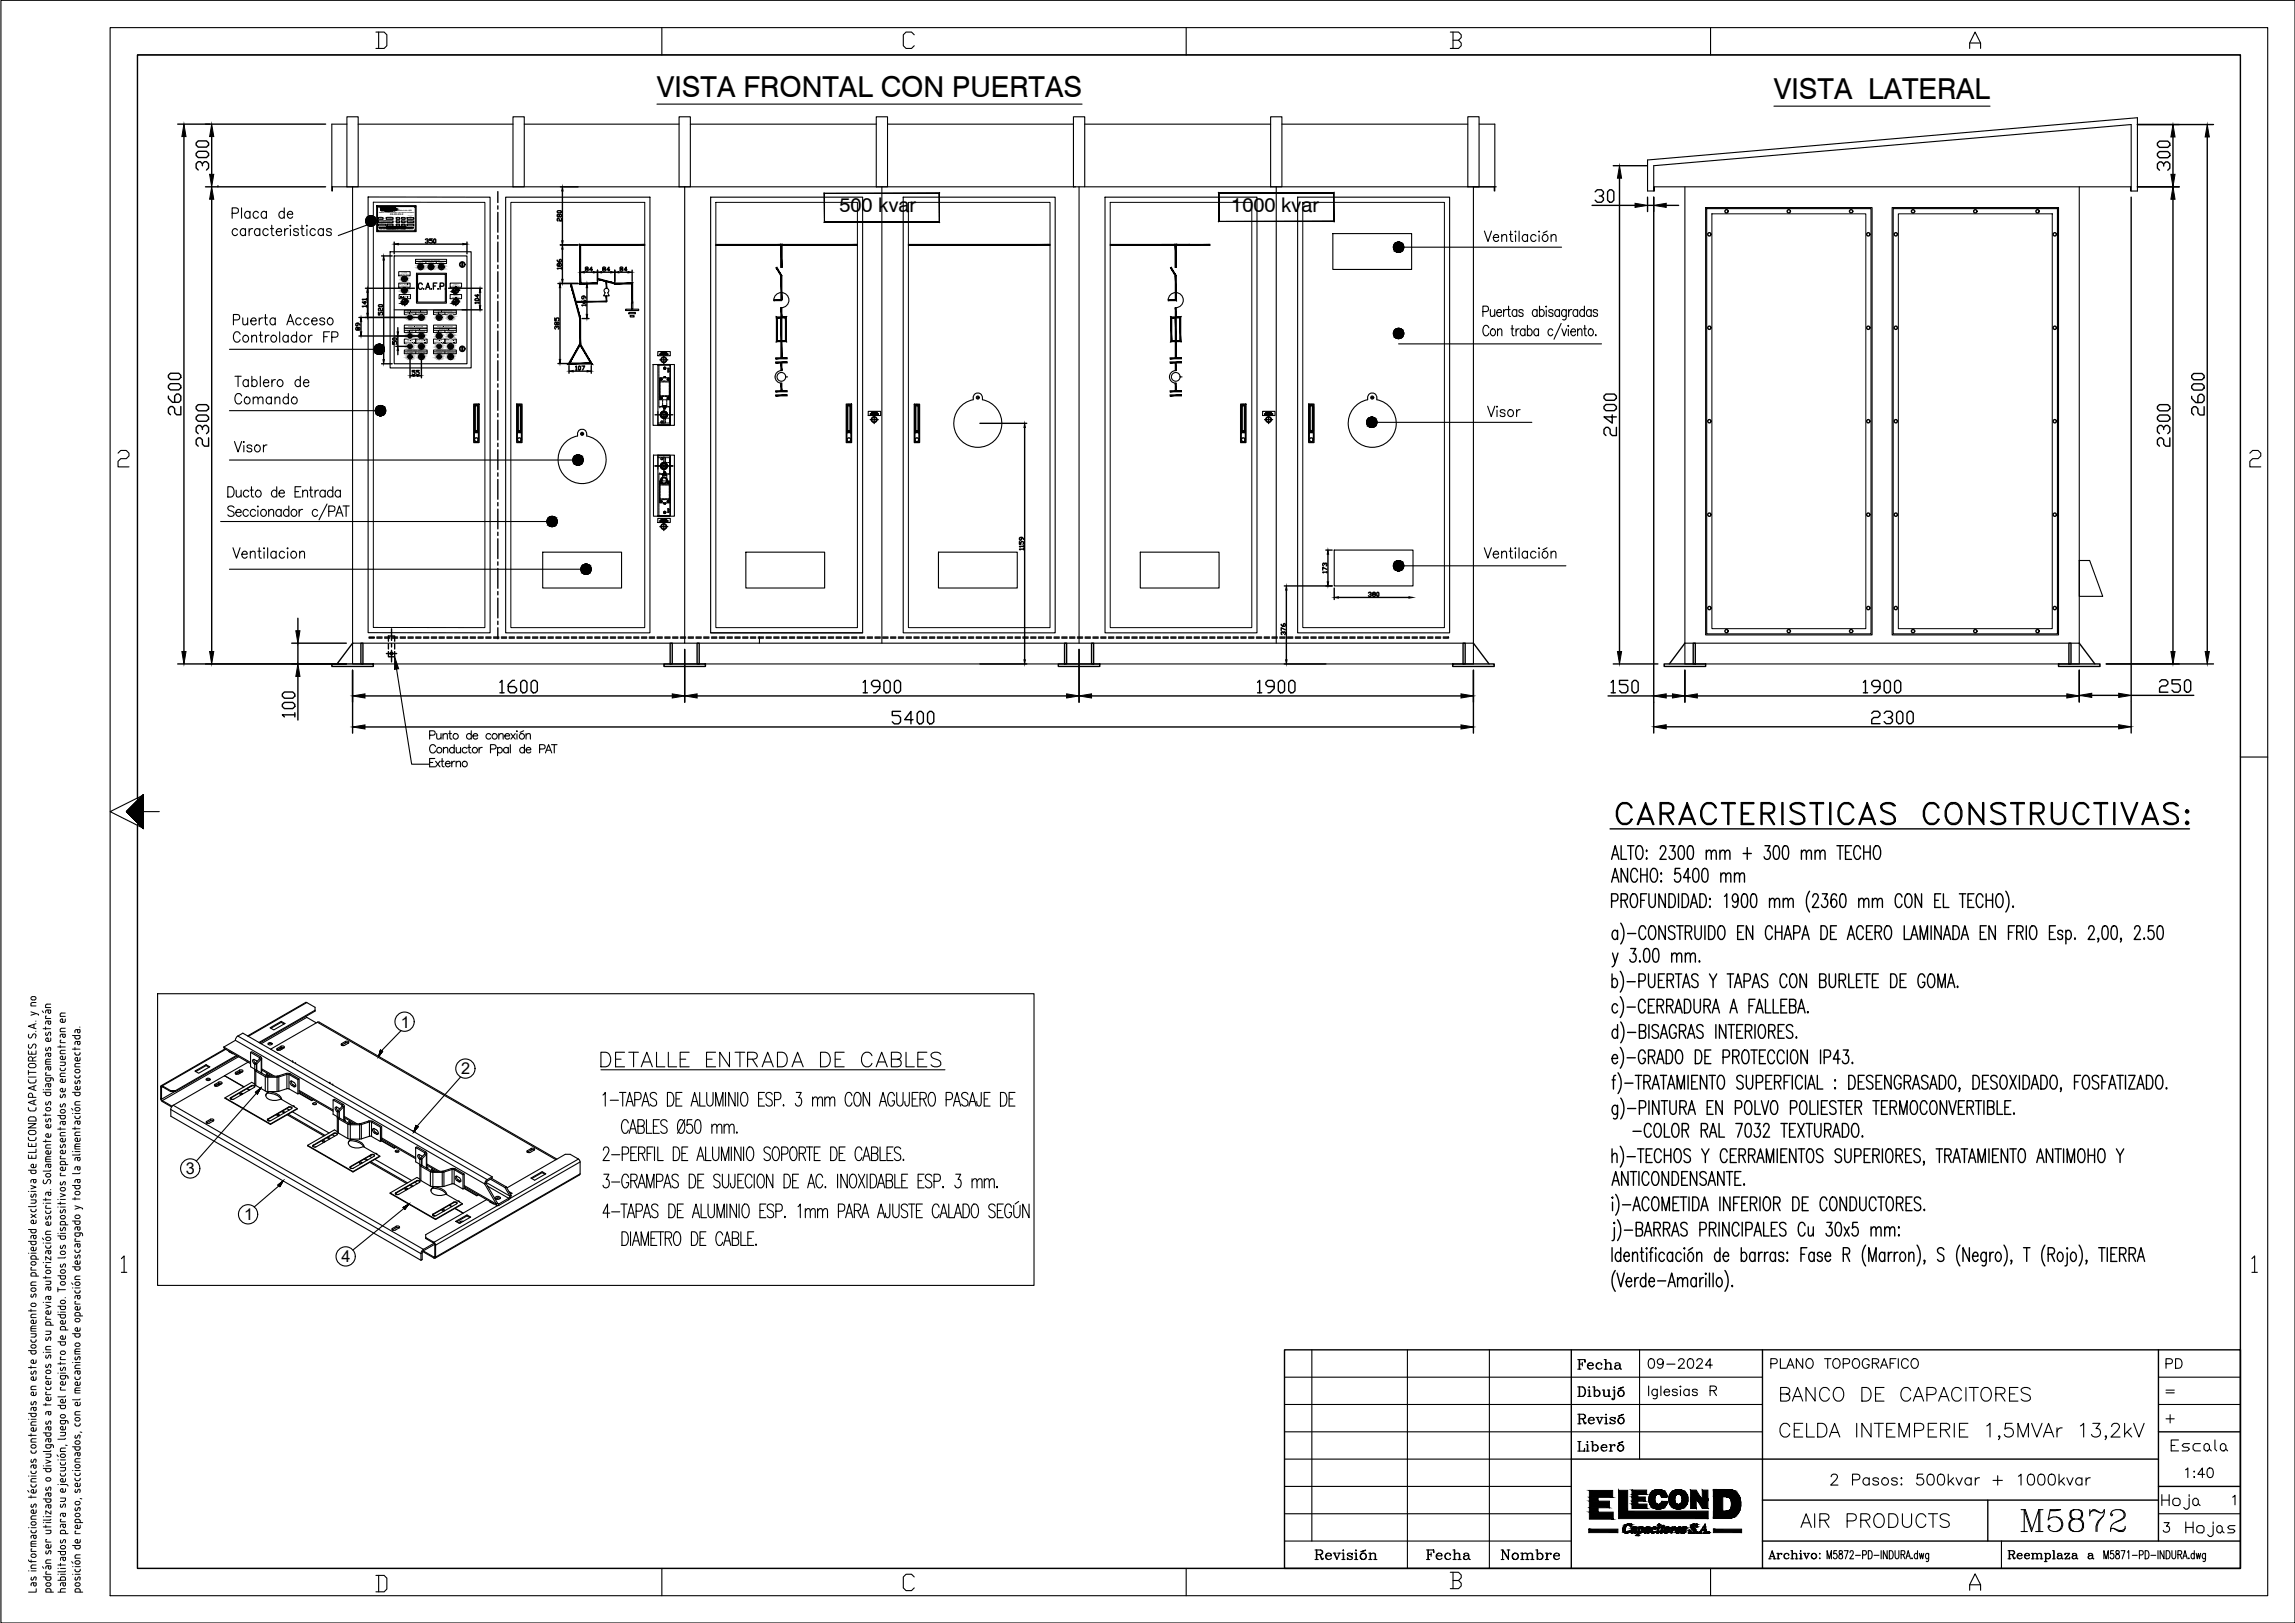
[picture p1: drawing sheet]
<svg xmlns="http://www.w3.org/2000/svg" width="420mm" height="297mm" viewBox="0 0 420 297" stroke-linecap="round" stroke-linejoin="round" font-family="sans-serif">
<defs><g id="words">
<text font-size="8.8" x="293.9" y="153.1">%%UCARACTERISTICAS CONSTRUCTIVAS:</text>
<text font-size="7.5" x="369" y="281.5">M5872</text>
<text font-size="6.6" x="109" y="196.8">DETALLE ENTRADA DE CABLES</text>
<g font-size="5.7">
<text x="325.3" y="257.5">BANCO DE CAPACITORES</text>
<text x="328.8" y="280.8">AIR PRODUCTS</text>
<text x="394.8" y="277.3">Hoja</text>
</g>
<g font-size="5.3">
<text x="120.3" y="17.8">VISTA FRONTAL CON PUERTAS</text>
<text x="324.8" y="18.2">VISTA LATERAL</text>
</g>
<g font-size="4.9">
<text x="287.9" y="251.9">Fecha</text>
<text x="300.9" y="251.5">09-2024</text>
<text x="395.8" y="251.5">PD</text>
<text x="287.9" y="261.8">Revisó</text>
<text x="287.9" y="266.7">Liberó</text>
<text x="396.5" y="266.7">Escala</text>
<text x="399.3" y="271.6">1:40</text>
<text x="260.4" y="286.8">Fecha</text>
<text x="274.1" y="286.8">Nombre</text>
</g>
<g font-size="3.7">
<text x="153.7" y="38.9">500 kvar</text>
<text x="225.4" y="38.8">1000 kvar</text>
</g>
<text font-size="3.1" x="395.8" y="256.1">=</text>
<g font-size="3">
<text x="73.4" y="188.1">1</text>
<text x="84.4" y="196.6">2</text>
<text x="34" y="214.9">3</text>
<text x="44.7" y="223.3">1</text>
<text x="62.5" y="231">4</text>
</g>
<text font-size=".4" x="71.4" y="39.4">XX-XX-XX-X</text>
<g font-size=".3">
<text x="69.4" y="38.9">BANCO CORRECTOR DEL FACTOR DE POTENCIA</text>
<text x="72.7" y="38.5">desde el año 1958</text>
<text x="77.3" y="47.8">PRESENCIA DE TENSION</text>
<text x="73.1" y="50">MAA</text>
<text x="76.5" y="48.1">FASE R</text>
<text x="78.5" y="48.1">FASE S</text>
<text x="80.4" y="48.1">FASE T</text>
<text x="82.8" y="52.4">M</text>
<text x="74.6" y="59.9">SP</text>
<text x="79.9" y="59.9">SP</text>
<text x="82.8" y="54.5">M</text>
<text x="74.2" y="64.6">MAA</text>
<text x="74.6" y="64.3">DESBALANCE - PASO 1</text>
<text x="74.9" y="62.7">1 .P</text>
<text x="75.5" y="62.7">- ONMC</text>
<text x="75.9" y="62.7">DAO</text>
<text x="79.5" y="64.6">MAA</text>
<text x="79.9" y="64.3">DESBALANCE - PASO 2</text>
<text x="80.2" y="62.7">2 .P</text>
<text x="80.9" y="62.7">- ONMC</text>
<text x="81.2" y="62.7">DAO</text>
</g>
</g></defs>
<!-- layer: 0 -->
<g fill="none" stroke="#000" stroke-width=".2">
<path d="M120.3 19.1h77.8M324.8 19.4h39.5M42.5 39h.7a.5 .5 0 0 0 .5-.5 .5 .5 0 0 0-.5-.5h-.7v1.9M44.2 38v1.9M45.8 39a.6 .6 0 0 0-1.1 .2 .6 .6 0 0 0 .7 .7l.4-.2M45.8 38.7v1.2M47.3 39a.6 .6 0 0 0-1 .2 .6 .6 0 0 0 .7 .7l.3-.2M48.8 39a.6 .6 0 0 0-1 .2 .6 .6 0 0 0 .7 .7l.3-.2M48.8 38.7v1.2M52 39a.6 .6 0 0 0-1 .2 .6 .6 0 0 0 .7 .7l.3-.2M52 38v1.9M52.6 39.2h1a.49 .49 0 0 0-.5-.5 .49 .49 0 0 0-.5 .5 .54 .54 0 0 0 .3 .7 .54 .54 0 0 0 .7-.2"/>
<path d="M60.7 34.2v.8h.2v-.8M63.5 22.7h-2.8v11.5h3.8M63.5 21.4h2.1v12.8h-2.1zM65.6 22.7h28.3M67.4 36.1h22.3v79.7h-22.3zM69 37.6h7.2v4.8h-7.2zM69.3 39.8h.8v.3h-.8zM69.3 37.8h6.5l.2 .2v4.1l-.2 .1h-6.5l-.2-.1v-4.1zM70.7 39.8h1.3v.3h-1.3zM72.5 39.8h.7v.3h-.7zM73.5 39.8h.7v.3h-.7zM74.5 39.8h1.2v.3h-1.2z"/>
<path d="M92.6 36.1h26.4v79.7h-26.4zM93.9 21.4h2.1v12.8h-2.1zM96 22.7h28.3M124.3 21.4h2.1v12.8h-2.1zM125.3 34.2h71.6M126.4 22.7h34M130.1 36.1h27.8v79.7h-27.8zM160.4 21.4h2.1v12.8h-2.1zM161.4 34.2v83.5M162.5 22.7h34M165.4 36.1h27.8v79.7h-27.8zM196.5 21.4h2.1v12.8h-2.1z"/>
<path d="M197.5 34.2v83.5M198.6 34.2h75.3M198.6 22.7h34M202.3 36.1h27.8v79.7h-27.8zM232.6 21.4h2.1v12.8h-2.1zM233.6 34.2v83.5M234.7 22.7h34M237.6 36.1h27.8v79.7h-27.8zM268.7 21.4h2.1v12.8h-2.1zM269.7 34.2v87.3h-205.2v-87.3h60.8v83.5h-60.8M270.8 22.7h2.9v12.3h-.1v-.8M302.8 30.3l87.4-7.5v12.2h-.2v-.8h-87.1v.8h-.1z"/>
<path d="M302.8 35h-1.2v-5.7l89.7-7.8v13.5h-1.1M308.5 34.2v87.3h72.2v-87.3M312.3 38h30.4v78.2h-30.4zM312.5 38.2h30v77.8h-30zM346.4 38h30.5v78.2h-30.5zM346.6 38.2h30.1v77.8h-30.1zM42.7 58.6h.8a.5 .5 0 0 0 .4-.5 .5 .5 0 0 0-.4-.5h-.8v1.9M43.5 42.1a.6 .6 0 0 0-1 .2 .6 .6 0 0 0 .7 .8l.3-.3M44.5 58.2v1.2l.4 .1 .4-.4M44.9 42.1a.6 .6 0 0 0-1 .2 .6 .6 0 0 0 .7 .8l.3-.3M44.9 41.8v1.3M45.3 58.2v1.3"/>
<path d="M45.6 41.8v1.3M45.9 58.7h1v-.1a.47 .47 0 0 0-.4-.4 .47 .47 0 0 0-.5 .3 .58 .58 0 0 0 .1 .8 .58 .58 0 0 0 .8-.1M46.2 41.8a.57 .57 0 0 0-.6 .6M47.5 58.2v1.3M47.6 42.1a.6 .6 0 0 0-1.1 .2 .6 .6 0 0 0 .7 .8l.4-.3M47.6 41.8v1.3M48.1 58.2a.58 .58 0 0 0-.6 .5M48.4 58.2h.5M48.6 57.6v1.5l.1 .3 .3 .1M49.1 42.1a.6 .6 0 0 0-1 .2 .6 .6 0 0 0 .7 .8l.3-.3M49.5 41.8h.6M49.8 41.2v1.6v.2l.4 .1"/>
<path d="M50.4 58.5a.6 .6 0 0 0-1 .2 .6 .6 0 0 0 .7 .8l.3-.3M50.4 58.2v1.3M50.6 42.4h1v-.2a.47 .47 0 0 0-.5-.4 .47 .47 0 0 0-.4 .3 .58 .58 0 0 0 0 .9 .58 .58 0 0 0 .9-.2M52.1 41.8v1.3M52.5 59.5l.7-1.9 .6 1.9M52.8 58.8h.8M52.8 41.8a.57 .57 0 0 0-.7 .6M53.2 41.2v.2zM53.2 41.9v1.2M54.6 42.1a.49 .49 0 0 0-.4-.3 .49 .49 0 0 0-.5 .3l.3 .3 .6 .2v.2a.49 .49 0 0 1-.4 .3 .49 .49 0 0 1-.5-.3M55 41.8h.6M55.1 58.5a.6 .6 0 0 0-1 .2 .6 .6 0 0 0 .7 .8l.3-.3"/>
<path d="M55.3 41.2v1.6l.1 .2 .3 .1M56.2 41.2v.2zM56.2 41.9v1.2M56.6 58.5a.6 .6 0 0 0-1 .2 .6 .6 0 0 0 .7 .8l.3-.3M57.1 58.7h.9v-.1a.47 .47 0 0 0-.4-.4 .47 .47 0 0 0-.4 .3 .58 .58 0 0 0 0 .8 .58 .58 0 0 0 .8-.1M57.7 42.1a.6 .6 0 0 0-1 .2 .6 .6 0 0 0 .7 .8l.3-.3M59.2 42.1a.6 .6 0 0 0-1 .2 .6 .6 0 0 0 .7 .8l.3-.3M59.2 41.8v1.3M59.4 58.5a.49 .49 0 0 0-.4-.3 .49 .49 0 0 0-.5 .3l.3 .2 .6 .2v.3a.49 .49 0 0 1-.4 .3 .49 .49 0 0 1-.5-.3M60.7 42.1a.48 .48 0 0 0-.5-.3 .48 .48 0 0 0-.4 .3l.2 .3 .6 .2 .1 .2a.48 .48 0 0 1-.5 .3 .48 .48 0 0 1-.4-.3M67.3 41.2l-5.4 1.9M69.3 40.4h2.7v.3h-2.7z"/>
<path d="M69.3 41h1.4v.3h-1.4zM69.4 41.6l.1 .1M69.5 41.7h.1M69.5 41.6v.1M69.6 41.7h.1M69.7 41.6v.1M69.8 41.7h.1M69.9 41.6v.1M69.9 41.6h.1M70 41.6v.1M70.1 41.7h.1M70.2 41.6v.1"/>
<path d="M70.3 41.6v.1M70.3 41.7h.1M70.4 41.6v.1M70.4 41.7h.1M70.4 41.6h.1M70.5 41.6v.1M70.5 41.6l.1 .1M70.5 41.7h.1M70.6 41.6v.1M70.7 41.6v.1M70.7 41.7h.1M70.7 41.5h.1"/>
<path d="M70.8 41.5h.1M70.8 41.7h.1M70.8 41.6v.1M70.8 41.8v.1M70.8 41.6h.1M70.9 41.5h.1M70.9 41h1.1v.4l-1.1-.1zM70.9 41.8l-.1 .1M70.9 41.8h.1M70.9 41.7h.1M70.9 41.8v.1M71 41.5h.1"/>
<path d="M71 41.8v.1M71 41.6l.2 .1M71.1 41.9h.1M71.1 41.5h.1M71.1 41.7h.1M71.1 41.8h.1M71.2 41.7h.1M71.2 41.6h.1M71.2 41.8h.1M71.2 41.8v.1M71.2 41.8l.1 .1h-.1M71.3 41.8h.1"/>
<path d="M71.3 41.8v.1M71.3 41.5h-.1M71.3 41.7h.1M71.3 41.6v.1M71.3 41.5h.1M71.4 41.7h.1M71.4 41.8h.1M71.4 41.5h.1M71.4 46.1h14.9v21.2h-14.9zM71.5 41.8l-.1 .1M71.5 41.8h.1M71.5 41.5h.1"/>
<path d="M71.5 41.6v.1M71.6 41.8h.1M71.6 41.7h.1M71.6 41.6v.1M71.6 41.5h.1M71.6 41.6h.1M71.7 41.8h.1M71.7 41.5h.1M71.7 41.7h.1M71.7 41.6l.1 .1M71.7 41.6v.1M71.8 41.8v.1"/>
<path d="M71.8 41.7h.1M71.8 41.7h-.1M71.8 41.5h.1M71.8 41.6v.1M71.8 41.8h.1M71.9 41.8h.1M71.9 41.6v.1M71.9 41.5h.1M71.9 41.8v.1M71.9 41.9h.1M72 41.8h.1M72 41.7h.1"/>
<path d="M72 41.8v.1M72 41.5h.1M72 41.6h.1M72 41.9h.1M72.1 41.5h-.1M72.1 41.8h.1M72.1 41.5h.1M72.1 41.7h.1M72.1 41.6v.1M72.1 41.6h.1M72.2 41.5h.1M72.2 41.4h.1"/>
<path d="M72.2 46.8h13.3v19.8h-13.3zM72.2 56.7h13.3M72.2 41.5h-.1M72.2 41.7h.1M72.2 41.8l-.1 .1M72.2 41.8h.1M72.2 41.4v.1M72.3 41.7h.1M72.3 41.7h-.2M72.3 41.5h.1M72.3 41.8l-.1 .1h.1M72.4 41.8h.1"/>
<path d="M72.4 41.7h.1M72.4 41.5h.1M72.4 41.6v.1M72.4 41.8v.1M72.4 41.6h.1M72.5 41.5h.1M72.5 41.6v.1M72.5 41.8v.1M72.5 41.6h.1M72.5 41.6l.1 .1zM72.5 40.4h.7v.3h-.7zM72.5 41h.7v.3h-.7z"/>
<path d="M72.6 41.8h.1M72.6 41.5h-.1M72.6 41.8v.1M72.6 41.5h.1M72.6 41.7h.1M72.7 41.8h.1M72.7 41.8v.1M72.7 41.7h.1M72.7 41.5h.1M72.7 41.6v.1M72.8 41.7h.1M72.8 41.6h.1"/>
<path d="M72.8 41.5h.1M72.8 41.8h.1M72.9 41.8h.1M72.9 41.7h.1M72.9 41.5h.1M72.9 41.6v.1M73 41.5h-.1M73 41.7h.1M73 41.6h.1M73 41.8v.1M73 41.5h.1M73 41.9h.1"/>
<path d="M73 41.8h.1M73.1 41.5h.1M73.1 41.4l-.1 .1M73.1 41.9h.1M73.1 41.8h.1M73.2 41.5h.1M73.1 41.6l-.1 .1M73.2 41.7h.1M73.2 41.8l.1 .1M73.3 41.5h-.1M73.3 41.5h.1M73.3 41.8v.1"/>
<path d="M73.3 41.7h.1M73.3 41.8h.1M73.4 41.5h.1M73.4 41.8v.1M73.4 41.7h.1M73.5 41.8v.1M73.5 41.5h-.1M73.5 41.7h.1M73.5 41.8h-.1M73.5 41h.7v.3h-.7zM73.5 40.4h.7v.3h-.7zM73.5 41.9h.1"/>
<path d="M73.5 41.8h.1M73.6 41.7h.1M73.6 41.5h.1M73.6 41.6v.1M73.7 41.5h.1M73.7 41.8h.1M73.7 41.4h.1M73.8 41.8v.1M73.8 41.6l-.1 .1M73.8 41.5h.1M73.9 41.6l-.1 .1M73.9 41.7h.1"/>
<path d="M73.9 41.8h.1M73.9 41.5h.1M74 41.6h.1M74 41.8h.1M74 41.7h.1M74 41.5h.1M74.1 41.6h.1M74.1 41.8l-.2 .1M74.1 41.7h.1M74.1 41.8v.1M74.1 41.8h.1M74.1 41.9h.1"/>
<path d="M74.1 41.5h.1M74.2 41.5h.1M74.2 41.8h.1M74.2 41.6v.1M74.2 41.6l.1 .1M74.2 41.9h.1M74.3 41.5h.1M74.2 41.4h.1M74.3 41.6v.1M74.3 41.7h.1M74.4 41.7h.1M74.4 41.6l-.1 .1"/>
<path d="M74.4 41.6h.1M74.5 40.4h1.2v.3h-1.2zM74.5 41h1.2v.3h-1.2zM74.5 41.7h.1M74.6 41.7h.1M74.7 41.7h.1M74.8 41.6l-.1 .1M74.8 41.7h.1M74.8 41.6h.1M74.8 41.6v.1M74.9 41.7h.1M75 41.6l-.1 .1"/>
<path d="M75 41.7h.1M75.1 41.7h.1M75.1 41.6h.1M75.2 41.6v.1M75.2 41.7h.1M75.3 41.6l-.1 .1M75.3 41.6v.1M75.3 41.7h.1M75.3 41.6h.1M75.4 41.6l-.1 .1M75.4 41.6v.1M75.5 41.6v.1"/>
<path d="M75.5 41.7h.1M75.6 41.7h.1M75.6 41.6v.1M75.6 41.6h.1M76.3 50h5.4v5.5h-5.4zM76.4 50.2h5.1v5.1h-5.1zM84.6 48h.1v.8h-.1zM106.2 58.3h.1M110.7 52.9a.44 .44 0 0 1 .7 0 .44 .44 0 0 1-.1 .7l.2 .6h-1l.3-.6a.44 .44 0 0 1-.1-.7zM114.5 56.6h2.4v.2h-2.4zM115.1 57.2h1.2v.2h-1.2zM115.4 57.8h.7v.2h-.7z"/>
<path d="M115.6 55.4h.3v1.2h-.3zM141.7 54.9a1.38 1.38 0 0 1 1.3-1.4 1.38 1.38 0 0 1 1.4 1.4 1.38 1.38 0 0 1-1.4 1.4M213.9 54.9a1.38 1.38 0 0 1 1.3-1.4 1.38 1.38 0 0 1 1.4 1.4 1.38 1.38 0 0 1-1.4 1.4M244 42.8h14.4v6.5h-14.4zM256 45.2h29.9M271.5 57h.6a.52 .52 0 0 0 .4-.5 .52 .52 0 0 0-.4-.5h-.6v1.9M271.8 42.3l.6 1.9 .7-1.9M272.8 56.7l.1 1.1 .4 .1 .4-.3M273.4 43.5h1a.49 .49 0 0 0-.5-.6 .49 .49 0 0 0-.5 .6 .54 .54 0 0 0 .3 .6 .54 .54 0 0 0 .7-.2M273.7 56.7v1.2M274 57.2h.9v-.2a.41 .41 0 0 0-.4-.4 .41 .41 0 0 0-.4 .3 .58 .58 0 0 0 0 .7 .58 .58 0 0 0 .6 .2l.2-.1M274.9 43.3l.4-.4 .4 .1 .1 1.2"/>
<path d="M274.9 42.9v1.3M275.3 56.7v1.2M275.8 56.7a.51 .51 0 0 0-.5 .5M276 56.7h.5M276.2 56v1.6l.1 .2 .2 .1M276.3 42.9h.6M276.6 42.3v1.5v.3l.4 .1M276.8 59.5v1.6l.1 .3 .3 .1M277.5 42.3v.2zM277.5 43v1.2M277.7 56.9a.42 .42 0 0 0-.4-.3 .42 .42 0 0 0-.4 .3 .58 .58 0 0 0 0 .7 .58 .58 0 0 0 .6 .2l.2-.1M277.7 56.7v1.2"/>
<path d="M278.1 42.3v1.9M278.8 56.9a.42 .42 0 0 0-.3-.3 .42 .42 0 0 0-.4 .3l.2 .3 .3 .1a.35 .35 0 0 1 .2 .5 .46 .46 0 0 1-.7-.1M279.6 59.5v2M279.7 43.2a.6 .6 0 0 0-1.1 .2 .6 .6 0 0 0 .7 .8l.4-.3M279.7 42.9v1.3M281.2 43.2a.6 .6 0 0 0-1 .2 .6 .6 0 0 0 .7 .8l.3-.3M281.4 56.9a.42 .42 0 0 0-.4-.3 .42 .42 0 0 0-.4 .3 .58 .58 0 0 0 0 .7 .58 .58 0 0 0 .7 .2l.1-.1M281.4 56.7v1.2M281.8 42.3v.2zM281.8 43v1.2M281.8 56.9a.42 .42 0 0 1 .4-.3 .42 .42 0 0 1 .4 .3 .58 .58 0 0 1 .1 .7 .58 .58 0 0 1-.7 .2l-.2-.1M281.8 56v1.9"/>
<path d="M283.1 56v.2zM283.1 56.7v1.2M283.2 42.3l-.7 .3M284 43.3l.4-.4 .4 .1 .1 1.2M284 42.9v1.3M284.3 56.9a.42 .42 0 0 0-.4-.3 .42 .42 0 0 0-.4 .3l.2 .3 .4 .1a.35 .35 0 0 1 .1 .5 .46 .46 0 0 1-.7-.1M285.5 56.9a.42 .42 0 0 0-.4-.3 .42 .42 0 0 0-.4 .3 .58 .58 0 0 0 0 .7 .58 .58 0 0 0 .7 .2l.1-.1M285.5 56.7v1.2M285.8 59.2l-1.3 2.9M286.7 56.7v1.7a.37 .37 0 0 1-.6 .1M286.7 56.9a.42 .42 0 0 0-.4-.3 .42 .42 0 0 0-.3 .3 .58 .58 0 0 0-.1 .7 .58 .58 0 0 0 .7 .2l.1-.1M287.1 59.5v.2z"/>
<path d="M287.2 56.7v1.2M287.8 56.7a.51 .51 0 0 0-.6 .5M288.8 56.9a.42 .42 0 0 0-.4-.3 .42 .42 0 0 0-.4 .3 .58 .58 0 0 0 0 .7 .58 .58 0 0 0 .7 .2l.1-.1M288.8 56.7v1.2M290.1 56.9a.43 .43 0 0 0-.4-.3 .43 .43 0 0 0-.4 .3l-.1 .3a.56 .56 0 0 0 .6 .7l.3-.2M290.1 56v1.9M290.1 59.5v1.6l.1 .3 .3 .1M291.3 56.9a.43 .43 0 0 0-.4-.3 .43 .43 0 0 0-.4 .3l-.1 .3a.56 .56 0 0 0 .6 .7l.3-.2M291.3 56.7v1.2M292.5 56.9a.42 .42 0 0 0-.4-.3 .42 .42 0 0 0-.4 .3v.2l.5 .2a.34 .34 0 0 1 .2 .5 .46 .46 0 0 1-.7-.1M42 75.2h26.7M42 63.9h26.5"/>
<path d="M43 68.9h1.2M43.6 68.9v1.9M44 61.2a.63 .63 0 0 0-.8-.5 .63 .63 0 0 0-.5 .7 .8 .8 0 0 0 .2 .9 .8 .8 0 0 0 .8 .2l.3-.3M44.2 72.5a.63 .63 0 0 0-.7-.5 .63 .63 0 0 0-.5 .7 .8 .8 0 0 0 .1 .9 .8 .8 0 0 0 .9 .2l.2-.3M45.5 69.8a.6 .6 0 0 0-1.1 .2 .6 .6 0 0 0 .7 .8l.4-.3M45.5 69.5v1.3M46.1 61.7l.4-.3h.4l.1 1.2M46.1 61.4v1.2M46.1 69.8a.6 .6 0 0 1 1 .2 .6 .6 0 0 1-.7 .8l-.3-.3M46.1 68.9v1.9M46.4 73l.4-.3h.4v1.2M46.4 72.7v1.2"/>
<path d="M47.2 73l.5-.3h.4v1.2M47.5 61.4h.5M47.7 68.9v1.9M47.7 60.7v1.6l.1 .2 .3 .1M48.2 70h1v-.1a.47 .47 0 0 0-.4-.4 .47 .47 0 0 0-.5 .3 .58 .58 0 0 0 .1 .8 .58 .58 0 0 0 .8-.1M48.6 61.4v1.2M49.3 61.4a.55 .55 0 0 0-.7 .5M49.7 72.9a.6 .6 0 0 0-1 .2 .6 .6 0 0 0 .7 .8l.3-.2M49.7 72.7v1.2M49.8 69.5v1.3M50.3 73l.4-.3h.5v1.2M50.3 72.7v1.2"/>
<path d="M50.4 69.5a.57 .57 0 0 0-.6 .5M51.2 60.7v1.9M52.8 61.6a.6 .6 0 0 0-1.1 .2 .6 .6 0 0 0 .7 .8l.4-.2M52.8 61.4v1.2M52.8 72.9a.6 .6 0 0 0-1 .2 .6 .6 0 0 0 .7 .8l.3-.2M52.8 72v1.9M54.3 61.6a.6 .6 0 0 0-1 .2 .6 .6 0 0 0 .7 .8l.3-.2M54.3 60.7v1.9M55 69.8a.6 .6 0 0 0-1 .2 .6 .6 0 0 0 .7 .8l.3-.3M55 68.9v1.9M55.6 70h.9v-.1a.47 .47 0 0 0-.4-.4 .47 .47 0 0 0-.5 .3 .58 .58 0 0 0 .1 .8 .58 .58 0 0 0 .8-.1M56.5 61.4v1.2"/>
<path d="M57.2 61.4a.55 .55 0 0 0-.7 .5M59.3 61.6h.6M60.3 60.7h-1v1.9M60.7 61.7h.8a.5 .5 0 0 0 .4-.5 .5 .5 0 0 0-.4-.5h-.8v1.9M84.6 63.4h.1v.8h-.1zM119.6 66.7h3.9v11.1h-3.9zM120.4 77.8h2.2h-2.2M120.4 66.7h2.2l.1 .2v10.8l-.1 .2h-2.2zM120.5 66.7l2.1 .1M122.6 66.8l.1 10.9-2.3 .2M122.7 76.6v.3v-.2M122.7 76.9v.2"/>
<path d="M143 67.8a1.15 1.15 0 0 0-1.1 1.2 1.15 1.15 0 0 0 1.1 1.1M143.9 69h.3M176 74.3l1.4-.9 .8-.2a.9 .9 0 0 1 .8-1.3 .9 .9 0 0 1 .9 1.3 4.4 4.4 0 0 1 3.2 6 4.4 4.4 0 0 1-6.6 1.9 4.4 4.4 0 0 1-.5-6.8zM215.2 67.8a1.15 1.15 0 0 0-1.1 1.2 1.15 1.15 0 0 0 1.1 1.1M216.1 69h.3M248.2 74.3l1.4-.9 .8-.2a.9 .9 0 0 1 .8-1.3 .9 .9 0 0 1 .9 1.3 4.4 4.4 0 0 1 3.2 6 4.4 4.4 0 0 1-6.6 1.9 4.4 4.4 0 0 1-.5-6.8zM251.1 77.3h29.3M256 62.9h37.2M272.4 74.3l.6 1.9 .7-1.9M272.6 60a.51 .51 0 0 0-.5-.5 .51 .51 0 0 0-.5 .5v1a.51 .51 0 0 0 .5 .5 .51 .51 0 0 0 .5-.5M273.1 60.3a.61 .61 0 0 1 .7 .4 .61 .61 0 0 1-.4 .8 .65 .65 0 0 1-.6-.5 .65 .65 0 0 1 .3-.7zM274.1 74.3v.2z"/>
<path d="M274.1 75.1v1.1M274.2 60.5l.3-.3 .4 .1 .1 1.2M274.2 60.2v1.3M275.5 75.2a.5 .5 0 0 0-.4-.2 .5 .5 0 0 0-.5 .2l.3 .3 .6 .2v.3a.5 .5 0 0 1-.4 .3 .5 .5 0 0 1-.5-.3M276.6 60.2h.5M277.5 60.2v1.3M277.7 75v1.2M278.1 60.2a.53 .53 0 0 0-.6 .5M278.3 75a.55 .55 0 0 0-.6 .5M279.2 60.5a.42 .42 0 0 0-.4-.3 .42 .42 0 0 0-.4 .3 .58 .58 0 0 0 0 .7 .58 .58 0 0 0 .7 .2l.1-.2M279.2 60.2v1.3M279.6 60.5l.2-.2a.61 .61 0 0 1 .8 .4 .61 .61 0 0 1-.5 .8h-.2l-.3-.3"/>
<path d="M281.7 60.5a.42 .42 0 0 0-.4-.3 .42 .42 0 0 0-.4 .3 .58 .58 0 0 0 0 .7 .58 .58 0 0 0 .6 .2l.2-.2M281.7 60.2v1.3M284.3 60.5l-.2-.2a.61 .61 0 0 0-.7 .4 .61 .61 0 0 0 .4 .8h.2l.3-.3M285.9 60.2l.5 1.3 .4-1.3M287.1 60.3v1.2M287.6 60.7h.8v-.3a.36 .36 0 0 0-.6-.1 .6 .6 0 0 0-.2 .7 .6 .6 0 0 0 .7 .4l.1-.2M288.8 60.5l.4-.3 .3 .1 .1 1.2M288.8 60.2v1.3M289.9 60.2h.5M291 60.3a.61 .61 0 0 1 .8 .4 .61 .61 0 0 1-.5 .8 .65 .65 0 0 1-.5-.5 .65 .65 0 0 1 .2-.7zM292.2 61.3v.2zM40.4 95.4h61.6"/>
<path d="M41.7 89.1a1.02 1.02 0 0 1 1.1 .6 1.02 1.02 0 0 1-.3 1.2l-.8 .1zM42 84.2h64.8M42.9 92.9a.62 .62 0 0 0-.7-.3 .62 .62 0 0 0-.5 .5l.2 .2 .6 .3a.47 .47 0 0 1 .4 .5 .47 .47 0 0 1-.5 .4h-.3l-.4-.3M42.9 80.8l.7 1.9 .6-1.9M43.2 93.8h1a.5 .5 0 0 0-.5-.6 .5 .5 0 0 0-.5 .6 .55 .55 0 0 0 .3 .6 .55 .55 0 0 0 .7-.2M43.2 89.7l.1 1.2 .4 .1 .4-.4M44.1 89.7v1.3M44.6 80.8v.2zM44.6 81.5v1.2M45.5 93.5a.6 .6 0 0 0-1 .2 .6 .6 0 0 0 .6 .8l.4-.3M45.5 90a.6 .6 0 0 0-1 .2 .6 .6 0 0 0 .7 .8l.3-.3M45.8 89.7h.6"/>
<path d="M46 89.1v1.5l.1 .3 .4 .1M46.1 81.7a.49 .49 0 0 0-.4-.3 .49 .49 0 0 0-.5 .3l.3 .3 .5 .2 .1 .2a.49 .49 0 0 1-.4 .3 .49 .49 0 0 1-.5-.3M46.8 93.5a.6 .6 0 0 0-1 .2 .6 .6 0 0 0 .7 .8l.3-.3M47.2 92.6v.2zM47.2 93.3v1.2M48.2 81.4v1.3M48.9 81.4a.57 .57 0 0 0-.7 .6M49.2 93.6l.4-.4 .4 .1 .1 1.2M49.2 93.2v1.3M50.7 90a.6 .6 0 0 0-1.1 .2 .6 .6 0 0 0 .7 .8l.4-.3M50.7 89.1v1.9M51.1 90.3h1v-.2a.47 .47 0 0 0-.5-.4 .47 .47 0 0 0-.4 .3 .58 .58 0 0 0 0 .8 .58 .58 0 0 0 .9-.1"/>
<path d="M51.5 93.5a.6 .6 0 0 0-1 .2 .6 .6 0 0 0 .6 .8l.4-.3M51.5 93.2v1.3M52.9 93.5a.6 .6 0 0 0-1 .2 .6 .6 0 0 0 .6 .8l.4-.3M52.9 92.6v1.9M54 90h.7M54.8 93.2v1.3M55.1 89.1h-1.1v1.9h1.1M55.4 90.1l.4-.4 .4 .1 .1 1.2M55.4 93.2a.57 .57 0 0 0-.6 .6M55.4 89.7v1.3M56.6 89.7h.6M56.9 89.1v1.5l.1 .3 .3 .1"/>
<path d="M57.7 89.7v1.3M58.1 93.5a.6 .6 0 0 0-1 .2 .6 .6 0 0 0 .7 .8l.3-.3M58.3 89.7a.55 .55 0 0 0-.6 .6M59.5 90a.6 .6 0 0 0-1 .2 .6 .6 0 0 0 .7 .8l.3-.3M59.5 89.7v1.3M59.9 92.2l-1.5 2.9M60.2 93.6h.7a.5 .5 0 0 0 .4-.5 .5 .5 0 0 0-.4-.5h-.7v1.9M60.9 90a.6 .6 0 0 0-1 .2 .6 .6 0 0 0 .7 .8l.3-.3M60.9 89.1v1.9M61.5 94.5l.6-1.9 .7 1.9M61.7 93.9h.8M62.3 90a.6 .6 0 0 0-1 .2 .6 .6 0 0 0 .7 .8l.3-.3"/>
<path d="M62.3 89.7v1.3M62.8 92.6h1.1M63.4 92.6v1.9M103.6 80.9l1.3-.9 .8-.2a.9 .9 0 0 1 .9-1.2 .9 .9 0 0 1 .8 1.2 4.4 4.4 0 0 1 3.2 6 4.4 4.4 0 0 1-6.6 1.9 4.4 4.4 0 0 1-.4-6.8zM119.6 83.3h3.9v11.2h-3.9zM120.4 83.4h2.2h-2.2M120.4 83.3h2.2l.1 .2v10.8l-.1 .2h-2.2zM120.4 83.3l2.3 .2-.1 10.9M122.6 94.4l-2.1 .1M122.7 84.5v-.2v.3M122.7 84.1v.2M42 104.2h65.3"/>
<path d="M42.7 100.3l.6 1.9 .7-1.9M44.3 101.4h1l-.1-.3a.61 .61 0 0 0-1 .3 .61 .61 0 0 0 .7 .8l.4-.3M45.8 101.2l.4-.3 .4 .1 .1 1.2M45.8 100.9v1.3M47.2 100.9h.6M47.5 100.3v1.5v.3l.4 .1M48.3 100.3v.1zM48.3 101v1.2M49 100.3v1.9M50.5 101.2a.6 .6 0 0 0-1 .2 .6 .6 0 0 0 .7 .8l.3-.3M50.5 100.9v1.3M52.1 101.2a.6 .6 0 0 0-1 .2 .6 .6 0 0 0 .7 .8l.3-.3"/>
<path d="M52.7 100.3v.1zM52.7 101v1.2M54.9 101.2l.4-.3 .4 .1 .1 1.2M54.9 100.9v1.3M99.4 101.1h14.4v6.5h-14.4zM125.3 117.7h144.4M130.1 115.8h27.8M136.5 101.1h14.5v6.5h-14.5zM139 116.6v1.1M171.8 101.1h14.4v6.5h-14.4zM208.8 101.1h14.4v6.5h-14.4zM244.3 100.7h14.4v6.5h-14.4z"/>
<path d="M256 103.6h30.7M271.7 100.3l.7 1.8 .6-1.8M273.4 101.4h1v-.2a.47 .47 0 0 0-.5-.3 .47 .47 0 0 0-.4 .3 .58 .58 0 0 0 0 .8 .58 .58 0 0 0 .9-.1M274.9 101.2l.4-.3 .4 .1 .1 1.1M274.9 100.9v1.2M276.3 100.9h.6M276.5 100.3v1.5l.1 .3h.4M277.4 100.3v.1zM277.4 101v1.1M278.1 100.3v1.8M279.6 101.2a.6 .6 0 0 0-1 .2 .6 .6 0 0 0 .7 .7l.3-.2M279.6 100.9v1.2"/>
<path d="M281.2 101.2a.6 .6 0 0 0-1 .2 .6 .6 0 0 0 .7 .7l.3-.2M281.8 100.3v.1zM281.8 101v1.1M283.2 100.3l-.7 .3M284 101.2l.4-.3 .4 .1 .1 1.1M284 100.9v1.2M308.5 117.7h72.2M380.7 102.6h1.9l2.4 6.5h-4.3zM28.9 181.9h160.4v53.4h-160.4z"/>
<circle cx="69.1" cy="37.8" r=".08"/>
<circle cx="76" cy="37.8" r=".08"/>
<circle cx="60.4" cy="58.8" r=".6"/>
<circle cx="67.9" cy="40.4" r=".95"/>
<circle cx="69.1" cy="42.2" r=".08"/>
<circle cx="74" cy="53.1" r=".42"/>
<circle cx="74" cy="51" r=".42"/>
<circle cx="74" cy="53.1" r=".19"/>
<circle cx="74" cy="51" r=".19"/>
<circle cx="75.1" cy="58.1" r=".42"/>
<circle cx="75.1" cy="58.1" r=".19"/>
<circle cx="76" cy="42.2" r=".08"/>
<circle cx="77" cy="48.8" r=".42"/>
<circle cx="77" cy="48.8" r=".19"/>
<circle cx="77.1" cy="58.1" r=".42"/>
<circle cx="77.1" cy="58.1" r=".19"/>
<circle cx="78.9" cy="48.8" r=".42"/>
<circle cx="78.9" cy="48.8" r=".19"/>
<circle cx="80.4" cy="58.1" r=".42"/>
<circle cx="80.4" cy="58.1" r=".19"/>
<circle cx="80.8" cy="48.8" r=".42"/>
<circle cx="80.8" cy="48.8" r=".19"/>
<circle cx="82.5" cy="58.1" r=".42"/>
<circle cx="82.5" cy="58.1" r=".19"/>
<circle cx="84.6" cy="48.4" r=".51"/>
<circle cx="84.6" cy="48.4" r=".41"/>
<circle cx="256" cy="45.2" r=".95"/>
<circle cx="282.9" cy="43.5" r=".6"/>
<circle cx="45" cy="62" r=".6"/>
<circle cx="45.3" cy="73.3" r=".6"/>
<circle cx="50.1" cy="62" r=".6"/>
<circle cx="51.3" cy="70.1" r=".6"/>
<circle cx="53.9" cy="73.3" r=".6"/>
<circle cx="55.4" cy="62" r=".6"/>
<circle cx="69.4" cy="63.9" r=".95"/>
<circle cx="69.7" cy="75.2" r=".95"/>
<circle cx="75.1" cy="65.3" r=".42"/>
<circle cx="75.1" cy="61.5" r=".42"/>
<circle cx="75.1" cy="63.4" r=".42"/>
<circle cx="75.1" cy="65.3" r=".19"/>
<circle cx="75.1" cy="61.5" r=".19"/>
<circle cx="75.1" cy="63.4" r=".19"/>
<circle cx="77.1" cy="63.4" r=".42"/>
<circle cx="77.1" cy="61.5" r=".42"/>
<circle cx="77.1" cy="65.3" r=".42"/>
<circle cx="77.1" cy="61.5" r=".19"/>
<circle cx="77.1" cy="63.4" r=".19"/>
<circle cx="77.1" cy="65.3" r=".19"/>
<circle cx="80.4" cy="63.4" r=".42"/>
<circle cx="80.4" cy="65.3" r=".42"/>
<circle cx="80.4" cy="61.5" r=".42"/>
<circle cx="80.4" cy="63.4" r=".19"/>
<circle cx="80.4" cy="61.5" r=".19"/>
<circle cx="80.4" cy="65.3" r=".19"/>
<circle cx="82.5" cy="61.5" r=".42"/>
<circle cx="82.5" cy="63.4" r=".42"/>
<circle cx="82.5" cy="65.3" r=".42"/>
<circle cx="82.5" cy="63.4" r=".19"/>
<circle cx="82.5" cy="61.5" r=".19"/>
<circle cx="82.5" cy="65.3" r=".19"/>
<circle cx="84.6" cy="63.8" r=".51"/>
<circle cx="84.6" cy="63.8" r=".41"/>
<circle cx="106.6" cy="79.4" r=".28"/>
<circle cx="106.6" cy="79.4" r=".15"/>
<circle cx="121" cy="69.4" r=".21"/>
<circle cx="121" cy="72.9" r=".21"/>
<circle cx="121.5" cy="75.9" r=".55"/>
<circle cx="121.5" cy="75.9" r=".47"/>
<circle cx="121.5" cy="75.9" r=".66"/>
<circle cx="122.3" cy="72.9" r=".21"/>
<circle cx="122.3" cy="69.4" r=".21"/>
<circle cx="143" cy="69" r=".8"/>
<circle cx="179" cy="72.8" r=".28"/>
<circle cx="179" cy="72.8" r=".15"/>
<circle cx="215.2" cy="69" r=".8"/>
<circle cx="251.1" cy="77.3" r=".95"/>
<circle cx="251.2" cy="72.8" r=".28"/>
<circle cx="251.2" cy="72.8" r=".15"/>
<circle cx="256" cy="61" r=".95"/>
<circle cx="276.5" cy="75.6" r=".6"/>
<circle cx="47.1" cy="82" r=".6"/>
<circle cx="47.3" cy="90.3" r=".6"/>
<circle cx="48.2" cy="93.8" r=".6"/>
<circle cx="53.8" cy="93.8" r=".6"/>
<circle cx="101.1" cy="95.4" r=".95"/>
<circle cx="105.8" cy="84.2" r=".95"/>
<circle cx="121" cy="88.3" r=".21"/>
<circle cx="121" cy="91.8" r=".21"/>
<circle cx="121.5" cy="87.9" r=".55"/>
<circle cx="121.5" cy="85.3" r=".47"/>
<circle cx="121.5" cy="87.9" r=".47"/>
<circle cx="121.5" cy="85.3" r=".66"/>
<circle cx="121.5" cy="87.9" r=".66"/>
<circle cx="122.3" cy="88.3" r=".21"/>
<circle cx="122.3" cy="91.8" r=".21"/>
<circle cx="53.8" cy="101.5" r=".6"/>
<circle cx="71.7" cy="119.6" r=".27"/>
<circle cx="107.3" cy="104.2" r=".95"/>
<circle cx="256" cy="103.5" r=".95"/>
<circle cx="282.9" cy="101.5" r=".6"/>
</g>
<g fill="none" stroke="#000" stroke-width=".25">
<path d="M102 38.7l.1-.1h.5l.2 .2-.2 .1h-.5zM102.4 39.3l.1-.1 .3 .1v.3l-.3 .1-.1-.4-.3-.1-.1 .4 .1 .1 .3-.1M102.6 34.2h3.2M102.8 40v.5h-.3l-.2-.5-.3 .1 .1 .4M103 35v9.1M291.5 37.6h7.8M292 35.1l.4-.4h.8l.3 .4v.4l-.3 .4h-.4M293.2 35.9l.3 .4v.3l-.3 .4h-.8l-.4-.4M294.3 35.1l.4-.4h.4l.4 .4v1.5l-.4 .4h-.4l-.4-.4zM301.6 36.1v2.6M301.6 37.6h1.2M302.8 36.1v2.6"/>
<path d="M305 37.6h2.3M65.5 59.2v.3l-.2 .2-.2-.2 .2-.3h.3l.3 .3M65.7 58.1h11.1M66.1 58.9v1.8M66.8 55.2v.5l-.5-.4h.8M66.9 52.8h9M67.1 56.1h-.8l.2 .1M67.1 54.8h-.8l.2 .1M67.1 54.7v.2M67.1 55.9v.3M67.3 53.5v3.8M69.3 57.1v.6h.2v-.4l.2-.2 .4 .2-.2 .4"/>
<path d="M69.3 55.9l.1-.1h.5l.2 .2-.2 .1h-.5zM69.9 46.8h1.9M70.1 56.4v.5h-.3l-.3-.5-.2 .1 .1 .4M70.2 47.6v18.2M72.2 44.3v2.2M72.8 60v.7M72.9 44.7h11.8M77.9 43.9l.4-.2 .1 .3-.3 .1M78.3 44.1l.1 .1-.1 .3-.4-.1M79.2 43.7h-.6v.3h.4l.2 .1-.2 .4-.4-.1M79.5 43.7l.3 .2v.5l-.1 .1-.3-.1v-.5zM82.1 52.8h6.2"/>
<path d="M84.6 56.7h3.7M85.5 44.3v2.2M86.9 54.8l.2-.1h.5l.1 .2-.1 .1h-.5zM87.4 53.9v.5l-.5-.4h.8M87.7 55.4h-.8l.2 .1M87.7 55.3v.2M87.9 53.5v2.5M101.6 58.2v.5h.2v-.4l.1-.1 .4 .1-.1 .4M101.9 60l-.1-.3-.2 .1 .1 .4M101.9 59.8l.2-.1 .2 .1-.1 .4M101.9 59.1l.3-.1 .1 .3-.2 .2-.3-.5-.2 .1 .1 .4 .2-.2M102 47.6l.3 .4h.3l.2-.1-.2-.4-.2 .1v.4"/>
<path d="M102.1 51.9h3.7M102.4 48.4l.1-.2 .3 .2v.2l-.3 .1-.1-.3-.3-.2-.1 .4 .1 .1 .3-.1M102.5 52.6v13.2M102.6 51.9h3.2M102.6 44.8h3.2M102.8 49.1h-.8l.1 .1M102.8 49v.2M103 45.6v5.5M106.2 49.4v2.1M106.5 55.1l.3 .4h.3l.2-.2-.2-.3-.2 .1v.4M106.6 51.9h1.2M106.6 58.3h1.2"/>
<path d="M106.9 54.2v.4l-.1 .1-.3-.1 .1-.4h.4l.3 .4M107 49.8h1.6M107.3 55.9h-.8l.1 .1M107.3 55.7v.3M107.3 49.3l-.1-.2 .1-.2 .4 .1-.2 .3-.3 .1 .1 .2 .4-.1-.2-.2M107.5 52.6v4.9M108.4 49.4h-.5l.4-.5v.7M109.4 49.4v2.1M110.1 49.8h1.7M110.5 49.3l-.2-.2 .2-.2 .3 .1-.1 .3-.4 .1 .2 .2 .3-.1-.1-.2M111.6 49.4h-.5l.4-.5v.7M112.6 49.4v2.1"/>
<path d="M113.3 49.8h1.7M113.6 49.3l-.1-.2 .1-.2 .4 .1-.1 .3-.4 .1 .1 .2 .4-.1-.1-.2M114.8 49.4h-.5l.3-.5v.7M115.7 49.4v2.1M65.5 60l.1-.1 .3 .1v.3l-.3 .1-.1-.4-.2-.1-.2 .4 .2 .1 .2-.1M65.7 61.5h11.1M69.9 66.6h1.9M71.9 62.5v.5h.2v-.4l.2-.1 .3 .1-.1 .4M71.9 62l.1-.1h.5l.1 .2-.1 .1h-.5zM72.5 63.4h2.2M72.8 61.5v1.9M72.8 64.2v.7"/>
<path d="M75.1 65.7v3.4M75.8 68.8h.6M76 67.8h-.5v.3h.4l.1 .1-.1 .4-.4-.2M76.7 67.8h-.5v.3h.4l.1 .1-.1 .4-.4-.2M77.2 65.7v3.4M86.7 74h1v7h-1zM86.8 79.2h.8v1.3a.39 .39 0 0 1-.4 .4 .39 .39 0 0 1-.4-.4zM86.9 74.2a.39 .39 0 0 1 .4-.1 .39 .39 0 0 1 .3 .3v4.6h-.8zM86.9 78.9v-4.5a.33 .33 0 0 1 .3-.3 .33 .33 0 0 1 .3 .3v4.5M87 78.8l-.1 .1h.6l-.1-.1M87 78.8v-4.4l.2-.2 .2 .2v4.4M87 78.8h.4"/>
<path d="M94.6 74h1v7h-1zM94.7 79.2h.8v1.3a.39 .39 0 0 1-.4 .4 .39 .39 0 0 1-.4-.4zM94.7 74.2a.39 .39 0 0 1 .5-.1 .39 .39 0 0 1 .3 .3v4.6h-.8zM94.8 78.9l-.1-4.5a.33 .33 0 0 1 .4-.3 .33 .33 0 0 1 .3 .3v4.5M94.9 78.8l-.1 .1h.6l-.1-.1M94.9 78.8v-4.4l.2-.2 .2 .2v4.4M94.9 78.8h.4M102.1 66.5h2.7M104.2 66.9v1.4M104.9 67.9h2.6M105.4 67.1l.1-.1v.7M105.4 67.7h.2"/>
<path d="M105.9 67.1l.1-.1 .3 .1v.5l-.1 .1-.3-.1zM106.5 67h.5l-.3 .7M108.2 66.9v1.4M154.9 74h1v7h-1zM155 79.2h.8v1.3a.39 .39 0 0 1-.4 .4 .39 .39 0 0 1-.4-.4zM155.1 74.2a.39 .39 0 0 1 .4-.1 .39 .39 0 0 1 .3 .3v4.6h-.8zM155.1 74.4a.33 .33 0 0 1 .3-.3 .33 .33 0 0 1 .3 .3v4.5M155.1 74.4v4.5M155.2 78.8l-.1 .1h.6l-.1-.1M155.2 78.8v-4.4l.2-.2 .2 .2v4.4M155.2 78.8h.4M167.4 74h.9v7h-.9z"/>
<path d="M167.5 74.4a.39 .39 0 0 1 .4-.4 .39 .39 0 0 1 .3 .4M167.5 74.5v4.5h.8v-4.5M167.5 79.2h.8l-.1 1.3a.39 .39 0 0 1-.3 .4 .39 .39 0 0 1-.4-.4zM167.5 74.4a.33 .33 0 0 1 .4-.3 .33 .33 0 0 1 .3 .3M167.5 74.5v4.4M167.6 74.4l.3-.2 .2 .2M167.7 78.8l-.2 .1h.7l-.1-.1M167.7 78.8h.4M167.7 74.5v4.3M168.1 74.5v4.3M168.2 74.5v4.4M179.4 77.5h8.6"/>
<path d="M187.6 78.2v42.6M227.1 74h1v7h-1zM227.3 78.9v-4.5a.33 .33 0 0 1 .3-.3 .33 .33 0 0 1 .3 .3v4.5M227.4 74.4l.2-.2 .2 .2v4.4M227.4 78.8l-.1 .1h.6l-.1-.1M227.4 78.8h.4M227.4 74.4v4.4M228 74.4a.39 .39 0 0 0-.4-.4 .39 .39 0 0 0-.4 .4v4.6h.8v-4.6M239.6 74h.9v7h-.9zM239.7 79.2h.8v1.3a.39 .39 0 0 1-.4 .4 .39 .39 0 0 1-.4-.4zM239.7 74.2a.39 .39 0 0 1 .5-.1 .39 .39 0 0 1 .3 .3v4.6h-.8zM239.7 78.9v-4.5a.33 .33 0 0 1 .4-.3 .33 .33 0 0 1 .3 .3v4.5"/>
<path d="M239.9 78.8l-.2 .1h.7l-.1-.1M239.9 78.8v-4.4l.2-.2 .2 .2v4.4M239.9 78.8h.4M186.6 99.1v.5h.3v-.4l.1-.1 .4 .1-.1 .4M187 98.4v.3l-.2 .2-.2-.2 .2-.3h.3l.3 .3M187.4 100h-.8l.2 .1M187.4 99.9v.2M228 80.5a.39 .39 0 0 1-.4 .4 .39 .39 0 0 1-.4-.4v-1.3h.8v1.3M187.4 100.5h-.8l.2 .1M187.4 100.4v.2M234.6 114.3l.2 .3h.4l.1-.1-.1-.4-.3 .2v.3M234.9 115.9l-.1-.3-.2 .2 .1 .3"/>
<path d="M234.9 115.8l.2-.2 .2 .2-.1 .3M235.1 107.2h8.8M235.3 115.3l-.7-.4v.5M235.5 108v12.8M242.5 103.3l-.1-.2-.2 .1 .1 .4M242.5 103.2l.2-.1 .2 .1-.1 .4M242.7 100.7h1.2M242.9 104.7h-.7l.1 .1M242.9 104.2l-.7-.4v.5M242.9 104.6v.2M243.1 101.4v5.1M244.3 107.6v2.1"/>
<path d="M245 109.3h12.9M250.5 108.5l.4-.1 .1 .3-.2 .1M250.9 108.8l.1 .1-.1 .3-.4-.2M251.4 108.8l-.1-.1 .1-.3 .4 .1-.1 .3-.4 .1 .1 .3 .4-.2-.1-.2M252.1 108.5l.1-.1 .2 .1v.5l-.1 .2-.2-.2zM179.4 121.5h8.6M235.1 121.5h7.6"/>
<circle cx="121.5" cy="75.9" r=".63"/>
<circle cx="87.2" cy="80.5" r=".35"/>
<circle cx="95.1" cy="80.5" r=".35"/>
<circle cx="121.5" cy="85.3" r=".63"/>
<circle cx="155.4" cy="80.5" r=".35"/>
<circle cx="167.9" cy="80.5" r=".35"/>
<circle cx="227.6" cy="80.5" r=".35"/>
<circle cx="240.1" cy="80.5" r=".35"/>
</g>
<!-- layer: LLAVE -->
<g fill="none" stroke="#000" stroke-width=".25">
<path d="M32.5 22.7h27.1M33.7 25v94.2M35.9 28.1l.4-.4h1.5l.4 .4v.4l-.4 .3h-1.5l-.4-.3zM35.9 26.2l.4-.4h1.5l.4 .4v.4l-.4 .3h-1.5l-.4-.3zM37.1 30.3v-.3l-.4-.4h-.4l-.4 .4v.7l.4 .4M37.1 30l.3-.4h.4l.4 .4v.7l-.4 .4M37.6 34.2h22M38.8 25v6.9M38.8 36.5v82.7M39.9 34.2h.1M295.3 30.3h6.3M296.5 32.6v86.6"/>
<path d="M302.8 36.1v98.1M390.2 36.1v92.3M391.3 34.2h7.7M391.3 22.8h13.9M395 28.1l.4-.4h1.5l.3 .4v.4l-.3 .4h-1.5l-.4-.4zM395 26.2l.4-.4h1.5l.3 .4v.4l-.3 .4h-1.5l-.4-.4zM396.1 30.4v-.4l-.4-.4h-.3l-.4 .4v.8l.4 .4M396.1 30l.4-.4h.4l.3 .4v.8l-.3 .4M397.8 25.1v6.8M397.8 36.5v82.7M404.1 25.1v94.1M30.8 72.5v.4l.8 .7h1.1l.4-.3v-.8l-.4-.4h-.4l-.3 .4v1.1"/>
<path d="M30.8 70.6l.4-.4h1.5l.4 .4v.4l-.4 .4h-1.5l-.4-.4zM30.8 68.7l.4-.4h1.5l.4 .4v.4l-.4 .4h-1.5l-.4-.4zM33.1 74.4v1.5h-.8l-.3-.4v-.7l-.4-.4h-.4l-.4 .4v.7l.4 .4M35.9 76.3l.4-.3h1.5l.4 .3v.4l-.4 .4h-1.5l-.4-.4zM35.9 74.4l.4-.3h1.5l.4 .3v.4l-.4 .4h-1.5l-.4-.4zM37.1 78.6v-.4l-.4-.3h-.4l-.4 .3v.8l.4 .4M37.1 78.2l.3-.3h.4l.4 .3v.8l-.4 .4M294 74h1.5l.4 .4v.4l-.4 .4h-1.5l-.4-.4v-.4zM294 72.1h1.5l.4 .4v.4l-.4 .4h-1.5l-.4-.4v-.4zM295.2 75.9v1.5l-1.6-1.1h2.3M295.9 78.2v1.5h-.7l-.4-.4v-.7l-.4-.4h-.4l-.4 .4v.7l.4 .4M395 76.3l.4-.3h1.5l.3 .3v.4l-.3 .4h-1.5l-.4-.4z"/>
<path d="M395 74.4l.4-.3h1.5l.3 .3v.4l-.3 .4h-1.5l-.4-.4zM396.1 78.6v-.4l-.4-.3h-.3l-.4 .3v.8l.4 .4M396.1 78.2l.4-.3h.4l.3 .3v.8l-.3 .4M401.2 72.5v.4l.8 .8h1.1l.4-.4v-.8l-.4-.3h-.3l-.4 .3v1.2M401.6 70.2h1.5l.4 .4v.4l-.4 .4h-1.5l-.4-.4v-.4zM401.6 68.4h1.5l.4 .3v.4l-.4 .4h-1.5l-.4-.4v-.4zM403.5 74.4v1.6h-.7l-.4-.4v-.8l-.4-.4h-.4l-.4 .4v.8l.4 .4M38.2 80.1v1.6h-.8l-.3-.4v-.8l-.4-.4h-.4l-.4 .4v.8l.4 .4M397.2 80.1v1.6h-.7l-.4-.4v-.8l-.4-.4h-.3l-.4 .4v.8l.4 .4M53.4 117.7h10M54.5 113.2v2.2M54.5 117.7v3.8"/>
<path d="M125.3 118.9v9.6M197.5 118.9v9.6M32.5 121.5h30.9M51.7 128.9l.4-.3h1.5l.4 .3v.4l-.4 .4h-1.5l-.4-.4zM51.7 127l.4-.4h1.5l.4 .4v.4l-.4 .4h-1.5l-.4-.4zM54 130.8h-2.3l.4 .4M54 130.4v.8M54.5 123.8v8M64.5 122.7v11.5M66.8 127.4h56.3M66.8 133.1h200.7M91.5 124.9l.4-.4v2.3"/>
<path d="M91.5 126.8h.8M94.2 124.5h-.4l-.8 .8v1.1l.4 .4h.8l.4-.4v-.4l-.4-.3h-1.2M95.3 124.9l.4-.4h.4l.4 .4v1.5l-.4 .4h-.4l-.4-.4zM97.2 124.9l.4-.4h.4l.4 .4v1.5l-.4 .4h-.4l-.4-.4zM127.6 127.4h67.7M158 124.9l.4-.4v2.3M158 126.8h.8M161.1 125.7h-1.2l-.3-.4v-.4l.3-.4h.8l.4 .4v1.1l-.8 .8h-.4M161.8 124.9l.4-.4h.4l.4 .4v1.5l-.4 .4h-.4l-.4-.4zM164.1 124.5h.4l.4 .4v1.5l-.4 .4h-.4l-.4-.4v-1.5zM164.9 130.2h-1.5v.8h1.1l.4 .3v.8l-.4 .4h-.8l-.3-.4M167.2 131.7h-1.6l1.2-1.5v2.3"/>
<path d="M168.3 130.2h.4l.3 .4v1.5l-.3 .4h-.4l-.4-.4v-1.5zM169.8 130.6l.4-.4h.4l.4 .4v1.5l-.4 .4h-.4l-.4-.4zM199.8 127.4h67.7M230.2 124.9l.4-.4v2.3M230.2 126.8h.8M233.3 125.7h-1.2l-.3-.4v-.4l.3-.4h.8l.4 .4v1.1l-.8 .8h-.4M234 124.9l.4-.4h.4l.4 .4v1.5l-.4 .4h-.4l-.4-.4zM235.9 124.9l.4-.4h.4l.4 .4v1.5l-.4 .4h-.4l-.4-.4zM269.7 122.7v11.5M294.4 127.4h8.4M295 124.9l.3-.4v2.3M295 126.8h.7"/>
<path d="M295.3 121.5h8.2M298 124.5h-1.5v.8h1.1l.4 .4v.7l-.4 .4h-.7l-.4-.4M298.8 124.9l.3-.4h.4l.4 .4v1.5l-.4 .4h-.4l-.3-.4zM305 127.4h1.2M305 133h82.9M308.5 122.7v5.8M310.7 127.4h67.7M341.1 124.9l.4-.4v2.3M341.1 126.8h.8M342.7 130.6l.3-.4h.8l.4 .4v.3l-.4 .4h-.8l-.3 .4v.7h1.5M344.2 125.7h-1.2l-.3-.4v-.4l.3-.4h.8l.4 .4v1.1l-.8 .8h-.4M344.9 124.9l.4-.4h.4l.4 .4v1.5l-.4 .4h-.4l-.4-.4z"/>
<path d="M344.9 130.6l.4-.4h.8l.4 .4v.3l-.4 .4h-.4M346.1 131.3l.4 .4v.4l-.4 .3h-.8l-.4-.3M347.2 124.5h.4l.4 .4v1.5l-.4 .4h-.4l-.4-.4v-1.5zM347.2 130.6l.4-.4h.4l.4 .4v1.5l-.4 .3h-.4l-.4-.3zM349.1 130.6l.4-.4h.4l.4 .4v1.5l-.4 .3h-.4l-.4-.3zM380.7 122.7v5.8M382.9 127.3h5M385.6 121.5h19.6M390.2 128.5v5.7M390.2 127.3h11.4M395.4 124.8l.3-.4h.8l.4 .4v.4l-.4 .3h-.8l-.3 .4v.8h1.5M399.2 124.4h-1.6v.8h1.2l.4 .3v.8l-.4 .4h-.8l-.4-.4"/>
<path d="M399.9 124.8l.4-.4h.4l.4 .4v1.5l-.4 .4h-.4l-.4-.4z"/>
</g>
<g fill="#000" stroke="#000" stroke-width=".18">
<path d="M33.7 22.7l.4 2.3h-.8zM38.8 34.2l.3 2.3h-.7zM38.4 31.9h.7l-.3 2.3zM38.8 22.7l.3 2.3h-.7zM296.5 30.3l.4 2.3h-.8zM397.8 34.2l.4 2.3h-.8zM397.4 31.9h.8l-.4 2.3zM397.8 22.8l.4 2.3h-.8zM404.1 22.8l.4 2.3h-.8zM33.3 119.2h.8l-.4 2.3zM38.4 119.2h.7l-.3 2.3zM54.2 115.4h.7l-.4 2.3z"/>
<path d="M296.1 119.2h.8l-.4 2.3zM397.4 119.2h.8l-.4 2.3zM403.7 119.2h.8l-.4 2.3zM54.5 121.5l.4 2.3h-.7zM64.5 127.4l2.3-.4v.7zM64.5 133.1l2.3-.4v.7zM123.1 127l2.2 .4-2.2 .3zM125.3 127.4l2.3-.4v.7zM195.3 127l2.2 .4-2.2 .3zM197.5 127.4l2.3-.4v.7zM267.5 127l2.2 .4-2.2 .3zM267.5 132.7l2.2 .4-2.2 .3z"/>
<path d="M302.8 127.4l2.2-.4v.7zM302.8 133l2.2-.4v.8zM306.2 127l2.3 .4-2.3 .3zM308.5 127.4l2.2-.4v.7zM378.4 127l2.3 .4-2.3 .3zM380.7 127.3l2.2-.4v.7zM387.9 126.9l2.3 .4-2.3 .3zM387.9 132.6l2.3 .4-2.3 .4z"/>
</g>
<!-- layer: 0 -->
<path d="M68.3 37h20.5v77.9l-20.5-.1zM93.5 37h24.5v77.9h-24.5zM131.1 37h25.9v77.9h-25.9zM166.3 37h25.9v77.9h-25.9zM203.3 37h25.9v77.9h-25.9zM238.5 37h25.9v77.9h-25.9zM313.4 39.1h28.2v76h-28.2zM347.5 39.1h28.2v76h-28.2zM121.5 75.9h.1M121.5 75.8v.2M121.5 85.3h.1M121.5 85.2v.2" fill="none" stroke="#000" stroke-width=".18"/>
<!-- layer: EJES -->
<g fill="none" stroke="#000" stroke-width=".25">
<path d="M91.1 35.1v2M91.1 37.7v.6M91.1 38.9v3.6M91.1 43.1v.6M91.1 44.3v3.6M91.1 48.5v.6M91.1 49.7v3.7M91.1 54v.6M91.1 55.2v3.6M91.1 59.4v.6M91.1 60.6v3.6M91.1 64.8v.6"/>
<path d="M91.1 66v3.6M91.1 70.2v.7M91.1 71.5v3.6M91.1 75.7v.6M91.1 76.9v3.6M119.9 75.9h.4M120.4 75.9h.1M120.7 75.9h.7M120.8 65.9h.5M121.5 65.9h.1M121.5 75.9h.1M121.5 65.1v.6"/>
<path d="M121.5 65.8v.1M121.5 66v.6M121.5 74.3v.3M121.5 74.8v.1M121.5 75v.7M121.5 75.8v.2M121.5 76.1v.7M121.5 76.9v.2M121.5 77.2v.3M121.7 65.9h.5M121.7 75.9h.8M122.6 75.9h.1"/>
<path d="M122.8 75.9h.4M159.3 76.8h.6M160 76.8h.1M160 76.1v.5M160 76.7v.2M160 77v.5M160.2 76.8h.6M231.5 76.8h.6M232.2 76.8h.1M232.3 76.1v.5M232.3 76.7v.2M232.3 77v.5"/>
<path d="M232.4 76.8h.6M91.1 81.1v.6M91.1 82.3v3.6M91.1 86.5v.7M91.1 87.8v3.6M91.1 92v.6M91.1 93.2v3.6M91.1 97.4v.6M91.1 98.6v3.6M119.9 85.3h.4M120.4 85.3h.1M120.7 85.3h.7"/>
<path d="M120.8 96.4h.5M121.5 96.4h.1M121.5 85.3h.1M121.5 95.7v.5M121.5 96.3v.1M121.5 96.6v.5M121.5 83.6v.4M121.5 84.1v.2M121.5 84.4v.7M121.5 85.2v.1M121.5 85.5v.7M121.5 86.3v.1"/>
<path d="M121.5 86.5v.4M121.7 96.4h.5M121.7 85.3h.8M122.6 85.3h.1M122.8 85.3h.4M70.7 119.6h1.9M71.7 115.1v2.1M71.7 117.8v.6M71.7 119v2.1M91.1 102.8v.6M91.1 104v3.7M91.1 108.3v.6"/>
<path d="M91.1 109.5v3.6M91.1 113.7v.6M91.1 114.9v2M235.2 247h175v40h-175zM287.7 247v40M322.7 247v40M395.2 247v35M287.7 267h107.5M322.7 274.5h72.5M363.9 274.5v7.5M395.2 272h15M395.2 262.1h15"/>
<path d="M322.7 282h87.5"/>
</g>
<!-- layer: 0 -->
<g fill="#000" stroke="#000" stroke-width=".18">
<path d="M103 34.2l.1 .8h-.3zM299.3 37.2l2.3 .4-2.3 .4zM302.8 37.6l2.2-.4v.8zM66.1 58.1l.1 .8h-.2zM67.3 52.8l.1 .7h-.2zM67.2 57.3h.2l-.1 .8zM70.2 46.8l.2 .8h-.3zM72.2 44.7l.7-.1v.2zM84.7 44.6l.8 .1-.8 .1zM87.8 56h.2l-.1 .7zM87.9 52.8l.1 .7h-.2zM102.5 51.9l.1 .7h-.2z"/>
<path d="M102.8 51.1h.3l-.1 .8zM103 44.8l.1 .8h-.3zM102.8 44.1h.3l-.1 .7zM106.2 49.8l.8-.1v.2zM107.5 51.9l.1 .7h-.3zM107.3 57.5h.3l-.1 .8zM108.6 49.7l.8 .1-.8 .1zM109.4 49.8l.7-.1v.2zM111.8 49.7l.8 .1-.8 .1zM112.6 49.8l.7-.1v.2zM115 49.7l.7 .1-.7 .1zM66 60.7h.2l-.1 .8z"/>
<path d="M70.1 65.8h.3l-.2 .8zM72.7 60.7h.3l-.2 .8zM72.8 63.4l.2 .8h-.3zM75.1 68.8l.7-.2v.3zM76.4 68.6l.8 .2-.8 .1zM102.4 65.8h.2l-.1 .7zM104.2 67.9l.7-.1v.3zM107.5 67.8l.7 .1-.7 .2zM187.6 77.5l.1 .7h-.2zM235.5 107.2l.1 .8h-.2zM243 106.5h.2l-.1 .7zM243.1 100.7l.1 .7h-.2z"/>
<path d="M244.3 109.3l.7-.1v.3zM257.9 109.2l.8 .1-.8 .2zM187.5 120.8h.2l-.1 .7zM235.4 120.8h.2l-.1 .7z"/>
<path d="M67.8 39.5h.4zM67.6 39.5h.6z"/>
<path d="M67.6 39.5l.7 .1zM67.5 39.6h.8z"/>
<path d="M67.5 39.6l1 .1zM67.3 39.7l.2-.1 1 .1z"/>
<path d="M67.3 39.7l1.3 .1-.1-.1zM67.2 39.8l.1-.1 1.3 .1z"/>
<path d="M67.2 39.8l1.5 .1-.1-.1zM67.2 39.8l1.5 .1h-1.6z"/>
<path d="M67.1 39.9l1.7 .2-.1-.2zM67.1 39.9l1.7 .2h-1.8z"/>
<path d="M150.9 35.4h21.1zM151 35.4h21zM172 35.4v5.2zM172 35.4v5.2zM150.9 40.6h21.1zM150.9 40.6h21.1zM150.9 35.4v5.2zM150.9 35.4l.1 5.2z"/>
<path d="M223.1 35.3h21.1zM223.1 35.3h21.1zM244.2 35.3v5.2zM244.2 35.3v5.2zM223.1 40.5h21.1zM223.1 40.5h21.1zM223.1 35.3v5.2zM223.1 35.3v5.2z"/>
<path d="M67.6 41.4h.6zM67.6 41.4h.4z"/>
<path d="M67.5 41.3h.8zM67.5 41.3l.7 .1z"/>
<path d="M67.3 41.2l1 .1 .2-.1zM67.3 41.2l1 .1z"/>
<path d="M67.2 41.1l1.3 .1 .1-.1zM67.2 41.1l1.3 .1h-1.2z"/>
<path d="M67.1 40.9l1.5 .2 .1-.2zM67.1 40.9l1.5 .2h-1.4z"/>
<path d="M67 40.1l1.8 .2v-.2zM67 40.1l1.8 .2h-1.8z"/>
<path d="M67 40.8l1.7 .1 .1-.1zM67 40.8l1.7 .1h-1.6z"/>
<path d="M67 40.3l1.8 .1v-.1zM67 40.3l1.8 .1h-1.9z"/>
<path d="M67 40.6l1.8 .2v-.2zM67 40.6l1.8 .2h-1.8z"/>
<path d="M66.9 40.4l1.9 .2v-.2zM66.9 40.4l1.9 .2h-1.8z"/>
<path d="M104.5 52.1l1.8 6.2-1.7-6.2zM104.5 52.1l1.8 6.2h-.2z"/>
<path d="M105.4 55.1v.2l5.6-.2zM105.4 55.3l5.6-.2v.2z"/>
<path d="M106.1 58.3l.2 4.7v-4.7zM106.1 58.3l.2 4.7h-.2z"/>
<path d="M106.1 52h3.3v-.2zM106.3 51.8h3.1l-3.3 .2zM106.1 44.7v7.3l.2-.2zM106.1 44.7l.2 .2v6.9zM106.1 44.7l.2 .2 11.7-.2zM106.3 44.9l11.7-.2v.2z"/>
<path d="M109.5 51v.2l3.1 .6zM109.5 51.2l3.1 .6-.1 .2zM112.6 51.8l-.1 .2 3.3-.2zM112.5 52l3.3-.2-.2 .2zM115.6 52l.2 3.4v-3.6zM115.6 52l.2 3.4h-.2z"/>
<path d="M111 54.2v1h.1zM111 54.2h.1v1z"/>
<path d="M111 51.5v1.3h.1zM111 51.5h.1v1.3z"/>
<path d="M131.1 44.7v.2l12.1-.2zM131.1 44.9l12.1-.2-.2 .2zM143 44.9l.2 4v-4.2zM143 44.9l.2 4h-.2z"/>
<path d="M142.1 58l.2 .2 1.7-.2zM142.3 58.2l1.7-.2-.2 .2zM144 58l-.2 .2 .2 4.3zM143.8 58.2l.2 4.3-.2-.2zM142.1 62.5h1.9l-.2-.2zM142.3 62.3h1.5l-1.7 .2zM142.1 58v4.5l.2-.2zM142.1 58l.2 .2v4.1z"/>
<path d="M142.1 49l1 1.5-.9-1.6zM142.1 49l1 1.5-.1 .1z"/>
<path d="M141.7 55h1.4v-.2zM141.7 54.8h1.4l-1.4 .2z"/>
<path d="M143 50.5l.2 4.4v-4.4zM143 50.5l.2 4.4h-.2z"/>
<path d="M143 56.3l.2 1.8v-1.8zM143 56.3l.2 1.8h-.2z"/>
<path d="M143 58.1l.2 7.5v-7.5zM143 58.1l.2 7.5h-.2z"/>
<path d="M143.2 44.9h13.8v-.2zM143 44.7h14l-13.8 .2zM143 44.7l.2 4.2v-4zM143 44.7l.2 4.2h-.2z"/>
<path d="M166.3 44.7v.2l25.9-.2zM166.3 44.9l25.9-.2v.2z"/>
<path d="M203.3 44.7v.2l18.2-.2zM203.3 44.9l18.2-.2v.2z"/>
<path d="M212.7 44.7v.2l2.6-.2zM212.7 44.9l2.6-.2-.1 .2zM215.3 44.7l-.1 .2 .1 4zM215.2 44.9l.1 4h-.1z"/>
<path d="M214.3 58l.2 .2 1.7-.2zM214.5 58.2l1.7-.2-.2 .2zM216.2 58l-.2 .2 .2 4.3zM216 58.2l.2 4.3-.2-.2zM214.3 62.5h1.9l-.2-.2zM214.5 62.3h1.5l-1.7 .2zM214.3 58v4.5l.2-.2zM214.3 58l.2 .2v4.1z"/>
<path d="M214.3 49l1 1.5-.9-1.6zM214.3 49l1 1.5-.1 .1z"/>
<path d="M215.2 56.3l.1 1.8v-1.8zM215.2 56.3l.1 1.8h-.1z"/>
<path d="M215.2 58.1l.1 7.5v-7.5zM215.2 58.1l.1 7.5h-.1z"/>
<path d="M215.2 50.5l.1 4.5v-4.5zM215.2 50.5l.1 4.5-.1-.2zM213.9 55h1.4l-.1-.2zM213.9 54.8h1.3l-1.3 .2z"/>
<path d="M215.3 44.9h2.5v-.2zM215.2 44.7h2.6l-2.5 .2zM215.2 44.7l.1 4.2v-4zM215.2 44.7l.1 4.2h-.1z"/>
<path d="M256 44.3h.3zM255.8 44.3h.5z"/>
<path d="M255.8 44.3l.7 .1zM255.6 44.4h.9z"/>
<path d="M255.8 46.2h.5zM255.8 46.2h.3z"/>
<path d="M255.6 44.4l1 .1zM255.5 44.5l.1-.1 1 .1z"/>
<path d="M255.6 46.1h.9zM255.6 46.1l.7 .1z"/>
<path d="M255.5 44.5l1.3 .1-.2-.1zM255.3 44.6l.2-.1 1.3 .1z"/>
<path d="M255.5 46l1 .1 .1-.1zM255.5 46l1 .1z"/>
<path d="M255.3 44.6l1.6 .1-.1-.1zM255.3 44.6l1.6 .1h-1.7z"/>
<path d="M255.3 45.9l1.3 .1 .2-.1zM255.3 45.9l1.3 .1h-1.1z"/>
<path d="M255.2 44.7l1.7 .2v-.2zM255.2 44.7l1.7 .2h-1.7z"/>
<path d="M255.2 45.7l1.6 .2 .1-.2zM255.2 45.7l1.6 .2h-1.5z"/>
<path d="M255.2 44.9l1.8 .2-.1-.2zM255.2 44.9l1.8 .2h-1.9z"/>
<path d="M255.2 45.6l1.7 .1v-.1zM255.2 45.6l1.7 .1h-1.7z"/>
<path d="M255.1 45.1l1.9 .1v-.1zM255.1 45.1l1.9 .1h-1.9z"/>
<path d="M255.1 45.4l1.8 .2 .1-.2zM255.1 45.4l1.8 .2h-1.7z"/>
<path d="M255.1 45.2l1.9 .2v-.2zM255.1 45.2l1.9 .2h-1.9z"/>
<path d="M69.4 63h.3zM69.2 63h.5z"/>
<path d="M69.2 63l.7 .1zM69 63.1h.9z"/>
<path d="M69.2 64.9h.5zM69.2 64.9h.3z"/>
<path d="M69.6 74.2h.3zM69.4 74.2h.5z"/>
<path d="M69 63.1l1 .1zM68.9 63.2l.1-.1 1 .1z"/>
<path d="M69 64.8h.9zM69 64.8l.7 .1z"/>
<path d="M69.4 74.2l.7 .1zM69.2 74.3h.9z"/>
<path d="M69.4 76.1h.5zM69.4 76.1h.4z"/>
<path d="M68.9 63.2l1.2 .1-.1-.1zM68.7 63.3l.2-.1 1.2 .1z"/>
<path d="M68.9 64.7l1 .1 .1-.1zM68.9 64.7l1 .1z"/>
<path d="M69.2 74.3l1 .1zM69.1 74.4l.1-.1 1 .1z"/>
<path d="M69.2 76h.9zM69.2 76l.7 .1z"/>
<path d="M68.7 63.3l1.5 .1-.1-.1zM68.7 63.3l1.5 .1h-1.6z"/>
<path d="M68.7 64.6l1.3 .1 .1-.1zM68.7 64.6l1.3 .1h-1.1z"/>
<path d="M69.1 74.4l1.3 .1-.2-.1zM69 74.5l.1-.1 1.3 .1z"/>
<path d="M69.1 75.9l1 .1 .1-.1zM69.1 75.9l1 .1z"/>
<path d="M68.6 63.4l1.7 .2-.1-.2zM68.6 63.4l1.7 .2h-1.8z"/>
<path d="M68.6 64.4l1.5 .2 .1-.2zM68.6 64.4l1.5 .2h-1.4z"/>
<path d="M68.5 63.6l1.9 .2-.1-.2zM68.5 63.6l1.9 .2h-1.9z"/>
<path d="M68.5 64.3l1.7 .1 .1-.1zM68.5 64.3l1.7 .1h-1.6z"/>
<path d="M69 74.5l1.5 .2-.1-.2zM69 74.5l1.5 .2h-1.6z"/>
<path d="M69 75.8l1.2 .1 .2-.1zM69 75.8l1.2 .1h-1.1z"/>
<path d="M68.5 63.8l1.9 .1v-.1zM68.5 63.8l1.9 .1h-1.9z"/>
<path d="M68.5 64.1l1.8 .2 .1-.2zM68.5 64.1l1.8 .2h-1.8z"/>
<path d="M68.5 63.9l1.9 .2v-.2zM68.5 63.9l1.9 .2h-1.9z"/>
<path d="M68.9 74.7l1.6 .1v-.1zM68.9 74.7l1.6 .1h-1.7z"/>
<path d="M68.9 75.7l1.5 .1 .1-.1zM68.9 75.7l1.5 .1h-1.4z"/>
<path d="M68.8 74.8l1.8 .2-.1-.2zM68.8 74.8l1.8 .2h-1.9z"/>
<path d="M68.8 75.5l1.7 .2v-.2zM68.8 75.5l1.7 .2h-1.6z"/>
<path d="M68.7 75l1.9 .2v-.2zM68.7 75l1.9 .2h-1.9z"/>
<path d="M68.7 75.3l1.8 .2 .1-.2zM68.7 75.3l1.8 .2h-1.7z"/>
<path d="M68.7 75.2l1.9 .1v-.1zM68.7 75.2l1.9 .1h-1.9z"/>
<path d="M106.2 62.8l-1.9 3.6 1.9-3.2zM106.2 62.8l-1.9 3.6-.3 .2zM104 66.6l4.1-.2h-3.8zM104 66.6l4.1-.2 .3 .2zM106.2 63.2l1.9 3.2 .3 .2zM106.2 62.8l2.2 3.8-2.2-3.4z"/>
<path d="M142 65.5v.2l2.1-.2zM142 65.7l2.1-.2v.2z"/>
<path d="M142 66.2v.2l2.1-.2zM142 66.4l2.1-.2v.2z"/>
<path d="M142 72.3v.2l2.1-.2zM142 72.5l2.1-.2v.2z"/>
<path d="M142 71.5v.2l2.1-.2zM142 71.7l2.1-.2v.2z"/>
<path d="M143 70.1v1.5h.2zM143 70.1h.2v1.5z"/>
<path d="M143 66.3l.2 1.5v-1.5zM143 66.3l.2 1.5h-.2z"/>
<path d="M214.2 65.5v.2l2.1-.2zM214.2 65.7l2.1-.2v.2z"/>
<path d="M214.2 66.2v.2l2.1-.2zM214.2 66.4l2.1-.2v.2z"/>
<path d="M214.2 72.3v.2l2.1-.2zM214.2 72.5l2.1-.2v.2z"/>
<path d="M214.2 71.5v.2l2.1-.2zM214.2 71.7l2.1-.2v.2z"/>
<path d="M215.2 70.1v1.5h.1zM215.2 70.1h.1v1.5z"/>
<path d="M215.2 66.3l.1 1.5v-1.5zM215.2 66.3l.1 1.5h-.1z"/>
<path d="M251 76.3l.4 .1zM250.9 76.4h.5z"/>
<path d="M250.9 76.4h.7zM250.7 76.4h.9z"/>
<path d="M250.9 78.2h.5zM250.9 78.2h.3z"/>
<path d="M250.7 76.4l1 .1zM250.6 76.5l.1-.1 1 .1z"/>
<path d="M250.7 78.1h.9zM250.7 78.1l.7 .1z"/>
<path d="M250.6 76.5l1.2 .2-.1-.2zM250.4 76.7l.2-.2 1.2 .2z"/>
<path d="M250.6 78l1 .1 .1-.1zM250.6 78l1 .1z"/>
<path d="M250.4 76.7l1.5 .1-.1-.1zM250.4 76.7l1.5 .1h-1.6z"/>
<path d="M250.4 77.9l1.3 .1 .1-.1zM250.4 77.9l1.3 .1h-1.1z"/>
<path d="M250.3 76.8l1.7 .1-.1-.1zM250.3 76.8l1.7 .1h-1.7z"/>
<path d="M250.3 77.8l1.5 .1 .1-.1zM250.3 77.8l1.5 .1h-1.4z"/>
<path d="M250.3 76.9l1.8 .2-.1-.2zM250.3 76.9l1.8 .2h-1.9z"/>
<path d="M250.3 77.6l1.6 .2 .1-.2zM250.3 77.6l1.6 .2h-1.6z"/>
<path d="M250.2 77.1l1.9 .2v-.2zM250.2 77.1l1.9 .2h-1.9z"/>
<path d="M250.2 77.5l1.8 .1 .1-.1zM250.2 77.5l1.8 .1h-1.7z"/>
<path d="M250.2 77.3l1.9 .2v-.2zM250.2 77.3l1.9 .2h-1.9z"/>
<path d="M256 60.1h.3zM255.8 60.1h.5z"/>
<path d="M255.8 60.1l.7 .1zM255.6 60.2h.9z"/>
<path d="M255.8 62h.5zM255.8 62h.3z"/>
<path d="M255.6 60.2l1 .1zM255.5 60.3l.1-.1 1 .1z"/>
<path d="M255.6 61.9h.9zM255.6 61.9l.7 .1z"/>
<path d="M255.5 60.3l1.3 .1-.2-.1zM255.3 60.4l.2-.1 1.3 .1z"/>
<path d="M255.5 61.8l1 .1 .1-.1zM255.5 61.8l1 .1z"/>
<path d="M255.3 60.4l1.6 .1-.1-.1zM255.3 60.4l1.6 .1h-1.7z"/>
<path d="M255.3 61.7l1.3 .1 .2-.1zM255.3 61.7l1.3 .1h-1.1z"/>
<path d="M255.2 60.5l1.7 .2v-.2zM255.2 60.5l1.7 .2h-1.7z"/>
<path d="M255.2 61.5l1.6 .2 .1-.2zM255.2 61.5l1.6 .2h-1.5z"/>
<path d="M255.2 60.7l1.8 .2-.1-.2zM255.2 60.7l1.8 .2h-1.9z"/>
<path d="M255.2 61.4l1.7 .1v-.1zM255.2 61.4l1.7 .1h-1.7z"/>
<path d="M255.1 60.9l1.9 .1v-.1zM255.1 60.9l1.9 .1h-1.9z"/>
<path d="M255.1 61.2l1.8 .2 .1-.2zM255.1 61.2l1.8 .2h-1.7z"/>
<path d="M255.1 61l1.9 .2v-.2zM255.1 61l1.9 .2h-1.9z"/>
<path d="M101 94.5h.3zM100.8 94.5h.5z"/>
<path d="M100.8 94.5l.7 .1zM100.7 94.6h.8z"/>
<path d="M100.8 96.4h.5zM100.8 96.4h.4z"/>
<path d="M100.7 94.6l1 .1zM100.5 94.7h1.2z"/>
<path d="M100.7 96.3h.8zM100.7 96.3l.6 .1z"/>
<path d="M100.5 94.7l1.3 .1-.1-.1zM100.5 94.7l1.3 .1h-1.4z"/>
<path d="M100.5 96.2h1.2zM100.5 96.2l1 .1z"/>
<path d="M100.4 94.8l1.5 .2-.1-.2zM100.4 94.8l1.5 .2h-1.6z"/>
<path d="M100.4 96.1l1.3 .1 .1-.1zM100.4 96.1l1.3 .1h-1.2z"/>
<path d="M100.3 95l1.7 .1-.1-.1zM100.3 95l1.7 .1h-1.8z"/>
<path d="M100.3 95.9l1.5 .2 .1-.2zM100.3 95.9l1.5 .2h-1.4z"/>
<path d="M100.2 95.1l1.8 .2v-.2zM100.2 95.1l1.8 .2h-1.9z"/>
<path d="M100.2 95.8l1.7 .1 .1-.1zM100.2 95.8l1.7 .1h-1.6z"/>
<path d="M100.1 95.3l1.9 .1v-.1zM100.1 95.3l1.9 .1h-1.9z"/>
<path d="M100.1 95.6l1.9 .2v-.2zM100.1 95.6l1.9 .2h-1.8z"/>
<path d="M100.1 95.4l1.9 .2v-.2zM100.1 95.4l1.9 .2h-1.9z"/>
<path d="M105.7 83.3h.4zM105.6 83.3h.5z"/>
<path d="M105.6 83.3l.6 .1zM105.4 83.4h.8z"/>
<path d="M105.6 85.1h.5zM105.6 85.1h.3z"/>
<path d="M105.4 83.4h1zM105.3 83.4h1.1z"/>
<path d="M105.4 85h.8zM105.4 85l.7 .1z"/>
<path d="M105.3 83.4l1.2 .2-.1-.2zM105.1 83.6l.2-.2 1.2 .2z"/>
<path d="M105.3 85h1.1zM105.3 85h.9z"/>
<path d="M105.1 83.6l1.5 .1-.1-.1zM105.1 83.6l1.5 .1h-1.6z"/>
<path d="M105.1 84.8l1.3 .2 .1-.2zM105.1 84.8l1.3 .2h-1.1z"/>
<path d="M105 83.7l1.7 .1-.1-.1zM105 83.7l1.7 .1h-1.8z"/>
<path d="M105 84.7l1.5 .1 .1-.1zM105 84.7l1.5 .1h-1.4z"/>
<path d="M104.9 83.8l1.9 .2-.1-.2zM104.9 83.8l1.9 .2h-1.9z"/>
<path d="M104.9 84.5l1.7 .2 .1-.2zM104.9 84.5l1.7 .2h-1.6z"/>
<path d="M104.9 84l1.9 .2v-.2zM104.9 84l1.9 .2h-1.9z"/>
<path d="M104.9 84.4l1.8 .1 .1-.1zM104.9 84.4l1.8 .1h-1.8z"/>
<path d="M104.9 84.2l1.9 .2v-.2zM104.9 84.2l1.9 .2h-1.9z"/>
<path d="M107.2 103.2l.3 .1zM107 103.3h.5z"/>
<path d="M107 103.3h.7zM106.9 103.3h.8z"/>
<path d="M107 105.1h.5zM107 105.1h.4z"/>
<path d="M106.9 103.3l1 .1zM106.7 103.4h1.2z"/>
<path d="M106.9 105h.8zM106.9 105l.6 .1z"/>
<path d="M106.7 103.4l1.3 .1-.1-.1zM106.6 103.5l.1-.1 1.3 .1z"/>
<path d="M106.7 104.9h1.2zM106.7 104.9l1 .1z"/>
<path d="M106.6 103.5l1.5 .2-.1-.2zM106.6 103.5l1.5 .2h-1.6z"/>
<path d="M106.6 104.8l1.3 .1 .1-.1zM106.6 104.8l1.3 .1h-1.2z"/>
<path d="M106.5 103.7l1.7 .1-.1-.1zM106.5 103.7l1.7 .1h-1.8z"/>
<path d="M106.5 104.7l1.5 .1 .1-.1zM106.5 104.7l1.5 .1h-1.4z"/>
<path d="M106.4 103.8l1.8 .2v-.2zM106.4 103.8l1.8 .2h-1.8z"/>
<path d="M106.4 104.5l1.7 .2 .1-.2zM106.4 104.5l1.7 .2h-1.6z"/>
<path d="M106.4 104l1.8 .2v-.2zM106.4 104l1.8 .2h-1.9z"/>
<path d="M106.4 104.3l1.8 .2v-.2zM106.4 104.3l1.8 .2h-1.8z"/>
<path d="M106.3 104.2l1.9 .1v-.1zM106.3 104.2l1.9 .1h-1.8z"/>
<path d="M256 102.6h.3zM255.8 102.6h.5z"/>
<path d="M255.8 102.6l.7 .1zM255.6 102.7h.9z"/>
<path d="M255.8 104.5h.5zM255.8 104.5h.3z"/>
<path d="M255.6 102.7l1 .1zM255.5 102.8l.1-.1 1 .1z"/>
<path d="M255.6 104.4h.9zM255.6 104.4l.7 .1z"/>
<path d="M255.5 102.8l1.3 .1-.2-.1zM255.3 102.9l.2-.1 1.3 .1z"/>
<path d="M255.5 104.3l1 .1 .1-.1zM255.5 104.3l1 .1z"/>
<path d="M255.3 102.9l1.6 .1-.1-.1zM255.3 102.9l1.6 .1h-1.7z"/>
<path d="M255.3 104.2l1.3 .1 .2-.1zM255.3 104.2l1.3 .1h-1.1z"/>
<path d="M255.2 103l1.7 .2v-.2zM255.2 103l1.7 .2h-1.7z"/>
<path d="M255.2 104.1l1.6 .1 .1-.1zM255.2 104.1l1.6 .1h-1.5z"/>
<path d="M255.2 103.2l1.8 .2-.1-.2zM255.2 103.2l1.8 .2h-1.9z"/>
<path d="M255.2 103.9l1.7 .2v-.2zM255.2 103.9l1.7 .2h-1.7z"/>
<path d="M255.1 103.4l1.9 .2v-.2zM255.1 103.4l1.9 .2h-1.9z"/>
<path d="M255.1 103.7l1.8 .2 .1-.2zM255.1 103.7l1.8 .2h-1.7z"/>
<path d="M255.1 103.6l1.9 .1v-.1zM255.1 103.6l1.9 .1h-1.9z"/>
</g>
<!-- layer: 2 -->
<g fill="none" stroke="#000" stroke-width=".18">
<path d="M120.4 77.4h.5M120.6 66.8v.4M120.6 67.3v.4M120.6 67.9v.4M120.6 68.4v.5M120.6 69v.5M120.6 69.6v.4M120.6 70.1v.5M120.6 70.7v.5M120.6 71.3v.4M120.6 71.8v.5M120.6 72.4v.5"/>
<path d="M120.6 73v.4M120.6 73.6v.4M120.6 74.1v.4M120.7 72.9v.3h.4M120.7 69.5v3.3M120.7 72.4h.4M120.7 72.6h.4M120.7 69.8h.4M120.7 69.9h.4M120.8 74.5h.3M120.8 72.9h.4M120.8 69.4h.4"/>
<path d="M120.9 69.9v.3M120.9 70.4v.4M120.9 70.9v.5M120.9 71.5v.5M120.9 72.1v.3M120.9 72.9h.2M120.9 69.4l.2 .1M120.9 72.8l.2 .1M120.9 69.3l.2 .1M121 77.2l.1 .2 .2-.1M121 77.4h.5M121 69.2v.4"/>
<path d="M121 72.7v.4M121 77.1h.2l.1 .1M121.1 69.1h-.4v.3M121.1 74.4h-.3v.3M121.2 69.1h.5M121.2 73.2h.4M121.2 72.4h.4M121.2 72.6h.4M121.2 69.8h.5M121.2 69.9h.4M121.2 74.4h.3M121.2 74.5h.4"/>
<path d="M121.3 73.2v.4M121.3 73.8v.4M121.3 74.2h.1M121.3 74.2h.3M121.5 74.4v-.1v.1M121.5 74.6v-.1v.1M121.5 69.1h.1M121.5 74.3l-.3 .1M121.5 74.6h.4M121.5 69.1h.4h-.4M121.5 67.4l.1 .2 .3-.1M121.5 67.3l.3-.1 .1 .2"/>
<path d="M121.6 74.8h.2zM121.6 74.2l-.1 .1M121.6 74.2h.2M121.6 74.5h-.1M121.6 74.5h.2M121.6 69.1v-.2v.2M121.6 77.4h.4M121.6 69.1h.1M121.6 74.2v.2M121.6 74.5v.3M121.6 68.9h.2M121.6 74.7v.1"/>
<path d="M121.7 74.5h.4M121.7 73.2h.6M121.7 72.4h.5M121.7 72.6h.5M121.7 69.8h.5M121.7 69.9h.5M121.8 68.9v.2h-.2M121.8 68.9h.1M121.8 74.5l.1 .1v-.1M121.8 74.5v.3M121.8 74.8h.1M121.8 74.4h-.3"/>
<path d="M121.8 74.2v.2M121.8 69.1h.5M121.8 77v.4M121.9 74.2h-.1M121.9 69.1h-.1M121.9 74.2v.1M121.9 74.6h.1M121.9 74.3v.1v-.1M121.9 74.4h-.1M121.9 69.1h.1M121.9 74.4h.3M122 76h.2"/>
<path d="M122 75.8h.2M122.1 73.2v.4M122.1 73.8v.4M122.1 74.2h-.1M122.1 74.2h-.4M122.1 72.9h.5M122.1 69.4h.5M122.2 76.5h-.4v.4M122.2 72.9h.2M122.2 69.4l.2 .1M122.2 67.6v-.2h.2v.2M122.2 67.9v.2h.2v-.2"/>
<path d="M122.2 67.6v.2M122.3 72.8l.2 .1M122.3 69.3l.2 .1M122.3 74.5h.3M122.3 76.5h.3v.9h-.5M122.3 74.4h.3v.9M122.3 72.4h.3M122.3 72.6h.3M122.3 69.8h.3M122.3 69.9h.3M122.4 72.7l-.1 .4M122.4 69.2l-.1 .4"/>
<path d="M122.4 69.1h.2v.3M122.4 67.6v.2M122.5 67.8v.2h.2M122.6 75.4v.4M122.6 76v.4M122.6 72.9v.3h-.2M122.6 69.5v3.3M122.7 67.5h-.2v.2M120.4 83.8h.5M120.6 86.7v.4M120.6 87.2v.4M120.6 87.7v.5"/>
<path d="M120.6 88.3v.5M120.6 88.9v.4M120.6 89.5v.4M120.6 90v.5M120.6 90.6v.4M120.6 91.2v.4M120.6 91.7v.5M120.6 92.3v.5M120.6 92.9v.4M120.6 93.4v.5M120.6 94v.4M120.7 91.8v.2h.4"/>
<path d="M120.7 88.4v3.3M120.7 88.8h.4M120.7 88.6h.4M120.7 91.4h.4M120.7 91.3h.4M120.8 86.5v.3h.3M120.8 86.7h.3M120.8 88.3h.4M120.8 91.8h.4M120.9 88.8v.3M120.9 89.2v.5M120.9 89.8v.5"/>
<path d="M120.9 90.4v.4M120.9 90.9v.4M120.9 88.3l.2 .1M120.9 91.8h.2M120.9 88.3h.2M120.9 91.7l.2 .1M121 84l.1 .1 .2-.1M121 83.8h.5M121 88v.5M121 91.6v.4M121 83.8h.2l.1 .2M121.1 88h-.4v.3"/>
<path d="M121.2 92h.5M121.2 86.8l.3 .1M121.2 88h.4M121.2 88.8h.4M121.2 88.6h.4M121.2 91.4h.5M121.2 91.3h.4M121.2 86.8h.3M121.2 86.7h.4M121.3 87v.4M121.3 87.6v.4M121.3 87h.3"/>
<path d="M121.3 86.9v.1M121.5 86.9h.1M121.5 86.7h.1M121.5 92h.1M121.5 92.1h.1M121.5 86.8v.1v-.1M121.5 86.8h.3M121.5 86.5h.4M121.5 86.5v.2v-.1M121.5 92.1h.4h-.4M121.5 93.8l.1 .2 .3-.1M121.5 93.7l.3-.1 .1 .2"/>
<path d="M121.6 86.4h.2zM121.6 86.9h.2M121.6 86.7h.2M121.6 92.1v.2v-.2M121.6 92.1h.2M121.6 86.4v.3M121.6 86.8v.1M121.6 92v.1M121.6 83.8h.4M121.6 92.3h.2M121.6 86.4v.1M121.7 86.7h.4"/>
<path d="M121.7 88h.6M121.7 86.9l.4 .1M121.7 88.8h.5M121.7 88.6h.5M121.7 91.4h.5M121.7 91.3h.5M121.8 86.4v.3M121.8 86.4h.1M121.8 86.8h.1M121.8 92l.1 .1M121.8 86.8v.1M121.8 92.1v.2"/>
<path d="M121.8 92.3h.1M121.8 92h.5M121.8 83.8v.3M121.8 84.3v.4h.4M121.9 86.5v.1M121.9 86.7v-.1l-.1 .1M121.9 86.9v-.1v.1M121.9 86.9h-.1M121.9 86.8h.3M122 85.2h.2M122 85.4h.2M122 86.9l.1 .1"/>
<path d="M122.1 87v.4M122.1 87.6v.4M122.1 88.3h.5M122.1 91.8h.5M122.1 83.8h.5v.9h-.3M122.2 88.3l.2 .1M122.2 91.8h.2M122.2 93.3v-.2h.2v.2M122.2 93.6v.2h.2v-.2M122.2 93.3v.3M122.3 88.3h.2M122.3 91.7l.2 .1"/>
<path d="M122.3 86.7h.3M122.3 88.8h.3M122.3 88.6h.3M122.3 91.4h.3M122.3 91.3h.3M122.3 88l.1 .5M122.3 91.6l.1 .4M122.4 88h.2v.3M122.4 93.3v.3M122.5 93.5v.2h.2M122.6 84.8v.4M122.6 85.3v.5"/>
<path d="M122.6 85.9v.9h-.3M122.6 91.8v.2h-.2M122.6 88.4v3.3M122.7 93.2h-.2v.2"/>
</g>
<!-- layer: AM_REFDIM -->
<g fill="none" stroke="#000" stroke-width=".25">
<circle cx="121.5" cy="75.9" r=".44"/>
<circle cx="121.5" cy="85.3" r=".44"/>
</g>
<!-- layer: IMAG -->
<path d="M122.5 69.9v.3M122.5 70.4v.4M122.5 70.9v.5M122.5 71.5v.5M122.5 72.1v.3M122.5 88.8v.3M122.5 89.2v.5M122.5 89.8v.5M122.5 90.4v.4M122.5 90.9v.4" fill="none" stroke="#000" stroke-width=".18"/>
<!-- layer: 2 -->
<g fill="none" stroke="#000" stroke-width=".25">
<circle cx="121" cy="72.9" r=".16"/>
<circle cx="121" cy="69.4" r=".16"/>
<circle cx="122.3" cy="69.4" r=".16"/>
<circle cx="122.3" cy="72.9" r=".16"/>
<circle cx="121" cy="91.8" r=".16"/>
<circle cx="121" cy="88.3" r=".16"/>
<circle cx="122.3" cy="91.8" r=".16"/>
<circle cx="122.3" cy="88.3" r=".16"/>
</g>
<!-- layer: DIM -->
<g fill="none" stroke="#000" stroke-width=".25">
<circle cx="121.7" cy="67.4" r=".16"/>
<circle cx="121.7" cy="93.8" r=".16"/>
</g>
<!-- layer: IMAGINARIA -->
<g fill="none" stroke="#000" stroke-width=".18">
<path d="M121 77.2l.1 .2h.2M121 75.9l.2 .4M121 77.1l.3-.1 .1 .2M121.3 75.4l-.3 .4M121.3 76.4h.4M121.4 75.4h.4M121.5 67.4l.1 .2 .3-.1M121.5 67.3l.3-.1 .1 .2M121.9 75.5l.2 .4M122.1 76l-.3 .4M121 84l.1 .1h.2M121 85.3l.2 .4"/>
<path d="M121 83.8l.2-.1 .2 .3M121.3 84.8l-.3 .4M121.3 85.8h.4M121.4 84.7l.4 .1M121.5 93.8l.1 .2 .3-.1M121.5 93.7l.3-.1 .1 .2M121.9 84.9l.2 .4M122.1 85.4l-.3 .4"/>
</g>
<!-- layer: COTAS -->
<g fill="none" stroke="#000" stroke-width=".25">
<path d="M64.5 117.7l-2.8 3.8M66.1 117.7h.3v3.8h-.3zM122.7 117.7h.4v3.8h-.4zM127.6 117.7h.4v3.8h-.4zM194.9 117.7h.4v3.8h-.4zM199.8 117.7h.4v3.8h-.4zM267.9 117.7h.3v3.8h-.3zM269.7 117.7l2.9 3.8M308.5 117.7l-2.9 3.8M310 117.7h.4v3.8h-.4zM378.8 117.7h.3v3.8h-.3zM380.7 117.7l2.8 3.8"/>
<path d="M60.7 121.5h7.6v.5h-7.6zM121.5 121.5h7.6v.5h-7.6zM193.7 121.5h7.6v.5h-7.6zM265.9 121.5h7.7v.5h-7.7zM304.7 121.5h7.6v.5h-7.6zM376.9 121.5h7.6v.5h-7.6z"/>
<circle cx="316.1" cy="38.7" r=".3"/>
<circle cx="327.5" cy="38.7" r=".3"/>
<circle cx="338.9" cy="38.7" r=".3"/>
<circle cx="350.2" cy="38.7" r=".3"/>
<circle cx="361.6" cy="38.7" r=".3"/>
<circle cx="373" cy="38.7" r=".3"/>
<circle cx="312.9" cy="42.9" r=".3"/>
<circle cx="312.9" cy="60" r=".3"/>
<circle cx="342" cy="42.9" r=".3"/>
<circle cx="342" cy="60" r=".3"/>
<circle cx="347.1" cy="60" r=".3"/>
<circle cx="347.1" cy="42.9" r=".3"/>
<circle cx="376.2" cy="60" r=".3"/>
<circle cx="376.2" cy="42.9" r=".3"/>
<circle cx="312.9" cy="77.1" r=".3"/>
<circle cx="342" cy="77.1" r=".3"/>
<circle cx="347.1" cy="77.1" r=".3"/>
<circle cx="376.2" cy="77.1" r=".3"/>
<circle cx="312.9" cy="94.2" r=".3"/>
<circle cx="342" cy="94.2" r=".3"/>
<circle cx="347.1" cy="94.2" r=".3"/>
<circle cx="376.2" cy="94.2" r=".3"/>
<circle cx="312.9" cy="111.3" r=".3"/>
<circle cx="316.1" cy="115.5" r=".3"/>
<circle cx="327.5" cy="115.5" r=".3"/>
<circle cx="338.9" cy="115.5" r=".3"/>
<circle cx="342" cy="111.3" r=".3"/>
<circle cx="347.1" cy="111.3" r=".3"/>
<circle cx="350.2" cy="115.5" r=".3"/>
<circle cx="361.6" cy="115.5" r=".3"/>
<circle cx="373" cy="115.5" r=".3"/>
<circle cx="376.2" cy="111.3" r=".3"/>
</g>
<!-- layer: Visible (ISO) -->
<g fill="none" stroke="#000" stroke-width=".2">
<path d="M31.2 199.8l-1.6-.9v2.4l1.9 1.2M31.2 199.6l-1.5-.9h-.2v2.6l.2 .3 1.7 1M31.2 199.6h.9M31.2 199.8h.9M31.2 199.6v.2M32.1 199.6v.2M35.7 196l2-1.1 .7 .3-2 1.2zM37.7 194.9v.1l.6 .3M37.7 195l-1.9 1.1M37.8 197.6l.3-.1 .3 .1M37.8 197.4l.3-.1 .3 .1a.32 .32 0 0 1-.3 .4 .32 .32 0 0 1-.3-.4zM39.4 198.7l.2 .1"/>
<path d="M39.9 198.8h-.4l-.2-.3 .9-.5 .5 .2-.1 .2-.7 .4M40 198.3l-.5 .4M40 198.4l.2 .2M40.1 198.3l.3 .2M40.6 198.3h-.4l-.9 .4M41.1 196.9l3.5 2M41.1 196.9l3.6 2M41.2 192l-11.7 6.7M42 192.4l.6 .4M42.1 192.5h-.1M43.1 190.4l-2.1 1.2v.2l4.9 2.9M43.2 196.5h-.1"/>
<path d="M43.3 193.2l-11.2 6.4M43.4 193.3l-11.3 6.5M43.5 189.6l-.4 .5v.3M43.6 189.6l.9-.5 45.6 26.3M43.7 196.6h-.4l-.2-.3 .9-.5 .5 .2-.1 .2-.7 .4M43.8 196.2l-.6 .4M43.8 196.3l.2 .1M43.9 196.1h.5M43.9 196.1l-.7 .4 .1 .1M43.9 196.1l.3 .2M45.3 199.2l.4 .3-.5-.2M45.4 194.4l-13.7 7.9"/>
<path d="M45.9 192.6l.2-.1 1.6 .9M46 198.7l.4-.1 .2 .3-3.8 2.3h-.4l-.3-.1 .1-.2 3.8-2.2M46 198.8l.4-.1 .3 .2M46 198.8l-3.9 2.3M46.5 193.9v.3l.3 .4M46.6 195.7l-.7-.5v-2.6l1.7 1-1 1.2v3.6M46.6 198.4l-.5-.3-4.9 2.8M46.6 195.8l.2 .2 1.8 1 .4 .1M46.6 198.4l.2 .3M46.8 198.7l1.8 1 .4 .1M47 195.8l.1 .1M47.1 195.9a4 4 0 0 0 3.7 1.1l1.6-.5 .5-.1 1.9 1.1-.3 .1-1.8-1-2 .5"/>
<path d="M47.1 194.2l-.5-.3-.3 .1a.67 .67 0 0 0 .3 .8M47.7 193.4l.2 .1-.1 .3-.8 .9v1.1M47.9 193.7v2.7M47.9 195.8l2 1.2M49 196.4l-.3 .2M49 197.2h1.7M49 199.8h.1M49.1 199.8a2.38 2.38 0 0 1 2.5 1.4M49.1 191.1l.3-.1 .4 .1M49.1 190.9l.3-.1 .4 .1a.32 .32 0 0 1-.4 .3 .32 .32 0 0 1-.3-.3zM49.1 199.8a.69 .69 0 0 0-.4 .7 .69 .69 0 0 0 .4 .6 2.49 2.49 0 0 0 2.3 0l3 1.9-4.9 2.8-8.3-4.9 8.3 4.8M49.1 199.8l-.4 .7"/>
<path d="M49.3 197l-.6-.4 .7 .4M49.4 188.1l2.1-1.2 .7 .4-2.1 1.2zM49.5 192l8.6-4.9h.3l43.6 25M51.3 191.8l-.5 .4M51.3 191.9l.3 .1M51.4 191.8l.3 .1M51.5 186.9v.2M52 191.8l.1-.2-.5-.2-.8 .5-.1 .2 .4 .1 .9-.4M52 191.8l-.4-.1-.9 .5M52 187.4l-.5-.3-1.9 1.1M53.3 197.8l.1 .4 .3 .3M53.4 197.9h-.3a.65 .65 0 0 0 .3 .8"/>
<path d="M53.4 197.9a.84 .84 0 0 1 .7 1h-.3M53.4 198.7l.4 .2M53.6 194.3h.1M53.7 198.5l.3 .3M54 198.7l.1 .1M54.1 194.7h.1M54.5 197.6v2.6l-1.6-.9h-.4a6.3 6.3 0 0 1-3.5 .5M54.8 197.5v2.6l-.3 .1M54.8 199.8l6.2 3.6M55.9 183.5l1.8 .9v.7l-10.1 5.8M56 183.5l-10.7 6.1M56 186l1.9 1.2"/>
<path d="M57.7 184.9l-10.3 5.9M60.4 198.3h.1M60.9 198.6h.1M62.7 191.2l.2 .2M63.2 190.9h.6M63.2 190.6l-.6 .4-.1 .2 .4 .2 1-.6-.3-.2h-.4M63.2 190.9l-.7 .4M31.7 202.3l-.4 .5v1.5l45.8 26.4M37.8 205.2l.9-.4 .4 .1v.3l-.9 .4-.5-.2zM39.1 205.1h-.4l-.9 .4M42.2 201.2l.1-.1 .2 .1M42.3 201.1v.1"/>
<path d="M43.9 200.1l.5 .1-.3 .1h-.2zM44 200.3h.2M48.9 200.1a2.88 2.88 0 0 1 2.6 1.1M49 204.8l-.1 .1 .1 .2h.6l3.8-2.2 .1-.2-.3-.1h-.4l-3.7 2.2M49.1 205.1l.3 .1M49.2 205v.2M50.7 204l.4 .1-.2 .1h-.2zM50.8 204.2h.2M51.8 203.3l.4 .3M52.8 203.9l6.7 3.9M53.5 202.8l-.3-.2-.4 .1-3.9 2.3M53.6 202.4h.2l.1 .2"/>
<path d="M54.4 202.9l-4.9 2.9M54.7 200.1l2.4 1.3 .3-.1M54.8 200l2.3 1.4M57.3 201.2l-.2 .2M57.3 201.9l.3-.1 .3 .1a.3 .3 0 0 1-.3 .3 .3 .3 0 0 1-.3-.3zM57.3 209.7v.1M57.3 202.1h.6M57.4 209.6l3.7-2.2 .4-.1 .3 .2-.1 .2-3.8 2.2h-.5l-.1-.1zM57.7 209.9h.1M57.7 209.9h-.1M59.1 208.8l.4 .1-.3 .1h-.1zM59.2 209h.1"/>
<path d="M60.1 208.1l.4 .3M61 201.3l.2-.1 1.6 .9 .2 .1-.1 .3M61.1 207.5l.4-.1 .3 .2M61.1 207.5l-3.8 2.3M61.6 202.6v.3l.3 .4M61.7 202.6l-.3 .1a.65 .65 0 0 0 .4 .8M61.7 202.6l.5 .3M61.8 207.1l-.6-.3-4.9 2.8M61.8 204.5l.1 .2 1.8 1 .4 .1M61.8 207.1l.1 .3M61.9 207.4l1.8 1M62.7 202.5l-.1-.3-1.6-.9v2.6l.8 .5"/>
<path d="M62.7 202.5l-.9 1v3.6M62.9 202.6l-.8 .9v1l1.8 1.1M63 204.9l.2 .1-.1 .1M63 202.4v2.7M63 204.5l2 1.2M63.7 208.4l2.1 .1M63.9 205.6l.2 .1M64 208.8a2.88 2.88 0 0 1 2.6 1.1M64.1 205.1l-.2 .2M64.1 213.6l.2 .1-.2 .1M64.1 205.7h1.7M64.1 205.9h1.7"/>
<path d="M64.1 208.5l.1 .1M64.2 208.6l-.4 .6M64.4 205.7l-.5-.4 .7 .4M65.9 212.7l.4 .1-.3 .2-.1-.1zM65.9 212.9h.2M66.1 205.8h-.3M66.2 205.8l1.6-.5 1.8 1v2.6l-1.6-.9h-.4M66.7 209.9a2.34 2.34 0 0 0-2.5-1.4 .69 .69 0 0 0-.4 .7 .69 .69 0 0 0 .4 .6 2.49 2.49 0 0 0 2.3 0l3 1.9-4.9 2.8-8.3-4.9 8.3 4.8M66.9 212l.4 .3M67.5 205.2h.7l1.7 1v2.6l-.3 .1M67.5 205.2l-1.7 .5M67.6 208l-1.8 .5"/>
<path d="M67.9 212.6l6.7 3.9M67.9 211.4l.4-.1 .3 .2M67.9 211.3h.4l.3 .2-3.9 2.3M67.9 211.4l-3.8 2.3M67.9 211.3l-3.8 2.3 .2 .3 .4-.1M68.4 206.5v.2a1.2 1.2 0 0 0 .8 .8M68.5 206.6h-.3a.82 .82 0 0 0 1 1 .78 .78 0 0 0-.7-1M68.7 211.1h.3v.2M69.5 211.6l-4.9 2.9M69.9 208.8l2.3 1.3 .3-.1M69.9 208.5l6.2 3.6M69.9 208.7l2.3 1.4"/>
<path d="M72.4 209.9l-.2 .2M72.4 218.5l.3 .1h-.1M72.4 210.6l.3-.1 .3 .1a.3 .3 0 0 1-.3 .3 .3 .3 0 0 1-.3-.3zM72.5 210.8h.5M72.5 218.4v.2M74.2 217.5l.4 .1-.3 .1h-.1zM74.3 217.7h.1M75.2 216.8l.4 .3M75.5 207h.1M76 207.3h.1M76.1 210l.2-.1 1.8 1-.1 .4-.8 .8M76.3 216.1l.3-.1 .3 .3-3.9 2.3h-.4l-.2-.1 .1-.2 3.8-2.2"/>
<path d="M76.7 211.3l.1 .4 .2 .3M76.8 211.3l-.3 .1a.65 .65 0 0 0 .4 .8M76.8 211.3l.4 .3M76.9 215.8l.2 .3 1.7 1M76.9 213.2l.2 .2M76.9 213.1l-.8-.5v-2.6l1.7 1-.9 1.2v3.6M76.9 215.8l-.6-.3-4.9 2.8M76.9 216.3l-.3-.2-.3 .1-3.9 2.3M77.1 213.5l1.7 .9M77.2 213.2l1.8 1.1M77.2 211.6h.1M77.2 212.2v1"/>
<path d="M77.2 212.1v.1M78.1 213.6l.2 .1-.1 .1M78.1 211.1v2.7M78.1 213.2l2 1.2M79.1 217.5a2.88 2.88 0 0 1 2.6 1.1M79.2 213.9l-.2 .1M79.3 217.2h.1M79.3 217.2a2.38 2.38 0 0 1 2.5 1.4M79.4 217.2l-.5 .7M79.4 217.2a.69 .69 0 0 0-.5 .7 .69 .69 0 0 0 .5 .6 2.49 2.49 0 0 0 2.2 0M79.5 214.4l-.5-.4 .7 .4M81.6 218.5l3 1.9-4.9 2.8-8.3-4.9 8.3 4.8"/>
<path d="M83.1 216.7l-.4-.1a6.3 6.3 0 0 1-3.6 .6l-.3-.1M83.1 214.1l-.4-.1a6.3 6.3 0 0 1-3.6 .5l-.3-.1M83.1 214.1l1.7 .9 .2-.1-1.6-1h-.8a5.8 5.8 0 0 1-3.5 .5l-.1-.1M83.6 215.3v.1a1.14 1.14 0 0 0 .8 .8M83.8 219.8h.3v.2M84 215.5a.53 .53 0 0 1 .2 .8h-.2a.85 .85 0 0 1-.6-1h.3l.3 .2M84.8 215v2.6l-1.7-.9M85 217.5l2.3 1.3 .3-.1M85 214.9v2.6l-.2 .1M85 217.2l6 3.4M85 217.4l2.3 1.4M87.5 218.6l-.2 .2"/>
<path d="M89 216.6l2.1 3.6-.2 .2-2.2-3.7M89 216.6l-.3 .1M89.1 219.5l-11.2 6.5v.5M89.7 219.9l.7 .4M89.8 215.8l2.6 1.5M90 215.7l2.7 1.5M90.1 215.4v.2l-.9 .6-.2 .4M90.1 215.4l-1.1 .7-.3 .6M90.7 219.4l.4-.2 .4 .2M90.7 219.1a.6 .6 0 0 1 .9 .1 .55 .55 0 0 1-1 0zM91.2 219.2l-.4 .3M92.4 217.3l.3-.1 .9 1.6-.2 .1z"/>
<path d="M92.8 217.4l10.7-6.1h.9l1.5 .8 .3 .3v2.4l-.1 .2-26.4 15.3M93.1 219.3l-1.8 1-.2 .1v-.2M93.2 218.1l.5 .3-.2 .2M93.3 218.3l.3 .2M93.3 218.9l-.2 .4M93.6 218.8l-.1 .3-.4 .5-1.8 1-.2 .1-.2-.4M96.7 210.8l.2 .2M97.2 215.6l2.1-1.2 .6 .4-2 1.2zM97.2 210.2l.4-.1 .3 .3a1.48 1.48 0 0 1-1.2 .5l-.2-.2 .8-.5M97.8 210.5l-.4-.1-.9 .5M99.3 214.4v.2M99.8 214.9l-.5-.3-1.9 1.1"/>
<path d="M72.5 224.4h.4l.3 .2-1 .6-.5-.2 .1-.2 .7-.4M73.1 224.7l-.4-.1-.9 .5M77.3 228.9l2.2-1.4 .1 .3v2.3l-2.1-1.2-.2 .4v1.2l-.2 .2v-1.3zM79.2 222.5l.2-.1 .2 .2M79.3 222.2l3.8-2.2h.3l.3 .1-.1 .2-3.8 2.2h-.5l-.1-.1zM79.4 222.4v.1M79.4 227.4l.3 .5v2.3h-.3l-2-1.1M79.4 227.4l-1.5-.9v.2l1.5 .8M79.6 227.7l-2.1 1.2M81 221.4l.4 .1-.3 .2-.1-.1zM81.1 221.6h.1M82.2 220.6l.5 .2"/>
<path d="M82.3 220.6l.4 .2M83.3 221.2l1.5 .8M83.3 221.1l1.5 .9M83.4 223.5l2.1-1.1 .7 .3-2.1 1.2zM83.7 220.2l-.3-.1h-.3l-3.9 2.3M84.6 220.3l-4.9 2.9M84.8 223.5a.83 .83 0 0 0-.9 .3M85.5 222.4v.1l.5 .3M85.5 222.5l-1.9 1.1M89.9 220h-.1"/>
</g>
<!-- layer: Visible fina (ISO) -->
<g fill="none" stroke="#000" stroke-width=".2">
<path d="M32 199.8l-2.4 1.4-.2-.1M39.4 198.5v.2M40 198.1v.2M41 191.6l4.9 2.8M41.3 192l-11.6 6.7v.2h-.3M43.1 190.4l45.6 26.3M43.2 196.3v.2M43.6 189.6l45.6 26.3M43.7 193.4l-14 8v.2M43.9 195.9v.2M46 198.7v.1M46.6 194.8h.4"/>
<path d="M46.6 195.8h.4M46.7 194.7h-.1M46.7 194.6l.3 .1v1.2M47.1 195.9l-.3 .1v2.7M47.5 193.8l.3 .1v2.5M47.7 193.4l-.2 .1v.3M47.9 195.6l2.3 1.4M48.8 196.9l-.2 .1v2.7M49 197v2.8M50.7 197v2.8M50.8 191.9v.2M50.9 196.9l.1 .2v2.6"/>
<path d="M51.4 191.5v.2M52.4 196.5l.1 .1v2.6M53.1 196.5l-.2 .2v2.6M53.6 194.3h.1M53.7 198.5l-.3 .2M54 198.8l-.2 .1M54.8 199.6l6.2 3.5M56.2 183.5l-10.7 6.2M56.2 186.2l-8.4 4.8M58.1 187.1l43.7 25.1M60.4 198.3h.1M62.6 191v.3"/>
<path d="M63.2 190.6v.3M31.3 203.1l45.8 26.3 .2-.1M31.7 202.3l45.8 26.4v.2M37.8 205.2v.3M38.5 204.8v.3M42.2 200.9v.1M49.1 204.8v.1M51.6 203.4l.4 .3M52.5 202.9l.5 .3M52.6 204l6.7 3.9M52.8 202.6v.1M53.5 203.5l6.8 3.9"/>
<path d="M57.4 209.6v.1M59.9 208.2l.4 .3M60.8 207.7l.5 .2M61.1 207.4v.1M61.8 203.5h.3M61.8 204.5h.3M61.8 203.4h-.1M61.8 203.3l.3 .1v1.2M62.2 204.6l-.3 .1v2.7M62.7 202.5l.2 .1v2.5M62.8 202.1l-.2 .1v.3M63 204.3l2.4 1.4"/>
<path d="M63.9 205.6l-.2 .1v2.7M64.1 205.7v2.8M64.2 213.5v.1M65.8 205.7v2.8M66 205.7l.2 .1v2.6M66.7 212.1l.4 .3M67.5 205.2l.1 .1v2.7M67.6 211.6l.5 .3M67.7 212.7l6.7 3.9M67.9 211.3v.1M68.3 205.2l-.3 .2v2.6M68.6 212.2l6.8 3.9"/>
<path d="M68.8 207.2l-.3 .2M69.2 207.5l-.3 .1M69.9 208.3l6.2 3.6M72.5 218.3v.1M75 216.9l.4 .3M75.5 207h.1M75.9 216.4l.5 .2M76.3 216.1v.1M76.9 212.2h.3M76.9 213.2h.3M76.9 212.1h-.1M77 212l.2 .1v1.2"/>
<path d="M77.3 213.3l-.2 .2v2.6M77.8 211.2l.3 .1v2.5M77.9 210.8l-.2 .2v.2M78.1 213l2.4 1.4M79 214.3l-.2 .1v2.7M79.2 214.4v2.8M81 214.4v2.8M81.1 214.4l.2 .1v2.6M82.6 213.9l.2 .1v2.7M83.4 213.9l-.3 .2v2.6M83.9 215.9l-.2 .2M84.3 216.2l-.3 .1"/>
<path d="M85 217l5.9 3.4M89 216.4l4.4 2.5M89.3 217.1l3.8 2.2v.3M96.6 210.6v.3M97.3 210.2v.3M105.9 212.1l-12.5 7.2M106.2 214.8l-26.5 15.3h-.3v.1M106.2 212.7l-26.5 15.2-.1-.1M71.9 224.8v.3M72.5 224.4v.3M79.3 222.2v.1M83.1 220v.1"/>
<path d="M84.3 223.6v.2M91.1 220.7l-11.7 6.7v.1M91.1 220.2l.2 .2v.2"/>
</g>
<!-- layer: TEXTOS -->
<g fill="none" stroke="#000" stroke-width=".2">
<path d="M72.6 122.5l2.8 17.4h3.2M78.7 134.6l.8-.1 .2-.2-.1-.4-.3-.2h-.6v1.6M78.7 139.5h.5M79.6 138.8h-.9v1.5h.9M79.7 136.6a.56 .56 0 0 0-.6-.3 .56 .56 0 0 0-.4 .6v.3a.56 .56 0 0 0 .4 .6 .56 .56 0 0 0 .6-.4M79.7 139.3l.8 1M79.9 134.3l.1 .9 .4 .1 .3-.3M80.5 139.3l-.8 1M80.7 139.3h.5M80.7 134.3v1M80.9 138.8v1.2l.1 .3h.3M81.1 134.6l.4-.3h.3l.1 1"/>
<path d="M81.1 134.3v1M81.2 137.1l.3-.3 .4 .1 .1 .9M81.2 136.8v1M81.5 139.8h.9a.47 .47 0 0 0-.7-.4 .47 .47 0 0 0-.1 .7 .45 .45 0 0 0 .8 0M82.1 134.3h.5M82.4 133.7v1.3v.2l.3 .1M82.7 139.3v1M83.2 137a.48 .48 0 0 0-.8-.1 .48 .48 0 0 0 0 .8 .48 .48 0 0 0 .8-.1M83.2 136.3v1.5M83.3 139.3a.5 .5 0 0 0-.6 .5M83.5 139.6l.4-.3 .3 .1 .1 .9M83.5 139.3v1"/>
<path d="M83.5 136.8l.1 .9 .4 .1 .3-.3M84.3 136.8v1M85.5 137a.48 .48 0 0 0-.7-.1 .48 .48 0 0 0 0 .8 .48 .48 0 0 0 .7-.1M85.7 136.8h.5M85.9 136.3v1.2v.2l.3 .1M86.3 134.5a.49 .49 0 0 0-.7-.1 .49 .49 0 0 0 0 .7 .49 .49 0 0 0 .7 0M86.3 133.7v1.6M86.6 134.7h.9a.47 .47 0 0 0-.7-.4 .47 .47 0 0 0-.2 .8 .47 .47 0 0 0 .9 0M87.7 136.8v1M88.3 136.8a.5 .5 0 0 0-.6 .4M89.8 137.1h.6a.4 .4 0 0 0 .4-.4 .4 .4 0 0 0-.4-.4h-.6v1.5M89.8 134.5a.49 .49 0 0 0-.7-.1 .49 .49 0 0 0 0 .7 .49 .49 0 0 0 .7 0"/>
<path d="M91.1 137a.48 .48 0 0 1 .7-.1 .48 .48 0 0 1 0 .8 .48 .48 0 0 1-.7-.1M91.1 136.8v1.5M91.3 134.6l.4-.3h.4v1M91.3 134.3v1M92.4 134.7h.9a.47 .47 0 0 0-.7-.4 .47 .47 0 0 0-.1 .8 .46 .46 0 0 0 .8 0M93.1 137a.48 .48 0 0 0-.8-.1 .48 .48 0 0 0 0 .8 .48 .48 0 0 0 .8-.1M93.1 136.8v1M93.4 136.3v1.5M93.5 134.3l.8 1M94.3 134.3l-.8 1M94.6 133.8h.1zM94.6 134.3v1"/>
<path d="M95.9 133.7l-.7 .3M96 137a.48 .48 0 0 0-.7-.1 .48 .48 0 0 0 0 .8 .48 .48 0 0 0 .7-.1M96 136.3v1.5M96.3 134.6l.4-.3h.3l.1 1M96.3 137.2h.9a.47 .47 0 0 0-.7-.4 .47 .47 0 0 0-.1 .8 .46 .46 0 0 0 .8 0M96.3 134.3v1M98.8 137.1l.9-.1 .1-.2-.1-.4-.3-.1h-.6v1.5M99.9 137.8l.5-1.5 .6 1.5M100.1 137.3h.7M101 136.3h1M101.5 136.3v1.5M46.8 199.9l.9-.7-.6 1z"/>
<path d="M47.7 199.2l-11.7 13.3M69.6 192.2l.4 .2-.7 1zM73.4 188.6l-3.5 3.7-.6 1.1M84.3 197.1l-7.9 9-.6 1M110 195.8h63M113.4 199.9h1.2M114 199.9v2.5M122.2 199.9h.6a1.59 1.59 0 0 1 .4 2.2l-.4 .3h-.6zM124.9 199.9h-1.1v2.5h1.1M128.1 199.9v2.5h1M129.4 199.9l.1 2.2a.53 .53 0 0 0 .5 .3 .53 .53 0 0 0 .5-.3v-2.2M132.8 199.9v2.5"/>
<path d="M134.6 199.9v2.5l-1.2-2.5v2.5M135.1 199.9v2.5M140 199.9h-1.1v2.5h1.1M145.8 199.9h.9l-.5 1h.2a.86 .86 0 0 1 .4 .9 .86 .86 0 0 1-.8 .6l-.2-.1-.2-.3M159.2 199.9v2.5l-1.2-2.5v2.5M164.2 199.9l.1 2.2a.52 .52 0 0 0 .5 .3 .52 .52 0 0 0 .4-.3l.1-2.2M166.5 199.9v1.9l-.2 .5-.3 .1a.71 .71 0 0 1-.3-.8M168.1 199.9h-1.1v2.5h1.1M179.6 199.9v1.9l-.1 .5-.4 .1a.75 .75 0 0 1-.3-.8M181.3 199.9h-1.1v2.5h1.1M183.2 199.9h.5a1.61 1.61 0 0 1 .5 2.2l-.5 .3h-.5zM185.8 199.9h-1.1v2.5h1.1"/>
<path d="M50.9 216.9l.9-.8-.6 1.1zM51.8 216.1l-.7 .9-4.5 3.9M76.2 206l.3 .2-.7 .9zM76.2 206l-.4 1.1 .7-.9M110.4 200.4l.4-.5v2.5M110.5 210.5l.1-.4a.55 .55 0 0 1 .7 0 .55 .55 0 0 1 .1 .8l-1 1.5h1.2M110.6 214.9h.9l-.5 1h.2a.86 .86 0 0 1 .3 .9 .86 .86 0 0 1-.7 .6l-.2-.1-.2-.4M111.7 201.4h1.5M112 211.3h1.5M112 216.3h1.5M113.9 211.2h.8a.7 .7 0 0 0 .4-.6 .7 .7 0 0 0-.4-.7h-.8v2.5M114.6 202.4l.7-2.5 .6 2.5"/>
<path d="M114.9 201.6h.8M115 205.5a.58 .58 0 0 0-.9-.5 1.81 1.81 0 0 0 .2 2.4 .64 .64 0 0 0 .7-.6M115.1 215.5a.58 .58 0 0 0-.6-.6 .58 .58 0 0 0-.6 .6 1.71 1.71 0 0 0 .4 1.9 .71 .71 0 0 0 .8-1h-.4M115.2 207.4l.7-2.5 .6 2.5M115.4 206.6h.9M115.5 216.1h.7a.63 .63 0 0 0 .5-.6 .63 .63 0 0 0-.5-.6h-.7v2.5M115.5 211.1h.7M116.1 216.1l.5 1.3M116.2 201.2h.8a.71 .71 0 0 0 .4-.6 .71 .71 0 0 0-.4-.7h-.8v2.5M116.6 209.9h-1.1v2.5h1.1M116.8 206.1h.7a.63 .63 0 0 0 .5-.6 .63 .63 0 0 0-.5-.6h-.7v2.5h.7a.7 .7 0 0 0 .5-.6 .7 .7 0 0 0-.5-.7M116.8 217.4l.7-2.5 .6 2.5"/>
<path d="M116.9 211.1h.8a.63 .63 0 0 0 .4-.6 .63 .63 0 0 0-.4-.6h-.8v2.5M117.1 216.6h.8M117.5 211.1l.6 1.3M117.5 202.4l.7-2.5 .7 2.5M117.8 201.6h.8M118.4 204.9v2.5h.9M118.4 217.4v-2.5l.7 2.5 .6-2.5v2.5M118.5 211.1h.6M119.6 209.9h-1.1v2.5M119.6 206.1h.7M119.8 209.9v2.5M120.2 216.2l1-.1 .2-.4-.2-.7-1-.1v2.5"/>
<path d="M120.2 200.3a.59 .59 0 0 0-1-.3 .59 .59 0 0 0 .2 1l.5 .2a.63 .63 0 0 1 .2 1.1 .63 .63 0 0 1-1.1-.2M120.4 209.9v2.5h1M120.7 204.9h-1.1v2.5h1.1M121.5 217.4l.7-2.5 .7 2.5M121.8 216.6h.8M122.1 205.3a.6 .6 0 0 0-.9-.3 .6 .6 0 0 0 .1 1l.5 .2a.63 .63 0 0 1 .2 1.1 .63 .63 0 0 1-1-.2M123.3 209.9h.5a1.57 1.57 0 0 1 0 2.5h-.5zM123.8 201.1h.6M124.2 215.3a.59 .59 0 0 0-1-.3 .59 .59 0 0 0 .2 1l.5 .2a.64 .64 0 0 1 .2 1 .64 .64 0 0 1-1.1-.2M124.4 205l.1-.1a.78 .78 0 0 1 .9 1 1.63 1.63 0 0 1-.5 1.5 .77 .77 0 0 1-.9-.9 1.82 1.82 0 0 1 .4-1.5zM124.8 211.1h.7M125.4 204.9l-1.4 2.5"/>
<path d="M125.9 209.9h-1.1v2.5h1.1M126.2 214.9h.6a1.59 1.59 0 0 1 .4 2.1l-.4 .4h-.6zM126.5 202.4l.7-2.5 .6 2.5M126.7 204.9h-.9v1.1a.56 .56 0 0 1 .5-.3 .56 .56 0 0 1 .5 .4 .77 .77 0 0 1 0 1 .77 .77 0 0 1-1 .2l-.1-.4M126.8 201.6h.8M127.4 205l.4-.1a1.25 1.25 0 0 1 .5 1.5l-.2 .9-.4 .1a1.27 1.27 0 0 1-.5-1.4zM127.6 212.4l.6-2.5 .7 2.5M127.8 216.1h.6M127.8 211.6h.9M128.8 214.9h-1v2.5h1M129.2 209.9v2.5h1M130.3 206.2l.4-.4 .5 .1v1.5"/>
<path d="M130.3 205.8v1.6M130.5 209.9v2.2a.53 .53 0 0 0 .5 .3 .53 .53 0 0 0 .5-.3l.1-2.2M131 202.4v-2.5l.7 2.5 .7-2.5v2.5M131.2 206.2l.5-.4 .4 .1 .1 1.5M131.8 215.3a.59 .59 0 0 0-.9-.3 .59 .59 0 0 0 .1 1l.5 .2a.64 .64 0 0 1 .2 1 .64 .64 0 0 1-1-.2M132.1 212.4v-2.5l.7 2.5 .6-2.5v2.5M132.2 214.9v1.8a.63 .63 0 0 0 .7 .7l.4-.4 .1-.3v-1.8M132.6 206.2l.4-.4 .4 .1 .1 1.5M132.6 205.8v1.6M133.5 206.2l.4-.4 .4 .1 .1 1.5M133.9 209.9v2.5M134.6 214.9v1.9l-.2 .5-.3 .1a.73 .73 0 0 1-.4-.8"/>
<path d="M134.9 207.2v.2zM135.1 216.1h.7M135.7 209.9v2.5l-1.2-2.5v2.5M135.9 200.1l.2-.2a.77 .77 0 0 1 .8 1 1.63 1.63 0 0 1-.5 1.5 .77 .77 0 0 1-.8-.9 1.83 1.83 0 0 1 .3-1.4zM136.1 209.9v2.5M136.2 214.9h-1.1v2.5h1.1M137 210l.1-.1a.77 .77 0 0 1 .9 1 1.6 1.6 0 0 1-.5 1.5 .76 .76 0 0 1-.8-.9 1.96 1.96 0 0 1 .3-1.5zM137.7 215.5a.58 .58 0 0 0-.6-.6 .58 .58 0 0 0-.6 .6l-.1 .4a1.63 1.63 0 0 0 .5 1.5 .64 .64 0 0 0 .8-.6M138.1 214.9v2.5M138.9 201.1h.6M138.9 215l.2-.1a.77 .77 0 0 1 .8 1 1.57 1.57 0 0 1-.5 1.5 .78 .78 0 0 1-.8-1 1.96 1.96 0 0 1 .3-1.4zM141 210.3a.59 .59 0 0 0-.8-.4 .59 .59 0 0 0-.2 .8l.7 .5a.63 .63 0 0 1 .2 1 .63 .63 0 0 1-1-.1"/>
<path d="M141.4 200.3a.59 .59 0 0 0-.8-.3 .59 .59 0 0 0-.3 .8l.7 .4a.63 .63 0 0 1 .2 1.1 .63 .63 0 0 1-1-.2M141.5 214.9v2.5l-1.2-2.5v2.5M141.7 210l.2-.1a.77 .77 0 0 1 .8 1 1.63 1.63 0 0 1-.5 1.5 .77 .77 0 0 1-.8-.9 1.88 1.88 0 0 1 .3-1.5zM141.8 201.2h.7a.71 .71 0 0 0 .5-.6 .71 .71 0 0 0-.5-.7h-.7v2.5M143.1 211.2h.7a.7 .7 0 0 0 .5-.6 .7 .7 0 0 0-.5-.7h-.7v2.5M143.4 202.2v.2zM143.5 214.9h.6a1.59 1.59 0 0 1 .4 2.1l-.4 .4h-.6zM144.9 210l.2-.1a.77 .77 0 0 1 .8 1 1.63 1.63 0 0 1-.5 1.5 .77 .77 0 0 1-.8-.9 1.88 1.88 0 0 1 .3-1.5zM145.1 216.1h.7M146.2 214.9h-1.1v2.5h1.1M146.3 211.1h.8a.62 .62 0 0 0 .4-.6 .62 .62 0 0 0-.4-.6h-.8v2.5M146.9 211.1l.6 1.3"/>
<path d="M147.6 209.9h1.2M147.9 217.4l.6-2.5 .7 2.5M148.1 216.6h.8M148.2 209.9v2.5M148.8 201.2l.4-.4 .4 .1 .1 1.5M148.8 200.8v1.6M149.1 211.1h.6M149.7 201.2l.4-.4 .4 .1 .1 1.5M150.2 209.9h-1.1v2.5h1.1M150.6 215.5a.58 .58 0 0 0-.6-.6 .58 .58 0 0 0-.6 .6v.4a1.57 1.57 0 0 0 .5 1.5 .64 .64 0 0 0 .7-.6M151 201.2l.4-.4 .4 .1 .1 1.5M151 200.8v1.6"/>
<path d="M151.1 217.2v.2zM151.9 201.2l.4-.4 .4 .1 .1 1.5M152.1 209.9h.6a1.57 1.57 0 0 1 0 2.5h-.6zM153.3 214.9v2.5M153.6 211.1h.7M154.7 209.9h-1.1v2.5h1.1M155.1 214.9v2.5l-1.2-2.5v2.5M155.8 215l.2-.1a.77 .77 0 0 1 .8 1 1.63 1.63 0 0 1-.5 1.5 .79 .79 0 0 1-.8-1 1.88 1.88 0 0 1 .3-1.4zM156 200.5a.58 .58 0 0 0-.9-.4 1.82 1.82 0 0 0 .1 2.3 .62 .62 0 0 0 .8-.6M156.6 200.1l.2-.2a.77 .77 0 0 1 .8 1 1.57 1.57 0 0 1-.5 1.5 .77 .77 0 0 1-.8-.9 1.96 1.96 0 0 1 .3-1.4zM157.2 214.9l1.1 2.5M157.8 210.5a.58 .58 0 0 0-.9-.5 1.8 1.8 0 0 0 .1 2.4 .62 .62 0 0 0 .8-.6"/>
<path d="M158 212.4l.6-2.5 .7 2.5M158.2 211.6h.8M158.3 214.9l-1.1 2.5M158.7 214.9v2.5M159.3 214.9h.6a1.58 1.58 0 0 1 0 2.5h-.6zM159.6 211.1h.7a.63 .63 0 0 0 .4-.6 .63 .63 0 0 0-.4-.6h-.7v2.5h.7a.7 .7 0 0 0 .4-.6 .7 .7 0 0 0-.4-.7M160.6 217.4l.7-2.5 .7 2.5M160.9 216.6h.8M161 202.4l.7-2.5 .6 2.5M161.1 209.9v2.5h1M161.2 201.6h.9M162.2 216.1h.8a.63 .63 0 0 0 .4-.6 .63 .63 0 0 0-.4-.6h-.8v2.5h.8a.71 .71 0 0 0 .4-.7 .71 .71 0 0 0-.4-.6"/>
<path d="M162.4 211.1h.7M163.5 209.9h-1.1v2.5h1.1M163.8 200.5a.58 .58 0 0 0-.6-.6 .58 .58 0 0 0-.6 .6 1.68 1.68 0 0 0 .4 1.9 .69 .69 0 0 0 .8-.9h-.5M163.8 214.9v2.5h1M164.9 210.3a.59 .59 0 0 0-.8-.4 .59 .59 0 0 0-.3 .8l.8 .5a.63 .63 0 0 1 .2 1 .63 .63 0 0 1-1.1-.1M165.1 216.1h.7M165.4 212.2v.2zM166.2 214.9h-1.1v2.5h1.1M167 201.1h.7M168.1 216.1h.7M168.4 201.1h.8a.62 .62 0 0 0 .4-.6 .62 .62 0 0 0-.4-.6h-.8v2.5M169 201.1l.6 1.3"/>
<path d="M169.2 214.9h-1.1v2.5h1.1M170.3 200.1l.1-.2a.77 .77 0 0 1 .8 1 1.63 1.63 0 0 1-.4 1.5 .78 .78 0 0 1-.9-.9 1.88 1.88 0 0 1 .4-1.4zM170.6 215.3a.59 .59 0 0 0-.8-.4 .59 .59 0 0 0-.3 .8l.8 .5a.64 .64 0 0 1 .1 1 .64 .64 0 0 1-1-.2M171 216.2h.7a.7 .7 0 0 0 .5-.6 .7 .7 0 0 0-.5-.7h-.7v2.5M172.7 217.2v.2zM173.2 201.2h.8a.71 .71 0 0 0 .4-.6 .71 .71 0 0 0-.4-.7h-.8v2.5M174.5 202.4l.7-2.5 .7 2.5M174.8 201.6h.8M175 214.9h.9l-.5 1h.2a.86 .86 0 0 1 .3 .9 .86 .86 0 0 1-.7 .6l-.2-.1-.2-.4M177.2 200.3a.59 .59 0 0 0-.8-.3 .59 .59 0 0 0-.3 .8l.8 .4a.63 .63 0 0 1 .2 1.1 .63 .63 0 0 1-1-.2M177.4 202.4l.6-2.5 .7 2.5M177.6 201.6h.9"/>
<path d="M178 216.2l.4-.5 .4 .2 .1 1.5M178 215.7v1.7M178.9 216.2l.4-.5 .4 .2 .1 1.5M180.2 201.1h.6M180.2 216.2l.4-.5 .4 .2 .1 1.5M180.2 215.7v1.7M181.1 216.2l.4-.5 .4 .2 .1 1.5M182.5 217.2v.2zM184.7 201.1h.7M186.5 219.9l-.7 .5M73.8 221l1-.6-.7 .9zM73.8 221l1-.6-.7 .9"/>
<path d="M74 221.2l-9.4 7.6M74.9 220.4l-1 .6M111.6 222h-1.2l.8-1.6v2.5M112 221.8h1.5M113.7 220.4h1.1M113.9 225.4h.5a1.58 1.58 0 0 1 0 2.5h-.5zM114.2 220.4v2.5M114.9 222.9l.6-2.5 .7 2.5M115.1 222h.8M115.4 225.4v2.5M115.8 227.9l.6-2.5 .7 2.5M116 227.1h.9"/>
<path d="M116.5 221.7h.7a.71 .71 0 0 0 .4-.7 .71 .71 0 0 0-.4-.6h-.7v2.5M117.4 227.9v-2.5l.6 2.5 .7-2.5v2.5M117.8 222.9l.6-2.5 .7 2.5M118 222h.9M119.2 226.6h.6M120.3 225.4h-1.1v2.5h1.1M120.4 225.4h1.1M120.5 220.7a.59 .59 0 0 0-.8-.3 .59 .59 0 0 0-.3 .8l.7 .5a.63 .63 0 0 1 .2 1 .63 .63 0 0 1-1-.2M120.9 225.4v2.5M121.8 226.6h.7a.63 .63 0 0 0 .5-.6 .63 .63 0 0 0-.5-.6h-.7v2.5M122.4 226.6l.6 1.3M122.4 220.4h.6a1.58 1.58 0 0 1 0 2.5h-.6z"/>
<path d="M123.6 225.6l.2-.2a.79 .79 0 0 1 .8 1 1.6 1.6 0 0 1-.5 1.5 .77 .77 0 0 1-.8-.9 1.9 1.9 0 0 1 .3-1.4zM124 221.5h.7M125.1 220.4h-1.1v2.5h1.1M126.6 225.4h.6a1.58 1.58 0 0 1 0 2.5h-.6zM126.8 222.9l.6-2.5 .7 2.5M127 222h.8M128.2 226.6h.6M128.4 220.4v2.5h.9M129.2 225.4h-1v2.5h1M129.6 220.4l.1 2.1a.52 .52 0 0 0 .5 .4 .52 .52 0 0 0 .5-.4l.1-2.1M131.3 222.9v-2.5l.6 2.5 .7-2.5v2.5M132.3 226a.59 .59 0 0 0-.9-.4 1.83 1.83 0 0 0 .2 2.3 .64 .64 0 0 0 .7-.6"/>
<path d="M132.5 227.9l.6-2.5 .7 2.5M132.7 227.1h.9M133.1 220.4v2.5M134.1 226.6h.7a.63 .63 0 0 0 .4-.6 .63 .63 0 0 0-.4-.6h-.7v2.5h.7a.7 .7 0 0 0 .5-.6 .7 .7 0 0 0-.5-.7M134.8 220.4v2.5l-1.1-2.5v2.5M135.3 220.4v2.5M135.6 225.4v2.5h1M136.2 220.5l.1-.1a.78 .78 0 0 1 .9 .9 1.63 1.63 0 0 1-.5 1.6 .78 .78 0 0 1-.9-1 1.88 1.88 0 0 1 .4-1.4zM136.9 226.6h.7M138 225.4h-1.1v2.5h1.1M138.4 227.7v.2zM139.1 221.5h.7"/>
<path d="M140.2 220.4h-1.1v2.5h1.1M141.6 220.7a.59 .59 0 0 0-.9-.3 .59 .59 0 0 0 .1 1l.5 .3a.63 .63 0 0 1 .2 1 .63 .63 0 0 1-1-.2M142 221.7h.8a.71 .71 0 0 0 .4-.7 .71 .71 0 0 0-.4-.6h-.8v2.5M143.7 222.6v.3zM146.1 220.8l.4-.4v2.5M147.4 221.7l.4-.5 .5 .1v1.6M147.4 221.2v1.7M148.3 221.7l.5-.5 .4 .1 .1 1.6M149.7 221.7l.4-.5 .4 .1 .1 1.6M149.7 221.2v1.7M150.6 221.7l.4-.5 .4 .1 .1 1.6M153.5 221.7h.7a.71 .71 0 0 0 .5-.7 .71 .71 0 0 0-.5-.6h-.7v2.5"/>
<path d="M154.8 222.9l.7-2.5 .6 2.5M155.1 222h.8M156.4 221.5h.8a.63 .63 0 0 0 .4-.5 .63 .63 0 0 0-.4-.6h-.8v2.5M157 221.5l.6 1.4M157.7 222.9l.7-2.5 .7 2.5M158 222h.8M160.6 222.9l.7-2.5 .7 2.5M160.9 222h.8M162.9 220.4v1.9l-.2 .4-.3 .2a.71 .71 0 0 1-.3-.9M163.4 220.4l.1 2.1a.53 .53 0 0 0 .5 .4 .53 .53 0 0 0 .5-.4l.1-2.1M166.2 220.7a.59 .59 0 0 0-.8-.3 .59 .59 0 0 0-.3 .8l.7 .5a.63 .63 0 0 1 .2 1 .63 .63 0 0 1-1-.2M166.3 220.4h1.2"/>
<path d="M166.9 220.4v2.5M167.8 221.5h.6M168.9 220.4h-1.1v2.5h1.1M171.9 221a.58 .58 0 0 0-.9-.5 1.82 1.82 0 0 0 .2 2.4 .62 .62 0 0 0 .7-.6M172.1 222.9l.7-2.5 .6 2.5M172.3 222h.9M173.7 220.4v2.5h1l.7-2.5 .6 2.5M175 222h.8M176.3 220.4h.6a1.61 1.61 0 0 1 .4 2.1l-.4 .4h-.6zM178.1 220.5l.2-.1a.78 .78 0 0 1 .8 .9 1.6 1.6 0 0 1-.5 1.6 .77 .77 0 0 1-.8-1 1.96 1.96 0 0 1 .3-1.4zM182.2 220.7a.59 .59 0 0 0-.8-.3 .59 .59 0 0 0-.3 .8l.7 .5a.63 .63 0 0 1 .2 1 .63 .63 0 0 1-1-.2M182.6 221.5h.7"/>
<path d="M183.7 220.4h-1.1v2.5h1.1M185.2 221a.58 .58 0 0 0-.6-.7 .58 .58 0 0 0-.6 .7l-.1 .3a1.57 1.57 0 0 0 .5 1.6 .69 .69 0 0 0 .8-1h-.4M185.6 220.6l.1 1.9a.52 .52 0 0 0 .5 .4 .52 .52 0 0 0 .5-.4l.1-1.9M188.4 220.4v2.5l-1.2-2.5v2.5"/>
<circle cx="80.4" cy="137.3" r=".5"/>
<circle cx="83.4" cy="134.8" r=".51"/>
<circle cx="85.1" cy="139.8" r=".5"/>
<circle cx="86.9" cy="137.3" r=".5"/>
<circle cx="90.6" cy="134.7" r=".5"/>
<circle cx="95.5" cy="134.7" r=".5"/>
<circle cx="74.1" cy="187" r="1.76"/>
<circle cx="85.2" cy="195.6" r="1.76"/>
<circle cx="34.8" cy="213.8" r="1.76"/>
<circle cx="45.4" cy="222.2" r="1.76"/>
<circle cx="63.3" cy="229.9" r="1.76"/>
</g>
<g fill="#000" stroke="#000" stroke-width=".18">
<path d="M72.3 120.2l.7 2.2-.8 .1z"/>
<path d="M69.6 192.2l.4 .2-.7 1zM69.6 192.2l.4 .2-.7 1z"/>
<path d="M46.8 199.9l.9-.7-.6 1zM46.8 199.9l.9-.7-.6 1z"/>
<path d="M50.9 216.9l.9-.8-.6 1.1zM50.9 216.9l.9-.8-.6 1.1z"/>
<path d="M76.2 206l.3 .2-.7 .9zM76.2 206l.3 .2-.7 .9z"/>
<path d="M73.8 221l1-.6-.7 .9zM73.8 221l1-.6-.7 .9z"/>
</g>
<!-- layer: Capa 1 -->
<g fill="none" stroke="#000" stroke-width=".2">
<path d="M69.8 38.1h.4l-.3 .1h.3l-.2 .2h.2v.1h-.4zM69.8 37.9l.1 .1zM70 37.9l.1 .1zM70 38h.1M70.3 37.9h.1l-.1 .1zM70.3 38.1h.2v.3h1.4l.1 .1h-1.7zM70.3 38h.1M70.5 38h.1M70.6 38.1h.2h-.1l.1 .1-.1 .1 .1 .1h-.2zM70.9 38.1l.3 .1-.2-.1v.2h.2a.16 .16 0 0 1-.2 .1 .16 .16 0 0 1-.1-.3zM71.4 38.2v.1zM71.6 38.1l.3 .1 .1-.1v.3l-.3-.2-.1 .2z"/>
<path d="M72.1 38.1h.1a.25 .25 0 0 1 .3 .2 .25 .25 0 0 1-.3 .3l-.1-.1zM72.2 38.2h.2l-.1 .2z"/>
<circle cx="70.1" cy="38" r=".07"/>
<circle cx="70.5" cy="38" r=".07"/>
<circle cx="71.4" cy="38.2" r=".18"/>
</g>
<g fill="#000" stroke="#000" stroke-width=".18">
<path d="M69.8 37.9h.1zM70.1 38.2h.1zM70 38h.1zM70.3 38h.1zM70.3 38.1h.1zM70.4 37.9h.1zM70.4 38h.1zM70.7 38.6h.5zM71 38.4h.1zM70.9 38.2h.1zM70.9 38.1h.1zM71 38.1h.1z"/>
<path d="M71.1 38.2h.1zM71.2 38.2h.2zM71.2 38.4h.3zM71.3 38.4h.2zM71.4 38.1h.1zM71.4 38.3h.2zM71.6 38.2h.1zM71.8 38.5h.1zM71.9 38.4h.1zM71.9 38.2h.1zM72.1 38.1h.2zM72.3 38.2h.2z"/>
<path d="M72.3 38.4h.2z"/>
<path d="M69.8 38.1h.4zM69.8 38.1h.4zM69.8 38.1h.4zM69.8 38.1h.4zM69.8 38.1h.4zM69.8 38.1h.4z"/>
<path d="M69.8 38.1h.1zM69.8 38.1h.1z"/>
<path d="M69.8 38h.1zM69.8 38h.1z"/>
<path d="M69.8 38h.1zM69.8 38h.1z"/>
<path d="M69.8 38.2h.1zM69.8 38.2h.1zM69.8 38.2h.1zM69.8 38.2h.2z"/>
<path d="M69.8 38.2h.1zM69.8 38.2h.1z"/>
<path d="M69.8 38.2h.1zM69.8 38.2h.1z"/>
<path d="M69.8 38.2h.2zM69.8 38.2h.2z"/>
<path d="M69.8 38.4h.2zM69.8 38.4h.2zM69.8 38.4h.2zM69.8 38.4h.2z"/>
<path d="M69.8 38.4h.2zM69.8 38.4h.2z"/>
<path d="M69.8 38.4h.2zM69.8 38.4h.2z"/>
<path d="M69.8 38.4h.2zM69.8 38.4h.2z"/>
<path d="M69.8 38.4h.2zM69.8 38.4h.2zM69.8 38.4h.2zM69.8 38.4h.2z"/>
<path d="M69.8 38.2h.2zM69.8 38.2h.2z"/>
<path d="M70 37.9h.1zM70 37.9h.1z"/>
<path d="M70 38h.1zM70 38h.1z"/>
<path d="M69.8 38.2h.2zM69.8 38.2h.2z"/>
<path d="M69.8 38.4h.2zM69.8 38.4h.2z"/>
<path d="M69.8 38.1h.2zM69.8 38.1h.2z"/>
<path d="M69.8 38.4h.2zM69.8 38.4h.2z"/>
<path d="M70 37.9h.1zM70 37.9h.1z"/>
<path d="M69.8 38.4h.3zM69.8 38.4h.3z"/>
<path d="M69.8 38.4h.3zM69.8 38.4h.2z"/>
<path d="M70 38h.1zM70 38h.1z"/>
<path d="M69.8 38.2h.3zM69.8 38.2h.3z"/>
<path d="M69.8 38.1h.3zM69.8 38.1h.3z"/>
<path d="M69.8 38.4h.3zM69.8 38.4h.3z"/>
<path d="M69.8 38.2h.3zM69.8 38.2h.3z"/>
<path d="M69.8 38.1h.3zM69.8 38.1h.3z"/>
<path d="M69.8 38.4h.3zM69.8 38.4h.4z"/>
<path d="M69.8 38.2h.4zM69.8 38.2h.4z"/>
<path d="M69.8 38.2l.4 .1zM69.8 38.2l.4 .1z"/>
<path d="M69.8 38.3h.4zM69.8 38.3h.4z"/>
<path d="M69.8 38.3h.4zM69.8 38.3h.4z"/>
<path d="M69.8 38.3h.4zM69.8 38.3h.4z"/>
<path d="M69.8 38.3l.4 .1zM69.8 38.3l.4 .1z"/>
<path d="M70 38.2h.2zM70 38.2h.2z"/>
<path d="M69.8 38.4h.4zM69.8 38.4h.4z"/>
<path d="M69.8 38.1h.4zM69.8 38.1h.4z"/>
<path d="M69.8 38.1h.4zM69.8 38.1h.4z"/>
<path d="M69.8 38.1h.4zM69.8 38.1h.4z"/>
<path d="M69.8 38.1h.4zM69.8 38.1h.4z"/>
<path d="M69.8 38.1h.4zM69.8 38.1h.4z"/>
<path d="M69.8 38.1l.4 .1zM69.8 38.1l.4 .1zM69.8 38.2h.4zM69.8 38.2h.4z"/>
<path d="M69.8 38.2h.4zM69.8 38.2h.4z"/>
<path d="M69.8 38.4h.4zM69.8 38.4h.4zM69.8 38.4h.4zM69.8 38.4h.4z"/>
<path d="M69.8 38.4l.4 .1zM69.8 38.4l.4 .1z"/>
<path d="M69.8 38.5h.4zM69.8 38.5h.4z"/>
<path d="M69.8 38.5h.4zM69.8 38.5h.4z"/>
<path d="M69.8 38.5h.4zM69.8 38.5h.4z"/>
<path d="M69.8 38.5h.4zM69.8 38.5h.4zM69.8 38.5h.4zM69.8 38.5h.4z"/>
<path d="M70.1 38h.1zM70.1 38h.1z"/>
<path d="M70.1 38h.1zM70.1 38h.1z"/>
<path d="M70.3 38.4h.2zM70.3 38.4h.2z"/>
<path d="M70.3 38.4h1.5zM70.3 38.4h1.5z"/>
<path d="M70.3 38.5h1.7zM70.3 38.5h1.7zM70.3 38.5h1.7z"/>
<path d="M70.3 37.9h.1zM70.3 37.9h.1z"/>
<path d="M70.3 38.1h.1zM70.3 38.1h.1z"/>
<path d="M70.3 38.1h.2zM70.3 38.1h.2z"/>
<path d="M70.3 38.1h.2zM70.3 38.1h.2zM70.3 38.1h.2zM70.3 38.1h.2z"/>
<path d="M70.3 38.1h.2zM70.3 38.1h.2z"/>
<path d="M70.3 38.1l.2 .1zM70.3 38.1l.2 .1z"/>
<path d="M70.3 38.2l.2 .1zM70.3 38.2l.2 .1z"/>
<path d="M70.3 38.3h.2zM70.3 38.3h.2z"/>
<path d="M70.3 38.3l.2 .1zM70.3 38.3l.2 .1z"/>
<path d="M70.3 38.4h.2zM70.3 38.4h.2zM70.3 38.4h.2zM70.3 38.4h.2z"/>
<path d="M70.3 38.4h.2zM70.3 38.4h.2z"/>
<path d="M70.4 37.9h.1zM70.4 37.9h.1z"/>
<path d="M70.4 38h.1zM70.4 38h.1z"/>
<path d="M70.6 38.3h.2zM70.6 38.3h.2z"/>
<path d="M70.7 38.6h.4zM70.7 38.6h.4z"/>
<path d="M70.6 38.1h.1zM70.6 38.1h.1zM70.6 38.1h.1zM70.6 38.1h.1z"/>
<path d="M70.6 38.1l.1 .1zM70.6 38.1l.1 .1z"/>
<path d="M70.6 38.2h.1zM70.6 38.2h.1zM70.6 38.2h.1zM70.6 38.2h.1z"/>
<path d="M70.6 38.3h.1zM70.6 38.3h.1zM70.6 38.3h.1zM70.6 38.3h.1z"/>
<path d="M70.6 38.3h.1zM70.6 38.3h.1z"/>
<path d="M70.6 38.2h.1zM70.6 38.2h.1z"/>
<path d="M70.6 38.2h.1zM70.6 38.2l.1 .1z"/>
<path d="M70.6 38.2h.1zM70.6 38.2h.1z"/>
<path d="M70.6 38.1h.1zM70.6 38.1h.2z"/>
<path d="M70.6 38.2h.1zM70.6 38.2h.1z"/>
<path d="M70.6 38.2h.1zM70.6 38.2h.2z"/>
<path d="M70.6 38.2h.2zM70.6 38.2h.2z"/>
<path d="M70.6 38.2h.2zM70.6 38.2h.2z"/>
<path d="M70.6 38.1h.2zM70.6 38.1h.2z"/>
<path d="M70.6 38.2h.2zM70.6 38.2h.2z"/>
<path d="M70.6 38.2h.2zM70.6 38.2h.2z"/>
<path d="M70.6 38.2h.2zM70.6 38.2h.2z"/>
<path d="M70.6 38.2h.2zM70.6 38.2h.2z"/>
<path d="M70.6 38.2h.2zM70.6 38.2h.2z"/>
<path d="M70.6 38.2h.2zM70.6 38.2h.2z"/>
<path d="M70.6 38.1h.2zM70.6 38.1h.2z"/>
<path d="M70.6 38.1h.2zM70.6 38.1h.2zM70.6 38.1h.2zM70.6 38.1h.2zM70.6 38.1h.2zM70.6 38.1h.2z"/>
<path d="M70.6 38.1h.2zM70.6 38.1h.2z"/>
<path d="M70.6 38.1h.2zM70.6 38.1h.2zM70.6 38.1h.2zM70.6 38.1h.2z"/>
<path d="M70.6 38.1h.2zM70.6 38.1h.2z"/>
<path d="M70.6 38.3h.2zM70.6 38.3h.2z"/>
<path d="M70.6 38.3h.2zM70.6 38.3h.2z"/>
<path d="M70.6 38.3l.2 .1zM70.6 38.3l.2 .1zM70.6 38.4h.2zM70.6 38.4h.2z"/>
<path d="M70.6 38.4h.2zM70.6 38.4h.2zM70.6 38.4h.2zM70.6 38.4h.2z"/>
<path d="M70.9 38.2h.1zM70.9 38.2h.1zM70.9 38.2h.1zM70.9 38.2h.1z"/>
<path d="M70.9 38.2l.1 .1zM70.9 38.2l.1 .1z"/>
<path d="M70.9 38.1l.1 .1zM70.9 38.2h.1z"/>
<path d="M70.9 38.3h.1zM70.9 38.3h.1z"/>
<path d="M70.9 38.1h.1zM70.9 38.1h.1z"/>
<path d="M70.9 38.3h.2zM70.9 38.3h.2z"/>
<path d="M71 38.1h.1zM71 38.1h.1z"/>
<path d="M71 38.1h.2zM70.9 38.1h.3zM70.9 38.1h.3zM70.9 38.1h.3z"/>
<path d="M71 38.4h.1zM71 38.4h.2z"/>
<path d="M70.9 38.1h.3zM70.9 38.1h.3z"/>
<path d="M71 38.1h.2zM71 38.1h.2z"/>
<path d="M71.1 38.1h.1zM71.1 38.1h.1zM71.1 38.1h.1zM71.1 38.1h.1z"/>
<path d="M71.1 38.1l.1 .1zM71.1 38.1l.1 .1zM71.1 38.2h.1zM71.1 38.2h.1z"/>
<path d="M71.1 38.3h.1zM71.1 38.3h.1z"/>
<path d="M70.9 38.3h.3zM70.9 38.3h.3zM70.9 38.3h.3zM70.9 38.3h.3z"/>
<path d="M70.9 38.3h.3zM70.9 38.3l.3 .1z"/>
<path d="M71.1 38.2h.1zM71.1 38.2h.1zM71.1 38.2h.1zM71.1 38.2h.1zM71.1 38.2h.1zM71.1 38.2h.1z"/>
<path d="M71.1 38.3h.1zM71.1 38.3h.1z"/>
<path d="M71.1 38.3h.1zM71.1 38.3h.1z"/>
<path d="M71.1 38.3h.1zM71.1 38.3h.1z"/>
<path d="M70.6 38.5h.7zM70.6 38.5l.6 .1z"/>
<path d="M71.3 38.4h.2zM71.4 38.4h.1z"/>
<path d="M71.2 38.2h.2zM71.2 38.2h.2z"/>
<path d="M71.2 38.2h.2zM71.2 38.2h.2z"/>
<path d="M71.2 38.2l.2 .1zM71.2 38.2l.2 .1z"/>
<path d="M71.2 38.3h.2zM71.2 38.3h.2z"/>
<path d="M71.2 38.3h.2zM71.2 38.3h.2zM71.2 38.3h.2zM71.2 38.3h.2z"/>
<path d="M71.2 38.3h.2zM71.2 38.3h.2z"/>
<path d="M71.3 38.1h.1zM71.3 38.1l.1 .1zM71.2 38.2h.2z"/>
<path d="M71.2 38.3h.2zM71.2 38.3h.2z"/>
<path d="M71.3 38.1h.1zM71.3 38.1h.1z"/>
<path d="M71.3 38.1h.1zM71.3 38.1h.1z"/>
<path d="M70.5 38.5h.9zM70.5 38.5h.8z"/>
<path d="M71.3 38.1h.1zM71.3 38.1h.1z"/>
<path d="M71.4 38.1h.1zM71.4 38.1h.1z"/>
<path d="M71.4 38.1h.1zM71.3 38.1h.2z"/>
<path d="M70.5 38.5h1zM70.5 38.5h.9z"/>
<path d="M71.2 38.4h.4zM71 38.4h.6z"/>
<path d="M71.3 38.1h.2zM71.3 38.1h.2z"/>
<path d="M70.5 38.5h1zM70.5 38.5h1z"/>
<path d="M71.3 38.1h.3zM71.3 38.1h.3z"/>
<path d="M71.3 38.3h.2zM71.3 38.3l.2 .1z"/>
<path d="M71.3 38.3h.3zM71.3 38.3h.2z"/>
<path d="M71.4 38.1h.2zM71.4 38.1h.2z"/>
<path d="M71.3 38.3h.3zM71.3 38.3h.3z"/>
<path d="M71.4 38.1h.2zM71.4 38.1h.2z"/>
<path d="M71.4 38.1h.2zM71.4 38.1h.2z"/>
<path d="M71.4 38.3h.2zM71.4 38.3h.2zM71.4 38.3h.2z"/>
<path d="M70.5 38.5h1.1zM70.5 38.5h1z"/>
<path d="M71.4 38.1l.2 .1zM71.4 38.1l.2 .1zM71.5 38.2h.1zM71.5 38.2h.1z"/>
<path d="M71.5 38.2h.1zM71.5 38.2h.1z"/>
<path d="M71.5 38.3h.1zM71.5 38.3h.1z"/>
<path d="M71.5 38.3h.1zM71.5 38.3h.1z"/>
<path d="M71 38.4h.6zM71 38.4h.6z"/>
<path d="M71.5 38.2h.1zM71.5 38.2h.1z"/>
<path d="M71.5 38.2h.1zM71.5 38.2h.1z"/>
<path d="M71.5 38.2h.1zM71.5 38.2l.1 .1z"/>
<path d="M71 38.4h.7zM70.8 38.4h.9z"/>
<path d="M70.5 38.5h1.1zM70.5 38.5h1.1z"/>
<path d="M70.4 38.5h1.3zM70.4 38.5h1.2z"/>
<path d="M70.8 38.4h.9zM70.7 38.4h1z"/>
<path d="M70.7 38.4h1.1zM70.7 38.4h1.1z"/>
<path d="M71.6 38.2l.1 .1zM71.6 38.2l.1 .1z"/>
<path d="M70.7 38.4h1.1zM70.6 38.4h1.2z"/>
<path d="M71.6 38.1h.2zM71.6 38.1h.2zM71.6 38.1h.2zM71.6 38.1h.2z"/>
<path d="M71.6 38.1h.2zM71.6 38.1h.2z"/>
<path d="M71.6 38.1h.2zM71.6 38.1h.2z"/>
<path d="M70.6 38.4h1.2zM70.5 38.4h1.3z"/>
<path d="M70.5 38.4h1.3zM70.5 38.4h1.3z"/>
<path d="M71.6 38.1h.2zM71.6 38.1h.2z"/>
<path d="M71.6 38.1l.3 .1zM71.6 38.1l.3 .1z"/>
<path d="M71.6 38.2h.3zM71.6 38.2h.3z"/>
<path d="M71.7 38.2h.2zM71.7 38.2h.2z"/>
<path d="M71.7 38.2h.2zM71.7 38.2h.2zM71.8 38.2h.1zM71.8 38.2h.1z"/>
<path d="M71.8 38.2h.1zM71.8 38.2h.1z"/>
<path d="M71.8 38.2h.1zM71.8 38.2h.1z"/>
<path d="M70.3 38.4h1.6zM70.3 38.4h1.6z"/>
<path d="M70.3 38.4h1.6zM70.3 38.4h1.6z"/>
<path d="M71.7 38.5h.2zM71.7 38.5h.2z"/>
<path d="M71.8 38.5h.1zM71.8 38.5h.1z"/>
<path d="M70.4 38.5h1.5zM70.4 38.5h1.5z"/>
<path d="M70.3 38.4h1.7zM70.3 38.4h1.7z"/>
<path d="M70.3 38.4h1.7zM70.3 38.4h1.7z"/>
<path d="M70.3 38.5h1.7zM70.3 38.5h1.6z"/>
<path d="M71.9 38.1h.1zM71.9 38.1h.1zM71.9 38.1h.1zM71.9 38.1h.1z"/>
<path d="M71.9 38.1h.1zM71.9 38.1h.1z"/>
<path d="M71.9 38.1h.1zM71.9 38.1h.1z"/>
<path d="M71.9 38.1l.1 .1zM71.9 38.1l.1 .1zM71.9 38.2h.1zM71.9 38.2h.1z"/>
<path d="M71.9 38.2h.1zM71.9 38.2h.1z"/>
<path d="M71.9 38.2h.1zM71.9 38.2h.1z"/>
<path d="M71.8 38.2h.2zM71.8 38.2h.2z"/>
<path d="M71.8 38.2l.2 .1zM71.8 38.2l.2 .1z"/>
<path d="M71.8 38.3h.2zM71.8 38.3h.2z"/>
<path d="M71.8 38.3h.2zM71.8 38.3h.2z"/>
<path d="M71.9 38.3l.1 .1zM71.9 38.3l.1 .1z"/>
<path d="M71.9 38.4h.1zM71.9 38.4h.1z"/>
<path d="M71.9 38.4h.1zM71.9 38.4h.1z"/>
<path d="M70.3 38.4l1.7 .1zM70.3 38.4l1.7 .1z"/>
<path d="M70.3 38.5h1.7zM70.3 38.5h1.7z"/>
<path d="M70.3 38.5h1.7zM70.3 38.5h1.7z"/>
<path d="M70.3 38.5h1.7zM70.3 38.5h1.7zM70.3 38.5h1.7z"/>
<path d="M70.3 38.5h1.7zM70.3 38.5h1.7z"/>
<path d="M72.1 38.4h.1zM72.1 38.4h.1z"/>
<path d="M72.1 38.2h.1zM72.1 38.2h.1z"/>
<path d="M72.1 38.2h.1zM72.1 38.2h.1z"/>
<path d="M72.1 38.2h.1zM72.1 38.2h.1z"/>
<path d="M72.1 38.2l.1 .1zM72.1 38.2l.1 .1z"/>
<path d="M72.1 38.3l.1 .1zM72.1 38.3l.1 .1z"/>
<path d="M72.1 38.4h.1zM72.1 38.4h.1z"/>
<path d="M72.1 38.4h.1zM72.1 38.4h.1z"/>
<path d="M72.1 38.4h.1zM72.1 38.4h.1z"/>
<path d="M72.1 38.1h.2zM72.1 38.1h.2z"/>
<path d="M72.1 38.1h.3zM72.1 38.1h.3z"/>
<path d="M72.1 38.5h.2zM72.1 38.5h.2zM72.1 38.5h.2z"/>
<path d="M72.1 38.5h.3zM72.1 38.5h.2z"/>
<path d="M72.1 38.1h.3zM72.1 38.1h.3z"/>
<path d="M72.1 38.1h.4zM72.1 38.1h.4z"/>
<path d="M72.1 38.5h.3zM72.1 38.5h.3z"/>
<path d="M72.1 38.1h.4zM72.1 38.1h.4z"/>
<path d="M72.1 38.5h.4zM72.1 38.5h.3z"/>
<path d="M72.1 38.1l.4 .1zM72.1 38.1l.4 .1z"/>
<path d="M72.1 38.5h.4zM72.1 38.5h.4z"/>
<path d="M72.3 38.2h.2zM72.3 38.2h.2zM72.3 38.2h.2z"/>
<path d="M72.3 38.2h.2zM72.3 38.2h.2z"/>
<path d="M72.3 38.2h.2zM72.3 38.2h.2z"/>
<path d="M72.3 38.2h.2zM72.3 38.2h.2z"/>
<path d="M72.3 38.4h.2zM72.3 38.4h.2z"/>
<path d="M72.3 38.4h.2zM72.3 38.4h.2zM72.3 38.4h.2z"/>
<path d="M72.1 38.4h.4zM72.1 38.4l.4 .1z"/>
<path d="M72.3 38.4h.2zM72.3 38.4h.2z"/>
<path d="M72.4 38.2h.1zM72.4 38.2h.1z"/>
<path d="M72.4 38.2l.1 .1zM72.4 38.2l.1 .1z"/>
<path d="M72.4 38.3h.1zM72.4 38.3h.1z"/>
<path d="M72.4 38.3l.1 .1zM72.4 38.3l.1 .1z"/>
<path d="M72.4 38.4h.1zM72.4 38.4h.1z"/>
<path d="M72.4 38.4h.1zM72.4 38.4h.1z"/>
</g>
<!-- layer: PRINCIPAL -->
<g fill="none" stroke="#000" stroke-width=".2">
<path d="M120.4 64.3h2.3v.8h-2.3zM159 75.3h2.2v.7h-2.2zM231.2 75.3h2.2v.7h-2.2zM120.4 94.9h2.3v.7h-2.3z"/>
<circle cx="74" cy="53.1" r=".53"/>
<circle cx="74" cy="51" r=".53"/>
<circle cx="77" cy="48.8" r=".53"/>
<circle cx="77.1" cy="58.1" r=".53"/>
<circle cx="78.9" cy="48.8" r=".53"/>
<circle cx="80.4" cy="58.1" r=".53"/>
<circle cx="80.8" cy="48.8" r=".53"/>
<circle cx="77.1" cy="61.5" r=".53"/>
<circle cx="77.1" cy="65.3" r=".53"/>
<circle cx="77.1" cy="63.4" r=".53"/>
<circle cx="80.4" cy="61.5" r=".53"/>
<circle cx="82.5" cy="63.4" r=".53"/>
<circle cx="82.5" cy="65.3" r=".53"/>
<circle cx="121.5" cy="65.9" r=".53"/>
<circle cx="160" cy="76.8" r=".53"/>
<circle cx="232.2" cy="76.8" r=".53"/>
<circle cx="121.5" cy="96.4" r=".53"/>
</g>
<!-- layer: AUXILIAR1 -->
<g fill="none" stroke="#000" stroke-width=".25">
<circle cx="121.5" cy="65.9" r=".46"/>
<circle cx="160" cy="76.8" r=".46"/>
<circle cx="232.2" cy="76.8" r=".46"/>
<circle cx="121.5" cy="96.4" r=".46"/>
</g>
<!-- layer: COTA -->
<g fill="none" stroke="#000" stroke-width=".25">
<path d="M120.9 64.8l-.1 .1M120.9 64.8h.1M121 64.8v.1M121 64.5l.1 .2zM121.1 64.8v.1M121.1 64.6h.1M121.2 64.8v.1M121.2 64.5v.2M121.2 64.9h.1M121.3 64.5l-.1 .2M121.3 64.6h.1M121.4 64.8v.1z"/>
<path d="M121.5 64.5v.2M121.5 64.8h.1M121.6 64.8v.1M121.7 64.6v.1M121.7 64.8h.1M121.8 64.5v.2v-.2M121.8 64.9h.1M121.9 64.6h.1M121.9 64.8h-.1v.1M121.9 64.8l.1 .1M121.9 64.5v.2M122 64.9v-.1l.1 .1"/>
<path d="M122.1 64.9v-.1l.1 .1M122.1 64.9h.1M122.3 64.8l-.1 .1M159.4 75.7l-.1 .1M159.4 75.8h.1M159.5 75.7v.2M159.6 75.5v.1zM159.6 75.8h.1M159.7 75.5h.1M159.7 75.8h.1M159.7 75.5v.1l.1-.1M159.8 75.8h.1"/>
<path d="M159.9 75.5h.1M159.9 75.7v.2zM160 75.5v.1M160 75.8h.1M160.1 75.7v.2M160.2 75.6h.1M160.2 75.8h.1M160.3 75.5v.1v-.1M160.3 75.9v-.2l.1 .2M160.3 75.8h.1M160.4 75.5h.1M160.4 75.8v.1"/>
<path d="M160.5 75.5v.1M160.5 75.8v.1M160.6 75.8v.1l.1-.2v.2M160.6 75.8h.1M160.8 75.7l-.1 .1M231.6 75.7l-.1 .1M231.6 75.8h.1M231.7 75.7v.2M231.8 75.5v.1zM231.8 75.8h.1M231.9 75.5h.1M231.9 75.8h.1"/>
<path d="M231.9 75.5v.1M232 75.8h.1M232 75.5v.1M232.1 75.5h.1M232.1 75.7v.2zM232.2 75.5v.1M232.2 75.8h.1M232.3 75.7v.2M232.4 75.6h.1M232.4 75.8h.1M232.5 75.5v.1v-.1M232.5 75.9v-.2l.1 .2"/>
<path d="M232.5 75.8h.1M232.6 75.5h.1M232.6 75.9v-.2l.1 .2M232.7 75.5v.1M232.7 75.8v.1M232.8 75.8v.1M232.8 75.9l.1-.2v.2M232.8 75.8h.1M233 75.7l-.1 .1M120.9 95.3l-.1 .1M120.9 95.4h.1M121 95.3v.1"/>
<path d="M121 95l.1 .2zM121.1 95.3v.1M121.1 95.1h.1M121.2 95.3v.1M121.2 95v.2M121.2 95.4h.1M121.3 95.1l-.1 .1M121.3 95.1h.1M121.4 95.3v.1zM121.5 95v.2M121.5 95.4h.1M121.6 95.3v.1"/>
<path d="M121.7 95.2h.1M121.7 95.4h.1M121.8 95v.2v-.2M121.8 95.4h.1M121.9 95.1h.1M121.9 95.4l-.1-.1v.1M121.9 95.4h.1M121.9 95v.2M122 95.4v-.1l.1 .1M122.1 95.4v-.1l.1 .1M122.1 95.4h.1M122.3 95.3l-.1 .1"/>
<circle cx="121.6" cy="64.6" r=".06"/>
<circle cx="121.7" cy="64.6" r=".06"/>
<circle cx="122" cy="64.6" r=".06"/>
<circle cx="160.1" cy="75.5" r=".06"/>
<circle cx="160.2" cy="75.5" r=".06"/>
<circle cx="160.5" cy="75.5" r=".06"/>
<circle cx="232.3" cy="75.5" r=".06"/>
<circle cx="232.4" cy="75.5" r=".06"/>
<circle cx="232.7" cy="75.5" r=".06"/>
<circle cx="121.6" cy="95.1" r=".06"/>
<circle cx="121.7" cy="95.1" r=".06"/>
<circle cx="122" cy="95.1" r=".06"/>
</g>
<!-- layer: TEXTOS -->
<g fill="none" stroke="#000" stroke-width=".25">
<path d="M77.3 52.1a.37 .37 0 0 0-.4-.3 .37 .37 0 0 0-.3 .4v.3a.37 .37 0 0 0 .3 .4 .37 .37 0 0 0 .4-.2M77.5 52.8l.1 .1M77.9 52.9l.4-1.1 .4 1.1M78.1 52.6h.5M79 52.8v.1M79.3 52.3h.4M80 51.8h-.7v1.1M80.2 52.8v.1M80.6 52.4l.6-.1v-.4l-.6-.1v1.1M81.6 52.8v.1M294.8 151.7h106.1M295 157.3l.7-2.5 .7 2.5"/>
<path d="M295.3 156.4h.8M296.8 154.8v2.5h1M298 158.9v2.5l-1.2-2.5v2.5M298.5 154.8v2.5M299.8 154.9l.2-.1a.77 .77 0 0 1 .8 .9 1.57 1.57 0 0 1-.5 1.6 .78 .78 0 0 1-.8-1 1.88 1.88 0 0 1 .3-1.4zM299.8 159.5a.59 .59 0 0 0-.9-.4 1.84 1.84 0 0 0 .1 2.3 .65 .65 0 0 0 .8-.6M300.4 158.9v2.5M301.5 157v.3zM301.5 158.9v2.5M302.5 159.1l.1-.2a.78 .78 0 0 1 .9 1 1.6 1.6 0 0 1-.5 1.5 .79 .79 0 0 1-.9-.9 1.88 1.88 0 0 1 .4-1.4zM304 155.4v-.4a.55 .55 0 0 1 .8-.1 .55 .55 0 0 1 .1 .8l-1 1.6h1.1M304.1 159.8v.2z"/>
<path d="M305.7 154.8h.9l-.5 .9h.3a.93 .93 0 0 1-.2 1.6 .52 .52 0 0 1-.7-.5M307.5 154.9l.4-.1a1.29 1.29 0 0 1 .5 1.4l-.3 1-.4 .1a1.29 1.29 0 0 1-.5-1.5zM307.5 158.9h-.8l-.1 1.1a.55 .55 0 0 1 .6-.2 .55 .55 0 0 1 .4 .3 .77 .77 0 0 1 0 1 .77 .77 0 0 1-.9 .2l-.2-.3M309.1 154.9l.4-.1a1.25 1.25 0 0 1 .5 1.4l-.2 1-.4 .1a1.29 1.29 0 0 1-.5-1.5zM310.1 159.1l.4-.2a1.29 1.29 0 0 1 .5 1.5l-.2 .9-.4 .1a1.29 1.29 0 0 1-.5-1.4zM311.8 159.1l.4-.2a1.25 1.25 0 0 1 .5 1.5l-.2 .9-.5 .1a1.29 1.29 0 0 1-.5-1.4zM312.4 156.1l.4-.5 .4 .1 .1 1.6M312.4 155.6v1.7M313.3 156.1l.4-.5 .4 .1 .1 1.6M314.9 156.1l.4-.5 .4 .1 .1 1.6M314.9 155.6v1.7M315 159.8v1.6"/>
<path d="M315.8 156.1l.4-.5 .4 .1 .1 1.6M317.5 159.8v1.6M319.1 156.2h1.5M319.9 155.1v2.2M323.1 154.8h.9l-.5 .9h.3a.93 .93 0 0 1-.2 1.6 .52 .52 0 0 1-.6-.5M324.9 154.9l.4-.1a1.27 1.27 0 0 1 .5 1.4l-.3 1-.4 .1a1.27 1.27 0 0 1-.5-1.5zM326.5 154.9l.5-.1a1.29 1.29 0 0 1 .5 1.4l-.3 1-.4 .1a1.29 1.29 0 0 1-.5-1.5zM329.8 156.1l.4-.5 .4 .1 .1 1.6M329.8 155.6v1.7M330.7 156.1l.4-.5 .4 .1 .1 1.6M332.3 156.1l.4-.5 .4 .1 .1 1.6M332.3 155.6v1.7"/>
<path d="M333.2 156.1l.4-.5 .4 .1 .1 1.6M336.9 154.8v2.5M339 154.8h-1.1v2.5h1.1M340.6 155.4a.58 .58 0 0 0-.9-.5 1.82 1.82 0 0 0 .2 2.4 .62 .62 0 0 0 .7-.6M341.2 154.8v2.5M342.4 154.8v2.5M343.3 154.9l.2-.1a.78 .78 0 0 1 .8 .9 1.6 1.6 0 0 1-.5 1.6 .77 .77 0 0 1-.8-1 1.96 1.96 0 0 1 .3-1.4zM295 161.4l.7-2.5 .7 2.5M295 164.9h.8a.71 .71 0 0 0 .4-.7 .71 .71 0 0 0-.4-.6h-.8v2.5M295.1 179.4l.4-.3a.85 .85 0 0 1 .6 .8 .85 .85 0 0 1-.6 .8l-.4-.3M295.1 178.2v2.5M295.2 174.4l.5 1.7 .5-1.7"/>
<path d="M295.3 160.6h.8M295.7 176.1l-.3 .7-.3 .1M296.1 170.6l-.3-.3a.86 .86 0 0 0-.7 .8 .86 .86 0 0 0 .7 .8l.3-.3M296.1 170.3v1.6M296.6 177.8a3.4 3.4 0 0 1 0 3.8M296.7 169a3.4 3.4 0 0 1 0 3.8M296.8 164.8h.7a.62 .62 0 0 0 .5-.6 .62 .62 0 0 0-.5-.6h-.7v2.5M297.4 164.8l.6 1.3M297.9 179.7h1.5M298 170.9h1.5M298.5 173.6h1l-.5 .9h.2a.86 .86 0 0 1 .3 1 .86 .86 0 0 1-.7 .6l-.3-.1-.1-.4M298.8 163.7l.2-.1a.78 .78 0 0 1 .8 .9 1.63 1.63 0 0 1-.5 1.6 .77 .77 0 0 1-.8-1 1.96 1.96 0 0 1 .3-1.4z"/>
<path d="M300 179.6h.8a.71 .71 0 0 0 .4-.7 .71 .71 0 0 0-.4-.7h-.8v2.5M300.2 175.9v.2zM300.4 160.1h1.1M300.4 164.8h.6M301.1 173.7l.5-.1a1.29 1.29 0 0 1 .4 1.4l-.2 1-.4 .1a1.25 1.25 0 0 1-.5-1.4zM301.3 170a.59 .59 0 0 0-.9-.4 1.84 1.84 0 0 0 .1 2.3 .65 .65 0 0 0 .8-.6M301.5 163.6h-1.1v2.5M301.8 178.2v1.8a.63 .63 0 0 0 .7 .7l.2-.1 .3-.6v-1.8M301.9 163.6l.1 2.1a.52 .52 0 0 0 .5 .4 .52 .52 0 0 0 .5-.4v-2.1M302.1 169.6l.2-.2a.76 .76 0 0 1 .8 1 1.67 1.67 0 0 1-.5 1.5 .79 .79 0 0 1-.8-.9 1.88 1.88 0 0 1 .3-1.4zM302.8 173.7l.4-.1a1.29 1.29 0 0 1 .5 1.4l-.2 1-.5 .1a1.29 1.29 0 0 1-.5-1.4zM303.6 179.4h.7"/>
<path d="M304.1 161.2v.2zM304.7 178.2h-1.1v2.5h1.1M304.9 169.4v2.5l-1.2-2.5v2.5M304.9 163.6v2.5l-1.2-2.5v2.5M305.2 179.4h.8a.63 .63 0 0 0 .4-.6 .63 .63 0 0 0-.4-.6h-.8v2.5M305.5 163.6h.6a1.58 1.58 0 0 1 .4 2.1l-.4 .4h-.6zM305.8 179.4l.6 1.3M306 174.9l.5-.5 .4 .1 .1 1.6M306 174.4v1.7M306.6 169.8a.6 .6 0 0 0-.8-.3 .6 .6 0 0 0-.3 .8l.8 .4a.63 .63 0 0 1 .2 1.1 .63 .63 0 0 1-1-.2M306.7 178.2h1.2M307 174.9l.4-.5 .4 .1 .1 1.6"/>
<path d="M307 169.4h1.1M307.3 163.6v2.5M307.3 178.2v2.5M307.5 169.4v2.5M308 163.6h.5a1.58 1.58 0 0 1 0 2.5h-.5zM308.3 179.9h.8M308.5 170.6h.8a.63 .63 0 0 0 .4-.6 .63 .63 0 0 0-.4-.6h-.8v2.5M308.5 174.9l.5-.5 .4 .1 .1 1.6M308.5 174.4v1.7M309.1 170.6l.6 1.3M309.5 160.6h-1.3l.8-1.7v2.5M309.5 166.1l.6-2.5 .7 2.5"/>
<path d="M309.5 174.9l.4-.5 .4 .1 .1 1.6M309.7 165.2h.8M310.3 169.4v1.8a.64 .64 0 0 0 .7 .7l.4-.3 .1-.4v-1.8M310.9 178.6a.59 .59 0 0 0-1-.3 .59 .59 0 0 0 .1 1l.5 .3a.63 .63 0 0 1 .2 1 .63 .63 0 0 1-1-.2M311.1 175.9v.2zM311.2 163.6h.6a1.58 1.58 0 0 1 0 2.5h-.6zM312.1 169.4v2.5M312.8 169.4h.6a1.58 1.58 0 0 1 0 2.5h-.6zM313 178.2l.6 1.2v1.3M313 164.4v.3zM313 165.8v.3zM314.3 178.2l-.7 1.2"/>
<path d="M314.8 169.6l.2-.2a.77 .77 0 0 1 .8 1 1.67 1.67 0 0 1-.5 1.5 .78 .78 0 0 1-.8-.9 1.96 1.96 0 0 1 .3-1.4zM315 160.2l.5-.4 .4 .1 .1 1.5M315.7 164.1l.4-.5v2.5M316 160.2l.4-.4 .4 .1 .1 1.5M316.2 178.2h1.2M316.8 178.2v2.5M317.5 160.2l.5-.4 .4 .1 .1 1.5M317.8 179.9h.8M318.1 170.6h.7M318.2 164.4a.62 .62 0 0 1-.6 .7 .82 .82 0 0 1-.5-.8 .82 .82 0 0 1 .6-.7l.3 .1a2.35 2.35 0 0 1 0 2.3l-.5 .1-.2-.1-.1-.3M318.5 160.2l.4-.4 .4 .1 .1 1.5M319 163.7l.5-.1a1.25 1.25 0 0 1 .5 1.4l-.3 1-.4 .1a1.29 1.29 0 0 1-.5-1.4z"/>
<path d="M319.2 169.4h-1.1v2.5h1.1M319.3 179.6h.8a.71 .71 0 0 0 .4-.7 .71 .71 0 0 0-.4-.7h-.8v2.5M320.7 163.7l.4-.1a1.29 1.29 0 0 1 .5 1.4l-.2 1-.4 .1a1.29 1.29 0 0 1-.5-1.4zM320.9 169.4v2.5l-1.2-2.5v2.5M321 179.9h.9M323.6 178.6a.59 .59 0 0 0-.8-.3 .59 .59 0 0 0-.3 .8l.8 .5a.63 .63 0 0 1 .2 1 .63 .63 0 0 1-1-.2M324 164.9l.4-.5 .4 .1 .1 1.6M324 164.4v1.7M324.5 170a.59 .59 0 0 0-1-.4 1.84 1.84 0 0 0 .2 2.3 .65 .65 0 0 0 .8-.6M324.9 164.9l.4-.5 .4 .1 .1 1.6M325 170.6h1.2M325 169.4v2.5"/>
<path d="M326.2 169.4v2.5M326.5 164.9l.4-.5 .4 .1 .1 1.6M326.5 164.4v1.7M326.6 171.9l.7-2.5 .7 2.5M326.9 171.1h.8M327.1 178.8a.58 .58 0 0 0-.6-.6 .58 .58 0 0 0-.5 .6l-.1 .4a1.63 1.63 0 0 0 .5 1.5 .64 .64 0 0 0 .7-.6M327.4 164.9l.4-.5 .4 .1 .1 1.6M328 178.4l.1-.2a.77 .77 0 0 1 .9 1 1.63 1.63 0 0 1-.5 1.5 .78 .78 0 0 1-.9-.9 1.88 1.88 0 0 1 .4-1.4zM328.4 170.7h.7a.7 .7 0 0 0 .5-.6 .7 .7 0 0 0-.5-.7h-.7v2.5M329.9 171.9l.6-2.5 .7 2.5M330.1 171.1h.9M330.7 178.2v2.5l-1.2-2.5v2.5"/>
<path d="M331.3 163.1a3.4 3.4 0 0 0 0 3.8M331.9 164.2l.1-.4a.55 .55 0 0 1 .8-.1 .55 .55 0 0 1 0 .8l-1 1.6h1.2M333.1 179.4h.8a.63 .63 0 0 0 .4-.6 .63 .63 0 0 0-.4-.6h-.8v2.5h.8a.71 .71 0 0 0 .4-.6 .71 .71 0 0 0-.4-.7M333.4 169.4h.6a1.58 1.58 0 0 1 0 2.5h-.6zM333.6 163.6h.9l-.5 .9h.3a.93 .93 0 0 1-.2 1.6 .52 .52 0 0 1-.6-.5M334.9 178.2v1.8a.63 .63 0 0 0 .6 .7l.3-.1 .2-.6v-1.8M335.1 170.6h.7M336.2 169.4h-1.1v2.5h1.1M336.2 163.9l-.1-.2-.4-.1a1.43 1.43 0 0 0-.5 1.6l.1 .5 .4 .4a.8 .8 0 0 0 .6-.8 .8 .8 0 0 0-.6-.8l-.2 .2-.3 .5M336.7 179.4h.8a.62 .62 0 0 0 .4-.6 .62 .62 0 0 0-.4-.6h-.8v2.5M337 163.7l.5-.1a1.29 1.29 0 0 1 .5 1.4l-.3 1-.4 .1a1.29 1.29 0 0 1-.5-1.4zM337.3 179.4l.6 1.3"/>
<path d="M338.2 171.9l.7-2.5 .6 2.5M338.5 178.2v2.5h1M338.5 171.1h.8M339.9 179.4h.7M340.3 164.9l.4-.5 .4 .1 .1 1.6M340.3 164.4v1.7M341 178.2h-1.1v2.5h1.1M341.1 170a.59 .59 0 0 0-.6-.6 .59 .59 0 0 0-.5 .6l-.1 .4a1.6 1.6 0 0 0 .5 1.5 .65 .65 0 0 0 .7-.6M341.2 164.9l.4-.5 .4 .1 .1 1.6M341.2 178.2h1.2M341.7 170.6h.7M341.8 178.2v2.5"/>
<path d="M342.8 169.4h-1.1v2.5h1.1M342.8 164.9l.4-.5 .4 .1 .1 1.6M342.8 179.4h.7M342.8 164.4v1.7M343.3 170.6h.7a.62 .62 0 0 0 .5-.6 .62 .62 0 0 0-.5-.6h-.7v2.5M343.7 164.9l.4-.5 .4 .1 .1 1.6M343.9 178.2h-1.1v2.5h1.1M343.9 170.6l.6 1.3M345.3 169.6l.2-.2a.77 .77 0 0 1 .8 1 1.67 1.67 0 0 1-.5 1.5 .78 .78 0 0 1-.8-.9 1.96 1.96 0 0 1 .3-1.4zM346.1 178.2h.6a1.61 1.61 0 0 1 .4 2.2l-.4 .3h-.6zM347.9 179.4h.6M348.2 164.2a.59 .59 0 0 0-.6-.6 .59 .59 0 0 0-.6 .6v.3a1.57 1.57 0 0 0 .5 1.6 .64 .64 0 0 0 .7-.6"/>
<path d="M348.6 169.4v2.5h1M349 178.2h-1.1v2.5h1.1M349 163.7l.2-.1a.78 .78 0 0 1 .8 .9 1.63 1.63 0 0 1-.5 1.6 .77 .77 0 0 1-.8-1 1.96 1.96 0 0 1 .3-1.4zM349.8 171.9l.7-2.5 .6 2.5M350 171.1h.9M351.5 171.9v-2.5l.7 2.5 .7-2.5v2.5M351.8 163.6v2.5l-1.2-2.5v2.5M352.4 178.8a.59 .59 0 0 0-.6-.6 .59 .59 0 0 0-.6 .6l-.1 .4a1.57 1.57 0 0 0 .5 1.5 .7 .7 0 0 0 .8-.9h-.4M353.2 178.4l.2-.2a.78 .78 0 0 1 .8 1 1.63 1.63 0 0 1-.5 1.5 .77 .77 0 0 1-.8-.9 1.96 1.96 0 0 1 .3-1.4zM353.5 169.4v2.5M354.2 164.8h.7M355.3 163.6h-1.1v2.5h1.1"/>
<path d="M355.4 169.4v2.5l-1.2-2.5v2.5M355.8 163.6v2.5h1M355.8 171.9l.7-2.5 .6 2.5M356 171.1h.9M356.8 179.9h.8M357.5 169.4h.6a1.58 1.58 0 0 1 0 2.5h-.6zM358.7 163.6h1.2M359.1 171.9l.6-2.5 .7 2.5M359.3 171.1h.8M359.3 163.6v2.5M360.3 164.8h.7M361.4 163.6h-1.1v2.5h1.1"/>
<path d="M362.5 170.6h.7M363 164.2a.58 .58 0 0 0-.9-.5 1.82 1.82 0 0 0 .2 2.4 .62 .62 0 0 0 .7-.6M363.6 164.8h1.2M363.6 163.6v2.5M363.6 169.4h-1.1v2.5h1.1M364.8 163.6v2.5M365.3 169.4v2.5l-1.2-2.5v2.5M365.7 163.7l.2-.1a.78 .78 0 0 1 .8 .9 1.63 1.63 0 0 1-.5 1.6 .77 .77 0 0 1-.8-1 1.96 1.96 0 0 1 .3-1.4zM367.2 163.1a3.4 3.4 0 0 1 0 3.8M367.7 170.6h.7M368.5 165.8v.3zM368.8 169.4h-1.1v2.5"/>
<path d="M369.2 170.6h.8a.63 .63 0 0 0 .4-.6 .63 .63 0 0 0-.4-.6h-.8v2.5M369.8 170.6l.6 1.3M371 169.4v2.5M371.9 169.6l.1-.2a.77 .77 0 0 1 .9 1 1.64 1.64 0 0 1-.5 1.5 .78 .78 0 0 1-.9-.9 1.96 1.96 0 0 1 .4-1.4zM375.2 170.6h.7M376.3 169.4h-1.1v2.5h1.1M377.6 170.6a.46 .46 0 0 0-.4-.4 .46 .46 0 0 0-.5 .4 .94 .94 0 0 0 .8 .6 .47 .47 0 0 1 0 .6 .47 .47 0 0 1-.5 .1l-.2-.1-.1-.2M378.2 170.6l.3-.3h.3a1.04 1.04 0 0 1 0 1.6h-.3l-.3-.3M378.2 170.3v2.5M379.9 171.7v.2zM382.4 170l.1-.3a.55 .55 0 0 1 .8-.1 .55 .55 0 0 1 0 .8l-1 1.5h1.2M384.2 171.8l-.1 .1-.1-.1 .1-.1 .1 .1-.2 .6"/>
<path d="M385 169.6l.5-.2a1.29 1.29 0 0 1 .5 1.5l-.3 .9-.4 .1a1.29 1.29 0 0 1-.5-1.4zM386.7 169.6l.4-.2a1.24 1.24 0 0 1 .5 1.5l-.2 .9-.4 .1a1.29 1.29 0 0 1-.5-1.4zM388.4 171.8l-.1 .1-.1-.1 .1-.1 .1 .1-.2 .6M390.8 170l.1-.3a.55 .55 0 0 1 .8-.1 .55 .55 0 0 1 0 .8l-1 1.5h1.2M392.5 171.7v.2zM394.2 169.4h-.8l-.1 1.1a.55 .55 0 0 1 .5-.3 .55 .55 0 0 1 .5 .4 .77 .77 0 0 1 0 1 .77 .77 0 0 1-.9 .2l-.2-.3M395.1 169.6l.4-.2a1.27 1.27 0 0 1 .5 1.5l-.2 .9-.4 .1a1.27 1.27 0 0 1-.5-1.4zM295.1 193.7h1v-.2a.46 .46 0 0 0-.2-.4 .46 .46 0 0 0-.5 0 .92 .92 0 0 0 .4 1.6l.3-.4M295.1 197.6h.6M295.8 196.8l-.3 .1-.1 .4v2M296.1 184.1l-.3-.4a.86 .86 0 0 0-.7 .8 .86 .86 0 0 0 .7 .9l.3-.4M296.1 188.7l-.3-.3a.85 .85 0 0 0-.7 .8 .85 .85 0 0 0 .7 .8l.3-.3"/>
<path d="M296.1 187.5v2.5M296.2 196.3a3.4 3.4 0 0 1 0 3.8M296.6 182.4a3.4 3.4 0 0 1 0 3.8M296.6 191.7a3.4 3.4 0 0 1 0 3.8M296.7 187a3.4 3.4 0 0 1 0 3.9M297.5 198.2h1.5M297.9 184.3h1.5M297.9 193.6h1.5M298 189h1.5M299.4 196.8h1.1M300 196.8v2.5M300.1 188.7h.8a.63 .63 0 0 0 .4-.6 .63 .63 0 0 0-.4-.6h-.8v2.5h.8a.7 .7 0 0 0 .4-.6 .7 .7 0 0 0-.4-.7"/>
<path d="M301 198h.7a.62 .62 0 0 0 .4-.6 .62 .62 0 0 0-.4-.6h-.7v2.5M301.2 183.5a.59 .59 0 0 0-.9-.5 1.84 1.84 0 0 0 .2 2.4 .64 .64 0 0 0 .7-.6M301.2 192.8a.59 .59 0 0 0-.9-.5 1.84 1.84 0 0 0 .2 2.4 .7 .7 0 0 0 .7-1h-.4M301.6 198l.5 1.3M301.8 193.4h.7a.63 .63 0 0 0 .5-.6 .63 .63 0 0 0-.5-.6h-.7v2.5M301.8 184.1h.7M301.9 187.5v2.5M302.4 193.4l.6 1.3M302.5 199.3l.6-2.5 .7 2.5M302.7 198.5h.9M302.9 182.9h-1.1v2.5h1.1M303.3 194.7l.7-2.5 .6 2.5"/>
<path d="M303.4 184.1h.7a.63 .63 0 0 0 .5-.6 .63 .63 0 0 0-.5-.6h-.7v2.5M303.6 193.8h.8M303.6 187.9a.59 .59 0 0 0-.9-.3 .59 .59 0 0 0 .1 1l.5 .2a.64 .64 0 0 1 .2 1.1 .64 .64 0 0 1-1-.2M304 190l.6-2.5 .7 2.5M304 184.1l.5 1.3M304 196.8h1.1M304.2 189.2h.8M304.5 196.8v2.5M305 192.2h.6a1.58 1.58 0 0 1 .4 2.1l-.4 .4h-.6zM305.1 184.1h.8a.63 .63 0 0 0 .4-.6 .63 .63 0 0 0-.4-.6h-.8v2.5M305.3 199.3l.7-2.5 .6 2.5M305.5 198.5h.9"/>
<path d="M305.7 184.1l.6 1.3M306.6 185.4l.7-2.5 .7 2.5M306.9 188.1a.58 .58 0 0 0-.6-.6 .58 .58 0 0 0-.6 .6 1.68 1.68 0 0 0 .4 1.9 .69 .69 0 0 0 .8-.9h-.4M306.9 184.5h.8M307 192.3l.2-.1a.78 .78 0 0 1 .8 .9 1.6 1.6 0 0 1-.5 1.6 .77 .77 0 0 1-.8-1 1.96 1.96 0 0 1 .3-1.4zM307 199.3v-2.5l.7 2.5 .7-2.5v2.5M307.5 188.7h.7a.63 .63 0 0 0 .4-.6 .63 .63 0 0 0-.4-.6h-.7v2.5M308 180.7l.7-2.5 .7 2.5M308 188.7l.6 1.3M308.4 182.9h.6a1.58 1.58 0 0 1 .4 2.1l-.4 .4h-.6zM309 190l.6-2.5 .7 2.5M309 196.8v2.5"/>
<path d="M309.2 189.2h.8M309.7 198h.7M310.1 182.9l.1 2.1a.53 .53 0 0 0 .5 .4 .53 .53 0 0 0 .5-.4l.1-2.1M310.4 192.2h.6a1.58 1.58 0 0 1 .4 2.1l-.4 .4h-.6zM310.8 196.8h-1.1v2.5h1.1M311.8 187.9a.59 .59 0 0 0-.8-.4 .59 .59 0 0 0-.3 .9l.8 .4a.64 .64 0 0 1 .2 1.1 .64 .64 0 0 1-1.1-.2M312 184.1h.7a.63 .63 0 0 0 .4-.6 .63 .63 0 0 0-.4-.6h-.7v2.5M312.1 193.4h.7M312.5 196.8v2.5l-1.2-2.5v2.5M312.5 184.1l.6 1.3M312.9 196.8h1.1M313.2 192.2h-1.1v2.5h1.1"/>
<path d="M313.5 185.4l.6-2.5 .7 2.5M313.5 196.8v2.5M313.7 184.5h.8M314.1 187.5v2.5M314.7 196.9l.2-.1a.77 .77 0 0 1 .8 1 1.63 1.63 0 0 1-.5 1.5 .78 .78 0 0 1-.8-.9 1.88 1.88 0 0 1 .3-1.5zM315.5 193.5h.7a.71 .71 0 0 0 .5-.7 .71 .71 0 0 0-.5-.6h-.7v2.5M316 187.5v2.5l-1.2-2.5v2.5M316.4 187.5h1.1M316.7 185.4l.7-2.5 .7 2.5M317 184.5h.8M317 187.5v2.5M317.2 193.4h.8a.63 .63 0 0 0 .4-.6 .63 .63 0 0 0-.4-.6h-.8v2.5"/>
<path d="M317.5 180.7l.7-2.5 .7 2.5M317.8 193.4l.6 1.3M318 188.7h.6M319 187.5h-1v2.5h1M319.1 197.2a.59 .59 0 0 0-.8-.4 .59 .59 0 0 0-.2 .8l.7 .5a.63 .63 0 0 1 .2 1 .63 .63 0 0 1-1-.1M319.2 192.3l.2-.1a.77 .77 0 0 1 .8 .9 1.63 1.63 0 0 1-.5 1.6 .78 .78 0 0 1-.8-1 1.88 1.88 0 0 1 .3-1.4zM319.5 188.7h.8a.63 .63 0 0 0 .4-.6 .63 .63 0 0 0-.4-.6h-.8v2.5M319.7 196.8l.1 2.2a.52 .52 0 0 0 .5 .3 .52 .52 0 0 0 .5-.3l.1-2.2M320.1 188.7l.6 1.3M320.2 184.1h.7M320.5 192.2h1.2M320.8 180.7l.7-2.5 .6 2.5"/>
<path d="M321.1 192.2v2.5M321.3 182.9h-1.1v2.5M321.3 187.5v2.5M321.5 185.4l.6-2.5 .7 2.5M321.5 198.1h.8a.7 .7 0 0 0 .4-.6 .7 .7 0 0 0-.4-.7h-.8v2.5M321.7 184.5h.8M322.1 193.4h.7M322.2 187.6l.2-.1a.78 .78 0 0 1 .8 1 1.63 1.63 0 0 1-.5 1.5 .77 .77 0 0 1-.8-.9 1.96 1.96 0 0 1 .3-1.5zM323.2 182.9v2.5h1M323.2 192.2h-1.1v2.5h1.1M323.3 198h.7M323.8 188.7h.7a.63 .63 0 0 0 .5-.6 .63 .63 0 0 0-.5-.6h-.7v2.5"/>
<path d="M324.4 196.8h-1.1v2.5h1.1M324.4 188.7l.6 1.3M324.6 182.9v2.5h1M324.9 192.8a.58 .58 0 0 0-.9-.5 1.82 1.82 0 0 0 .1 2.4 .62 .62 0 0 0 .8-.6M324.9 198h.7a.63 .63 0 0 0 .5-.6 .63 .63 0 0 0-.5-.6h-.7v2.5M325.5 198l.5 1.3M325.5 188.7h.7M326 184.1h.7M326.6 187.5h-1.1v2.5h1.1M326.6 192.8a.59 .59 0 0 0-.6-.7 .59 .59 0 0 0-.5 .7 1.68 1.68 0 0 0 .4 1.9 .64 .64 0 0 0 .7-.6M326.6 198h.7M327.1 182.9h-1.1v2.5h1.1"/>
<path d="M327.2 192.2v2.5M327.6 184.1h.8a.63 .63 0 0 0 .4-.6 .63 .63 0 0 0-.4-.6h-.8v2.5h.8a.71 .71 0 0 0 .4-.7 .71 .71 0 0 0-.4-.6M327.7 196.8h-1.1v2.5M328.1 192.3l.2-.1a.78 .78 0 0 1 .8 .9 1.63 1.63 0 0 1-.5 1.6 .77 .77 0 0 1-.8-1 1.96 1.96 0 0 1 .3-1.4zM328.1 196.8v2.5M328.2 187.9a.59 .59 0 0 0-.8-.4 .59 .59 0 0 0-.3 .9l.8 .4a.64 .64 0 0 1 .2 1.1 .64 .64 0 0 1-1.1-.2M328.9 189.8v.2zM329.1 185.4l.7-2.5 .7 2.5M329.4 184.5h.8M330 197.4a.59 .59 0 0 0-.6-.6 .59 .59 0 0 0-.6 .6 1.68 1.68 0 0 0 .4 1.9 .64 .64 0 0 0 .8-.6M330.5 196.8v2.5M330.9 192.2v2.5l-1.2-2.5v2.5"/>
<path d="M331 185.1v.3zM331 199.3l.6-2.5 .7 2.5M331.2 198.5h.8M332.7 196.8v2.5h1M333.3 192.2v2.5M334 193.5h.7a.71 .71 0 0 0 .5-.7 .71 .71 0 0 0-.5-.6h-.7v2.5M336 197.6v.3zM336 199.1v.2zM336.9 193.8h-1.3l.9-1.6v2.5M337.5 192.2h.9l-.5 .9h.2a.86 .86 0 0 1 .3 .9 .86 .86 0 0 1-.7 .7l-.2-.2-.2-.3M338.5 196.8h.5a1.58 1.58 0 0 1 0 2.5h-.5zM339.1 194.4v.3z"/>
<path d="M340.2 198h.7M341.3 196.8h-1.1v2.5h1.1M342.9 197.2a.59 .59 0 0 0-.8-.4 .59 .59 0 0 0-.3 .8l.8 .5a.64 .64 0 0 1 .1 1 .64 .64 0 0 1-1-.1M343.5 198h.6M344.6 196.8h-1.1v2.5h1.1M346.2 196.8v2.5l-1.2-2.5v2.5M348 197.4a.58 .58 0 0 0-.9-.5 1.82 1.82 0 0 0 .2 2.4 .69 .69 0 0 0 .7-.9h-.4M348.6 198h.8a.62 .62 0 0 0 .4-.6 .62 .62 0 0 0-.4-.6h-.8v2.5M349.2 198l.6 1.3M350.1 199.3l.7-2.5 .7 2.5M350.4 198.5h.8M353 197.2a.6 .6 0 0 0-1-.3 .6 .6 0 0 0 .1 1l.5 .2a.63 .63 0 0 1 .2 1 .63 .63 0 0 1-1-.1"/>
<path d="M353.3 199.3l.7-2.5 .6 2.5M353.5 198.5h.9M354.8 180.7v-2.5l.7 2.5 .6-2.5v2.5M355 196.8h.6a1.58 1.58 0 0 1 0 2.5h-.6zM356.5 180.7l.7-2.5 .7 2.5M357 196.9l.2-.1a.77 .77 0 0 1 .8 1 1.63 1.63 0 0 1-.5 1.5 .78 .78 0 0 1-.8-.9 1.88 1.88 0 0 1 .3-1.5zM358.4 180.5v.2zM358.8 199.2l-.1 .1-.1-.1 .1-.1 .1 .1-.2 .6M361.2 196.8h.6a1.57 1.57 0 0 1 0 2.5h-.6zM363 198h.6M364 196.8h-1v2.5h1M365.6 197.2a.6 .6 0 0 0-.9-.3 .6 .6 0 0 0 .1 1l.5 .2a.64 .64 0 0 1 .2 1.1 .64 .64 0 0 1-1-.2"/>
<path d="M366.5 196.9l.1-.1a.78 .78 0 0 1 .9 1 1.63 1.63 0 0 1-.5 1.5 .77 .77 0 0 1-.9-.9 1.96 1.96 0 0 1 .4-1.5zM368 196.8l1.1 2.5M369.1 196.8l-1.1 2.5M369.7 196.8v2.5M370.4 196.8h.6a1.58 1.58 0 0 1 0 2.5h-.6zM371.9 199.3l.6-2.5 .7 2.5M372.1 198.5h.9M373.6 196.8h.6a1.58 1.58 0 0 1 0 2.5h-.6zM375.6 196.9l.2-.1a.77 .77 0 0 1 .8 1 1.63 1.63 0 0 1-.5 1.5 .78 .78 0 0 1-.8-.9 1.88 1.88 0 0 1 .3-1.5zM377.4 199.2l-.1 .1-.1-.1 .1-.1 .1 .1-.2 .6M379.8 198h.7M380.9 196.8h-1.1v2.5"/>
<path d="M381.6 196.9l.1-.1a.77 .77 0 0 1 .8 1 1.63 1.63 0 0 1-.5 1.5 .78 .78 0 0 1-.8-.9 1.88 1.88 0 0 1 .4-1.5zM384.2 197.2a.6 .6 0 0 0-.9-.3 .6 .6 0 0 0 .1 1l.5 .2a.64 .64 0 0 1 .2 1.1 .64 .64 0 0 1-1.1-.2M384.8 198h.7M385.9 196.8h-1.1v2.5M386 199.3l.7-2.5 .7 2.5M386.3 198.5h.8M387.6 196.8h1.1M388.1 196.8v2.5M389.1 196.8v2.5M389.7 196.8h1.2l-1.2 2.5h1.2M391.2 199.3l.7-2.5 .6 2.5M391.5 198.5h.8"/>
<path d="M393 196.8h.5a1.57 1.57 0 0 1 0 2.5h-.5zM395 196.9l.1-.1a.78 .78 0 0 1 .9 1 1.63 1.63 0 0 1-.5 1.5 .77 .77 0 0 1-.9-.9 1.96 1.96 0 0 1 .4-1.5zM396.6 199.1v.2zM295.1 211.6l.5-.5 .4 .1v1.6M295.1 216.9l.7-2.5 .7 2.5M295.1 210.3v2.5M295.2 219.1v.2zM295.4 216.1h.8M295.8 218.6a3.4 3.4 0 0 1 0 3.8M296.1 202.3l-.1 2.3-.2 .2-.4-.1M296.1 202.6l-.3-.3a.85 .85 0 0 0-.7 .8 .85 .85 0 0 0 .7 .8l.3-.3M296.6 209.8a3.4 3.4 0 0 1 0 3.8"/>
<path d="M296.7 201a3.4 3.4 0 0 1 0 3.8M297.9 211.7h1.5M298 202.9h1.5M298 214.4v2.5l-1.1-2.5v2.5M298.5 214.4h1.1M299 207h1.5M299 214.4v2.5M299.8 210.3h1.2M300 214.4v2.5M300.1 202.8h.8a.71 .71 0 0 0 .4-.7 .71 .71 0 0 0-.4-.6h-.8v2.4M300.4 210.3v2.5M301.4 211.5h.6"/>
<path d="M301.9 215a.59 .59 0 0 0-.9-.4 1.84 1.84 0 0 0 .1 2.3 .65 .65 0 0 0 .8-.6M301.9 219.7a.59 .59 0 0 0-.9-.5 1.84 1.84 0 0 0 .1 2.4 .64 .64 0 0 0 .8-.6M301.9 201.5v2.4M302.3 206.2a.58 .58 0 0 0-.6-.6 .58 .58 0 0 0-.6 .6 1.68 1.68 0 0 0 .5 1.9 .62 .62 0 0 0 .7-.6M302.5 210.3h-1.1v2.5h1.1M302.7 214.6l.2-.2a.78 .78 0 0 1 .8 1 1.67 1.67 0 0 1-.5 1.5 .79 .79 0 0 1-.8-.9 1.88 1.88 0 0 1 .3-1.4zM302.7 219.2l.2-.1a.77 .77 0 0 1 .8 .9 1.63 1.63 0 0 1-.5 1.6 .78 .78 0 0 1-.8-1 1.88 1.88 0 0 1 .3-1.4zM303.1 205.7l.2-.1a.78 .78 0 0 1 .8 1 1.6 1.6 0 0 1-.5 1.5 .77 .77 0 0 1-.8-.9 1.96 1.96 0 0 1 .3-1.5zM303.7 201.5v2.4l-1.2-2.4v2.4M304.1 210.9a.59 .59 0 0 0-.6-.7 .59 .59 0 0 0-.5 .7l-.1 .3a1.57 1.57 0 0 0 .5 1.6 .64 .64 0 0 0 .7-.6M304.1 201.5h1.2M304.7 205.6v2.5h1"/>
<path d="M304.7 201.5v2.4M304.7 210.3v2.5M304.7 211.5h1.2M305.5 214.4v2.5l-1.2-2.5v2.5M305.7 201.5l.1 2.1a.53 .53 0 0 0 .5 .4 .53 .53 0 0 0 .5-.4l.1-2.1M305.9 210.3v2.5M306.1 214.4h.6a1.59 1.59 0 0 1 0 2.5h-.6zM306.4 205.7l.1-.1a.78 .78 0 0 1 .9 1 1.6 1.6 0 0 1-.5 1.5 .77 .77 0 0 1-.9-.9 1.96 1.96 0 0 1 .4-1.5zM306.8 210.4l.2-.1a.77 .77 0 0 1 .8 .9 1.63 1.63 0 0 1-.5 1.6 .78 .78 0 0 1-.8-1 1.88 1.88 0 0 1 .3-1.4zM307.4 219.1h-1.1v2.5h1.1M307.5 202.6h.8a.63 .63 0 0 0 .4-.6 .63 .63 0 0 0-.4-.5h-.8v2.4M307.6 219.1h1.2"/>
<path d="M307.9 215.6h.6M308 206.8h.7a.63 .63 0 0 0 .4-.6 .63 .63 0 0 0-.4-.6h-.7v2.5M308.1 202.6l.6 1.3M308.2 219.1v2.5M308.5 206.8l.6 1.3M309 214.4h-1.1v2.5h1.1M309 203.9l.7-2.4 .7 2.4M309.2 219.1v2.5M309.3 203.1h.8M309.5 210.6a.6 .6 0 0 0-1-.3 .6 .6 0 0 0 .1 1l.5 .3a.64 .64 0 0 1 .2 1 .64 .64 0 0 1-1-.2M309.9 219.1h.6a1.59 1.59 0 0 1 .4 2.1l-.4 .4h-.6zM310.6 214.4v2.5l-1.1-2.5v2.5"/>
<path d="M311.5 206.8h.7a.62 .62 0 0 0 .4-.6 .62 .62 0 0 0-.4-.6h-.7v2.5M311.5 210.3l.7 1.2v1.3M312 206.8l.6 1.3M312.4 214.8a.59 .59 0 0 0-.8-.4 .59 .59 0 0 0-.3 .9l.7 .4a.64 .64 0 0 1 .2 1.1 .64 .64 0 0 1-1-.2M312.5 202.6h.7M312.7 216.9l.7-2.5 .6 2.5M312.9 210.3l-.7 1.2M313 208.1l.6-2.5 .7 2.5M313 216.1h.8M313.2 207.3h.8M313.6 201.5h-1.1v2.4h1.1M314.7 205.6v2.5h1"/>
<path d="M314.9 219.1v2.5M315.3 201.5v2.4l-1.2-2.4v2.4M315.6 214.4v2.5l-1.1-2.5v2.5M316.1 214.4h1.1M316.2 210.9a.58 .58 0 0 0-.9-.5 1.82 1.82 0 0 0 .2 2.4 .62 .62 0 0 0 .7-.6M316.6 214.4v2.5M316.7 219.1v2.5l-1.2-2.5v2.5M316.8 211.5h.7M317.6 215.6h.7M317.7 202.8h.8a.71 .71 0 0 0 .4-.7 .71 .71 0 0 0-.4-.6h-.8v2.4M317.8 205.6h1.2l-.9 2.5M317.9 210.3h-1.1v2.5h1.1"/>
<path d="M318.4 211.5h.7a.63 .63 0 0 0 .5-.6 .63 .63 0 0 0-.5-.6h-.7v2.5M318.5 219.1h-1.1v2.5M318.7 214.4h-1.1v2.5h1.1M319 211.5l.5 1.3M319.3 216.7v.2zM319.7 201.6l.2-.1a.79 .79 0 0 1 .8 .9 1.6 1.6 0 0 1-.5 1.5 .76 .76 0 0 1-.8-.9 1.83 1.83 0 0 1 .3-1.4zM319.7 205.7l.4-.1a1.27 1.27 0 0 1 .5 1.4l-.2 1-.4 .1a1.27 1.27 0 0 1-.5-1.4zM320 219.1h-1.1v2.5h1.1M320.1 211.5h.8a.62 .62 0 0 0 .4-.6 .62 .62 0 0 0-.4-.6h-.8v2.5M320.7 211.5l.6 1.3M321.3 201.5v2.4h1M321.3 205.6h.9l-.5 1h.3a.93 .93 0 0 1-.2 1.5 .52 .52 0 0 1-.7-.5"/>
<path d="M321.6 212.8l.7-2.5 .7 2.5M321.9 211.9h.8M322.2 219.1v2.5M322.5 201.5l.6 2.4 .7-2.4M322.9 206.2l.1-.3a.55 .55 0 0 1 .8-.1 .55 .55 0 0 1 0 .8l-1 1.5h1.2M323.1 219.2l.2-.1a.77 .77 0 0 1 .8 .9 1.57 1.57 0 0 1-.5 1.6 .78 .78 0 0 1-.8-1 1.88 1.88 0 0 1 .3-1.4zM323.4 212.8v-2.5l.7 2.5 .6-2.5v2.5M324.5 201.6l.1-.1a.78 .78 0 0 1 .9 .9 1.63 1.63 0 0 1-.5 1.5 .77 .77 0 0 1-.9-.9 1.88 1.88 0 0 1 .4-1.4zM325.4 210.3v2.5M326 205.6h1.2M326 211.5h.7M326.6 205.6v2.5"/>
<path d="M327.1 210.3h-1.1v2.5h1.1M327.6 206.8h.7M327.8 202.8h.7a.71 .71 0 0 0 .5-.7 .71 .71 0 0 0-.5-.6h-.7v2.4M328.2 219.1h.6a1.58 1.58 0 0 1 .4 2.1l-.4 .4h-.6zM328.7 205.6h-1.1v2.5h1.1M328.8 210.3v2.5l-1.2-2.5v2.5M329.1 205.6l1.2 2.5M329.2 210.3h1.2M329.8 201.6l.2-.1a.78 .78 0 0 1 .8 .9 1.63 1.63 0 0 1-.5 1.5 .77 .77 0 0 1-.8-.9 1.88 1.88 0 0 1 .3-1.4zM329.8 210.3v2.5M330.3 205.6l-1.2 2.5M330.6 205.6h1.2"/>
<path d="M331 210.4l.2-.1a.77 .77 0 0 1 .8 .9 1.57 1.57 0 0 1-.5 1.6 .78 .78 0 0 1-.8-1 1.88 1.88 0 0 1 .3-1.4zM331 219.1h-1v2.5h1M331.2 205.6v2.5M331.4 201.5v2.4h1M332.2 205.6v1.8a.63 .63 0 0 0 .7 .7l.2-.1 .3-.6v-1.8M332.8 201.5v2.4M333.5 202.6h.6M333.7 210.6a.59 .59 0 0 0-.8-.3 .59 .59 0 0 0-.3 .8l.8 .5a.63 .63 0 0 1 .2 1 .63 .63 0 0 1-1.1-.2M334 206.8h.8a.62 .62 0 0 0 .4-.6 .62 .62 0 0 0-.4-.6h-.8v2.5M334.5 219.7a.58 .58 0 0 0-.6-.7 .58 .58 0 0 0-.6 .7l-.1 .3a1.63 1.63 0 0 0 .5 1.6 .64 .64 0 0 0 .8-.6M334.5 201.5h-1v2.4h1M334.6 206.8l.6 1.3"/>
<path d="M335.3 219.2l.2-.1a.78 .78 0 0 1 .8 .9 1.63 1.63 0 0 1-.5 1.6 .77 .77 0 0 1-.8-1 1.96 1.96 0 0 1 .3-1.4zM335.5 208.1l.7-2.5 .7 2.5M335.8 207.3h.8M336.1 201.8a.59 .59 0 0 0-.8-.3 .59 .59 0 0 0-.3 .8l.8 .5a.64 .64 0 0 1 .2 1 .64 .64 0 0 1-1-.2M336.5 201.5h1.1M337 201.5v2.4M337.1 210.6a.6 .6 0 0 0-.9-.3 .6 .6 0 0 0 .1 1l.5 .3a.64 .64 0 0 1 .2 1 .64 .64 0 0 1-1-.2M337.3 205.6h.6a1.58 1.58 0 0 1 0 2.5h-.6zM337.7 210.3l.1 2.1a.52 .52 0 0 0 .5 .4 .52 .52 0 0 0 .5-.4l.1-2.1M338 219.1v2.5l-1.1-2.5v2.5M338 202.6h.7M338.7 219.1h.6a1.57 1.57 0 0 1 0 2.5h-.6z"/>
<path d="M339.1 201.5h-1.1v2.4h1.1M339.3 205.7l.2-.1a.78 .78 0 0 1 .8 1 1.63 1.63 0 0 1-.5 1.5 .77 .77 0 0 1-.8-.9 1.96 1.96 0 0 1 .3-1.5zM339.5 211.6h.8a.7 .7 0 0 0 .4-.7 .7 .7 0 0 0-.4-.6h-.8v2.5M339.6 202.6h.8a.63 .63 0 0 0 .4-.6 .63 .63 0 0 0-.4-.5h-.8v2.4M340.2 202.6l.6 1.3M340.5 219.1l.1 2.1a.52 .52 0 0 0 .4 .4 .52 .52 0 0 0 .5-.4l.1-2.1M341 207.9v.2zM341.3 211.5h.7M342.4 210.3h-1.1v2.5h1.1M342.9 211.5h.7a.63 .63 0 0 0 .5-.6 .63 .63 0 0 0-.5-.6h-.7v2.5M342.9 201.5h1.1M343.5 219.7a.58 .58 0 0 0-.9-.5 1.82 1.82 0 0 0 .1 2.4 .62 .62 0 0 0 .8-.6"/>
<path d="M343.5 201.5v2.4M343.5 211.5l.5 1.3M343.8 219.1h1.2M344.4 219.1v2.5M344.5 202.6h.6M344.6 210.3v2.5M345.5 201.5h-1v2.4h1M345.5 210.4l.2-.1a.77 .77 0 0 1 .8 .9 1.57 1.57 0 0 1-.5 1.6 .77 .77 0 0 1-.8-1 1.83 1.83 0 0 1 .3-1.4zM345.6 219.2l.2-.1a.77 .77 0 0 1 .8 .9 1.63 1.63 0 0 1-.5 1.6 .78 .78 0 0 1-.8-1 1.88 1.88 0 0 1 .3-1.4zM346 202.6h.8a.63 .63 0 0 0 .4-.6 .63 .63 0 0 0-.4-.5h-.8v2.4M346.6 202.6l.6 1.3M347.1 211.5h.8a.62 .62 0 0 0 .4-.6 .62 .62 0 0 0-.4-.6h-.8v2.5"/>
<path d="M347.7 211.5l.6 1.3M347.8 203.9v-2.4l.7 2.4 .6-2.4v2.4M348.9 211.5h.6M350 210.3h-1.1v2.5h1.1M350 201.6l.2-.1a.79 .79 0 0 1 .8 .9 1.6 1.6 0 0 1-.5 1.5 .76 .76 0 0 1-.8-.9 1.96 1.96 0 0 1 .3-1.4zM350 219.1h-1v2.5h1M351.5 210.6a.59 .59 0 0 0-.7-.3 .59 .59 0 0 0-.3 .8l.7 .5a.63 .63 0 0 1 .2 1 .63 .63 0 0 1-1-.2M351.6 219.4a.6 .6 0 0 0-.9-.3 .6 .6 0 0 0 .1 1l.5 .3a.63 .63 0 0 1 .2 1 .63 .63 0 0 1-1-.2M352.3 212.6l-.1 .2-.1-.2 .1-.1 .1 .1-.2 .6M352.8 202.1a.59 .59 0 0 0-.9-.5 1.82 1.82 0 0 0 .1 2.3 .64 .64 0 0 0 .8-.5M353.6 201.6l.2-.1a.78 .78 0 0 1 .8 .9 1.63 1.63 0 0 1-.5 1.5 .77 .77 0 0 1-.8-.9 1.88 1.88 0 0 1 .3-1.4zM354.5 210.3h1.1"/>
<path d="M355 210.3v2.5M356 211.5h.8a.63 .63 0 0 0 .4-.6 .63 .63 0 0 0-.4-.6h-.8v2.5M356.4 201.5v2.4l-1.2-2.4v2.4M356.6 211.5l.6 1.3M356.8 201.5l.7 2.4 .6-2.4M357.5 212.8l.7-2.5 .7 2.5M357.8 211.9h.8M358.5 202.6h.7M359.1 210.3h1.1M359.6 201.5h-1.1v2.4h1.1M359.6 210.3v2.5M360.1 202.6h.8a.63 .63 0 0 0 .4-.6 .63 .63 0 0 0-.4-.5h-.8v2.4"/>
<path d="M360.4 212.8l.7-2.5 .6 2.5M360.6 211.9h.9M360.7 202.6l.6 1.3M361.6 201.5h1.2M362.1 212.8v-2.5l.7 2.5 .7-2.5v2.5M362.2 201.5v2.4M363.2 201.5v2.4M363.9 202.6h.7a.63 .63 0 0 0 .5-.6 .63 .63 0 0 0-.5-.5h-.7v2.4h.7a.7 .7 0 0 0 .5-.6 .7 .7 0 0 0-.5-.7M364.1 210.3v2.5M364.8 211.5h.7M365.6 201.5v2.4h1M365.9 210.3h-1.1v2.5h1.1"/>
<path d="M367 202.6h.7M367.5 210.3v2.5l-1.1-2.5v2.5M368 210.3h1.1M368.1 201.5h-1.1v2.4h1.1M368.5 210.3v2.5M368.7 203.7v.2zM369.8 210.4l.2-.1a.78 .78 0 0 1 .8 .9 1.63 1.63 0 0 1-.5 1.6 .77 .77 0 0 1-.8-1 1.96 1.96 0 0 1 .3-1.4zM372.9 212.8l.6-2.5 .7 2.5M373.1 211.9h.9M375.8 210.3v2.5l-1.2-2.5v2.5M376.2 210.3h1.2M376.8 210.3v2.5"/>
<path d="M377.8 210.3v2.5M378.5 212.8v-2.5l.6 2.5 .7-2.5v2.5M380.7 210.4l.2-.1a.77 .77 0 0 1 .8 .9 1.63 1.63 0 0 1-.5 1.6 .78 .78 0 0 1-.8-1 1.88 1.88 0 0 1 .3-1.4zM382.3 211.5h1.2M382.3 210.3v2.5M383.5 210.3v2.5M384.4 210.4l.1-.1a.78 .78 0 0 1 .9 .9 1.63 1.63 0 0 1-.5 1.6 .77 .77 0 0 1-.9-1 1.96 1.96 0 0 1 .4-1.4zM387.5 210.3l.6 1.2v1.3M388.8 210.3l-.7 1.2M295.1 228.4v2.5M295.2 220v1.6M295.6 223.7v.3z"/>
<path d="M295.6 224.7v1.9l-.1 .3-.4 .2M295.7 232.5a3.4 3.4 0 0 0 0 3.8M296 233l.7 2.5 .7-2.5M296.1 223.2a3.4 3.4 0 0 1 0 3.9M296.7 229.5l-.3-.3a.86 .86 0 0 0-.7 .8 .86 .86 0 0 0 .7 .9l.3-.4M296.7 228.4v2.5M297 220.5h1.5M297.3 229.9h1v-.2a.45 .45 0 0 0-.3-.5 .45 .45 0 0 0-.4 .1 1.07 1.07 0 0 0 .1 1.6h.3l.3-.4M297.4 225.1h1.5M297.7 234.5h1v-.2a.46 .46 0 0 0-.2-.4 .46 .46 0 0 0-.5 .1 .92 .92 0 0 0 .4 1.5l.3-.4M298.9 229.7l.4-.5 .4 .1 .1 1.6M298.9 229.2v1.7"/>
<path d="M299 221.6l.6-2.5 .7 2.5M299.2 220.7h.8M299.3 233.8v1.7M299.6 224.9h.7a.62 .62 0 0 0 .4-.6 .62 .62 0 0 0-.4-.6h-.7v2.5h.7a.71 .71 0 0 0 .4-.6 .71 .71 0 0 0-.4-.7M300 233.8a.63 .63 0 0 0-.7 .7M300.3 229.2h.6M300.5 228.4v2l.1 .3 .4 .2M301 226.2l.7-2.5 .7 2.5M301.3 234.2l-.3-.4a.85 .85 0 0 0-.7 .9 .85 .85 0 0 0 .7 .8l.3-.4M301.3 225.4h.8M301.3 233v2.5M301.5 228.4v.2z"/>
<path d="M301.5 229.3v1.6M301.9 234.5h1v-.2a.46 .46 0 0 0-.3-.4 .46 .46 0 0 0-.5 .1 1.06 1.06 0 0 0 .2 1.5h.2l.4-.4M302 229.2h.5M302.6 228.4l-.3 .1-.1 .3v2.1M302.8 224.9h.8a.63 .63 0 0 0 .4-.6 .63 .63 0 0 0-.4-.6h-.8v2.5M303.1 228.4v.2zM303.1 229.3v1.6M303.4 224.9l.6 1.3M303.5 234.4h1.5M304.3 221.6v-2.5l.7 2.5 .6-2.5v2.5M304.5 224.9h.8a.63 .63 0 0 0 .4-.6 .63 .63 0 0 0-.4-.6h-.8v2.5M304.7 229.5l-.3-.3a.86 .86 0 0 0-.7 .8 .86 .86 0 0 0 .7 .9l.3-.4"/>
<path d="M305.1 224.9l.6 1.3M305.4 235.5l.6-2.5 .7 2.5M305.6 234.7h.9M306 226.2l.7-2.5 .7 2.5M306.2 229.5l-.3-.3h-.3a1.04 1.04 0 0 0 0 1.7h.3l.3-.4M306.2 229.2v1.7M306.3 220.3h.7M306.3 225.4h.8M307.1 234.3l.4-.5 .5 .2v1.5M307.1 233.8v1.7M307.8 229.5l-.3-.3h-.3a1.04 1.04 0 0 0 0 1.7h.3l.3-.4M308 234.3l.5-.5 .4 .2 .1 1.5"/>
<path d="M308.4 228.4v.2zM308.4 229.3v1.6M308.9 224.1a.6 .6 0 0 0-1-.3 .6 .6 0 0 0 .1 1l.5 .2a.64 .64 0 0 1 .2 1.1 .64 .64 0 0 1-1-.2M309.2 229.3l.2-.1a.86 .86 0 0 1 .7 .8 .86 .86 0 0 1-.7 .9 1.06 1.06 0 0 1-.2-1.6zM309.9 228.4l-.8 .4M310.5 234.2l-.3-.4a.85 .85 0 0 0-.7 .9 .85 .85 0 0 0 .7 .8l.3-.4M310.5 233.8v1.7M310.6 229.7l.4-.5 .5 .1v1.6M310.6 229.2v1.7M311.2 225h.8a.7 .7 0 0 0 .4-.6 .7 .7 0 0 0-.4-.7h-.8v2.5M311.2 233.8v1.7M311.4 221.6l.6-2.5 .7 2.5"/>
<path d="M311.6 220.7h.9M311.9 233.8a.63 .63 0 0 0-.7 .7M312.3 233v.2zM312.3 234v1.5M313 224.9h.7a.62 .62 0 0 0 .4-.6 .62 .62 0 0 0-.4-.6h-.7v2.5M313 233v2.5M313.5 224.9l.6 1.3M313.6 233v2.5M314.5 234l.1-.2a.85 .85 0 0 1 .7 .9 .85 .85 0 0 1-.7 .8 1.05 1.05 0 0 1-.1-1.5zM314.7 223.7v2.5M314.9 229.5l-.4-.3h-.2a1.04 1.04 0 0 0 0 1.7h.2l.4-.4M314.9 228.4v2.5"/>
<path d="M315.5 229.9h1v-.2a.46 .46 0 0 0-.3-.5 .46 .46 0 0 0-.5 .1 1.06 1.06 0 0 0 .2 1.6h.2l.4-.4M315.8 232.5a3.4 3.4 0 0 1 0 3.8M316.5 223.7v2.5l-1.1-2.5v2.5M317.1 235.3v.2zM317.4 220.3h.7M318.4 224.3a.59 .59 0 0 0-.9-.5 1.84 1.84 0 0 0 .1 2.4 .64 .64 0 0 0 .8-.6M318.8 229.5l.3-.3h.3a1.04 1.04 0 0 1 0 1.7h-.3l-.3-.4M318.8 228.4v2.5M318.9 220.3h.6M319 223.7v2.5M319.6 225h.8a.7 .7 0 0 0 .4-.6 .7 .7 0 0 0-.4-.7h-.8v2.5M320.5 220.3h.7a.63 .63 0 0 0 .4-.6 .63 .63 0 0 0-.4-.6h-.7v2.5"/>
<path d="M321 220.3l.6 1.3M321.1 226.2l.7-2.5 .7 2.5M321.3 229.5l-.3-.3a.86 .86 0 0 0-.7 .8 .86 .86 0 0 0 .7 .9l.3-.4M321.3 229.2v1.7M321.4 225.4h.8M322 229.2v1.7M322.6 229.2l-.4 .1-.2 .6M322.9 223.7v2.5h1M323 229.2v1.7M323.7 229.2l-.4 .1-.3 .6M324.3 224.9h.7M324.7 220.3h.8a.62 .62 0 0 0 .4-.6 .62 .62 0 0 0-.4-.6h-.8v2.5"/>
<path d="M325 229.5l-.3-.3h-.2a1.04 1.04 0 0 0 0 1.7h.2l.3-.4M325 229.2v1.7M325.3 220.3l.6 1.3M325.4 223.7h-1.1v2.5h1.1M326.5 229.5a.47 .47 0 0 0-.4-.3 .47 .47 0 0 0-.5 .3 .94 .94 0 0 0 .9 .6v.4a.47 .47 0 0 1-.4 .4 .47 .47 0 0 1-.5-.4M327 224.1a.59 .59 0 0 0-.8-.4 .59 .59 0 0 0-.3 .8l.7 .5a.64 .64 0 0 1 .2 1.1 .64 .64 0 0 1-1-.2M327.2 229.2v.2zM327.2 230.6v.3zM329.7 229.5h.7M330 220.3h.6M330.5 224.3a.58 .58 0 0 0-.6-.6 .58 .58 0 0 0-.6 .6l-.1 .4a1.63 1.63 0 0 0 .5 1.5 .64 .64 0 0 0 .8-.6M330.8 228.4h-1.1v2.5"/>
<path d="M331 224.5l.1 1.6 .4 .1 .5-.5M332 224.5v1.7M332.1 229.5l-.3-.3h-.3a1.04 1.04 0 0 0 0 1.7h.3l.3-.4M332.1 229.2v1.7M333.6 229.5a.47 .47 0 0 0-.4-.3 .47 .47 0 0 0-.5 .3 .94 .94 0 0 0 .8 .6 .46 .46 0 0 1 .1 .6 .46 .46 0 0 1-.6 .2l-.2-.2-.1-.2M334.1 229.9h1v-.2a.46 .46 0 0 0-.2-.5 .46 .46 0 0 0-.5 .1 1.06 1.06 0 0 0 .1 1.6h.3l.3-.4M334.5 223.7h.9l-.5 1h.2a.93 .93 0 0 1-.1 1.5 .52 .52 0 0 1-.7-.5M336.2 223.8l.4-.1a1.27 1.27 0 0 1 .5 1.4l-.2 1-.4 .1a1.27 1.27 0 0 1-.5-1.4zM337.5 229.5h.7a.63 .63 0 0 0 .4-.5 .63 .63 0 0 0-.4-.6h-.7v2.5M337.6 224.5l1 1.7M338 229.5l.6 1.4M338.6 224.5l-1 1.7"/>
<path d="M340 223.7h-.8l-.1 1.1a.55 .55 0 0 1 .6-.3 .55 .55 0 0 1 .4 .4 .78 .78 0 0 1 0 1 .78 .78 0 0 1-.9 .2l-.2-.4M341.5 227.9a3.4 3.4 0 0 0 0 3.8M342.1 230.9v-2.5l.7 2.5 .7-2.5v2.5M342.6 225l.4-.5 .4 .2 .1 1.5M342.6 224.5v1.7M343.5 225l.4-.5 .4 .2 .1 1.5M345 225l.5-.5 .4 .2 .1 1.5M345 229.5l-.3-.3a.86 .86 0 0 0-.7 .8 .86 .86 0 0 0 .7 .9l.3-.4M345 224.5v1.7M345 229.2v1.7M345.7 229.2v1.7M346 225l.4-.5 .4 .2 .1 1.5"/>
<path d="M346.4 229.2l-.4 .1-.3 .6M346.8 229.2v1.7M347.2 220.3h.8a.62 .62 0 0 0 .4-.6 .62 .62 0 0 0-.4-.6h-.8v2.5M347.5 229.2l-.5 .1-.2 .6M347.6 224.5v.3zM347.6 226v.2zM347.8 220.3l.6 1.3M348 229.3l.5-.1a1.04 1.04 0 0 1 0 1.7 .88 .88 0 0 1-.8-.7 .88 .88 0 0 1 .3-.9zM349 220.3h.6M349.5 229.7l.4-.5 .4 .1 .1 1.6M349.5 229.2v1.7M351 227.9a3.4 3.4 0 0 1 0 3.8"/>
<path d="M352.3 221.3v.3zM352.4 230.7l-.1 .2-.1-.2 .1-.1 .1 .1-.2 .6M355.9 228.7a.6 .6 0 0 0-1-.3 .6 .6 0 0 0 .1 1l.5 .3a.64 .64 0 0 1 .2 1 .64 .64 0 0 1-1-.2M358.8 227.9a3.4 3.4 0 0 0 0 3.8M360.5 228.4v2.5l-1.1-2.5v2.5M361.1 229.9h1v-.2a.46 .46 0 0 0-.2-.5 .46 .46 0 0 0-.5 .1 1.06 1.06 0 0 0 .1 1.6h.3l.3-.4M363.6 229.2l-.1 2.3-.2 .2-.4-.1M363.6 229.5l-.3-.3a.86 .86 0 0 0-.7 .8 .86 .86 0 0 0 .7 .9l.3-.4M364.3 229.2v1.7M365 229.2l-.5 .1-.2 .6M365.5 229.3l.2-.1a.86 .86 0 0 1 .7 .8 .86 .86 0 0 1-.7 .9 1.06 1.06 0 0 1-.2-1.6zM366.9 227.9a3.4 3.4 0 0 1 0 3.8"/>
<path d="M368.3 230.7l-.1 .2-.1-.2 .1-.1 .1 .1-.2 .6M370.5 228.4h1.1M371 228.4v2.5M374.4 227.9a3.4 3.4 0 0 0 0 3.8M375 229.5h.7a.63 .63 0 0 0 .4-.5 .63 .63 0 0 0-.4-.6h-.7v2.5M375.5 229.5l.6 1.4M376.9 229.3l.4-.1a1.04 1.04 0 0 1 0 1.7 .88 .88 0 0 1-.7-.7 .88 .88 0 0 1 .3-.9zM378.5 228.4v.2zM378.5 229.3v1.9l-.1 .4-.4 .1M379.3 229.3l.2-.1a.86 .86 0 0 1 .6 .8 .86 .86 0 0 1-.6 .9 1.06 1.06 0 0 1-.2-1.6zM380.6 227.9a3.4 3.4 0 0 1 0 3.8M382 230.7v.2l-.1-.2 .1-.1v.1l-.1 .6"/>
<path d="M384.2 228.4h1.2M384.8 228.4v2.5M385.8 228.4v2.5M386.5 229.5h.6M387.6 228.4h-1.1v2.5h1.1M388 229.5h.8a.63 .63 0 0 0 .4-.5 .63 .63 0 0 0-.4-.6h-.8v2.5M388.6 229.5l.6 1.4M389.8 229.5h.7a.63 .63 0 0 0 .5-.5 .63 .63 0 0 0-.5-.6h-.7v2.5M390.4 229.5l.6 1.4M391.3 230.9l.7-2.5 .6 2.5M391.5 230h.9"/>
</g>
<!-- layer: AUXREF1 -->
<g fill="none" stroke="#000" stroke-width=".18">
<path d="M73 51.8h2.1v.8h-2.1zM73 49.7h2.1v.8h-2.1zM73.1 53.9h2.1v.8h-2.1zM74 56.8h4.2v.7h-4.2zM74 59.5h4.2v.6h-4.2zM74 57.1h4.2M76.1 47.5h5.7v.7h-5.7zM76.1 57.1v.4M78 47.8v.4M79.4 56.8h4.1v.7h-4.1zM79.4 59.5h4.1v.6h-4.1zM79.4 57.1h4.1"/>
<path d="M79.9 47.8v.4M81.4 57.1v.4M81.8 47.8h-5.7h5.7M82.4 51.8h2.1v.8h-2.1zM82.4 53.9h2.1v.8h-2.1zM74 62.1h2.1v.7h-2.1zM74 60.1h4.2v.7h-4.2zM74 64.1h4.2v.6h-4.2zM74 60.5h4.2M74 64.4h4.2M76.1 62.1h2.1v.7h-2.1zM76.1 60.5v.3"/>
<path d="M76.1 64.4v.3M79.4 62.1h2v.7h-2zM79.4 60.1h4.1v.7h-4.1zM79.4 64.1h4.1v.6h-4.1zM79.4 60.5h4.1M79.4 64.4h4.1M81.4 62.1h2.1v.7h-2.1zM81.4 60.5v.3M81.4 64.4v.3"/>
</g>
<g fill="#000">
<path d="M73.1 51.9h.1l-.1 .2zM73.3 51.9l.1 .2h-.2zM73.3 54.2v.2zM73.3 54.2l.1 .2h-.1zM73.4 51.9l.1 .2h-.1zM73.4 50.2l.2 .1v-.1v.2l-.1-.2-.1 .2zM73.5 54.2v.2zM73.5 54.2l.1 .2 .1-.2v.2v-.2l-.1 .2-.1-.2v.2zM73.5 51.9h.2l-.1 .2zM73.7 51.9l.1 .2h-.1zM73.6 50.2h.2l-.1 .2zM73.7 49.8l.1 .2h-.1z"/>
<path d="M73.8 52.3l.1 .1 .1-.1v.1l-.1-.1-.1 .1zM73.9 54.2v.2zM73.9 54.2l.1 .1 .1-.1v.2l-.2-.2v.2zM73.9 51.9h.2l-.1 .2zM74.1 51.9h.1l-.1 .2h.1h-.1zM74.1 54.2h.1v.2zM74.1 52.3l.2 .1v-.1v.1l-.1-.1-.1 .1zM74.2 50.2l.1 .2h-.1zM74.2 49.8l.1 .2 .1-.2v.2l-.1-.1-.1 .1zM74.2 51.9l.2 .2v-.2v.2l-.1-.1-.1 .1zM74.2 54.2h.2h-.1l.1 .2h-.2zM74.4 52h.1h-.1l.1 .1h-.1h.1z"/>
<path d="M74.5 56.9h.2h-.1v.1zM74.6 57.2l.1 .2h-.1zM74.6 51.9v.2zM74.6 54.2v.2zM74.7 56.8h.1l-.1 .1 .1 .1h-.1zM74.8 51.9l.2 .2v-.2v.2l-.1-.1-.1 .1zM74.9 57.2v.2zM75 57.2h.1l-.1 .1 .1 .1h-.1zM75.2 59.7h.1h-.1l.1 .2h-.1h.1zM75.2 56.8v.2zM75.3 57.2h.1v.2zM75.5 57.2l.1 .2h-.2z"/>
<path d="M75.5 56.8l.1 .2v-.2v.2l-.1-.1v.1zM75.7 59.7l.1 .2zM76.1 59.7h.1l-.1 .1 .1 .1zM76.6 56.8h.2l-.2 .1 .2 .1h-.2zM76.7 59.7v.1l.1-.1-.1 .1 .1 .1-.1-.1v.1zM76.8 57.2h.1l-.1 .1 .1 .1h-.1zM76.8 56.8l.2 .2h-.2zM76.9 57.2l.2 .1v.1h-.2zM76.8 59.7l.1 .2 .1-.2v.2zM77 56.8v.2zM77 56.8l.2 .2v-.2v.2l-.1-.1-.1 .1zM77.2 56.8h.2l-.2 .1 .2 .1h-.2z"/>
<path d="M77.7 57.2l.1 .2h-.2zM80 57.2l.1 .2h-.2zM80.1 56.9h.2h-.2l.1 .1zM80.3 57.2v.2zM80.3 56.8h.1l-.1 .1 .1 .1h-.1zM80.3 57.2h.2l-.2 .1 .2 .1h-.2zM80.4 59.7h.2h-.1l.1 .2h-.2h.2zM80.6 57.2h.2l-.1 .2zM80.9 57.2l.1 .2h-.2zM80.8 56.8v.2zM81.1 56.8l.1 .2v-.2v.2l-.1-.1v.1zM80.9 59.7h.2l-.1 .2h.1h-.2l.2-.2z"/>
<path d="M81.4 59.7v.2zM82.1 59.7v.1l.2-.1-.1 .1 .1 .1-.2-.1v.1zM82.1 57.2h.1l-.1 .2h.1h-.1zM82.2 56.8h.2l-.2 .1 .2 .1h-.2zM82.3 59.7v.2l.2-.2-.1 .2zM82.7 57.2l.1 .2h-.2zM82.8 56.8h.1l-.1 .2zM83 57.2l.1 .2h-.1zM83.2 52.3l.1 .1v-.1v.1l-.1-.1v.1zM83.2 54.4l.1 .1v-.1v.1l-.1-.1v.1zM83.3 51.9l.1 .2h-.2zM83.4 54l.1 .1h-.1l.1 .1z"/>
<path d="M83.4 52h.1h-.1l.1 .1zM83.8 52l.1 .1zM83.8 54.1h.1l-.1 .1h.1h-.1l.1-.1zM83.8 52.3l.1 .1 .1-.1-.1 .1zM83.8 54.4l.1 .1 .1-.1-.1 .1zM84 52.3h.1v.1zM84 54.4h.1v.1zM74.4 62.5v.2l.1-.2v.2zM74.5 62.5h.2h-.1l.1 .2h-.2zM74.6 62.2h.1l-.1 .2zM74.7 62.5l.1 .2 .1-.2v.2v-.2l-.1 .2-.1-.2v.2zM74.8 64.4l.1 .2h-.1z"/>
<path d="M74.7 62.2l.1 .2 .1-.2-.1 .2zM74.9 62.2h.1h-.1l.1 .2zM74.9 60.6v.1zM75 60.6h.1h-.1l.1 .1h-.1zM75 60.2l.2 .2h-.2zM75.1 62.2v.2zM75.2 60.2l.1 .2h-.1zM75.2 64.4l.1 .2 .1-.2v.2v-.1l-.2 .1zM75.3 62.2l.1 .2h-.1zM75.3 60.6h.1v.1zM75.4 62.2h.2l-.2 .2h.2h-.2zM75.5 60.2v.1l.1-.1v.2z"/>
<path d="M75.6 60.2h.2h-.1l.1 .2h-.2zM76.1 60.2h.1l-.1 .1 .1 .1h-.1zM76.2 62.2h.1l-.1 .2zM76.3 60.2v.1l.1-.1v.2zM76.5 62.2l.1 .2h-.1zM76.6 62.5l.1 .2 .1-.2v.2v-.2l-.1 .2-.1-.2v.2zM76.6 62.2h.2l-.1 .2zM76.8 60.6h.1h-.1l.1 .1h-.1zM76.8 60.2v.2zM76.9 62.5l.1 .2h-.2zM76.8 64.4h.2l-.1 .2h.1h-.2zM76.9 60.6h.2v.1h-.2z"/>
<path d="M77 62.5l.1 .2v-.2v.2l-.1-.1v.1zM77 62.2h.2l-.1 .2zM77.2 62.2h.1h-.1l.1 .2h-.1zM77.2 64.4h.1v.2zM77.3 62.2l.2 .1v-.1v.2l-.1-.2-.1 .2zM77.3 64.4l.1 .2 .1-.2v.2h-.1zM77.5 62.2h.2h-.2l.1 .2zM77.5 64.4l.2 .1v.1h-.2zM77.7 62.2v.2zM77.9 62.2l.2 .1v-.1v.2l-.1-.2-.1 .2zM78 62.6l.1 .1zM79.7 62.5v.2l.1-.2v.2z"/>
<path d="M79.9 62.5h.1h-.1l.1 .2h-.1zM79.9 62.2h.1l-.1 .2zM80 62.5l.1 .2 .1-.2v.2v-.2l-.1 .2v-.2l-.1 .2zM80.1 64.4l.1 .2h-.1zM80.1 62.2v.2l.1-.2v.2zM80.2 62.2h.2h-.1v.2zM80.3 60.6v.1zM80.3 60.6h.2h-.2l.2 .1h-.2zM80.4 60.2l.1 .2h-.1zM80.4 62.2v.2zM80.5 60.2l.1 .2h-.1zM80.6 64.4l.1 .2 .1-.2v.2l-.1-.1v.1l-.1-.1v.1z"/>
<path d="M80.6 62.2l.1 .2h-.1zM80.6 60.6h.2l-.1 .1zM80.8 62.2h.1h-.1l.1 .2h-.1zM80.8 60.2l.1 .1 .1-.1-.1 .2zM81 60.2h.1l-.1 .1 .1 .1h-.1zM81.4 60.2h.1h-.1l.1 .2h-.1zM81.5 62.2h.2l-.1 .2zM81.6 60.2l.1 .1 .1-.1-.1 .2zM81.9 62.2l.1 .2h-.1zM81.9 62.5l.1 .2 .1-.2v.2v-.2l-.1 .2v-.2l-.1 .2zM82 64.4l.2 .1-.1 .1zM82 62.2h.1v.2z"/>
<path d="M82.1 60.6h.1l-.1 .1h.1h-.1zM82.2 62.5l.1 .2h-.2zM82.1 60.2l.1 .2zM82.2 64.4h.1l-.1 .1 .1 .1h-.1zM82.3 62.5l.1 .2 .1-.2v.2l-.2-.1v.1zM82.4 62.2h.1l-.1 .2zM82.5 62.2h.2l-.1 .2h.1h-.2zM82.5 64.4h.2l-.1 .2zM82.7 62.2l.1 .1v-.1v.2l-.1-.2v.2zM82.7 64.4v.2l.1-.2v.2zM82.9 62.2h.1h-.1l.1 .2zM83 62.2l.1 .2z"/>
<path d="M83.3 62.2l.1 .1v-.1v.2l-.1-.2v.2zM83.3 62.5h.1l-.1 .2h.1h-.1l.1-.1z"/>
<path d="M73.2 50.3a.1 .1 0 0 1 .2 0 .1 .1 0 0 1-.2 0zM73.3 50.3a.07 .07 0 0 0 .1 0 .07 .07 0 0 0-.1 0z"/>
<path d="M73.6 52.3a.1 .1 0 0 1 .2 0 .1 .1 0 0 1-.2 0zM73.6 52.4a.07 .07 0 0 0 .1 0 .07 .07 0 0 0-.1 0z"/>
<path d="M73.8 50.2h.1v.2h-.1zM73.8 50.2h.1z"/>
<path d="M73.9 49.8l.1 .2h-.2zM73.9 49.9v.1z"/>
<path d="M74 52.3l.1 .1h-.1zM74 52.3l.1 .1z"/>
<path d="M74 50.3a.09 .09 0 0 1 .1 0 .09 .09 0 0 1-.1 0zM74 50.3a.07 .07 0 0 0 .1 0 .07 .07 0 0 0-.1 0z"/>
<path d="M74 49.8l.1 .1 .1 .1h-.2zM74 49.9h.1z"/>
<path d="M74.3 50.2l.2 .2h-.2zM74.4 50.2l-.1 .1z"/>
<path d="M74.3 52.3h.2v.1h-.2zM74.3 52.3l.1 .1z"/>
<path d="M74.4 49.8l.1 .2h-.1zM74.5 49.9v.1z"/>
<path d="M74.4 54.2h.1l.1 .2h-.2zM74.4 54.2l.1 .1z"/>
<path d="M74.5 50.2h.1v.2h-.1zM74.5 50.2l.1 .1z"/>
<path d="M74.5 52.3a.1 .1 0 0 1 .2 0 .1 .1 0 0 1-.2 0zM74.5 52.3a.1 .1 0 0 0 .2 0 .1 .1 0 0 0-.2 0z"/>
<path d="M74.6 52a.1 .1 0 0 1 .2 0 .1 .1 0 0 1-.2 0zM74.7 52a.08 .08 0 0 0 .1 0 .08 .08 0 0 0-.1 0z"/>
<path d="M74.6 50.3a.1 .1 0 0 1 .2 0 .1 .1 0 0 1-.2 0zM74.7 50.3a.07 .07 0 0 0 .1 0 .07 .07 0 0 0-.1 0z"/>
<path d="M74.6 54.3a.1 .1 0 0 1 .2 0 .1 .1 0 0 1-.2 0zM74.7 54.3a.07 .07 0 0 0 .1 0 .07 .07 0 0 0-.1 0z"/>
<path d="M74.7 57.2l.2 .1v.1h-.2zM74.8 57.3h.1zM74.8 57.3l.1 .1z"/>
<path d="M74.8 50.2l.2 .2h-.2zM74.9 50.2h.1z"/>
<path d="M74.8 54.2h.2v.2h-.2zM74.9 54.2l.1 .1z"/>
<path d="M75 59.7l.2 .2h-.2zM75.1 59.7v.1z"/>
<path d="M75.1 57.2l.2 .1v.1h-.2zM75.2 57.3h.1z"/>
<path d="M75.3 56.9a.1 .1 0 0 1 .2 0 .1 .1 0 0 1-.2 0zM75.3 56.9a.07 .07 0 0 0 .1 0 .07 .07 0 0 0-.1 0z"/>
<path d="M75.4 59.8a.11 .11 0 0 1 .2 0 .11 .11 0 0 1-.2 0zM75.4 59.8a.1 .1 0 0 0 .2 0 .1 .1 0 0 0-.2 0z"/>
<path d="M75.7 56.8l.1 .2h-.2zM75.7 56.9v.1z"/>
<path d="M75.8 56.8l.2 .2h-.2zM75.9 56.9v.1z"/>
<path d="M76 56.9a.1 .1 0 0 1 .2 0 .1 .1 0 0 1-.2 0zM76 56.9a.1 .1 0 0 0 .2 0 .1 .1 0 0 0-.2 0z"/>
<path d="M76.2 56.8l.1 .1 .1 .1h-.2zM76.2 56.9h.1z"/>
<path d="M76.2 59.8a.1 .1 0 0 1 .2 0 .1 .1 0 0 1-.2 0zM76.3 59.7v.2z"/>
<path d="M76.4 59.8a.1 .1 0 0 1 .2 0 .1 .1 0 0 1-.2 0zM76.4 59.7l.1 .2z"/>
<path d="M76.4 56.8l.2 .1v.1h-.2zM76.5 56.9l.1 .1z"/>
<path d="M77.1 59.7l.1 .2h-.2zM77.1 59.7l.1 .1z"/>
<path d="M77.1 57.2l.1 .1 .1 .1h-.2zM77.1 57.3h.1z"/>
<path d="M77.2 59.7h.2v.2l-.1-.1-.1 .1zM77.3 59.7h.1z"/>
<path d="M77.3 57.2l.1 .2h-.1zM77.3 57.3h.1z"/>
<path d="M77.4 56.8l.2 .2h-.2zM77.5 56.9l-.1 .1z"/>
<path d="M77.4 57.2l.2 .1v.1h-.2zM77.5 57.3l.1 .1z"/>
<path d="M80.1 57.2l.1 .1v.1h-.1zM80.1 57.3h.1zM80.1 57.3l.1 .1z"/>
<path d="M80.3 59.7l.1 .2h-.2zM80.3 59.7l.1 .1z"/>
<path d="M80.5 57.2l.1 .1v.1h-.1zM80.5 57.3h.1z"/>
<path d="M80.6 59.8a.15 .15 0 0 1 .3 0 .15 .15 0 0 1-.3 0zM80.7 59.8a.09 .09 0 0 0 .1 0 .09 .09 0 0 0-.1 0z"/>
<path d="M80.9 56.9a.1 .1 0 0 1 .2 0 .1 .1 0 0 1-.2 0zM80.9 56.9a.07 .07 0 0 0 .1 0 .07 .07 0 0 0-.1 0z"/>
<path d="M81.3 56.8l.1 .2h-.2zM81.3 56.9v.1z"/>
<path d="M81.4 56.8l.2 .1-.1 .1h-.1zM81.4 56.9l.1 .1z"/>
<path d="M81.5 59.8a.1 .1 0 0 1 .2 0 .1 .1 0 0 1-.2 0zM81.6 59.7v.2z"/>
<path d="M81.6 56.9a.1 .1 0 0 1 .2 0 .1 .1 0 0 1-.2 0zM81.6 56.9a.1 .1 0 0 0 .2 0 .1 .1 0 0 0-.2 0z"/>
<path d="M81.7 59.8a.1 .1 0 0 1 .2 0 .1 .1 0 0 1-.2 0zM81.7 59.7l.1 .2z"/>
<path d="M81.8 56.8l.1 .1 .1 .1h-.2zM81.8 56.9h.1z"/>
<path d="M81.8 59.8a.1 .1 0 0 1 .2 0 .1 .1 0 0 1-.2 0zM81.9 59.7v.2z"/>
<path d="M82 56.8l.2 .1v.1h-.2zM82.1 56.9v.1z"/>
<path d="M82.3 57.2l.1 .1v.1h-.1zM82.3 57.3h.1z"/>
<path d="M82.4 57.2l.2 .1v.1h-.2zM82.5 57.3h.1z"/>
<path d="M82.4 56.8l.2 .1-.1 .1zM82.5 56.9h.1z"/>
<path d="M82.5 59.7l.2 .2h-.2zM82.6 59.7v.1z"/>
<path d="M82.7 56.8l.1 .2h-.2zM82.7 56.9l-.1 .1z"/>
<path d="M82.7 59.7h.1l.1 .2-.1-.1-.1 .1zM82.7 59.7h.1z"/>
<path d="M82.8 57.2l.1 .1v.1h-.1zM82.8 57.3l.1 .1z"/>
<path d="M83.1 52.3l.1 .1h-.2zM83.1 52.3v.1z"/>
<path d="M83.1 54.4l.1 .1h-.2zM83.1 54.4v.1z"/>
<path d="M83 54l.2 .1-.1 .1zM83.1 54.1h.1z"/>
<path d="M83.1 51.9l.1 .1-.1 .1zM83.1 52h.1z"/>
<path d="M83.3 54l.1 .2h-.2zM83.3 54.1v.1z"/>
<path d="M83.4 52.3a.1 .1 0 0 1 .2 0 .1 .1 0 0 1-.2 0zM83.5 52.3v.1z"/>
<path d="M83.4 54.4a.1 .1 0 0 1 .2 0 .1 .1 0 0 1-.2 0zM83.5 54.4v.1z"/>
<path d="M83.5 54.1a.1 .1 0 0 1 .2 0 .1 .1 0 0 1-.2 0zM83.6 54.1a.07 .07 0 0 0 .1 0 .07 .07 0 0 0-.1 0z"/>
<path d="M83.6 52a.1 .1 0 0 1 .1 0 .1 .1 0 0 1-.1 0zM83.6 52a.07 .07 0 0 0 .1 0 .07 .07 0 0 0-.1 0z"/>
<path d="M83.7 52.3l.1 .1h-.2zM83.7 52.3v.1z"/>
<path d="M83.7 54.4l.1 .1h-.2zM83.7 54.4v.1z"/>
<path d="M74.2 62.6a.1 .1 0 0 1 .2 0 .1 .1 0 0 1-.2 0zM74.2 62.5l.1 .2z"/>
<path d="M74.6 60.6l.1 .1h-.1zM74.6 60.6v.1z"/>
<path d="M74.7 60.6h.2v.1h-.2zM74.8 60.6h.1zM74.8 60.7h.1z"/>
<path d="M75 64.4l.1 .2h-.2zM75 64.5l-.1 .1z"/>
<path d="M75.1 64.4l.1 .1v.1h-.1zM75.1 64.5h.1z"/>
<path d="M75.1 62.2h.1v.2h-.1zM75.1 62.2l.1 .1zM75.1 62.3h.1z"/>
<path d="M75.1 60.6h.2v.1h-.2zM75.2 60.6h.1z"/>
<path d="M75.3 62.6a.09 .09 0 0 1 .1 0 .09 .09 0 0 1-.1 0zM75.3 62.6a.07 .07 0 0 0 .1 0 .07 .07 0 0 0-.1 0z"/>
<path d="M75.4 60.2l.1 .2h-.2zM75.4 60.2v.1z"/>
<path d="M75.5 64.4l.1 .2h-.2zM75.5 64.5l.1 .1z"/>
<path d="M75.5 60.6l.1 .1h-.2zM75.5 60.6v.1z"/>
<path d="M75.9 60.2h.1v.1l-.1 .1zM75.9 60.2l.1 .1z"/>
<path d="M76.4 62.2l.1 .2h-.2zM76.4 62.2v.1z"/>
<path d="M76.4 62.6a.1 .1 0 0 1 .2 0 .1 .1 0 0 1-.2 0zM76.4 62.6a.1 .1 0 0 0 .2 0 .1 .1 0 0 0-.2 0z"/>
<path d="M76.5 60.2l.1 .2h-.2zM76.5 60.2v.1z"/>
<path d="M76.6 64.4l.1 .2h-.2zM76.6 64.5l-.1 .1z"/>
<path d="M76.7 64.4l.1 .1-.1 .1zM76.7 64.5h.1z"/>
<path d="M76.9 62.2l.1 .2h-.2zM76.9 62.2l-.1 .1z"/>
<path d="M76.8 60.3a.1 .1 0 0 1 .2 0 .1 .1 0 0 1-.2 0zM76.9 60.3a.07 .07 0 0 0 .1 0 .07 .07 0 0 0-.1 0z"/>
<path d="M77 64.4l.2 .1v.1h-.2zM77 64.5h.1z"/>
<path d="M77.1 60.6h.2v.1h-.2zM77.1 60.6h.1z"/>
<path d="M77.2 62.5h.1v.2h-.1zM77.2 62.5l.1 .2z"/>
<path d="M77.3 60.6l.1 .1h-.1zM77.4 60.6v.1z"/>
<path d="M77.4 62.6a.09 .09 0 0 1 .1 0 .09 .09 0 0 1-.1 0zM77.4 62.6a.07 .07 0 0 0 .1 0 .07 .07 0 0 0-.1 0z"/>
<path d="M77.4 60.6h.2v.1h-.2zM77.5 60.6l.1 .1z"/>
<path d="M77.7 60.6l.1 .1h-.2zM77.7 60.6v.1z"/>
<path d="M77.8 64.4l.1 .2h-.2zM77.8 64.5l-.1 .1z"/>
<path d="M77.7 62.3a.1 .1 0 0 1 .2 0 .1 .1 0 0 1-.2 0zM77.8 62.3a.07 .07 0 0 0 .1 0 .07 .07 0 0 0-.1 0z"/>
<path d="M77.8 62.5h.1l-.1 .2zM77.8 62.5l.1 .1z"/>
<path d="M79.5 62.6a.1 .1 0 0 1 .2 0 .1 .1 0 0 1-.2 0zM79.5 62.5l.1 .2z"/>
<path d="M80 60.6l.1 .1h-.2zM80 60.6v.1z"/>
<path d="M80.1 60.6h.1v.1h-.1zM80.1 60.6h.1zM80.1 60.7h.1z"/>
<path d="M80.3 64.4l.1 .2h-.2zM80.3 64.5v.1z"/>
<path d="M80.4 64.4l.1 .1 .1 .1h-.2zM80.4 64.5h.1z"/>
<path d="M80.5 62.2h.1v.2h-.1zM80.5 62.3h.1z"/>
<path d="M80.5 60.6h.1v.1h-.1zM80.5 60.6h.1z"/>
<path d="M80.6 62.6a.1 .1 0 0 1 .2 0 .1 .1 0 0 1-.2 0zM80.6 62.6a.07 .07 0 0 0 .1 0 .07 .07 0 0 0-.1 0z"/>
<path d="M80.7 60.2l.1 .2h-.2zM80.7 60.2v.1z"/>
<path d="M80.8 64.4l.2 .2h-.2zM80.9 64.5l-.1 .1z"/>
<path d="M80.9 60.6l.1 .1h-.2zM80.9 60.6v.1z"/>
<path d="M81.2 60.2h.2l-.1 .1-.1 .1zM81.2 60.2l.1 .1z"/>
<path d="M81.7 62.2l.2 .2h-.2zM81.8 62.2l-.1 .1z"/>
<path d="M81.7 62.6a.1 .1 0 0 1 .2 0 .1 .1 0 0 1-.2 0zM81.8 62.6a.07 .07 0 0 0 .1 0 .07 .07 0 0 0-.1 0z"/>
<path d="M81.8 60.2l.1 .2h-.1zM81.9 60.2l-.1 .1z"/>
<path d="M81.9 64.4l.1 .2h-.2zM81.9 64.5v.1z"/>
<path d="M82.2 62.2l.1 .2h-.2zM82.2 62.2v.1z"/>
<path d="M82.2 60.3a.1 .1 0 0 1 .2 0 .1 .1 0 0 1-.2 0zM82.2 60.2a.1 .1 0 0 0 .2 0 .1 .1 0 0 0-.2 0z"/>
<path d="M82.3 60.6h.1v.1h-.1zM82.3 60.6h.1z"/>
<path d="M82.4 64.4l.1 .1v.1h-.1zM82.4 64.5h.1z"/>
<path d="M82.4 60.6h.2v.1h-.2zM82.5 60.6h.1z"/>
<path d="M82.5 62.5h.1v.2h-.1zM82.5 62.5l.1 .2z"/>
<path d="M82.7 60.6l.1 .1h-.2zM82.7 60.6v.1z"/>
<path d="M82.7 62.6a.1 .1 0 0 1 .2 0 .1 .1 0 0 1-.2 0zM82.7 62.6a.07 .07 0 0 0 .1 0 .07 .07 0 0 0-.1 0z"/>
<path d="M82.8 60.6h.1v.1h-.1zM82.8 60.6l.1 .1z"/>
<path d="M82.9 64.4l.1 .2h-.1zM82.9 64.5h.1z"/>
<path d="M83 60.6l.1 .1h-.1zM83 60.6v.1z"/>
<path d="M83.1 64.4l.1 .2h-.2zM83.1 64.5v.1z"/>
<path d="M83.1 62.5h.1l-.1 .2zM83.1 62.5l.1 .1z"/>
<path d="M83.1 62.3a.1 .1 0 0 1 .2 0 .1 .1 0 0 1-.2 0zM83.1 62.3a.1 .1 0 0 0 .2 0 .1 .1 0 0 0-.2 0z"/>
<circle cx="73.1" cy="50.3" r=".08"/>
<circle cx="73.5" cy="52.3" r=".07"/>
<circle cx="74.9" cy="56.9" r=".07"/>
<circle cx="75.1" cy="56.9" r=".07"/>
<circle cx="76.6" cy="57.3" r=".08"/>
<circle cx="80.5" cy="56.9" r=".08"/>
<circle cx="80.7" cy="56.9" r=".08"/>
<circle cx="82" cy="57.3" r=".08"/>
<circle cx="76.6" cy="60.7" r=".08"/>
<circle cx="76.7" cy="60.3" r=".08"/>
<circle cx="82" cy="60.7" r=".08"/>
<circle cx="82" cy="60.2" r=".08"/>
</g>
<!-- layer: 0 -->
<g fill="#c0c0c0" stroke="#c0c0c0" stroke-width=".18">
<path d="M74 52.6h.2zM73.9 52.6h.3z"/>
<path d="M73.9 52.6l.4 .1zM73.8 52.7h.5z"/>
<path d="M73.8 52.7h.6zM73.7 52.7h.7z"/>
<path d="M73.7 52.7h.7zM73.7 52.7h.7z"/>
<path d="M74.1 52.7h.3zM74.1 52.7h.3z"/>
<path d="M73.7 52.7h.3zM73.7 52.7h.2z"/>
<path d="M74.2 52.7l.2 .1zM74.2 52.7l.2 .1z"/>
<path d="M73.7 52.7h.2zM73.7 52.7l.2 .1z"/>
<path d="M74.2 52.8h.2zM74.2 52.8h.2z"/>
<path d="M73.7 52.8h.2zM73.6 52.8h.2z"/>
<path d="M74.3 52.8h.2zM74.3 52.8h.2z"/>
<path d="M73.6 52.8h.2zM73.6 52.8h.2z"/>
<path d="M74.3 52.8h.2zM74.3 52.8h.2z"/>
<path d="M73.6 52.8h.2zM73.6 52.8h.1z"/>
<path d="M74.3 52.8h.2zM74.3 52.8h.2z"/>
<path d="M73.6 52.8h.1zM73.6 52.8h.1z"/>
<path d="M74.3 52.8l.2 .1zM74.3 52.8l.2 .1z"/>
<path d="M73.6 52.8h.1zM73.6 52.8l.1 .1z"/>
<path d="M74.4 52.9h.1zM74.4 52.9h.1z"/>
<path d="M73.6 52.9h.1zM73.6 52.9h.1z"/>
<path d="M74.4 52.9l.1 .1zM74.4 52.9l.1 .1z"/>
<path d="M73.5 52.9h.2zM73.5 52.9l.1 .1z"/>
<path d="M74.4 53h.2zM74.4 53h.2z"/>
<path d="M73.5 53h.1zM73.5 53h.1z"/>
<path d="M74.4 53l.2 .1zM74.4 53l.2 .1z"/>
<path d="M73.5 53h.1zM73.5 53l.1 .1z"/>
<path d="M74.5 53.1h.1zM74.5 53.1h.1z"/>
<path d="M73.5 53.1h.1zM73.5 53.1h.1z"/>
<path d="M74.5 53.1l.1 .1zM74.5 53.1l.1 .1z"/>
<path d="M73.5 53.1l.1 .1zM73.5 53.1l.1 .1z"/>
<path d="M74.5 53.2h.1zM74.5 53.2h.1z"/>
<path d="M73.5 53.2h.1zM73.5 53.2h.1z"/>
<path d="M74.4 53.2l.1 .1zM74.4 53.2l.1 .1z"/>
<path d="M73.5 53.2l.1 .1zM73.5 53.2l.1 .1z"/>
<path d="M74.4 53.3h.1zM74.4 53.3h.1z"/>
<path d="M73.5 53.3h.2zM73.5 53.3h.2z"/>
<path d="M74.4 53.3h.1zM74.4 53.3l.1 .1z"/>
<path d="M73.5 53.3l.2 .1zM73.5 53.3l.2 .1z"/>
<path d="M74.4 53.4h.1zM74.4 53.4h.1z"/>
<path d="M73.6 53.4h.1zM73.6 53.4h.1z"/>
<path d="M74.3 53.4h.2zM74.3 53.4h.2z"/>
<path d="M73.6 53.4h.1zM73.6 53.4h.1z"/>
<path d="M74.3 53.4h.2zM74.3 53.5h.2z"/>
<path d="M73.6 53.4l.2 .1zM73.6 53.4l.2 .1z"/>
<path d="M74.3 53.5h.2zM74.3 53.5h.1z"/>
<path d="M73.6 53.5h.2zM73.6 53.5h.2z"/>
<path d="M74.3 53.5h.1zM74.2 53.5h.2z"/>
<path d="M73.6 53.5h.3zM73.6 53.5h.3z"/>
<path d="M74.2 53.5h.2zM74.2 53.5h.2z"/>
<path d="M73.7 53.5h.2zM73.7 53.5h.2z"/>
<path d="M74.2 53.5h.2zM74.1 53.5h.3z"/>
<path d="M73.7 53.5h.3zM73.7 53.5h.3z"/>
<path d="M73.7 53.5h.7zM73.7 53.5l.7 .1z"/>
<path d="M73.7 53.6h.7zM73.7 53.6h.6z"/>
<path d="M73.8 53.6h.5zM73.8 53.6h.4z"/>
<path d="M73.9 53.6h.3zM73.9 53.6l.2 .1z"/>
<path d="M77 48.3h.2zM76.9 48.3h.3z"/>
<path d="M76.9 48.3l.3 .1zM76.8 48.4h.4z"/>
<path d="M76.8 48.4h.5zM76.7 48.4h.6z"/>
<path d="M76.7 48.4h.6zM76.7 48.4h.6z"/>
<path d="M77 48.4h.4zM77 48.4h.4z"/>
<path d="M76.7 48.4h.3zM76.7 48.4h.2z"/>
<path d="M77.1 48.4l.3 .1zM77.1 48.4l.3 .1z"/>
<path d="M76.7 48.4h.2zM76.7 48.4l.1 .1z"/>
<path d="M77.2 48.5h.2zM77.2 48.5h.2z"/>
<path d="M76.6 48.5h.2zM76.6 48.5h.2z"/>
<path d="M77.2 48.5h.2zM77.2 48.5h.2z"/>
<path d="M76.6 48.5h.2zM76.6 48.5h.2z"/>
<path d="M77.3 48.5l.2 .1zM77.3 48.5l.2 .1z"/>
<path d="M76.6 48.5h.2zM76.6 48.5l.1 .1z"/>
<path d="M77.3 48.6h.2zM77.3 48.6h.2z"/>
<path d="M76.6 48.6h.1zM76.6 48.6h.1z"/>
<path d="M77.3 48.6h.2zM77.3 48.6h.2z"/>
<path d="M76.6 48.6h.1zM76.6 48.6h.1z"/>
<path d="M77.4 48.6h.1zM77.4 48.6h.1z"/>
<path d="M76.5 48.6h.2zM76.5 48.6h.1z"/>
<path d="M77.4 48.6l.1 .1zM77.4 48.6l.1 .1z"/>
<path d="M76.5 48.6h.1zM76.5 48.6l.1 .1z"/>
<path d="M77.4 48.7h.1zM77.4 48.7h.1z"/>
<path d="M76.5 48.7h.1zM76.5 48.7h.1z"/>
<path d="M77.4 48.7l.1 .1zM77.4 48.7l.1 .1z"/>
<path d="M76.5 48.7l.1 .1zM76.5 48.7l.1 .1z"/>
<path d="M77.4 48.8h.1zM77.4 48.8h.1z"/>
<path d="M76.5 48.8h.1zM76.5 48.8h.1z"/>
<path d="M77.4 48.8l.1 .1zM77.4 48.8l.1 .1z"/>
<path d="M76.5 48.8l.1 .1zM76.5 48.8l.1 .1z"/>
<path d="M77.4 48.9h.1zM77.4 48.9h.1z"/>
<path d="M76.5 48.9h.1zM76.5 48.9h.1z"/>
<path d="M77.4 48.9l.1 .1zM77.4 48.9l.1 .1z"/>
<path d="M76.5 48.9l.1 .1zM76.5 48.9l.1 .1z"/>
<path d="M77.4 49h.1zM77.4 49h.1z"/>
<path d="M76.5 49h.1zM76.5 49h.1z"/>
<path d="M77.4 49h.1zM77.4 49l.1 .1z"/>
<path d="M76.5 49l.2 .1zM76.5 49l.2 .1z"/>
<path d="M77.4 49.1h.1zM77.4 49.1h.1z"/>
<path d="M76.5 49.1h.2zM76.5 49.1h.2z"/>
<path d="M77.3 49.1h.2zM77.3 49.1h.2z"/>
<path d="M76.6 49.1h.1zM76.6 49.1h.1z"/>
<path d="M77.3 49.1h.2zM77.3 49.2h.1z"/>
<path d="M76.6 49.1l.2 .1zM76.6 49.1l.2 .1z"/>
<path d="M77.3 49.2h.1zM77.3 49.2h.1z"/>
<path d="M76.6 49.2h.2zM76.6 49.2h.2z"/>
<path d="M77.2 49.2h.2zM77.2 49.2h.2z"/>
<path d="M76.6 49.2h.2zM76.6 49.2h.2z"/>
<path d="M77.2 49.2h.2zM77.1 49.2h.3z"/>
<path d="M76.6 49.2h.3zM76.6 49.2h.3z"/>
<path d="M77.1 49.2h.3zM77 49.3h.3z"/>
<path d="M76.7 49.2l.3 .1zM76.7 49.2l.3 .1z"/>
<path d="M76.7 49.3h.6zM76.7 49.3h.6z"/>
<path d="M76.7 49.3h.6zM76.7 49.3h.5z"/>
<path d="M76.8 49.3h.4zM76.8 49.3h.4z"/>
<path d="M76.9 49.3h.3zM76.9 49.3l.2 .1z"/>
<path d="M80.8 48.3h.2zM80.7 48.3h.3z"/>
<path d="M80.7 48.3l.3 .1zM80.6 48.4h.4z"/>
<path d="M80.6 48.4h.5zM80.5 48.4h.6z"/>
<path d="M80.5 48.4h.6zM80.5 48.4h.6z"/>
<path d="M80.8 48.4h.4zM80.8 48.4h.4z"/>
<path d="M80.5 48.4h.3zM80.5 48.4h.2z"/>
<path d="M80.9 48.4l.3 .1zM80.9 48.4l.3 .1z"/>
<path d="M80.5 48.4h.2zM80.5 48.4l.1 .1z"/>
<path d="M81 48.5h.2zM81 48.5h.2z"/>
<path d="M80.4 48.5h.2zM80.4 48.5h.2z"/>
<path d="M81 48.5h.2zM81 48.5h.2z"/>
<path d="M80.4 48.5h.2zM80.4 48.5h.2z"/>
<path d="M81.1 48.5l.2 .1zM81.1 48.5l.2 .1z"/>
<path d="M80.4 48.5h.2zM80.4 48.5l.1 .1z"/>
<path d="M81.1 48.6h.2zM81.1 48.6h.2z"/>
<path d="M80.4 48.6h.1zM80.4 48.6h.1z"/>
<path d="M81.1 48.6h.2zM81.1 48.6h.2z"/>
<path d="M80.4 48.6h.1zM80.4 48.6h.1z"/>
<path d="M81.2 48.6h.1zM81.2 48.6h.1z"/>
<path d="M80.3 48.6h.2zM80.3 48.6h.1z"/>
<path d="M81.2 48.6l.1 .1zM81.2 48.6l.1 .1z"/>
<path d="M80.3 48.6h.1zM80.3 48.6l.1 .1z"/>
<path d="M81.2 48.7h.1zM81.2 48.7h.1z"/>
<path d="M80.3 48.7h.1zM80.3 48.7h.1z"/>
<path d="M81.2 48.7l.1 .1zM81.2 48.7l.1 .1z"/>
<path d="M80.3 48.7l.1 .1zM80.3 48.7l.1 .1z"/>
<path d="M81.2 48.8h.1zM81.2 48.8h.1z"/>
<path d="M80.3 48.8h.1zM80.3 48.8h.1z"/>
<path d="M81.2 48.8l.1 .1zM81.2 48.8l.1 .1z"/>
<path d="M80.3 48.8l.1 .1zM80.3 48.8l.1 .1z"/>
<path d="M81.2 48.9h.1zM81.2 48.9h.1z"/>
<path d="M80.3 48.9h.1zM80.3 48.9h.1z"/>
<path d="M81.2 48.9l.1 .1zM81.2 48.9l.1 .1z"/>
<path d="M80.3 48.9l.1 .1zM80.3 48.9l.1 .1z"/>
<path d="M81.2 49h.1zM81.2 49h.1z"/>
<path d="M80.3 49h.1zM80.3 49h.1z"/>
<path d="M81.2 49h.1zM81.2 49l.1 .1z"/>
<path d="M80.3 49l.2 .1zM80.3 49l.2 .1z"/>
<path d="M81.2 49.1h.1zM81.2 49.1h.1z"/>
<path d="M80.3 49.1h.2zM80.3 49.1h.2z"/>
<path d="M81.1 49.1h.2zM81.1 49.1h.2z"/>
<path d="M80.4 49.1h.1zM80.4 49.1h.1z"/>
<path d="M81.1 49.1h.2zM81.1 49.2h.1z"/>
<path d="M80.4 49.1l.2 .1zM80.4 49.1l.2 .1z"/>
<path d="M81.1 49.2h.1zM81 49.2h.2z"/>
<path d="M80.4 49.2h.2zM80.4 49.2h.2z"/>
<path d="M81 49.2h.2zM81 49.2h.2z"/>
<path d="M80.4 49.2h.2zM80.4 49.2h.2z"/>
<path d="M81 49.2h.2zM80.9 49.2h.3z"/>
<path d="M80.4 49.2h.3zM80.4 49.2h.3z"/>
<path d="M80.9 49.2h.3zM80.8 49.3h.3z"/>
<path d="M80.5 49.2l.3 .1zM80.5 49.2l.3 .1z"/>
<path d="M80.5 49.3h.6zM80.5 49.3h.6z"/>
<path d="M80.5 49.3h.6zM80.5 49.3h.5z"/>
<path d="M80.6 49.3h.4zM80.6 49.3h.4z"/>
<path d="M80.7 49.3h.3zM80.7 49.3l.2 .1z"/>
<path d="M78.9 48.3h.2zM78.8 48.3h.3z"/>
<path d="M78.8 48.3l.4 .1zM78.7 48.4h.5z"/>
<path d="M78.7 48.4h.5zM78.6 48.4h.6z"/>
<path d="M78.6 48.4h.6zM78.6 48.4h.6z"/>
<path d="M79 48.4h.3zM79 48.4h.3z"/>
<path d="M78.6 48.4h.3zM78.6 48.4h.2z"/>
<path d="M79 48.4l.3 .1zM79 48.4l.3 .1z"/>
<path d="M78.6 48.4h.2zM78.6 48.4l.1 .1z"/>
<path d="M79.1 48.5h.2zM79.1 48.5h.2z"/>
<path d="M78.5 48.5h.2zM78.5 48.5h.2z"/>
<path d="M79.1 48.5h.2zM79.1 48.5h.2z"/>
<path d="M78.5 48.5h.2zM78.5 48.5h.2z"/>
<path d="M79.2 48.5l.2 .1zM79.2 48.5l.2 .1z"/>
<path d="M78.5 48.5h.2zM78.5 48.5l.1 .1z"/>
<path d="M79.2 48.6h.2zM79.2 48.6h.2z"/>
<path d="M78.5 48.6h.1zM78.5 48.6h.1z"/>
<path d="M79.2 48.6h.2zM79.2 48.6h.2z"/>
<path d="M78.5 48.6h.1zM78.5 48.6h.1z"/>
<path d="M79.3 48.6h.1zM79.3 48.6h.1z"/>
<path d="M78.4 48.6h.2zM78.4 48.6h.1z"/>
<path d="M79.3 48.6l.1 .1zM79.3 48.6l.1 .1z"/>
<path d="M78.4 48.6h.1zM78.4 48.6l.1 .1z"/>
<path d="M79.3 48.7h.1zM79.3 48.7h.1z"/>
<path d="M78.4 48.7h.1zM78.4 48.7h.1z"/>
<path d="M79.3 48.7l.1 .1zM79.3 48.7l.1 .1z"/>
<path d="M78.4 48.7h.1zM78.4 48.7l.1 .1z"/>
<path d="M79.3 48.8h.1zM79.3 48.8h.1z"/>
<path d="M78.4 48.8h.1zM78.4 48.8h.1z"/>
<path d="M79.3 48.8l.1 .1zM79.3 48.8l.1 .1z"/>
<path d="M78.4 48.8l.1 .1zM78.4 48.8l.1 .1z"/>
<path d="M79.3 48.9h.1zM79.3 48.9h.1z"/>
<path d="M78.4 48.9h.1zM78.4 48.9h.1z"/>
<path d="M79.3 48.9h.1zM79.3 48.9l.1 .1z"/>
<path d="M78.4 48.9l.1 .1zM78.4 48.9l.1 .1z"/>
<path d="M79.3 49h.1zM79.3 49h.1z"/>
<path d="M78.4 49h.1zM78.4 49h.1z"/>
<path d="M79.3 49h.1zM79.3 49l.1 .1z"/>
<path d="M78.4 49l.2 .1zM78.4 49l.2 .1z"/>
<path d="M79.3 49.1h.1zM79.3 49.1h.1z"/>
<path d="M78.4 49.1h.2zM78.4 49.1h.2z"/>
<path d="M79.2 49.1h.2zM79.2 49.1h.2z"/>
<path d="M78.5 49.1h.1zM78.5 49.1h.1z"/>
<path d="M79.2 49.1h.2zM79.2 49.2h.1z"/>
<path d="M78.5 49.1l.2 .1zM78.5 49.1l.2 .1z"/>
<path d="M79.2 49.2h.1zM79.1 49.2h.2z"/>
<path d="M78.5 49.2h.2zM78.5 49.2h.2z"/>
<path d="M79.1 49.2h.2zM79.1 49.2h.2z"/>
<path d="M78.5 49.2h.2zM78.5 49.2h.2z"/>
<path d="M79.1 49.2h.2zM79 49.2h.3z"/>
<path d="M78.5 49.2h.3zM78.5 49.2h.3z"/>
<path d="M79 49.2h.3zM79 49.3h.2z"/>
<path d="M78.6 49.2l.3 .1zM78.6 49.2l.3 .1z"/>
<path d="M78.6 49.3h.6zM78.6 49.3h.6z"/>
<path d="M78.6 49.3h.6zM78.6 49.3h.6z"/>
<path d="M78.7 49.3h.5zM78.7 49.3h.4z"/>
<path d="M78.8 49.3h.3zM78.8 49.3l.2 .1z"/>
<path d="M75 61h.2zM74.9 61h.3z"/>
<path d="M74.9 61h.4zM74.8 61h.5z"/>
<path d="M74.8 61l.6 .1zM74.8 61.1h.6z"/>
<path d="M74.8 61.1h.6zM74.7 61.1h.7z"/>
<path d="M75.1 61.1h.3zM75.1 61.1h.3z"/>
<path d="M74.7 61.1h.3zM74.7 61.1h.3z"/>
<path d="M75.2 61.1h.2zM75.2 61.1h.2z"/>
<path d="M74.7 61.1h.3zM74.7 61.1h.2z"/>
<path d="M75.3 61.1h.2zM75.3 61.1h.2z"/>
<path d="M74.7 61.1h.2zM74.7 61.1h.2z"/>
<path d="M75.3 61.1l.2 .1zM75.3 61.1l.2 .1z"/>
<path d="M74.7 61.1h.2zM74.7 61.1l.1 .1z"/>
<path d="M75.3 61.2h.2zM75.3 61.2h.2z"/>
<path d="M74.7 61.2h.1zM74.7 61.2h.1z"/>
<path d="M75.4 61.2h.1zM75.4 61.2h.1z"/>
<path d="M74.6 61.2h.2zM74.6 61.2h.2z"/>
<path d="M75.4 61.2l.2 .1zM75.4 61.2l.2 .1z"/>
<path d="M74.6 61.2h.2zM74.6 61.2l.1 .1z"/>
<path d="M75.4 61.3h.2zM75.4 61.3h.2z"/>
<path d="M74.6 61.3h.1zM74.6 61.3h.1z"/>
<path d="M75.4 61.3h.2zM75.4 61.3h.2z"/>
<path d="M74.6 61.3h.1zM74.6 61.3h.1z"/>
<path d="M75.5 61.3l.1 .1zM75.5 61.3l.1 .1z"/>
<path d="M74.6 61.3l.1 .1zM74.6 61.3l.1 .1z"/>
<path d="M75.5 61.4h.1zM75.5 61.4h.1z"/>
<path d="M74.5 61.4h.2zM74.5 61.4h.2z"/>
<path d="M75.5 61.4l.1 .1zM75.5 61.4l.1 .1z"/>
<path d="M74.5 61.4l.1 .1zM74.5 61.4l.1 .1z"/>
<path d="M75.5 61.5l.1 .1zM75.5 61.5l.1 .1z"/>
<path d="M74.5 61.5l.2 .1zM74.5 61.5l.2 .1z"/>
<path d="M75.5 61.6h.1zM75.5 61.6h.1z"/>
<path d="M74.5 61.6h.2zM74.5 61.6h.2z"/>
<path d="M75.5 61.6h.1zM75.5 61.6h.1z"/>
<path d="M74.5 61.6h.2zM74.5 61.6h.2z"/>
<path d="M75.5 61.6h.1zM75.5 61.6l.1 .1z"/>
<path d="M74.6 61.6l.1 .1zM74.6 61.6l.1 .1z"/>
<path d="M75.4 61.7h.2zM75.4 61.7h.2z"/>
<path d="M74.6 61.7h.1zM74.6 61.7h.1z"/>
<path d="M75.4 61.7h.2zM75.4 61.7l.1 .1z"/>
<path d="M74.6 61.7l.2 .1zM74.6 61.7l.2 .1z"/>
<path d="M75.4 61.8h.1zM75.4 61.8h.1z"/>
<path d="M74.6 61.8h.2zM74.6 61.8h.2z"/>
<path d="M75.4 61.8h.1zM75.4 61.8h.1z"/>
<path d="M74.6 61.8h.2zM74.6 61.8h.2z"/>
<path d="M75.3 61.8h.2zM75.3 61.8h.2z"/>
<path d="M74.7 61.8h.2zM74.7 61.8h.2z"/>
<path d="M75.3 61.8h.2zM75.3 61.9h.1z"/>
<path d="M74.7 61.8l.2 .1zM74.7 61.8l.2 .1z"/>
<path d="M75.3 61.9h.1zM75.2 61.9h.2z"/>
<path d="M74.7 61.9h.3zM74.7 61.9h.3z"/>
<path d="M75.2 61.9h.2zM75.1 61.9h.3z"/>
<path d="M74.7 61.9h.3zM74.7 61.9h.3z"/>
<path d="M74.7 61.9h.7zM74.7 61.9h.7z"/>
<path d="M74.8 61.9h.6zM74.8 61.9l.5 .1z"/>
<path d="M74.8 62h.5zM74.8 62h.4z"/>
<path d="M74.9 62h.3zM74.9 62h.2z"/>
<path d="M75 62.9h.2zM74.9 62.9h.3z"/>
<path d="M74.9 62.9h.4zM74.8 62.9h.5z"/>
<path d="M74.8 62.9l.6 .1zM74.7 63h.7z"/>
<path d="M74.7 63h.7zM74.7 63h.7z"/>
<path d="M75.1 63h.3zM75.1 63h.3z"/>
<path d="M74.7 63h.3zM74.7 63h.3z"/>
<path d="M75.2 63h.2zM75.2 63h.2z"/>
<path d="M74.7 63h.3zM74.7 63h.2z"/>
<path d="M75.2 63h.3zM75.2 63h.3z"/>
<path d="M74.7 63h.2zM74.7 63h.1z"/>
<path d="M75.3 63l.2 .1zM75.3 63l.2 .1z"/>
<path d="M74.7 63h.1zM74.7 63l.1 .1z"/>
<path d="M75.3 63.1h.2zM75.3 63.1h.2z"/>
<path d="M74.7 63.1h.1zM74.7 63.1h.1z"/>
<path d="M75.4 63.1h.1zM75.4 63.1h.1z"/>
<path d="M74.6 63.1h.2zM74.6 63.1h.2z"/>
<path d="M75.4 63.1l.1 .1zM75.4 63.1l.1 .1z"/>
<path d="M74.6 63.1h.2zM74.6 63.1l.1 .1z"/>
<path d="M75.4 63.2h.2zM75.4 63.2h.2z"/>
<path d="M74.6 63.2h.1zM74.6 63.2h.1z"/>
<path d="M75.4 63.2h.2zM75.4 63.2h.2z"/>
<path d="M74.6 63.2h.1zM74.6 63.2h.1z"/>
<path d="M75.4 63.2l.2 .1zM75.4 63.2l.2 .1z"/>
<path d="M74.6 63.2h.1zM74.6 63.2l.1 .1z"/>
<path d="M75.5 63.3h.1zM75.5 63.3h.1z"/>
<path d="M74.5 63.3h.2zM74.5 63.3h.2z"/>
<path d="M75.5 63.3l.1 .1zM75.5 63.3l.1 .1z"/>
<path d="M74.5 63.3l.1 .1zM74.5 63.3l.1 .1z"/>
<path d="M75.5 63.4l.1 .1zM75.5 63.4l.1 .1z"/>
<path d="M74.5 63.4l.2 .1zM74.5 63.4l.2 .1z"/>
<path d="M75.5 63.5h.1zM75.5 63.5h.1z"/>
<path d="M74.5 63.5h.2zM74.5 63.5h.2z"/>
<path d="M75.5 63.5h.1zM75.5 63.5h.1z"/>
<path d="M74.5 63.5h.2zM74.5 63.5h.2z"/>
<path d="M75.4 63.5h.2zM75.4 63.5l.2 .1z"/>
<path d="M74.6 63.5l.1 .1zM74.6 63.5l.1 .1z"/>
<path d="M75.4 63.6h.2zM75.4 63.6h.1z"/>
<path d="M74.6 63.6h.1zM74.6 63.6h.1z"/>
<path d="M75.4 63.6h.1zM75.4 63.6l.1 .1z"/>
<path d="M74.6 63.6l.2 .1zM74.6 63.6l.2 .1z"/>
<path d="M75.4 63.7h.1zM75.4 63.7h.1z"/>
<path d="M74.6 63.7h.2zM74.6 63.7h.2z"/>
<path d="M75.4 63.7h.1zM75.3 63.7h.2z"/>
<path d="M74.6 63.7h.2zM74.6 63.7h.2z"/>
<path d="M75.3 63.7h.2zM75.3 63.8h.2z"/>
<path d="M74.7 63.7l.1 .1zM74.7 63.7l.1 .1z"/>
<path d="M75.3 63.8h.2zM75.2 63.8h.2z"/>
<path d="M74.7 63.8h.2zM74.7 63.8h.2z"/>
<path d="M75.2 63.8h.2zM75.2 63.8h.2z"/>
<path d="M74.7 63.8h.3zM74.7 63.8h.3z"/>
<path d="M75.2 63.8h.2zM75.1 63.8h.3z"/>
<path d="M74.7 63.8h.3zM74.7 63.8h.3z"/>
<path d="M74.7 63.8h.7zM74.7 63.8h.7z"/>
<path d="M74.7 63.8h.7zM74.7 63.8l.6 .1z"/>
<path d="M74.8 63.9h.5zM74.8 63.9h.4z"/>
<path d="M74.9 63.9h.3zM74.9 63.9h.2z"/>
<path d="M77.1 61h.2zM77 61h.3z"/>
<path d="M77 61h.4zM76.9 61h.5z"/>
<path d="M76.9 61l.6 .1zM76.8 61.1h.7z"/>
<path d="M76.8 61.1h.7zM76.8 61.1h.7z"/>
<path d="M77.2 61.1h.3zM77.2 61.1h.3z"/>
<path d="M76.8 61.1h.3zM76.8 61.1h.2z"/>
<path d="M77.3 61.1h.2zM77.3 61.1h.2z"/>
<path d="M76.8 61.1h.2zM76.8 61.1h.2z"/>
<path d="M77.3 61.1h.2zM77.3 61.1h.2z"/>
<path d="M76.8 61.1h.2zM76.8 61.1h.1z"/>
<path d="M77.4 61.1l.2 .1zM77.4 61.1l.2 .1z"/>
<path d="M76.8 61.1h.1zM76.8 61.1l.1 .1z"/>
<path d="M77.4 61.2h.2zM77.4 61.2h.2z"/>
<path d="M76.7 61.2h.2zM76.7 61.2h.1z"/>
<path d="M77.5 61.2h.1zM77.5 61.2h.1z"/>
<path d="M76.7 61.2h.1zM76.7 61.2h.1z"/>
<path d="M77.5 61.2l.1 .1zM77.5 61.2l.1 .1z"/>
<path d="M76.7 61.2h.1zM76.7 61.2l.1 .1z"/>
<path d="M77.5 61.3h.1zM77.5 61.3h.1z"/>
<path d="M76.7 61.3h.1zM76.7 61.3h.1z"/>
<path d="M77.5 61.3h.2zM77.5 61.3h.2z"/>
<path d="M76.7 61.3h.1zM76.7 61.3h.1z"/>
<path d="M77.5 61.3l.2 .1zM77.5 61.3l.2 .1z"/>
<path d="M76.6 61.3l.2 .1zM76.6 61.3l.2 .1z"/>
<path d="M77.6 61.4h.1zM77.6 61.4h.1z"/>
<path d="M76.6 61.4h.2zM76.6 61.4h.1z"/>
<path d="M77.6 61.4l.1 .1zM77.6 61.4l.1 .1z"/>
<path d="M76.6 61.4l.1 .1zM76.6 61.4l.1 .1z"/>
<path d="M77.6 61.5l.1 .1zM77.6 61.5l.1 .1z"/>
<path d="M76.6 61.5l.1 .1zM76.6 61.5l.1 .1z"/>
<path d="M77.6 61.6h.1zM77.6 61.6h.1z"/>
<path d="M76.6 61.6h.2zM76.6 61.6h.2z"/>
<path d="M77.6 61.6h.1zM77.6 61.6h.1z"/>
<path d="M76.6 61.6h.2zM76.6 61.6h.2z"/>
<path d="M77.5 61.6h.2zM77.5 61.6l.1 .1z"/>
<path d="M76.6 61.6l.2 .1zM76.6 61.6l.2 .1z"/>
<path d="M77.5 61.7h.1zM77.5 61.7h.1z"/>
<path d="M76.7 61.7h.1zM76.7 61.7h.1z"/>
<path d="M77.5 61.7h.1zM77.5 61.7l.1 .1z"/>
<path d="M76.7 61.7l.1 .1zM76.7 61.7l.1 .1z"/>
<path d="M77.5 61.8h.1zM77.5 61.8h.1z"/>
<path d="M76.7 61.8h.1zM76.7 61.8h.1z"/>
<path d="M77.5 61.8h.1zM77.5 61.8h.1z"/>
<path d="M76.7 61.8h.2zM76.7 61.8h.2z"/>
<path d="M77.4 61.8h.2zM77.4 61.8h.1z"/>
<path d="M76.7 61.8h.2zM76.7 61.8h.2z"/>
<path d="M77.4 61.8h.1zM77.4 61.8l.1 .1z"/>
<path d="M76.8 61.8l.2 .1zM76.8 61.8l.2 .1z"/>
<path d="M77.3 61.9h.2zM77.3 61.9h.2z"/>
<path d="M76.8 61.9h.2zM76.8 61.9h.2z"/>
<path d="M77.3 61.9h.2zM77.2 61.9h.3z"/>
<path d="M76.8 61.9h.3zM76.8 61.9h.3z"/>
<path d="M76.8 61.9h.7zM76.8 61.9h.7z"/>
<path d="M76.8 61.9h.7zM76.8 61.9l.6 .1z"/>
<path d="M76.9 62h.5zM76.9 62h.4z"/>
<path d="M77 62h.3zM77 62h.2z"/>
<path d="M77.1 62.9h.2zM77 62.9h.3z"/>
<path d="M77 62.9h.4zM76.9 62.9h.5z"/>
<path d="M76.9 62.9l.6 .1zM76.8 63h.7z"/>
<path d="M76.8 63h.7zM76.8 63h.7z"/>
<path d="M77.2 63h.3zM77.2 63h.3z"/>
<path d="M76.8 63h.3zM76.8 63h.2z"/>
<path d="M77.3 63h.2zM77.3 63h.2z"/>
<path d="M76.8 63h.2zM76.8 63h.2z"/>
<path d="M77.3 63h.2zM77.3 63h.2z"/>
<path d="M76.8 63h.2zM76.8 63h.1z"/>
<path d="M77.4 63l.2 .1zM77.4 63l.2 .1z"/>
<path d="M76.8 63h.1zM76.8 63l.1 .1z"/>
<path d="M77.4 63.1h.2zM77.4 63.1h.2z"/>
<path d="M76.7 63.1h.2zM76.7 63.1h.1z"/>
<path d="M77.5 63.1h.1zM77.5 63.1h.1z"/>
<path d="M76.7 63.1h.1zM76.7 63.1h.1z"/>
<path d="M77.5 63.1l.1 .1zM77.5 63.1l.1 .1z"/>
<path d="M76.7 63.1h.1zM76.7 63.1l.1 .1z"/>
<path d="M77.5 63.2h.1zM77.5 63.2h.1z"/>
<path d="M76.7 63.2h.1zM76.7 63.2h.1z"/>
<path d="M77.5 63.2h.2zM77.5 63.2h.2z"/>
<path d="M76.7 63.2h.1zM76.7 63.2h.1z"/>
<path d="M77.5 63.2l.2 .1zM77.5 63.2l.2 .1z"/>
<path d="M76.6 63.2l.2 .1zM76.6 63.2l.2 .1z"/>
<path d="M77.6 63.3h.1zM77.6 63.3h.1z"/>
<path d="M76.6 63.3h.2zM76.6 63.3h.1z"/>
<path d="M77.6 63.3l.1 .1zM77.6 63.3l.1 .1z"/>
<path d="M76.6 63.3l.1 .1zM76.6 63.3l.1 .1z"/>
<path d="M77.6 63.4l.1 .1zM77.6 63.4l.1 .1z"/>
<path d="M76.6 63.4l.1 .1zM76.6 63.4l.1 .1z"/>
<path d="M77.6 63.5h.1zM77.6 63.5h.1z"/>
<path d="M76.6 63.5h.2zM76.6 63.5h.2z"/>
<path d="M77.6 63.5h.1zM77.6 63.5h.1z"/>
<path d="M76.6 63.5h.2zM76.6 63.5h.2z"/>
<path d="M77.5 63.5h.2zM77.5 63.5l.1 .1z"/>
<path d="M76.6 63.5l.2 .1zM76.6 63.5l.2 .1z"/>
<path d="M77.5 63.6h.1zM77.5 63.6h.1z"/>
<path d="M76.7 63.6h.1zM76.7 63.6h.1z"/>
<path d="M77.5 63.6h.1zM77.5 63.6l.1 .1z"/>
<path d="M76.7 63.6l.1 .1zM76.7 63.6l.1 .1z"/>
<path d="M77.5 63.7h.1zM77.5 63.7h.1z"/>
<path d="M76.7 63.7h.1zM76.7 63.7h.1z"/>
<path d="M77.5 63.7h.1zM77.5 63.7h.1z"/>
<path d="M76.7 63.7h.2zM76.7 63.7h.2z"/>
<path d="M77.4 63.7h.2zM77.4 63.7h.1z"/>
<path d="M76.7 63.7h.2zM76.7 63.7h.2z"/>
<path d="M77.4 63.7h.1zM77.4 63.7l.1 .1z"/>
<path d="M76.8 63.7l.2 .1zM76.8 63.7l.2 .1z"/>
<path d="M77.3 63.8h.2zM77.3 63.8h.2z"/>
<path d="M76.8 63.8h.2zM76.8 63.8h.2z"/>
<path d="M77.3 63.8h.2zM77.2 63.8h.3z"/>
<path d="M76.8 63.8h.3zM76.8 63.8h.3z"/>
<path d="M76.8 63.8h.7zM76.8 63.8h.7z"/>
<path d="M76.8 63.8h.7zM76.8 63.8l.6 .1z"/>
<path d="M76.9 63.9h.5zM76.9 63.9h.4z"/>
<path d="M77 63.9h.3zM77 63.9h.2z"/>
<path d="M75 64.8h.2zM74.9 64.8h.3z"/>
<path d="M74.9 64.8h.4zM74.8 64.8h.5z"/>
<path d="M74.8 64.8l.6 .1zM74.7 64.9h.7z"/>
<path d="M74.7 64.9h.7zM74.7 64.9h.7z"/>
<path d="M75.1 64.9h.3zM75.1 64.9h.3z"/>
<path d="M74.7 64.9h.3zM74.7 64.9h.3z"/>
<path d="M75.2 64.9h.2zM75.2 64.9h.2z"/>
<path d="M74.7 64.9h.3zM74.7 64.9h.2z"/>
<path d="M75.2 64.9h.3zM75.2 64.9h.3z"/>
<path d="M74.7 64.9h.2zM74.7 64.9h.1z"/>
<path d="M75.3 64.9l.2 .1zM75.3 64.9l.2 .1z"/>
<path d="M74.7 64.9h.1zM74.7 64.9l.1 .1z"/>
<path d="M75.3 65h.2zM75.3 65h.2z"/>
<path d="M74.7 65h.1zM74.7 65h.1z"/>
<path d="M75.4 65h.1zM75.4 65h.1z"/>
<path d="M74.6 65h.2zM74.6 65h.2z"/>
<path d="M75.4 65l.1 .1zM75.4 65l.1 .1z"/>
<path d="M74.6 65h.2zM74.6 65l.1 .1z"/>
<path d="M75.4 65.1h.2zM75.4 65.1h.2z"/>
<path d="M74.6 65.1h.1zM74.6 65.1h.1z"/>
<path d="M75.4 65.1h.2zM75.4 65.1h.2z"/>
<path d="M74.6 65.1h.1zM74.6 65.1h.1z"/>
<path d="M75.4 65.1l.2 .1zM75.4 65.1l.2 .1z"/>
<path d="M74.6 65.1h.1zM74.6 65.1l.1 .1z"/>
<path d="M75.5 65.2h.1zM75.5 65.2h.1z"/>
<path d="M74.5 65.2h.2zM74.5 65.2h.2z"/>
<path d="M75.5 65.2l.1 .1zM75.5 65.2l.1 .1z"/>
<path d="M74.5 65.2l.1 .1zM74.5 65.2l.1 .1z"/>
<path d="M75.5 65.3l.1 .1zM75.5 65.3l.1 .1z"/>
<path d="M74.5 65.3l.2 .1zM74.5 65.3l.2 .1z"/>
<path d="M75.5 65.4h.1zM75.5 65.4h.1z"/>
<path d="M74.5 65.4h.2zM74.5 65.4h.2z"/>
<path d="M75.5 65.4h.1zM75.5 65.4h.1z"/>
<path d="M74.5 65.4h.2zM74.5 65.4h.2z"/>
<path d="M75.4 65.4h.2zM75.4 65.4l.2 .1z"/>
<path d="M74.6 65.4l.1 .1zM74.6 65.4l.1 .1z"/>
<path d="M75.4 65.5h.2zM75.4 65.5h.1z"/>
<path d="M74.6 65.5h.1zM74.6 65.5h.1z"/>
<path d="M75.4 65.5h.1zM75.4 65.5l.1 .1z"/>
<path d="M74.6 65.5l.2 .1zM74.6 65.5l.2 .1z"/>
<path d="M75.4 65.6h.1zM75.4 65.6h.1z"/>
<path d="M74.6 65.6h.2zM74.6 65.6h.2z"/>
<path d="M75.4 65.6h.1zM75.3 65.6h.2z"/>
<path d="M74.6 65.6h.2zM74.6 65.6h.2z"/>
<path d="M75.3 65.6h.2zM75.3 65.7h.2z"/>
<path d="M74.7 65.6l.1 .1zM74.7 65.6l.1 .1z"/>
<path d="M75.3 65.7h.2zM75.2 65.7h.2z"/>
<path d="M74.7 65.7h.2zM74.7 65.7h.2z"/>
<path d="M75.2 65.7h.2zM75.2 65.7h.2z"/>
<path d="M74.7 65.7h.3zM74.7 65.7h.3z"/>
<path d="M75.2 65.7h.2zM75.1 65.7h.3z"/>
<path d="M74.7 65.7h.3zM74.7 65.7h.3z"/>
<path d="M74.7 65.7h.7zM74.7 65.7h.7z"/>
<path d="M74.7 65.7h.7zM74.7 65.7l.6 .1z"/>
<path d="M74.8 65.8h.5zM74.8 65.8h.4z"/>
<path d="M74.9 65.8h.3zM74.9 65.8h.2z"/>
<path d="M77.1 64.8h.2zM77 64.8h.3z"/>
<path d="M77 64.8h.4zM76.9 64.8h.5z"/>
<path d="M76.9 64.8l.6 .1zM76.8 64.9h.7z"/>
<path d="M76.8 64.9h.7zM76.8 64.9h.7z"/>
<path d="M77.2 64.9h.3zM77.2 64.9h.3z"/>
<path d="M76.8 64.9h.3zM76.8 64.9h.2z"/>
<path d="M77.3 64.9h.2zM77.3 64.9h.2z"/>
<path d="M76.8 64.9h.2zM76.8 64.9h.2z"/>
<path d="M77.3 64.9h.2zM77.3 64.9h.2z"/>
<path d="M76.8 64.9h.2zM76.8 64.9h.1z"/>
<path d="M77.4 64.9l.2 .1zM77.4 64.9l.2 .1z"/>
<path d="M76.8 64.9h.1zM76.8 64.9l.1 .1z"/>
<path d="M77.4 65h.2zM77.4 65h.2z"/>
<path d="M76.7 65h.2zM76.7 65h.1z"/>
<path d="M77.5 65h.1zM77.5 65h.1z"/>
<path d="M76.7 65h.1zM76.7 65h.1z"/>
<path d="M77.5 65l.1 .1zM77.5 65l.1 .1z"/>
<path d="M76.7 65h.1zM76.7 65l.1 .1z"/>
<path d="M77.5 65.1h.1zM77.5 65.1h.1z"/>
<path d="M76.7 65.1h.1zM76.7 65.1h.1z"/>
<path d="M77.5 65.1h.2zM77.5 65.1h.2z"/>
<path d="M76.7 65.1h.1zM76.7 65.1h.1z"/>
<path d="M77.5 65.1l.2 .1zM77.5 65.1l.2 .1z"/>
<path d="M76.6 65.1l.2 .1zM76.6 65.1l.2 .1z"/>
<path d="M77.6 65.2h.1zM77.6 65.2h.1z"/>
<path d="M76.6 65.2h.2zM76.6 65.2h.1z"/>
<path d="M77.6 65.2l.1 .1zM77.6 65.2l.1 .1z"/>
<path d="M76.6 65.2l.1 .1zM76.6 65.2l.1 .1z"/>
<path d="M77.6 65.3l.1 .1zM77.6 65.3l.1 .1z"/>
<path d="M76.6 65.3l.1 .1zM76.6 65.3l.1 .1z"/>
<path d="M77.6 65.4h.1zM77.6 65.4h.1z"/>
<path d="M76.6 65.4h.2zM76.6 65.4h.2z"/>
<path d="M77.6 65.4h.1zM77.6 65.4h.1z"/>
<path d="M76.6 65.4h.2zM76.6 65.4h.2z"/>
<path d="M77.5 65.4h.2zM77.5 65.4l.1 .1z"/>
<path d="M76.6 65.4l.2 .1zM76.6 65.4l.2 .1z"/>
<path d="M77.5 65.5h.1zM77.5 65.5h.1z"/>
<path d="M76.7 65.5h.1zM76.7 65.5h.1z"/>
<path d="M77.5 65.5h.1zM77.5 65.5l.1 .1z"/>
<path d="M76.7 65.5l.1 .1zM76.7 65.5l.1 .1z"/>
<path d="M77.5 65.6h.1zM77.5 65.6h.1z"/>
<path d="M76.7 65.6h.1zM76.7 65.6h.1z"/>
<path d="M77.5 65.6h.1zM77.5 65.6h.1z"/>
<path d="M76.7 65.6h.2zM76.7 65.6h.2z"/>
<path d="M77.4 65.6h.2zM77.4 65.6h.1z"/>
<path d="M76.7 65.6h.2zM76.7 65.6h.2z"/>
<path d="M77.4 65.6h.1zM77.4 65.6l.1 .1z"/>
<path d="M76.8 65.6l.2 .1zM76.8 65.6l.2 .1z"/>
<path d="M77.3 65.7h.2zM77.3 65.7h.2z"/>
<path d="M76.8 65.7h.2zM76.8 65.7h.2z"/>
<path d="M77.3 65.7h.2zM77.2 65.7h.3z"/>
<path d="M76.8 65.7h.3zM76.8 65.7h.3z"/>
<path d="M76.8 65.7h.7zM76.8 65.7h.7z"/>
<path d="M76.8 65.7h.7zM76.8 65.7l.6 .1z"/>
<path d="M76.9 65.8h.5zM76.9 65.8h.4z"/>
<path d="M77 65.8h.3zM77 65.8h.2z"/>
<path d="M75 57.6h.2zM74.9 57.6h.3z"/>
<path d="M74.9 57.6h.4zM74.8 57.6h.5z"/>
<path d="M74.8 57.6l.6 .1zM74.8 57.7h.6z"/>
<path d="M74.8 57.7h.6zM74.7 57.7h.7z"/>
<path d="M75.1 57.7h.3zM75.1 57.7h.3z"/>
<path d="M74.7 57.7h.3zM74.7 57.7h.3z"/>
<path d="M75.2 57.7h.2zM75.2 57.7h.2z"/>
<path d="M74.7 57.7h.3zM74.7 57.7h.2z"/>
<path d="M75.3 57.7h.2zM75.3 57.7h.2z"/>
<path d="M74.7 57.7h.2zM74.7 57.7h.2z"/>
<path d="M75.3 57.7l.2 .1zM75.3 57.7l.2 .1z"/>
<path d="M74.7 57.7h.2zM74.7 57.7l.1 .1z"/>
<path d="M75.3 57.8h.2zM75.3 57.8h.2z"/>
<path d="M74.7 57.8h.1zM74.7 57.8h.1z"/>
<path d="M75.4 57.8h.1zM75.4 57.8h.1z"/>
<path d="M74.6 57.8h.2zM74.6 57.8h.2z"/>
<path d="M75.4 57.8l.2 .1zM75.4 57.8l.2 .1z"/>
<path d="M74.6 57.8h.2zM74.6 57.8l.1 .1z"/>
<path d="M75.4 57.9h.2zM75.4 57.9h.2z"/>
<path d="M74.6 57.9h.1zM74.6 57.9h.1z"/>
<path d="M75.4 57.9h.2zM75.4 57.9h.2z"/>
<path d="M74.6 57.9h.1zM74.6 57.9h.1z"/>
<path d="M75.5 57.9l.1 .1zM75.5 57.9l.1 .1z"/>
<path d="M74.6 57.9l.1 .1zM74.6 57.9l.1 .1z"/>
<path d="M75.5 58h.1zM75.5 58h.1z"/>
<path d="M74.5 58h.2zM74.5 58h.2z"/>
<path d="M75.5 58l.1 .1zM75.5 58l.1 .1z"/>
<path d="M74.5 58l.1 .1zM74.5 58l.1 .1z"/>
<path d="M75.5 58.1l.1 .1zM75.5 58.1l.1 .1z"/>
<path d="M74.5 58.1l.2 .1zM74.5 58.1l.2 .1z"/>
<path d="M75.5 58.2h.1zM75.5 58.2h.1z"/>
<path d="M74.5 58.2h.2zM74.5 58.2h.2z"/>
<path d="M75.5 58.2h.1zM75.5 58.2h.1z"/>
<path d="M74.5 58.2h.2zM74.5 58.2h.2z"/>
<path d="M75.5 58.2h.1zM75.5 58.2l.1 .1z"/>
<path d="M74.6 58.2l.1 .1zM74.6 58.2l.1 .1z"/>
<path d="M75.4 58.3h.2zM75.4 58.3h.2z"/>
<path d="M74.6 58.3h.1zM74.6 58.3h.1z"/>
<path d="M75.4 58.3h.2zM75.4 58.3l.1 .1z"/>
<path d="M74.6 58.3l.2 .1zM74.6 58.3l.2 .1z"/>
<path d="M75.4 58.4h.1zM75.4 58.4h.1z"/>
<path d="M74.6 58.4h.2zM74.6 58.4h.2z"/>
<path d="M75.4 58.4h.1zM75.4 58.4h.1z"/>
<path d="M74.6 58.4h.2zM74.6 58.4h.2z"/>
<path d="M75.3 58.4h.2zM75.3 58.4h.2z"/>
<path d="M74.7 58.4h.2zM74.7 58.4h.2z"/>
<path d="M75.3 58.4h.2zM75.3 58.5h.1z"/>
<path d="M74.7 58.4l.2 .1zM74.7 58.4l.2 .1z"/>
<path d="M75.3 58.5h.1zM75.2 58.5h.2z"/>
<path d="M74.7 58.5h.3zM74.7 58.5h.3z"/>
<path d="M75.2 58.5h.2zM75.1 58.5h.3z"/>
<path d="M74.7 58.5h.3zM74.7 58.5h.3z"/>
<path d="M74.7 58.5h.7zM74.7 58.5h.7z"/>
<path d="M74.8 58.5h.6zM74.8 58.5l.5 .1z"/>
<path d="M74.8 58.6h.5zM74.8 58.6h.4z"/>
<path d="M74.9 58.6h.3zM74.9 58.6h.2z"/>
<path d="M77.1 57.6h.2zM77 57.6h.3z"/>
<path d="M77 57.6h.4zM76.9 57.6h.5z"/>
<path d="M76.9 57.6l.6 .1zM76.8 57.7h.7z"/>
<path d="M76.8 57.7h.7zM76.8 57.7h.7z"/>
<path d="M77.2 57.7h.3zM77.2 57.7h.3z"/>
<path d="M76.8 57.7h.3zM76.8 57.7h.2z"/>
<path d="M77.3 57.7h.2zM77.3 57.7h.2z"/>
<path d="M76.8 57.7h.2zM76.8 57.7h.2z"/>
<path d="M77.3 57.7h.2zM77.3 57.7h.2z"/>
<path d="M76.8 57.7h.2zM76.8 57.7h.1z"/>
<path d="M77.4 57.7l.2 .1zM77.4 57.7l.2 .1z"/>
<path d="M76.8 57.7h.1zM76.8 57.7l.1 .1z"/>
<path d="M77.4 57.8h.2zM77.4 57.8h.2z"/>
<path d="M76.7 57.8h.2zM76.7 57.8h.1z"/>
<path d="M77.5 57.8h.1zM77.5 57.8h.1z"/>
<path d="M76.7 57.8h.1zM76.7 57.8h.1z"/>
<path d="M77.5 57.8l.1 .1zM77.5 57.8l.1 .1z"/>
<path d="M76.7 57.8h.1zM76.7 57.8l.1 .1z"/>
<path d="M77.5 57.9h.1zM77.5 57.9h.1z"/>
<path d="M76.7 57.9h.1zM76.7 57.9h.1z"/>
<path d="M77.5 57.9h.2zM77.5 57.9h.2z"/>
<path d="M76.7 57.9h.1zM76.7 57.9h.1z"/>
<path d="M77.5 57.9l.2 .1zM77.5 57.9l.2 .1z"/>
<path d="M76.6 57.9l.2 .1zM76.6 57.9l.2 .1z"/>
<path d="M77.6 58h.1zM77.6 58h.1z"/>
<path d="M76.6 58h.2zM76.6 58h.1z"/>
<path d="M77.6 58l.1 .1zM77.6 58l.1 .1z"/>
<path d="M76.6 58l.1 .1zM76.6 58l.1 .1z"/>
<path d="M77.6 58.1l.1 .1zM77.6 58.1l.1 .1z"/>
<path d="M76.6 58.1l.1 .1zM76.6 58.1l.1 .1z"/>
<path d="M77.6 58.2h.1zM77.6 58.2h.1z"/>
<path d="M76.6 58.2h.2zM76.6 58.2h.2z"/>
<path d="M77.6 58.2h.1zM77.6 58.2h.1z"/>
<path d="M76.6 58.2h.2zM76.6 58.2h.2z"/>
<path d="M77.5 58.2h.2zM77.5 58.2l.1 .1z"/>
<path d="M76.6 58.2l.2 .1zM76.6 58.2l.2 .1z"/>
<path d="M77.5 58.3h.1zM77.5 58.3h.1z"/>
<path d="M76.7 58.3h.1zM76.7 58.3h.1z"/>
<path d="M77.5 58.3h.1zM77.5 58.3l.1 .1z"/>
<path d="M76.7 58.3l.1 .1zM76.7 58.3l.1 .1z"/>
<path d="M77.5 58.4h.1zM77.5 58.4h.1z"/>
<path d="M76.7 58.4h.1zM76.7 58.4h.1z"/>
<path d="M77.5 58.4h.1zM77.5 58.4h.1z"/>
<path d="M76.7 58.4h.2zM76.7 58.4h.2z"/>
<path d="M77.4 58.4h.2zM77.4 58.4h.1z"/>
<path d="M76.7 58.4h.2zM76.7 58.4h.2z"/>
<path d="M77.4 58.4h.1zM77.4 58.4l.1 .1z"/>
<path d="M76.8 58.4l.2 .1zM76.8 58.4l.2 .1z"/>
<path d="M77.3 58.5h.2zM77.3 58.5h.2z"/>
<path d="M76.8 58.5h.2zM76.8 58.5h.2z"/>
<path d="M77.3 58.5h.2zM77.2 58.5h.3z"/>
<path d="M76.8 58.5h.3zM76.8 58.5h.3z"/>
<path d="M76.8 58.5h.7zM76.8 58.5h.7z"/>
<path d="M76.8 58.5h.7zM76.8 58.5l.6 .1z"/>
<path d="M76.9 58.6h.5zM76.9 58.6h.4z"/>
<path d="M77 58.6h.3zM77 58.6h.2z"/>
<path d="M82.4 57.6h.2zM82.3 57.6h.3z"/>
<path d="M82.3 57.6h.4zM82.3 57.6h.4z"/>
<path d="M82.3 57.6l.5 .1zM82.2 57.7h.6z"/>
<path d="M82.2 57.7h.6zM82.2 57.7h.6z"/>
<path d="M82.5 57.7h.3zM82.5 57.7h.3z"/>
<path d="M82.2 57.7h.3zM82.1 57.7h.3z"/>
<path d="M82.6 57.7h.3zM82.6 57.7h.3z"/>
<path d="M82.1 57.7h.3zM82.1 57.7h.2z"/>
<path d="M82.7 57.7h.2zM82.7 57.7h.2z"/>
<path d="M82.1 57.7h.2zM82.1 57.7h.2z"/>
<path d="M82.7 57.7l.2 .1zM82.7 57.7l.2 .1z"/>
<path d="M82.1 57.7h.2zM82.1 57.7l.1 .1z"/>
<path d="M82.8 57.8h.2zM82.8 57.8h.2z"/>
<path d="M82.1 57.8h.1zM82.1 57.8h.1z"/>
<path d="M82.8 57.8h.2zM82.8 57.8h.2z"/>
<path d="M82 57.8h.2zM82 57.8h.2z"/>
<path d="M82.8 57.8l.2 .1zM82.8 57.8l.2 .1z"/>
<path d="M82 57.8h.2zM82 57.8l.1 .1z"/>
<path d="M82.9 57.9h.1zM82.9 57.9h.1z"/>
<path d="M82 57.9h.1zM82 57.9h.1z"/>
<path d="M82.9 57.9h.1zM82.9 57.9h.1z"/>
<path d="M82 57.9h.1zM82 57.9h.1z"/>
<path d="M82.9 57.9l.1 .1zM82.9 57.9l.1 .1z"/>
<path d="M82 57.9l.1 .1zM82 57.9l.1 .1z"/>
<path d="M82.9 58h.1zM82.9 58h.1z"/>
<path d="M82 58h.1zM82 58h.1z"/>
<path d="M82.9 58l.1 .1zM82.9 58l.1 .1z"/>
<path d="M82 58l.1 .1zM82 58l.1 .1z"/>
<path d="M82.9 58.1l.1 .1zM82.9 58.1l.1 .1z"/>
<path d="M82 58.1l.1 .1zM82 58.1l.1 .1z"/>
<path d="M82.9 58.2h.1zM82.9 58.2h.1z"/>
<path d="M82 58.2h.1zM82 58.2h.1z"/>
<path d="M82.9 58.2h.1zM82.9 58.2h.1z"/>
<path d="M82 58.2h.1zM82 58.2h.1z"/>
<path d="M82.9 58.2h.1zM82.9 58.2l.1 .1z"/>
<path d="M82 58.2l.1 .1zM82 58.2l.1 .1z"/>
<path d="M82.9 58.3h.1zM82.9 58.3h.1z"/>
<path d="M82 58.3h.1zM82 58.3h.1z"/>
<path d="M82.9 58.3h.1zM82.9 58.3l.1 .1z"/>
<path d="M82 58.3l.2 .1zM82 58.3l.2 .1z"/>
<path d="M82.8 58.4h.2zM82.8 58.4h.2z"/>
<path d="M82 58.4h.2zM82 58.4h.2z"/>
<path d="M82.8 58.4h.2zM82.8 58.4h.1z"/>
<path d="M82 58.4h.2zM82 58.4h.2z"/>
<path d="M82.8 58.4h.1zM82.7 58.4h.2z"/>
<path d="M82.1 58.4h.2zM82.1 58.4h.2z"/>
<path d="M82.7 58.4h.2zM82.7 58.5h.2z"/>
<path d="M82.1 58.4l.2 .1zM82.1 58.4l.2 .1z"/>
<path d="M82.7 58.5h.2zM82.6 58.5h.2z"/>
<path d="M82.1 58.5h.3zM82.1 58.5h.3z"/>
<path d="M82.6 58.5h.2zM82.5 58.5h.3z"/>
<path d="M82.1 58.5h.4zM82.1 58.5h.4z"/>
<path d="M82.2 58.5h.6zM82.2 58.5h.6z"/>
<path d="M82.2 58.5h.6zM82.2 58.5l.5 .1z"/>
<path d="M82.3 58.6h.4zM82.3 58.6h.3z"/>
<path d="M82.3 58.6h.3zM82.3 58.6h.3z"/>
<path d="M80.3 57.6h.2zM80.3 57.6h.2z"/>
<path d="M80.3 57.6h.3zM80.2 57.6h.4z"/>
<path d="M80.2 57.6l.5 .1zM80.1 57.7h.6z"/>
<path d="M80.1 57.7h.6zM80.1 57.7h.6z"/>
<path d="M80.4 57.7h.4zM80.4 57.7h.4z"/>
<path d="M80.1 57.7h.3zM80.1 57.7h.2z"/>
<path d="M80.5 57.7h.3zM80.5 57.7h.3z"/>
<path d="M80.1 57.7h.2zM80 57.7h.2z"/>
<path d="M80.6 57.7h.2zM80.6 57.7h.2z"/>
<path d="M80 57.7h.2zM80 57.7h.2z"/>
<path d="M80.6 57.7l.2 .1zM80.6 57.7l.2 .1z"/>
<path d="M80 57.7h.2zM80 57.7l.1 .1z"/>
<path d="M80.7 57.8h.2zM80.7 57.8h.2z"/>
<path d="M80 57.8h.1zM80 57.8h.1z"/>
<path d="M80.7 57.8h.2zM80.7 57.8h.2z"/>
<path d="M80 57.8h.1zM79.9 57.8h.2z"/>
<path d="M80.7 57.8l.2 .1zM80.7 57.8l.2 .1z"/>
<path d="M79.9 57.8h.2zM79.9 57.8l.2 .1z"/>
<path d="M80.8 57.9h.1zM80.8 57.9h.1z"/>
<path d="M79.9 57.9h.2zM79.9 57.9h.1z"/>
<path d="M80.8 57.9h.1zM80.8 57.9h.1z"/>
<path d="M79.9 57.9h.1zM79.9 57.9h.1z"/>
<path d="M80.8 57.9l.1 .1zM80.8 57.9l.1 .1z"/>
<path d="M79.9 57.9l.1 .1zM79.9 57.9l.1 .1z"/>
<path d="M80.8 58h.1zM80.8 58h.1z"/>
<path d="M79.9 58h.1zM79.9 58h.1z"/>
<path d="M80.8 58l.1 .1zM80.8 58l.1 .1z"/>
<path d="M79.9 58l.1 .1zM79.9 58l.1 .1z"/>
<path d="M80.8 58.1l.1 .1zM80.8 58.1l.1 .1z"/>
<path d="M79.9 58.1l.1 .1zM79.9 58.1l.1 .1z"/>
<path d="M80.8 58.2h.1zM80.8 58.2h.1z"/>
<path d="M79.9 58.2h.1zM79.9 58.2h.1z"/>
<path d="M80.8 58.2h.1zM80.8 58.2h.1z"/>
<path d="M79.9 58.2h.1zM79.9 58.2h.1z"/>
<path d="M80.8 58.2h.1zM80.8 58.2l.1 .1z"/>
<path d="M79.9 58.2l.1 .1zM79.9 58.2l.1 .1z"/>
<path d="M80.8 58.3h.1zM80.8 58.3h.1z"/>
<path d="M79.9 58.3h.2zM79.9 58.3h.2z"/>
<path d="M80.8 58.3h.1zM80.8 58.3l.1 .1z"/>
<path d="M79.9 58.3l.2 .1zM79.9 58.3l.2 .1z"/>
<path d="M80.7 58.4h.2zM80.7 58.4h.2z"/>
<path d="M79.9 58.4h.2zM79.9 58.4h.2z"/>
<path d="M80.7 58.4h.2zM80.7 58.4h.1z"/>
<path d="M80 58.4h.1zM80 58.4h.1z"/>
<path d="M80.7 58.4h.1zM80.6 58.4h.2z"/>
<path d="M80 58.4h.2zM80 58.4h.2z"/>
<path d="M80.6 58.4h.2zM80.6 58.4l.2 .1z"/>
<path d="M80 58.4l.2 .1zM80 58.4l.2 .1z"/>
<path d="M80.6 58.5h.2zM80.5 58.5h.3z"/>
<path d="M80 58.5h.3zM80 58.5h.3z"/>
<path d="M80.5 58.5h.3zM80.4 58.5h.3z"/>
<path d="M80.1 58.5h.3zM80.1 58.5h.3z"/>
<path d="M80.1 58.5h.6zM80.1 58.5h.6z"/>
<path d="M80.1 58.5h.6zM80.1 58.5l.5 .1z"/>
<path d="M80.2 58.6h.4zM80.2 58.6h.3z"/>
<path d="M80.3 58.6h.2zM80.3 58.6h.2z"/>
<path d="M82.4 61h.2zM82.3 61h.3z"/>
<path d="M82.3 61h.4zM82.3 61h.4z"/>
<path d="M82.3 61l.5 .1zM82.2 61.1h.6z"/>
<path d="M82.2 61.1h.6zM82.2 61.1h.6z"/>
<path d="M82.5 61.1h.3zM82.5 61.1h.3z"/>
<path d="M82.2 61.1h.3zM82.1 61.1h.3z"/>
<path d="M82.6 61.1h.3zM82.6 61.1h.3z"/>
<path d="M82.1 61.1h.3zM82.1 61.1h.2z"/>
<path d="M82.7 61.1h.2zM82.7 61.1h.2z"/>
<path d="M82.1 61.1h.2zM82.1 61.1h.2z"/>
<path d="M82.7 61.1l.2 .1zM82.7 61.1l.2 .1z"/>
<path d="M82.1 61.1h.2zM82.1 61.1l.1 .1z"/>
<path d="M82.8 61.2h.2zM82.8 61.2h.2z"/>
<path d="M82.1 61.2h.1zM82.1 61.2h.1z"/>
<path d="M82.8 61.2h.2zM82.8 61.2h.2z"/>
<path d="M82 61.2h.2zM82 61.2h.2z"/>
<path d="M82.8 61.2l.2 .1zM82.8 61.2l.2 .1z"/>
<path d="M82 61.2h.2zM82 61.2l.1 .1z"/>
<path d="M82.9 61.3h.1zM82.9 61.3h.1z"/>
<path d="M82 61.3h.1zM82 61.3h.1z"/>
<path d="M82.9 61.3h.1zM82.9 61.3h.1z"/>
<path d="M82 61.3h.1zM82 61.3h.1z"/>
<path d="M82.9 61.3l.1 .1zM82.9 61.3l.1 .1z"/>
<path d="M82 61.3l.1 .1zM82 61.3l.1 .1z"/>
<path d="M82.9 61.4h.1zM82.9 61.4h.1z"/>
<path d="M82 61.4h.1zM82 61.4h.1z"/>
<path d="M82.9 61.4l.1 .1zM82.9 61.4l.1 .1z"/>
<path d="M82 61.4l.1 .1zM82 61.4l.1 .1z"/>
<path d="M82.9 61.5l.1 .1zM82.9 61.5l.1 .1z"/>
<path d="M82 61.5l.1 .1zM82 61.5l.1 .1z"/>
<path d="M82.9 61.6h.1zM82.9 61.6h.1z"/>
<path d="M82 61.6h.1zM82 61.6h.1z"/>
<path d="M82.9 61.6h.1zM82.9 61.6h.1z"/>
<path d="M82 61.6h.1zM82 61.6h.1z"/>
<path d="M82.9 61.6h.1zM82.9 61.6l.1 .1z"/>
<path d="M82 61.6l.1 .1zM82 61.6l.1 .1z"/>
<path d="M82.9 61.7h.1zM82.9 61.7h.1z"/>
<path d="M82 61.7h.1zM82 61.7h.1z"/>
<path d="M82.9 61.7h.1zM82.9 61.7l.1 .1z"/>
<path d="M82 61.7l.2 .1zM82 61.7l.2 .1z"/>
<path d="M82.8 61.8h.2zM82.8 61.8h.2z"/>
<path d="M82 61.8h.2zM82 61.8h.2z"/>
<path d="M82.8 61.8h.2zM82.8 61.8h.1z"/>
<path d="M82 61.8h.2zM82 61.8h.2z"/>
<path d="M82.8 61.8h.1zM82.7 61.8h.2z"/>
<path d="M82.1 61.8h.2zM82.1 61.8h.2z"/>
<path d="M82.7 61.8h.2zM82.7 61.9h.2z"/>
<path d="M82.1 61.8l.2 .1zM82.1 61.8l.2 .1z"/>
<path d="M82.7 61.9h.2zM82.6 61.9h.2z"/>
<path d="M82.1 61.9h.3zM82.1 61.9h.3z"/>
<path d="M82.6 61.9h.2zM82.5 61.9h.3z"/>
<path d="M82.1 61.9h.4zM82.1 61.9h.4z"/>
<path d="M82.2 61.9h.6zM82.2 61.9h.6z"/>
<path d="M82.2 61.9h.6zM82.2 61.9l.5 .1z"/>
<path d="M82.3 62h.4zM82.3 62h.3z"/>
<path d="M82.3 62h.3zM82.3 62h.3z"/>
<path d="M80.3 62.9h.2zM80.3 62.9h.2z"/>
<path d="M80.3 62.9h.3zM80.2 62.9h.4z"/>
<path d="M80.2 62.9l.5 .1zM80.1 63h.6z"/>
<path d="M80.1 63h.6zM80.1 63h.6z"/>
<path d="M80.4 63h.4zM80.4 63h.4z"/>
<path d="M80.1 63h.3zM80.1 63h.2z"/>
<path d="M80.5 63h.3zM80.5 63h.3z"/>
<path d="M80.1 63h.2zM80.1 63h.1z"/>
<path d="M80.6 63h.2zM80.6 63h.2z"/>
<path d="M80 63h.2zM80 63h.2z"/>
<path d="M80.6 63l.2 .1zM80.6 63l.2 .1z"/>
<path d="M80 63h.2zM80 63l.1 .1z"/>
<path d="M80.7 63.1h.2zM80.7 63.1h.2z"/>
<path d="M80 63.1h.1zM80 63.1h.1z"/>
<path d="M80.7 63.1h.2zM80.7 63.1h.2z"/>
<path d="M79.9 63.1h.2zM79.9 63.1h.2z"/>
<path d="M80.7 63.1l.2 .1zM80.7 63.1l.2 .1z"/>
<path d="M79.9 63.1h.2zM79.9 63.1l.2 .1z"/>
<path d="M80.8 63.2h.1zM80.8 63.2h.1z"/>
<path d="M79.9 63.2h.2zM79.9 63.2h.1z"/>
<path d="M80.8 63.2h.1zM80.8 63.2h.1z"/>
<path d="M79.9 63.2h.1zM79.9 63.2h.1z"/>
<path d="M80.8 63.2l.1 .1zM80.8 63.2l.1 .1z"/>
<path d="M79.9 63.2l.1 .1zM79.9 63.2l.1 .1z"/>
<path d="M80.8 63.3h.1zM80.8 63.3h.1z"/>
<path d="M79.9 63.3h.1zM79.9 63.3h.1z"/>
<path d="M80.8 63.3l.1 .1zM80.8 63.3l.1 .1z"/>
<path d="M79.9 63.3l.1 .1zM79.9 63.3l.1 .1z"/>
<path d="M80.8 63.4l.1 .1zM80.8 63.4l.1 .1z"/>
<path d="M79.9 63.4l.1 .1zM79.9 63.4l.1 .1z"/>
<path d="M80.8 63.5h.1zM80.8 63.5h.1z"/>
<path d="M79.9 63.5h.1zM79.9 63.5h.1z"/>
<path d="M80.8 63.5h.1zM80.8 63.5h.1z"/>
<path d="M79.9 63.5h.1zM79.9 63.5h.1z"/>
<path d="M80.8 63.5h.1zM80.8 63.5l.1 .1z"/>
<path d="M79.9 63.5l.1 .1zM79.9 63.5l.1 .1z"/>
<path d="M80.8 63.6h.1zM80.8 63.6h.1z"/>
<path d="M79.9 63.6h.2zM79.9 63.6h.2z"/>
<path d="M80.8 63.6h.1zM80.7 63.7h.2z"/>
<path d="M79.9 63.6l.2 .1zM79.9 63.6l.2 .1z"/>
<path d="M80.7 63.7h.2zM80.7 63.7h.2z"/>
<path d="M79.9 63.7h.2zM79.9 63.7h.2z"/>
<path d="M80.7 63.7h.2zM80.7 63.7h.1z"/>
<path d="M79.9 63.7h.2zM79.9 63.7h.2z"/>
<path d="M80.7 63.7h.1zM80.6 63.8h.2z"/>
<path d="M80 63.7l.2 .1zM80 63.7l.2 .1z"/>
<path d="M80.6 63.8h.2zM80.6 63.8h.2z"/>
<path d="M80 63.8h.2zM80 63.8h.2z"/>
<path d="M80.6 63.8h.2zM80.5 63.8h.3z"/>
<path d="M80 63.8h.3zM80 63.8h.3z"/>
<path d="M80.5 63.8h.3zM80.4 63.8h.3z"/>
<path d="M80.1 63.8h.3zM80.1 63.8h.3z"/>
<path d="M80.1 63.8h.6zM80.1 63.8h.6z"/>
<path d="M80.1 63.8h.6zM80.1 63.8l.5 .1z"/>
<path d="M80.2 63.9h.4zM80.2 63.9h.3z"/>
<path d="M80.3 63.9h.2zM80.3 63.9h.2z"/>
<path d="M80.3 61h.2zM80.3 61h.2z"/>
<path d="M80.3 61h.3zM80.2 61h.4z"/>
<path d="M80.2 61l.5 .1zM80.1 61.1h.6z"/>
<path d="M80.1 61.1h.6zM80.1 61.1h.6z"/>
<path d="M80.4 61.1h.4zM80.4 61.1h.4z"/>
<path d="M80.1 61.1h.3zM80.1 61.1h.2z"/>
<path d="M80.5 61.1h.3zM80.5 61.1h.3z"/>
<path d="M80.1 61.1h.2zM80 61.1h.2z"/>
<path d="M80.6 61.1h.2zM80.6 61.1h.2z"/>
<path d="M80 61.1h.2zM80 61.1h.2z"/>
<path d="M80.6 61.1l.2 .1zM80.6 61.1l.2 .1z"/>
<path d="M80 61.1h.2zM80 61.1l.1 .1z"/>
<path d="M80.7 61.2h.2zM80.7 61.2h.2z"/>
<path d="M80 61.2h.1zM80 61.2h.1z"/>
<path d="M80.7 61.2h.2zM80.7 61.2h.2z"/>
<path d="M80 61.2h.1zM79.9 61.2h.2z"/>
<path d="M80.7 61.2l.2 .1zM80.7 61.2l.2 .1z"/>
<path d="M79.9 61.2h.2zM79.9 61.2l.2 .1z"/>
<path d="M80.8 61.3h.1zM80.8 61.3h.1z"/>
<path d="M79.9 61.3h.2zM79.9 61.3h.1z"/>
<path d="M80.8 61.3h.1zM80.8 61.3h.1z"/>
<path d="M79.9 61.3h.1zM79.9 61.3h.1z"/>
<path d="M80.8 61.3l.1 .1zM80.8 61.3l.1 .1z"/>
<path d="M79.9 61.3l.1 .1zM79.9 61.3l.1 .1z"/>
<path d="M80.8 61.4h.1zM80.8 61.4h.1z"/>
<path d="M79.9 61.4h.1zM79.9 61.4h.1z"/>
<path d="M80.8 61.4l.1 .1zM80.8 61.4l.1 .1z"/>
<path d="M79.9 61.4l.1 .1zM79.9 61.4l.1 .1z"/>
<path d="M80.8 61.5l.1 .1zM80.8 61.5l.1 .1z"/>
<path d="M79.9 61.5l.1 .1zM79.9 61.5l.1 .1z"/>
<path d="M80.8 61.6h.1zM80.8 61.6h.1z"/>
<path d="M79.9 61.6h.1zM79.9 61.6h.1z"/>
<path d="M80.8 61.6h.1zM80.8 61.6h.1z"/>
<path d="M79.9 61.6h.1zM79.9 61.6h.1z"/>
<path d="M80.8 61.6h.1zM80.8 61.6l.1 .1z"/>
<path d="M79.9 61.6l.1 .1zM79.9 61.6l.1 .1z"/>
<path d="M80.8 61.7h.1zM80.8 61.7h.1z"/>
<path d="M79.9 61.7h.2zM79.9 61.7h.2z"/>
<path d="M80.8 61.7h.1zM80.8 61.7l.1 .1z"/>
<path d="M79.9 61.7l.2 .1zM79.9 61.7l.2 .1z"/>
<path d="M80.7 61.8h.2zM80.7 61.8h.2z"/>
<path d="M79.9 61.8h.2zM79.9 61.8h.2z"/>
<path d="M80.7 61.8h.2zM80.7 61.8h.1z"/>
<path d="M80 61.8h.1zM80 61.8h.1z"/>
<path d="M80.7 61.8h.1zM80.6 61.8h.2z"/>
<path d="M80 61.8h.2zM80 61.8h.2z"/>
<path d="M80.6 61.8h.2zM80.6 61.8l.2 .1z"/>
<path d="M80 61.8l.2 .1zM80 61.8l.2 .1z"/>
<path d="M80.6 61.9h.2zM80.5 61.9h.3z"/>
<path d="M80 61.9h.3zM80 61.9h.3z"/>
<path d="M80.5 61.9h.3zM80.4 61.9h.3z"/>
<path d="M80.1 61.9h.3zM80.1 61.9h.3z"/>
<path d="M80.1 61.9h.6zM80.1 61.9h.6z"/>
<path d="M80.1 61.9h.6zM80.1 61.9l.5 .1z"/>
<path d="M80.2 62h.4zM80.2 62h.3z"/>
<path d="M80.3 62h.2zM80.3 62h.2z"/>
<path d="M82.4 62.9h.2zM82.3 62.9h.3z"/>
<path d="M82.3 62.9h.4zM82.3 62.9h.4z"/>
<path d="M82.3 62.9l.5 .1zM82.2 63h.6z"/>
<path d="M82.2 63h.6zM82.2 63h.6z"/>
<path d="M82.5 63h.3zM82.5 63h.3z"/>
<path d="M82.2 63h.3zM82.2 63h.2z"/>
<path d="M82.6 63h.3zM82.6 63h.3z"/>
<path d="M82.1 63h.3zM82.1 63h.2z"/>
<path d="M82.7 63h.2zM82.7 63h.2z"/>
<path d="M82.1 63h.2zM82.1 63h.2z"/>
<path d="M82.7 63l.2 .1zM82.7 63l.2 .1z"/>
<path d="M82.1 63h.2zM82.1 63l.1 .1z"/>
<path d="M82.7 63.1h.2zM82.7 63.1h.2z"/>
<path d="M82.1 63.1h.1zM82.1 63.1h.1z"/>
<path d="M82.8 63.1h.1zM82.8 63.1h.1z"/>
<path d="M82 63.1h.2zM82 63.1h.2z"/>
<path d="M82.8 63.1l.2 .1zM82.8 63.1l.2 .1z"/>
<path d="M82 63.1h.2zM82 63.1l.1 .1z"/>
<path d="M82.8 63.2h.2zM82.8 63.2h.2z"/>
<path d="M82 63.2h.1zM82 63.2h.1z"/>
<path d="M82.9 63.2h.1zM82.9 63.2h.1z"/>
<path d="M82 63.2h.1zM82 63.2h.1z"/>
<path d="M82.9 63.2l.1 .1zM82.9 63.2l.1 .1z"/>
<path d="M82 63.2h.1zM82 63.2l.1 .1z"/>
<path d="M82.9 63.3h.1zM82.9 63.3h.1z"/>
<path d="M82 63.3h.1zM82 63.3h.1z"/>
<path d="M82.9 63.3l.1 .1zM82.9 63.3l.1 .1z"/>
<path d="M82 63.3l.1 .1zM82 63.3l.1 .1z"/>
<path d="M82.9 63.4l.1 .1zM82.9 63.4l.1 .1z"/>
<path d="M82 63.4l.1 .1zM82 63.4l.1 .1z"/>
<path d="M82.9 63.5h.1zM82.9 63.5h.1z"/>
<path d="M82 63.5h.1zM82 63.5h.1z"/>
<path d="M82.9 63.5h.1zM82.9 63.5h.1z"/>
<path d="M82 63.5h.1zM82 63.5h.1z"/>
<path d="M82.9 63.5h.1zM82.9 63.5l.1 .1z"/>
<path d="M82 63.5l.1 .1zM82 63.5l.1 .1z"/>
<path d="M82.9 63.6h.1zM82.9 63.6h.1z"/>
<path d="M82 63.6h.1zM82 63.6h.1z"/>
<path d="M82.8 63.6h.2zM82.8 63.6l.1 .1z"/>
<path d="M82 63.6l.2 .1zM82 63.6l.2 .1z"/>
<path d="M82.8 63.7h.1zM82.8 63.7h.1z"/>
<path d="M82 63.7h.2zM82 63.7h.2z"/>
<path d="M82.8 63.7h.1zM82.7 63.7h.2z"/>
<path d="M82 63.7h.2zM82 63.7h.2z"/>
<path d="M82.7 63.7h.2zM82.7 63.7h.2z"/>
<path d="M82.1 63.7h.2zM82.1 63.7h.2z"/>
<path d="M82.7 63.7h.2zM82.7 63.8h.2z"/>
<path d="M82.1 63.7l.2 .1zM82.1 63.7l.2 .1z"/>
<path d="M82.7 63.8h.2zM82.6 63.8h.2z"/>
<path d="M82.1 63.8h.3zM82.1 63.8h.3z"/>
<path d="M82.6 63.8h.2zM82.5 63.8h.3z"/>
<path d="M82.1 63.8h.4zM82.1 63.8h.4z"/>
<path d="M82.2 63.8h.6zM82.2 63.8h.6z"/>
<path d="M82.2 63.8h.6zM82.2 63.8l.5 .1z"/>
<path d="M82.3 63.9h.4zM82.3 63.9h.3z"/>
<path d="M82.3 63.9h.3zM82.3 63.9h.2z"/>
<path d="M80.3 64.8h.2zM80.3 64.8h.2z"/>
<path d="M80.3 64.8h.3zM80.2 64.8h.4z"/>
<path d="M80.2 64.8l.5 .1zM80.1 64.9h.6z"/>
<path d="M80.1 64.9h.6zM80.1 64.9h.6z"/>
<path d="M80.4 64.9h.4zM80.4 64.9h.4z"/>
<path d="M80.1 64.9h.3zM80.1 64.9h.2z"/>
<path d="M80.5 64.9h.3zM80.5 64.9h.3z"/>
<path d="M80.1 64.9h.2zM80.1 64.9h.1z"/>
<path d="M80.6 64.9h.2zM80.6 64.9h.2z"/>
<path d="M80 64.9h.2zM80 64.9h.2z"/>
<path d="M80.6 64.9l.2 .1zM80.6 64.9l.2 .1z"/>
<path d="M80 64.9h.2zM80 64.9l.1 .1z"/>
<path d="M80.7 65h.2zM80.7 65h.2z"/>
<path d="M80 65h.1zM80 65h.1z"/>
<path d="M80.7 65h.2zM80.7 65h.2z"/>
<path d="M79.9 65h.2zM79.9 65h.2z"/>
<path d="M80.7 65l.2 .1zM80.7 65l.2 .1z"/>
<path d="M79.9 65h.2zM79.9 65l.2 .1z"/>
<path d="M80.8 65.1h.1zM80.8 65.1h.1z"/>
<path d="M79.9 65.1h.2zM79.9 65.1h.1z"/>
<path d="M80.8 65.1h.1zM80.8 65.1h.1z"/>
<path d="M79.9 65.1h.1zM79.9 65.1h.1z"/>
<path d="M80.8 65.1l.1 .1zM80.8 65.1l.1 .1z"/>
<path d="M79.9 65.1l.1 .1zM79.9 65.1l.1 .1z"/>
<path d="M80.8 65.2h.1zM80.8 65.2h.1z"/>
<path d="M79.9 65.2h.1zM79.9 65.2h.1z"/>
<path d="M80.8 65.2l.1 .1zM80.8 65.2l.1 .1z"/>
<path d="M79.9 65.2l.1 .1zM79.9 65.2l.1 .1z"/>
<path d="M80.8 65.3l.1 .1zM80.8 65.3l.1 .1z"/>
<path d="M79.9 65.3l.1 .1zM79.9 65.3l.1 .1z"/>
<path d="M80.8 65.4h.1zM80.8 65.4h.1z"/>
<path d="M79.9 65.4h.1zM79.9 65.4h.1z"/>
<path d="M80.8 65.4h.1zM80.8 65.4h.1z"/>
<path d="M79.9 65.4h.1zM79.9 65.4h.1z"/>
<path d="M80.8 65.4h.1zM80.8 65.4l.1 .1z"/>
<path d="M79.9 65.4l.1 .1zM79.9 65.4l.1 .1z"/>
<path d="M80.8 65.5h.1zM80.8 65.5h.1z"/>
<path d="M79.9 65.5h.2zM79.9 65.5h.2z"/>
<path d="M80.8 65.5h.1zM80.7 65.6h.2z"/>
<path d="M79.9 65.5l.2 .1zM79.9 65.5l.2 .1z"/>
<path d="M80.7 65.6h.2zM80.7 65.6h.2z"/>
<path d="M79.9 65.6h.2zM79.9 65.6h.2z"/>
<path d="M80.7 65.6h.2zM80.7 65.6h.1z"/>
<path d="M79.9 65.6h.2zM79.9 65.6h.2z"/>
<path d="M80.7 65.6h.1zM80.6 65.7h.2z"/>
<path d="M80 65.6l.2 .1zM80 65.6l.2 .1z"/>
<path d="M80.6 65.7h.2zM80.6 65.7h.2z"/>
<path d="M80 65.7h.2zM80 65.7h.2z"/>
<path d="M80.6 65.7h.2zM80.5 65.7h.3z"/>
<path d="M80 65.7h.3zM80 65.7h.3z"/>
<path d="M80.5 65.7h.3zM80.4 65.7h.3z"/>
<path d="M80.1 65.7h.3zM80.1 65.7h.3z"/>
<path d="M80.1 65.7h.6zM80.1 65.7h.6z"/>
<path d="M80.1 65.7h.6zM80.1 65.7l.5 .1z"/>
<path d="M80.2 65.8h.4zM80.2 65.8h.3z"/>
<path d="M80.3 65.8h.2zM80.3 65.8h.2z"/>
<path d="M82.4 64.8h.2zM82.3 64.8h.3z"/>
<path d="M82.3 64.8h.4zM82.3 64.8h.4z"/>
<path d="M82.3 64.8l.5 .1zM82.2 64.9h.6z"/>
<path d="M82.2 64.9h.6zM82.2 64.9h.6z"/>
<path d="M82.5 64.9h.3zM82.5 64.9h.3z"/>
<path d="M82.2 64.9h.3zM82.2 64.9h.2z"/>
<path d="M82.6 64.9h.3zM82.6 64.9h.3z"/>
<path d="M82.1 64.9h.3zM82.1 64.9h.2z"/>
<path d="M82.7 64.9h.2zM82.7 64.9h.2z"/>
<path d="M82.1 64.9h.2zM82.1 64.9h.2z"/>
<path d="M82.7 64.9l.2 .1zM82.7 64.9l.2 .1z"/>
<path d="M82.1 64.9h.2zM82.1 64.9l.1 .1z"/>
<path d="M82.7 65h.2zM82.7 65h.2z"/>
<path d="M82.1 65h.1zM82.1 65h.1z"/>
<path d="M82.8 65h.1zM82.8 65h.1z"/>
<path d="M82 65h.2zM82 65h.2z"/>
<path d="M82.8 65l.2 .1zM82.8 65l.2 .1z"/>
<path d="M82 65h.2zM82 65l.1 .1z"/>
<path d="M82.8 65.1h.2zM82.8 65.1h.2z"/>
<path d="M82 65.1h.1zM82 65.1h.1z"/>
<path d="M82.9 65.1h.1zM82.9 65.1h.1z"/>
<path d="M82 65.1h.1zM82 65.1h.1z"/>
<path d="M82.9 65.1l.1 .1zM82.9 65.1l.1 .1z"/>
<path d="M82 65.1h.1zM82 65.1l.1 .1z"/>
<path d="M82.9 65.2h.1zM82.9 65.2h.1z"/>
<path d="M82 65.2h.1zM82 65.2h.1z"/>
<path d="M82.9 65.2l.1 .1zM82.9 65.2l.1 .1z"/>
<path d="M82 65.2l.1 .1zM82 65.2l.1 .1z"/>
<path d="M82.9 65.3l.1 .1zM82.9 65.3l.1 .1z"/>
<path d="M82 65.3l.1 .1zM82 65.3l.1 .1z"/>
<path d="M82.9 65.4h.1zM82.9 65.4h.1z"/>
<path d="M82 65.4h.1zM82 65.4h.1z"/>
<path d="M82.9 65.4h.1zM82.9 65.4h.1z"/>
<path d="M82 65.4h.1zM82 65.4h.1z"/>
<path d="M82.9 65.4h.1zM82.9 65.4l.1 .1z"/>
<path d="M82 65.4l.1 .1zM82 65.4l.1 .1z"/>
<path d="M82.9 65.5h.1zM82.9 65.5h.1z"/>
<path d="M82 65.5h.1zM82 65.5h.1z"/>
<path d="M82.8 65.5h.2zM82.8 65.5l.1 .1z"/>
<path d="M82 65.5l.2 .1zM82 65.5l.2 .1z"/>
<path d="M82.8 65.6h.1zM82.8 65.6h.1z"/>
<path d="M82 65.6h.2zM82 65.6h.2z"/>
<path d="M82.8 65.6h.1zM82.7 65.6h.2z"/>
<path d="M82 65.6h.2zM82 65.6h.2z"/>
<path d="M82.7 65.6h.2zM82.7 65.6h.2z"/>
<path d="M82.1 65.6h.2zM82.1 65.6h.2z"/>
<path d="M82.7 65.6h.2zM82.7 65.7h.2z"/>
<path d="M82.1 65.6l.2 .1zM82.1 65.6l.2 .1z"/>
<path d="M82.7 65.7h.2zM82.6 65.7h.2z"/>
<path d="M82.1 65.7h.3zM82.1 65.7h.3z"/>
<path d="M82.6 65.7h.2zM82.5 65.7h.3z"/>
<path d="M82.1 65.7h.4zM82.1 65.7h.4z"/>
<path d="M82.2 65.7h.6zM82.2 65.7h.6z"/>
<path d="M82.2 65.7h.6zM82.2 65.7l.5 .1z"/>
<path d="M82.3 65.8h.4zM82.3 65.8h.3z"/>
<path d="M82.3 65.8h.3zM82.3 65.8h.2z"/>
<path d="M74 50.5h.2zM73.9 50.5h.3z"/>
<path d="M73.9 50.5l.4 .1zM73.8 50.6h.5z"/>
<path d="M73.8 50.6h.6zM73.7 50.6h.7z"/>
<path d="M73.7 50.6h.7zM73.7 50.6h.7z"/>
<path d="M74.1 50.6h.3zM74.1 50.6h.3z"/>
<path d="M73.7 50.6h.3zM73.7 50.6h.2z"/>
<path d="M74.2 50.6l.2 .1zM74.2 50.6l.2 .1z"/>
<path d="M73.7 50.6h.2zM73.7 50.7h.2z"/>
<path d="M74.2 50.7h.2zM74.2 50.7h.2z"/>
<path d="M73.7 50.7h.2zM73.7 50.7h.1z"/>
<path d="M74.3 50.7h.2zM74.3 50.7h.2z"/>
<path d="M73.6 50.7h.2zM73.6 50.7h.2z"/>
<path d="M74.3 50.7l.2 .1zM74.3 50.7l.2 .1z"/>
<path d="M73.6 50.7h.2zM73.6 50.7l.1 .1z"/>
<path d="M74.3 50.8h.2zM74.3 50.8h.2z"/>
<path d="M73.6 50.8h.1zM73.6 50.8h.1z"/>
<path d="M74.3 50.8h.2zM74.3 50.8h.2z"/>
<path d="M73.6 50.8h.1zM73.6 50.8h.1z"/>
<path d="M74.4 50.8h.1zM74.4 50.8h.1z"/>
<path d="M73.6 50.8h.1zM73.6 50.8h.1z"/>
<path d="M74.4 50.8l.1 .1zM74.4 50.8l.1 .1z"/>
<path d="M73.5 50.8h.2zM73.5 50.8l.1 .1z"/>
<path d="M74.4 50.9h.2zM74.4 50.9h.2z"/>
<path d="M73.5 50.9h.1zM73.5 50.9h.1z"/>
<path d="M74.4 50.9l.2 .1zM74.4 50.9l.2 .1z"/>
<path d="M73.5 50.9h.1zM73.5 50.9l.1 .1z"/>
<path d="M74.5 51h.1zM74.5 51h.1z"/>
<path d="M73.5 51h.1zM73.5 51h.1z"/>
<path d="M74.5 51l.1 .1zM74.5 51l.1 .1z"/>
<path d="M73.5 51l.1 .1zM73.5 51l.1 .1z"/>
<path d="M74.5 51.1h.1zM74.5 51.1h.1z"/>
<path d="M73.5 51.1h.1zM73.5 51.1h.1z"/>
<path d="M74.4 51.1l.1 .1zM74.4 51.1l.1 .1z"/>
<path d="M73.5 51.1l.1 .1zM73.5 51.1l.1 .1z"/>
<path d="M74.4 51.2h.1zM74.4 51.2h.1z"/>
<path d="M73.5 51.2h.2zM73.5 51.2h.2z"/>
<path d="M74.4 51.2h.1zM74.4 51.2l.1 .1z"/>
<path d="M73.5 51.2l.2 .1zM73.5 51.2l.2 .1z"/>
<path d="M74.4 51.3h.1zM74.4 51.3h.1z"/>
<path d="M73.6 51.3h.1zM73.6 51.3h.1z"/>
<path d="M74.3 51.3h.2zM74.3 51.3h.2z"/>
<path d="M73.6 51.3h.1zM73.6 51.3h.1z"/>
<path d="M74.3 51.3h.2zM74.3 51.4h.2z"/>
<path d="M73.6 51.3l.2 .1zM73.6 51.3l.2 .1z"/>
<path d="M74.3 51.4h.2zM74.3 51.4h.1z"/>
<path d="M73.6 51.4h.2zM73.6 51.4h.2z"/>
<path d="M74.3 51.4h.1zM74.2 51.4h.2z"/>
<path d="M73.6 51.4h.3zM73.6 51.4h.3z"/>
<path d="M74.2 51.4h.2zM74.2 51.4h.2z"/>
<path d="M73.7 51.4h.2zM73.7 51.4h.2z"/>
<path d="M74.2 51.4h.2zM74.1 51.5h.3z"/>
<path d="M73.7 51.4l.3 .1zM73.7 51.4l.3 .1z"/>
<path d="M73.7 51.5h.7zM73.7 51.5h.7z"/>
<path d="M73.7 51.5h.7zM73.7 51.5h.6z"/>
<path d="M73.8 51.5h.5zM73.8 51.5l.4 .1z"/>
<path d="M73.9 51.6h.3zM73.9 51.6h.2z"/>
</g>
<!-- layer: TRAZO -->
<g fill="#000" stroke="#000" stroke-width=".18">
<path d="M74 53h.1zM74 50.9h.1zM74 53.3h.1zM74 51.2h.1zM75 57.9h.1zM75 58.3h.1zM77 48.7h.1zM77 49h.1zM77.1 57.9h.1zM77.1 58.3h.1zM78.9 48.7h.1zM78.9 49h.1z"/>
<path d="M80.3 57.9h.2zM80.3 58.3h.2zM80.8 48.7h.1zM80.8 49h.1zM82.4 57.9h.2zM82.4 58.3h.2zM75 63.2h.1zM75 65.1h.1zM75 61.3h.1zM75 63.6h.1zM75 65.5h.1zM75 61.7h.1z"/>
<path d="M77.1 61.3h.1zM77.1 63.2h.1zM77.1 65.1h.1zM77.1 61.7h.1zM77.1 63.6h.1zM77.1 65.5h.1zM80.3 63.2h.2zM80.3 61.3h.2zM80.3 65.1h.2zM80.3 63.6h.2zM80.3 61.7h.2zM80.3 65.5h.2z"/>
<path d="M82.4 63.2h.2zM82.4 65.1h.2zM82.4 61.3h.2zM82.4 61.7h.2zM82.4 63.6h.2zM82.4 65.5h.2z"/>
<path d="M74 53h.1zM74 53h.1z"/>
<path d="M74 50.9h.1zM74 50.9h.1z"/>
<path d="M74 53h.2zM73.9 53h.3z"/>
<path d="M74 53.3h.1zM74 53.3h.1z"/>
<path d="M74 50.9h.2zM73.9 50.9h.3z"/>
<path d="M74 51.2h.1zM74 51.2h.1z"/>
<path d="M73.9 53h.3zM73.9 53h.3z"/>
<path d="M73.9 53.3h.3zM73.9 53.3h.2z"/>
<path d="M73.9 50.9h.3zM73.9 50.9h.3z"/>
<path d="M73.9 51.2h.3zM73.9 51.2h.2z"/>
<path d="M73.9 53h.3zM73.9 53h.3z"/>
<path d="M73.9 53.3h.3zM73.9 53.3h.3z"/>
<path d="M73.9 50.9h.3zM73.9 50.9h.3z"/>
<path d="M73.9 51.2h.3zM73.9 51.2h.3z"/>
<path d="M73.9 53l.3 .1zM73.9 53l.3 .1z"/>
<path d="M73.9 53.2h.3zM73.9 53.2l.3 .1z"/>
<path d="M73.9 50.9l.3 .1zM73.9 50.9l.3 .1z"/>
<path d="M73.9 51.1h.3zM73.9 51.1l.3 .1z"/>
<path d="M73.9 53.1h.3zM73.9 53.1h.3z"/>
<path d="M73.9 53.1h.3zM73.9 53.1h.3z"/>
<path d="M73.9 53.2h.3zM73.9 53.2h.3z"/>
<path d="M73.9 53.2h.3zM73.9 53.2h.3z"/>
<path d="M73.9 51h.3zM73.9 51h.3z"/>
<path d="M73.9 51h.3zM73.9 51h.3z"/>
<path d="M73.9 51.1h.3zM73.9 51.1h.3z"/>
<path d="M73.9 51.1h.3zM73.9 51.1h.3z"/>
<path d="M73.9 53.1h.3zM73.9 53.1l.3 .1z"/>
<path d="M73.9 51h.3zM73.9 51l.3 .1z"/>
<path d="M75 57.9h.2zM75 57.9h.2z"/>
<path d="M75 57.9h.2zM75 57.9h.2z"/>
<path d="M75 58.3h.2zM75 58.3h.1z"/>
<path d="M75 57.9l.2 .1zM75 57.9l.2 .1z"/>
<path d="M75 58.2h.2zM75 58.2l.2 .1z"/>
<path d="M74.9 58h.3zM74.9 58h.3z"/>
<path d="M74.9 58.2h.3zM74.9 58.2h.3z"/>
<path d="M74.9 58h.3zM74.9 58h.3z"/>
<path d="M74.9 58.2h.3zM74.9 58.2h.3z"/>
<path d="M74.9 58l.4 .1zM74.9 58l.4 .1z"/>
<path d="M74.9 58.2h.3zM74.9 58.2h.3z"/>
<path d="M74.9 58.1h.4zM74.9 58.1h.4z"/>
<path d="M74.9 58.1h.4zM74.9 58.1h.4z"/>
<path d="M74.9 58.1h.4zM74.9 58.1l.3 .1z"/>
<path d="M77 48.7h.1zM76.9 48.7h.2z"/>
<path d="M76.9 48.7h.2zM76.9 48.7h.2z"/>
<path d="M76.9 49h.2zM76.9 49h.2z"/>
<path d="M76.9 48.7h.3zM76.9 48.7h.3z"/>
<path d="M76.9 49h.2zM76.9 49h.2z"/>
<path d="M76.9 48.7h.3zM76.8 48.7h.4z"/>
<path d="M76.9 49h.3zM76.9 49h.2z"/>
<path d="M76.8 48.7l.4 .1zM76.8 48.7l.4 .1z"/>
<path d="M76.8 48.9h.4zM76.8 48.9l.4 .1z"/>
<path d="M76.8 48.8h.4zM76.8 48.8h.4z"/>
<path d="M76.8 48.9h.4zM76.8 48.9h.4z"/>
<path d="M76.8 48.8h.4zM76.8 48.8h.4z"/>
<path d="M76.8 48.9h.4zM76.8 48.9h.4z"/>
<path d="M76.8 48.8h.4zM76.8 48.8l.4 .1z"/>
<path d="M77.1 57.9h.1zM77.1 57.9h.1z"/>
<path d="M77.1 57.9h.2zM77 57.9h.3z"/>
<path d="M77.1 58.3h.1zM77.1 58.3h.1z"/>
<path d="M77 57.9l.3 .1zM77 57.9l.3 .1z"/>
<path d="M77 58.2h.3zM77 58.2l.2 .1z"/>
<path d="M77 58h.3zM77 58h.3z"/>
<path d="M77 58.2h.3zM77 58.2h.3z"/>
<path d="M77 58h.3zM77 58h.3z"/>
<path d="M77 58.2h.3zM77 58.2h.3z"/>
<path d="M77 58l.3 .1zM77 58l.3 .1z"/>
<path d="M77 58.2h.3zM77 58.2h.3z"/>
<path d="M77 58.1h.3zM77 58.1h.3z"/>
<path d="M77 58.1h.3zM77 58.1h.3z"/>
<path d="M77 58.1h.3zM77 58.1l.3 .1z"/>
<path d="M78.9 48.7h.1zM78.8 48.7h.2z"/>
<path d="M78.8 48.7h.2zM78.8 48.7h.2z"/>
<path d="M78.8 49h.2zM78.8 49h.2z"/>
<path d="M78.8 48.7h.2zM78.8 48.7h.2z"/>
<path d="M78.8 49h.2zM78.8 49h.2z"/>
<path d="M78.8 48.7h.3zM78.8 48.7h.3z"/>
<path d="M78.8 49h.2zM78.8 49h.2z"/>
<path d="M78.8 48.7l.3 .1zM78.8 48.7l.3 .1z"/>
<path d="M78.8 48.9h.3zM78.8 48.9l.2 .1z"/>
<path d="M78.7 48.8h.4zM78.7 48.8h.4z"/>
<path d="M78.7 48.9h.4zM78.7 48.9h.4z"/>
<path d="M78.7 48.8h.4zM78.7 48.8h.4z"/>
<path d="M78.7 48.8l.4 .1zM78.7 48.8l.4 .1z"/>
<path d="M78.7 48.9h.4zM78.7 48.9h.4z"/>
<path d="M80.3 57.9h.2zM80.3 57.9h.2z"/>
<path d="M80.3 57.9h.2zM80.3 57.9h.2z"/>
<path d="M80.3 58.3h.2zM80.3 58.3h.2z"/>
<path d="M80.3 57.9l.2 .1zM80.3 57.9l.2 .1z"/>
<path d="M80.3 58.2h.2zM80.3 58.2l.2 .1z"/>
<path d="M80.3 58h.3zM80.3 58h.3z"/>
<path d="M80.3 58.2h.2zM80.3 58.2h.2z"/>
<path d="M80.2 58h.4zM80.2 58h.4z"/>
<path d="M80.2 58.2h.4zM80.2 58.2h.3z"/>
<path d="M80.2 58l.4 .1zM80.2 58l.4 .1z"/>
<path d="M80.2 58.2h.4zM80.2 58.2h.4z"/>
<path d="M80.2 58.1h.4zM80.2 58.1h.4z"/>
<path d="M80.2 58.1h.4zM80.2 58.1h.4z"/>
<path d="M80.2 58.1h.4zM80.2 58.1l.4 .1z"/>
<path d="M80.8 48.7h.1zM80.7 48.7h.2z"/>
<path d="M80.7 48.7h.2zM80.7 48.7h.2z"/>
<path d="M80.7 49h.2zM80.7 49h.2z"/>
<path d="M80.7 48.7h.3zM80.7 48.7h.3z"/>
<path d="M80.7 49h.2zM80.7 49h.2z"/>
<path d="M80.7 48.7h.3zM80.7 48.7h.3z"/>
<path d="M80.7 49h.3zM80.7 49h.2z"/>
<path d="M80.6 48.7l.4 .1zM80.6 48.7l.4 .1z"/>
<path d="M80.6 48.9h.4zM80.6 48.9l.4 .1z"/>
<path d="M80.6 48.8h.4zM80.6 48.8h.4z"/>
<path d="M80.6 48.9h.4zM80.6 48.9h.4z"/>
<path d="M80.6 48.8h.4zM80.6 48.8h.4z"/>
<path d="M80.6 48.9h.4zM80.6 48.9h.4z"/>
<path d="M80.6 48.8h.4zM80.6 48.8l.4 .1z"/>
<path d="M82.4 57.9h.2zM82.4 57.9h.2z"/>
<path d="M82.4 57.9h.2zM82.4 57.9h.2z"/>
<path d="M82.4 58.3h.2zM82.4 58.3h.2z"/>
<path d="M82.4 57.9l.2 .1zM82.4 57.9l.2 .1z"/>
<path d="M82.4 58.2h.2zM82.4 58.2l.2 .1z"/>
<path d="M82.4 58h.3zM82.4 58h.3z"/>
<path d="M82.4 58.2h.2zM82.4 58.2h.2z"/>
<path d="M82.3 58h.4zM82.3 58h.4z"/>
<path d="M82.3 58.2h.4zM82.3 58.2h.3z"/>
<path d="M82.3 58l.4 .1zM82.3 58l.4 .1z"/>
<path d="M82.3 58.2h.4zM82.3 58.2h.4z"/>
<path d="M82.3 58.1h.4zM82.3 58.1h.4z"/>
<path d="M82.3 58.1h.4zM82.3 58.1h.4z"/>
<path d="M82.3 58.1h.4zM82.3 58.1l.4 .1z"/>
<path d="M75 63.2h.2zM75 63.2h.2z"/>
<path d="M75 65.1h.2zM75 65.1h.2z"/>
<path d="M75 61.3h.2zM75 61.3h.2z"/>
<path d="M75 61.3h.2zM75 61.3h.2z"/>
<path d="M75 61.7h.2zM75 61.7h.1z"/>
<path d="M75 63.2h.2zM75 63.2h.2z"/>
<path d="M75 63.6h.2zM75 63.6h.1z"/>
<path d="M75 65.1h.2zM75 65.1h.2z"/>
<path d="M75 65.5h.2zM75 65.5h.1z"/>
<path d="M75 63.2l.2 .1zM74.9 63.3h.3z"/>
<path d="M75 63.5h.2zM75 63.5l.2 .1z"/>
<path d="M75 65.1l.2 .1zM74.9 65.2h.3z"/>
<path d="M75 65.4h.2zM75 65.4l.2 .1z"/>
<path d="M75 61.3l.2 .1zM75 61.3l.2 .1z"/>
<path d="M75 61.6h.2zM75 61.6l.2 .1z"/>
<path d="M74.9 61.4h.3zM74.9 61.4h.3z"/>
<path d="M74.9 61.6h.3zM74.9 61.6h.3z"/>
<path d="M74.9 63.3h.3zM74.9 63.3h.3z"/>
<path d="M74.9 63.5h.3zM74.9 63.5h.3z"/>
<path d="M74.9 65.2h.3zM74.9 65.2h.3z"/>
<path d="M74.9 65.4h.3zM74.9 65.4h.3z"/>
<path d="M74.9 61.4h.3zM74.9 61.4h.3z"/>
<path d="M74.9 61.6h.3zM74.9 61.6h.3z"/>
<path d="M74.9 63.3h.3zM74.9 63.3h.3z"/>
<path d="M74.9 63.5h.3zM74.9 63.5h.3z"/>
<path d="M74.9 65.2h.3zM74.9 65.2h.3z"/>
<path d="M74.9 65.4h.3zM74.9 65.4h.3z"/>
<path d="M74.9 63.3l.3 .1zM74.9 63.3l.3 .1z"/>
<path d="M74.9 63.5h.3zM74.9 63.5h.3z"/>
<path d="M74.9 65.2l.3 .1zM74.9 65.2l.3 .1z"/>
<path d="M74.9 65.4h.3zM74.9 65.4h.3z"/>
<path d="M74.9 61.4l.4 .1zM74.9 61.4l.4 .1z"/>
<path d="M74.9 61.6h.3zM74.9 61.6h.3z"/>
<path d="M74.9 63.4h.3zM74.9 63.4h.3z"/>
<path d="M74.9 63.4h.3zM74.9 63.4h.3z"/>
<path d="M74.9 63.4h.3zM74.9 63.4l.3 .1z"/>
<path d="M74.9 65.3h.3zM74.9 65.3h.3z"/>
<path d="M74.9 65.3h.3zM74.9 65.3h.3z"/>
<path d="M74.9 65.3h.3zM74.9 65.3l.3 .1z"/>
<path d="M74.9 61.5h.4zM74.9 61.5h.4z"/>
<path d="M74.9 61.5h.4zM74.9 61.5h.4z"/>
<path d="M74.9 61.5h.4zM74.9 61.5l.3 .1z"/>
<path d="M77.1 61.3h.1zM77.1 61.3h.1z"/>
<path d="M77.1 63.2h.1zM77.1 63.2h.1z"/>
<path d="M77.1 65.1h.1zM77.1 65.1h.1z"/>
<path d="M77.1 61.3h.2zM77 61.3h.3z"/>
<path d="M77.1 61.7h.1zM77.1 61.7h.1z"/>
<path d="M77.1 63.2h.2zM77 63.2h.3z"/>
<path d="M77.1 63.6h.1zM77.1 63.6h.1z"/>
<path d="M77.1 65.1h.2zM77 65.1h.3z"/>
<path d="M77.1 65.5h.1zM77.1 65.5h.1z"/>
<path d="M77 61.3l.3 .1zM77 61.3l.3 .1z"/>
<path d="M77 61.6h.3zM77 61.6l.2 .1z"/>
<path d="M77 63.2l.3 .1zM77 63.2l.3 .1z"/>
<path d="M77 63.5h.3zM77 63.5l.2 .1z"/>
<path d="M77 65.1l.3 .1zM77 65.1l.3 .1z"/>
<path d="M77 65.4h.3zM77 65.4l.2 .1z"/>
<path d="M77 61.4h.3zM77 61.4h.3z"/>
<path d="M77 61.6h.3zM77 61.6h.3z"/>
<path d="M77 63.3h.3zM77 63.3h.3z"/>
<path d="M77 63.5h.3zM77 63.5h.3z"/>
<path d="M77 65.2h.3zM77 65.2h.3z"/>
<path d="M77 65.4h.3zM77 65.4h.3z"/>
<path d="M77 61.4h.3zM77 61.4h.3z"/>
<path d="M77 61.6h.3zM77 61.6h.3z"/>
<path d="M77 63.3h.3zM77 63.3h.3z"/>
<path d="M77 63.5h.3zM77 63.5h.3z"/>
<path d="M77 65.2h.3zM77 65.2h.3z"/>
<path d="M77 65.4h.3zM77 65.4h.3z"/>
<path d="M77 61.4l.3 .1zM77 61.4l.3 .1z"/>
<path d="M77 61.6h.3zM77 61.6h.3z"/>
<path d="M77 63.3h.3zM77 63.3h.3z"/>
<path d="M77 63.5h.3zM77 63.5h.3z"/>
<path d="M77 65.2l.3 .1zM77 65.2l.3 .1z"/>
<path d="M77 65.4h.3zM77 65.4h.3z"/>
<path d="M77 61.5h.3zM77 61.5h.3z"/>
<path d="M77 61.5h.3zM77 61.5h.3z"/>
<path d="M77 61.5h.3zM77 61.5l.3 .1z"/>
<path d="M77 63.3l.3 .1zM77 63.3l.3 .1z"/>
<path d="M77 63.4h.3zM77 63.4h.3z"/>
<path d="M77 63.4h.3zM77 63.4l.3 .1z"/>
<path d="M77 65.3h.3zM77 65.3h.3z"/>
<path d="M77 65.3h.3zM77 65.3h.3z"/>
<path d="M77 65.3h.3zM77 65.3l.3 .1z"/>
<path d="M80.3 63.2h.2zM80.3 63.2h.2z"/>
<path d="M80.3 61.3h.2zM80.3 61.3h.2z"/>
<path d="M80.3 65.1h.2zM80.3 65.1h.2z"/>
<path d="M80.3 63.2h.2zM80.3 63.2h.2z"/>
<path d="M80.3 63.6h.2zM80.3 63.6h.2z"/>
<path d="M80.3 61.3h.2zM80.3 61.3h.2z"/>
<path d="M80.3 61.7h.2zM80.3 61.7h.2z"/>
<path d="M80.3 65.1h.2zM80.3 65.1h.2z"/>
<path d="M80.3 65.5h.2zM80.3 65.5h.2z"/>
<path d="M80.3 63.2l.2 .1zM80.3 63.2l.2 .1z"/>
<path d="M80.3 63.5h.2zM80.3 63.5l.2 .1z"/>
<path d="M80.3 61.3l.2 .1zM80.3 61.3l.2 .1z"/>
<path d="M80.3 61.6h.2zM80.3 61.6l.2 .1z"/>
<path d="M80.3 65.1l.2 .1zM80.3 65.1l.2 .1z"/>
<path d="M80.3 65.4h.2zM80.3 65.4l.2 .1z"/>
<path d="M80.3 63.3h.3zM80.3 63.3h.3z"/>
<path d="M80.3 63.5h.2zM80.3 63.5h.2z"/>
<path d="M80.3 61.4h.3zM80.3 61.4h.3z"/>
<path d="M80.3 61.6h.2zM80.3 61.6h.2z"/>
<path d="M80.3 65.2h.3zM80.3 65.2h.3z"/>
<path d="M80.3 65.4h.2zM80.3 65.4h.2z"/>
<path d="M80.2 63.3h.4zM80.2 63.3h.4z"/>
<path d="M80.2 63.5h.4zM80.2 63.5h.3z"/>
<path d="M80.2 61.4h.4zM80.2 61.4h.4z"/>
<path d="M80.2 61.6h.4zM80.2 61.6h.3z"/>
<path d="M80.2 65.2h.4zM80.2 65.2h.4z"/>
<path d="M80.2 65.4h.4zM80.2 65.4h.3z"/>
<path d="M80.2 63.3l.4 .1zM80.2 63.3l.4 .1z"/>
<path d="M80.2 63.5h.4zM80.2 63.5h.4z"/>
<path d="M80.2 61.4l.4 .1zM80.2 61.4l.4 .1z"/>
<path d="M80.2 61.6h.4zM80.2 61.6h.4z"/>
<path d="M80.2 65.2l.4 .1zM80.2 65.2l.4 .1z"/>
<path d="M80.2 65.4h.4zM80.2 65.4h.4z"/>
<path d="M80.2 63.4h.4zM80.2 63.4h.4z"/>
<path d="M80.2 63.4h.4zM80.2 63.4h.4z"/>
<path d="M80.2 63.4h.4zM80.2 63.4l.4 .1z"/>
<path d="M80.2 61.5h.4zM80.2 61.5h.4z"/>
<path d="M80.2 61.5h.4zM80.2 61.5h.4z"/>
<path d="M80.2 61.5h.4zM80.2 61.5l.4 .1z"/>
<path d="M80.2 65.3h.4zM80.2 65.3h.4z"/>
<path d="M80.2 65.3h.4zM80.2 65.3h.4z"/>
<path d="M80.2 65.3h.4zM80.2 65.3l.4 .1z"/>
<path d="M82.4 61.3h.2zM82.4 61.3h.2z"/>
<path d="M82.4 63.2h.2zM82.4 63.2h.2z"/>
<path d="M82.4 65.1h.2zM82.4 65.1h.2z"/>
<path d="M82.4 61.3h.2zM82.4 61.3h.2z"/>
<path d="M82.4 61.7h.2zM82.4 61.7h.2z"/>
<path d="M82.4 63.2h.2zM82.4 63.2h.2z"/>
<path d="M82.4 63.6h.2zM82.4 63.6h.2z"/>
<path d="M82.4 65.1h.2zM82.4 65.1h.2z"/>
<path d="M82.4 65.5h.2zM82.4 65.5h.2z"/>
<path d="M82.4 63.2l.2 .1zM82.3 63.3h.3z"/>
<path d="M82.4 63.5h.2zM82.4 63.5l.2 .1z"/>
<path d="M82.4 65.1l.2 .1zM82.3 65.2h.3z"/>
<path d="M82.4 65.4h.2zM82.4 65.4l.2 .1z"/>
<path d="M82.4 61.3l.2 .1zM82.4 61.3l.2 .1z"/>
<path d="M82.4 61.6h.2zM82.4 61.6l.2 .1z"/>
<path d="M82.4 61.4h.3zM82.4 61.4h.3z"/>
<path d="M82.4 61.6h.2zM82.4 61.6h.2z"/>
<path d="M82.3 63.3h.4zM82.3 63.3h.4z"/>
<path d="M82.3 63.5h.3zM82.3 63.5h.3z"/>
<path d="M82.3 65.2h.4zM82.3 65.2h.4z"/>
<path d="M82.3 65.4h.3zM82.3 65.4h.3z"/>
<path d="M82.3 61.4h.4zM82.3 61.4h.4z"/>
<path d="M82.3 61.6h.4zM82.3 61.6h.3z"/>
<path d="M82.3 63.3h.4zM82.3 63.3h.4z"/>
<path d="M82.3 63.5h.4zM82.3 63.5h.3z"/>
<path d="M82.3 65.2h.4zM82.3 65.2h.4z"/>
<path d="M82.3 65.4h.4zM82.3 65.4h.3z"/>
<path d="M82.3 63.3h.4zM82.3 63.3h.4z"/>
<path d="M82.3 63.5h.4zM82.3 63.5h.4z"/>
<path d="M82.3 65.2l.4 .1zM82.3 65.2l.4 .1z"/>
<path d="M82.3 65.4h.4zM82.3 65.4h.4z"/>
<path d="M82.3 61.4l.4 .1zM82.3 61.4l.4 .1z"/>
<path d="M82.3 61.6h.4zM82.3 61.6h.4z"/>
<path d="M82.3 63.3l.4 .1zM82.3 63.3l.4 .1z"/>
<path d="M82.3 63.4h.4zM82.3 63.4l.4 .1z"/>
<path d="M82.3 65.3h.4zM82.3 65.3h.4z"/>
<path d="M82.3 65.3h.4zM82.3 65.3l.4 .1z"/>
<path d="M82.3 61.5h.4zM82.3 61.5h.4z"/>
<path d="M82.3 61.5h.4zM82.3 61.5h.4z"/>
<path d="M82.3 61.5h.4zM82.3 61.5l.4 .1z"/>
<path d="M82.3 63.4h.4zM82.3 63.4h.4z"/>
<path d="M82.3 65.3h.4zM82.3 65.3h.4z"/>
</g>
<!-- layer: 0 -->
<g fill="none" stroke="#c0c0c0" stroke-width=".25">
<circle cx="75.1" cy="58.1" r=".53"/>
<circle cx="82.5" cy="58.1" r=".53"/>
<circle cx="75.1" cy="65.3" r=".53"/>
<circle cx="75.1" cy="63.4" r=".53"/>
<circle cx="75.1" cy="61.5" r=".53"/>
<circle cx="80.4" cy="65.3" r=".53"/>
<circle cx="80.4" cy="63.4" r=".53"/>
<circle cx="82.5" cy="61.5" r=".53"/>
</g>
<!-- layer: AUXILIAR -->
<g fill="none" stroke="#000" stroke-width=".25">
<path d="M73.4 55.2h1.4M73.6 55.6l.8-.8 .1 .2-.7 .7zM74.1 54.5v1.5M82.7 53.1h1.5M82.7 55.2h1.5M83 53.5l.7-.8 .1 .2-.7 .7zM83 55.6l.7-.8 .1 .2-.7 .7zM83.4 52.4v1.5M83.4 54.5v1.5"/>
<circle cx="74.1" cy="55.2" r=".53"/>
<circle cx="74.1" cy="55.2" r=".46"/>
<circle cx="83.4" cy="53.1" r=".53"/>
<circle cx="83.4" cy="55.2" r=".53"/>
<circle cx="83.4" cy="55.2" r=".46"/>
<circle cx="83.4" cy="53.1" r=".46"/>
</g>
<g fill="#000" stroke="#000" stroke-width=".18">
<path d="M73.7 55.6l.1 .1zM73.7 55.6h.1zM73.7 55.6h.2zM73.7 55.5h.1zM83 53.5l.1 .1zM83 55.6l.1 .1zM83.1 53.5h.1zM83.1 55.6h.1zM83 55.5h.1zM83 53.5h.1zM83 55.6h.1z"/>
<path d="M73.7 55.5l.1 .1zM73.7 55.5l.1 .1z"/>
<path d="M73.8 55.6h.1zM73.8 55.6h.1z"/>
<path d="M73.7 55.6h.2zM73.7 55.6h.2z"/>
<path d="M73.7 55.5h.2zM73.7 55.5h.1z"/>
<path d="M73.8 55.6h.1zM73.8 55.6h.1z"/>
<path d="M73.9 55.3v.2l.1-.2zM73.9 55.3v.2h-.2z"/>
<path d="M74 55.2h.1zM74 55.2v.1z"/>
<path d="M74 55.2h.2zM74 55.2h.1z"/>
<path d="M74 55.3l-.1 .3 .3-.3zM73.8 55.6l.2-.3z"/>
<path d="M74.2 55.2h.1zM74.2 55.2h-.1zM74.1 55.2h.1z"/>
<path d="M74.3 54.9h.1zM74.3 54.9h.1z"/>
<path d="M74.3 54.9l-.1 .3 .2-.3zM74.3 54.9l-.3 .3z"/>
<path d="M74.4 54.9l.1 .1zM74.4 54.9l.1 .1z"/>
<path d="M74.4 55l-.1 .2 .2-.2zM74.2 55.2l.2-.2-.1 .2z"/>
<path d="M83 53.4l.1 .1zM83 53.4l.1 .1z"/>
<path d="M83 55.5l.1 .1zM83 55.5l.1 .1z"/>
<path d="M83.1 53.5h.1zM83.1 53.5h.1z"/>
<path d="M83.1 55.6h.1zM83.1 55.6h.1z"/>
<path d="M83.1 53.4h.1zM83.1 53.4h.1z"/>
<path d="M83.1 53.5h.1zM83.1 53.5h.1z"/>
<path d="M83.1 55.5h.1zM83.1 55.5h.1z"/>
<path d="M83.1 55.6h.1zM83.1 55.6h.1z"/>
<path d="M83.1 53.5h.2zM83.1 53.5h.1z"/>
<path d="M83.1 55.6h.2zM83.1 55.6h.1z"/>
<path d="M83.2 53.2v.2l.2-.2zM83.2 53.2l-.1 .2z"/>
<path d="M83.2 55.3v.2l.2-.2zM83.2 55.3l-.1 .2z"/>
<path d="M83.3 53.1h.1zM83.3 53.1l.1 .1z"/>
<path d="M83.3 55.2h.1zM83.3 55.2l.1 .1z"/>
<path d="M83.4 53.1h.1zM83.3 53.1h.1z"/>
<path d="M83.4 53.2l-.1 .3 .2-.3zM83.1 53.5l.3-.3-.1 .3z"/>
<path d="M83.4 55.2h.1zM83.3 55.2h.1z"/>
<path d="M83.4 55.3l-.1 .3 .2-.3zM83.1 55.6l.3-.3-.1 .3z"/>
<path d="M83.5 53.1h.2zM83.5 53.1h.1zM83.4 53.1h.2z"/>
<path d="M83.5 55.2h.2zM83.5 55.2h.1h-.2zM83.4 55.2h.2z"/>
<path d="M83.7 52.8h.1zM83.7 52.8h.1z"/>
<path d="M83.7 54.9h.1zM83.7 54.9h.1z"/>
<path d="M83.6 52.8l-.1 .3 .3-.3zM83.6 52.8l-.1 .3h-.1z"/>
<path d="M83.6 54.9l-.1 .3 .3-.3zM83.6 54.9l-.2 .3z"/>
<path d="M83.7 52.8l.1 .1zM83.7 52.9h.1z"/>
<path d="M83.7 54.9l.1 .1zM83.7 54.9l.1 .1z"/>
<path d="M83.7 52.9v.2l.1-.2zM83.7 52.9v.2h-.2z"/>
<path d="M83.7 55v.2l.1-.2zM83.5 55.2l.2-.2v.2z"/>
</g>
<!-- layer: TRAZO -->
<g fill="none" stroke="#000" stroke-width=".25">
<path d="M68.5 116.6h-.9v.2h.9M69 116.8h.9M69 116.6h.9M70.4 116.8h1M70.4 116.6h1M71.1 119.2v1h1.2v-1M71.1 117.4v-1h1.2v1M71.1 117.8v1M71.8 116.8h1M71.8 116.6h1M72.3 117.8v1M73.3 116.8h.9"/>
<path d="M73.3 116.6h.9M74.7 116.8h.9M74.7 116.6h.9M76.1 116.8h1M76.1 116.6h1M77.5 116.8h1M77.5 116.6h1M79 116.8h.9M79 116.6h.9M80.4 116.8h.9M80.4 116.6h.9M81.8 116.8h1"/>
<path d="M81.8 116.6h1M83.2 116.8h1M83.2 116.6h1M84.7 116.8h.9M84.7 116.6h.9M86.1 116.8h.9M86.1 116.6h.9M87.5 116.8h1M87.5 116.6h1M88.9 116.8h1M88.9 116.6h1M90.4 116.8h.9"/>
<path d="M90.4 116.6h.9M91.8 116.8h.9M91.8 116.6h.9M93.2 116.8h1M93.2 116.6h1M94.6 116.8h1M94.6 116.6h1M96.1 116.8h.9M96.1 116.6h.9M97.5 116.8h.9M97.5 116.6h.9M98.9 116.8h1"/>
<path d="M98.9 116.6h1M100.3 116.8h1M100.3 116.6h1M101.8 116.8h.9M101.8 116.6h.9M103.2 116.8h1M103.2 116.6h1M104.6 116.8h1M104.6 116.6h1M106 116.8h1M106 116.6h1M107.5 116.8h.9"/>
<path d="M107.5 116.6h.9M108.9 116.8h.9M108.9 116.6h.9M110.3 116.8h1M110.3 116.6h1M111.7 116.8h1M111.7 116.6h1M113.2 116.8h.9M113.2 116.6h.9M114.6 116.8h.9M114.6 116.6h.9M116 116.8h1"/>
<path d="M116 116.6h1M117.4 116.8h1M117.4 116.6h1M118.9 116.8h.9M118.9 116.6h.9M120.3 116.8h.9M120.3 116.6h.9M121.7 116.8h1M121.7 116.6h1M123.1 116.8h1M123.1 116.6h1M124.6 116.8h.9"/>
<path d="M124.6 116.6h.9M126 116.8h.9M126 116.6h.9M127.4 116.8h1M127.4 116.6h1M128.8 116.8h1M128.8 116.6h1M130.3 116.8h.9M130.3 116.6h.9M131.7 116.8h1M131.7 116.6h1M133.1 116.8h1"/>
<path d="M133.1 116.6h1M134.5 116.8h1M134.5 116.6h1M136 116.8h.9M136 116.6h.9M137.4 116.8h.9M137.4 116.6h.9M138.8 116.8h1M138.8 116.6h1M140.3 116.8h.9M140.3 116.6h.9M141.7 116.8h.9"/>
<path d="M141.7 116.6h.9M143.1 116.8h.9M143.1 116.6h.9M144.5 116.8h1M144.5 116.6h1M145.9 116.8h1M145.9 116.6h1M147.4 116.8h.9M147.4 116.6h.9M148.8 116.8h.9M148.8 116.6h.9M150.2 116.8h1"/>
<path d="M150.2 116.6h1M151.6 116.8h1M151.6 116.6h1M153.1 116.8h.9M153.1 116.6h.9M154.5 116.8h.9M154.5 116.6h.9M155.9 116.8h1M155.9 116.6h1M157.3 116.8h1M157.3 116.6h1M158.8 116.8h.9"/>
<path d="M158.8 116.6h.9M160.2 116.8h1M160.2 116.6h1M161.6 116.8h1M161.6 116.6h1M163 116.8h1M163 116.6h1M164.5 116.8h.9M164.5 116.6h.9M165.9 116.8h.9M165.9 116.6h.9M167.3 116.8h1"/>
<path d="M167.3 116.6h1M168.8 116.8h.9M168.8 116.6h.9M170.2 116.8h.9M170.2 116.6h.9M171.6 116.8h1M171.6 116.6h1M173 116.8h1M173 116.6h1M174.4 116.8h1M174.4 116.6h1M175.9 116.8h.9"/>
<path d="M175.9 116.6h.9M177.3 116.8h.9M177.3 116.6h.9M178.7 116.8h1M178.7 116.6h1M180.1 116.8h1M180.1 116.6h1M181.6 116.8h.9M181.6 116.6h.9M183 116.8h.9M183 116.6h.9M184.4 116.8h1"/>
<path d="M184.4 116.6h1M185.8 116.8h1M185.8 116.6h1M187.3 116.8h.9M187.3 116.6h.9M188.7 116.8h1M188.7 116.6h1M190.1 116.8h1M190.1 116.6h1M191.5 116.8h1M191.5 116.6h1M193 116.8h.9"/>
<path d="M193 116.6h.9M194.4 116.8h.9M194.4 116.6h.9M195.8 116.8h1M195.8 116.6h1M197.3 116.8h.9M197.3 116.6h.9M198.7 116.8h.9M198.7 116.6h.9M200.1 116.8h1M200.1 116.6h1M201.5 116.8h1"/>
<path d="M201.5 116.6h1M202.9 116.8h1M202.9 116.6h1M204.4 116.8h.9M204.4 116.6h.9M205.8 116.8h.9M205.8 116.6h.9M207.2 116.8h1M207.2 116.6h1M208.7 116.8h.9M208.7 116.6h.9M210.1 116.8h.9"/>
<path d="M210.1 116.6h.9M211.5 116.8h.9M211.5 116.6h.9M212.9 116.8h1M212.9 116.6h1M214.3 116.8h1M214.3 116.6h1M215.8 116.8h.9M215.8 116.6h.9M217.2 116.8h1M217.2 116.6h1M218.6 116.8h1"/>
<path d="M218.6 116.6h1M220 116.8h1M220 116.6h1M221.5 116.8h.9M221.5 116.6h.9M222.9 116.8h.9M222.9 116.6h.9M224.3 116.8h1M224.3 116.6h1M225.8 116.8h.9M225.8 116.6h.9M227.2 116.8h.9"/>
<path d="M227.2 116.6h.9M228.6 116.8h1M228.6 116.6h1M230 116.8h1M230 116.6h1M231.4 116.8h1M231.4 116.6h1M232.9 116.8h.9M232.9 116.6h.9M234.3 116.8h.9M234.3 116.6h.9M235.7 116.8h1"/>
<path d="M235.7 116.6h1M237.2 116.8h.9M237.2 116.6h.9M238.6 116.8h.9M238.6 116.6h.9M240 116.8h1M240 116.6h1M241.4 116.8h1M241.4 116.6h1M242.8 116.8h1M242.8 116.6h1M244.3 116.8h.9"/>
<path d="M244.3 116.6h.9M245.7 116.8h1M245.7 116.6h1M247.1 116.8h1M247.1 116.6h1M248.5 116.8h1M248.5 116.6h1M250 116.8h.9M250 116.6h.9M251.4 116.8h.9M251.4 116.6h.9M252.8 116.8h1"/>
<path d="M252.8 116.6h1M254.3 116.8h.9M254.3 116.6h.9M255.7 116.8h.9M255.7 116.6h.9M257.1 116.8h1M257.1 116.6h1M258.5 116.8h1M258.5 116.6h1M259.9 116.8h1M259.9 116.6h1M261.4 116.8h.9"/>
<path d="M261.4 116.6h.9M262.8 116.8h.9M262.8 116.6h.9M264.2 116.6h1v.2h-1"/>
</g>
<!-- layer: EJES -->
<g fill="none" stroke="#000" stroke-width=".18">
<path d="M25.2 10.1h385v276.9h-385zM5.2 197.6v.4l.3 .2 .9-.1 .2-.5M5.2 192.3v.6h1.4v-.6M5.2 195.9v.8M5.2 197.1h1.4M5.2 196.3h1.4M5.3 191.2l-.1 .5 .2 .1h.3l.3-.6M5.3 189.3l-.1 .5 .2 .2 .3-.1 .3-.5a.35 .35 0 0 1 .5-.1 .35 .35 0 0 1 0 .5l-.1 .2M5.6 195.4a.39 .39 0 0 1-.4-.4 .39 .39 0 0 1 .4-.4h.6a.38 .38 0 0 1 .4 .4 .38 .38 0 0 1-.4 .4M5.6 195.4h.6M5.7 185.2l1.4 .4v.2M5.8 182.4h.5a.31 .31 0 0 1 .3 .3 .31 .31 0 0 1-.3 .3h-.3a.31 .31 0 0 1-.3-.2 .31 .31 0 0 1 .1-.4z"/>
<path d="M5.8 192.5v.4M6 193.8a.39 .39 0 0 0-.4-.4 .39 .39 0 0 0-.4 .4v.4h1.4M6 193.8v.4M6 191.2l.4-.1 .2 .3M6.2 187.5v.6M6.2 198.8v.7M6.5 188.8h.1M6.5 186.9h.1M6.6 191.4l-.2 .4M6.6 198.7l-1.4 .4 1.4 .5M6.6 187.4l-1.4 .4 1.4 .5M6.6 183.5h-.8l-.1 .3v.3h.9"/>
<path d="M6.6 193.4l-.6 .3M6.6 185.5l-.9 .3M7.7 185l.3 .3M7.9 188.3h1.4M7.9 199.9h1.4l-.1 .5-.2 .1h-.5l-.1-.6M7.9 199.4h.1M8.4 188v.4M8.4 199.4h.9M8.4 194.3h.9M8.4 192.1l.2 .2 .3-.5 .2-.1a.4 .4 0 0 1 .1 .6M8.4 191.8v.3M8.4 189v.3"/>
<path d="M8.5 185.9h-.1v.5h.9M8.5 196.3h-.1v.5h.9M8.6 193.9l-.2 .1v.8h.9M8.6 193.9h.7M8.8 186.9l.1 .5h.3l.1-.5h-.8l-.1 .5M8.8 184.9l.1 .5h.3l.1-.5h-.8l-.1 .5M8.8 198.3l.1 .6h.3l.1-.6-.8 .1-.1 .5M8.8 195.6l.3 .3 .2-.3M8.8 192.8l.1 .5h.3l.1-.5h-.8l-.1 .5M8.8 195.2v.4M8.9 189l.2-.1a.4 .4 0 0 1 .1 .6M8.9 189l-.3 .5-.2-.2"/>
<path d="M9.3 183.8h-.8l-.1 .3v.3h.9M9.3 197.3l-.2 .5-.5 .1-.2-.2v-.4h1.1l.2 .1 .1 .4M9.3 195.6v-.4h-.7l-.2 .2v.4M9.3 190l-.1 .5-.5 .1a.33 .33 0 0 1-.3-.4 .33 .33 0 0 1 .4-.2v.6M10.6 191.6h1.3M11 195.5l.1 .3 .2 .1h.5l.1-.4M11 194.4h.9l-.1 .6h-.8M11 189.6v.2M11 191.3v.5M11.2 190.4h-.2v.4h.9M11.3 198.1a.32 .32 0 0 1-.3-.4 .32 .32 0 0 1 .5-.2v.6M11.3 193.3a.31 .31 0 0 0-.3 .3 .31 .31 0 0 0 .3 .3l.6-.1v-.5"/>
<path d="M11.3 193.3h.2v.6M11.3 198.1h.4M11.5 189.3v.5h.4v-.5h-.7l-.2 .2M11.9 197.9l-.2 .2M11.9 199.2v.5a.65 .65 0 0 1-.8 0 .33 .33 0 0 1 0-.4 .33 .33 0 0 1 .4-.1v.6M11.9 196.4h-.7l-.2 .3v.3h.9M11.9 192.2l-.7 .1-.2 .2v.3h.9M11.9 188.2h-.7l-.2 .3v.3h.9M11.9 186.5v.5a.67 .67 0 0 1-.8 0 .34 .34 0 0 1 0-.4 .34 .34 0 0 1 .4-.1v.6M11.9 185.4h-.7l-.2 .3v.3h.9M11.9 197.5v.4M13.3 199.9h1.4v.4"/>
<path d="M13.3 189.5h1.3v.5l-.2 .1M13.3 192h1.3M13.7 196.8l.1 .3 .2 .2 .5-.1 .1-.4M13.7 194.9v.4h.9M13.7 192.6l.1 .4 .2 .1h.5l.1-.5M13.7 189.5l.1 .5 .2 .1M13.7 191.7v.5M13.7 199.9v.4M13.8 197.8v.5h.3M13.9 195.8l.4-.1a.32 .32 0 0 1 .3 .3 .32 .32 0 0 1-.3 .3h-.3a.31 .31 0 0 1-.3-.2 .31 .31 0 0 1 .2-.3zM14 190.6l-.2 .1-.1 .5M14 190.6h.6v.5h-.3l-.1-.5"/>
<path d="M14 190.1h.4M14 194.2a.33 .33 0 0 1-.3-.4 .33 .33 0 0 1 .5-.2v.6M14 194.2h.4M14.2 188.8l.2 .2 .2-.2M14.2 188.4v.4M14.6 188h.1M14.6 197.9v.5M14.6 197.9l-.2-.1-.3 .5M14.6 194.6l-.8 .1-.1 .2M14.6 193.9l-.2 .3M14.6 188.8v-.4h-.6l-.2 .2-.1 .4M14.6 193.6v.3"/>
<path d="M14.7 198.8l-.1 .6a.68 .68 0 0 1-.8-.1 .34 .34 0 0 1 0-.4 .34 .34 0 0 1 .4-.1v.6M5.2 214.2h1.4v.5l-.3 .1-.5-.1-.1-.5M5.2 211.4v.6h1.4v-.6M5.2 209.2v.6h1.4v-.6M5.2 208.1v.5l.3 .1h.9l.2-.6M5.2 205.6h1.4l-1.4 .8h1.4M5.2 202.7v.4l.3 .2h.9l.2-.6M5.2 218h.1M5.3 204.6a.94 .94 0 0 1 1.2 0l.1 .6h-1.4zM5.4 206.9h.8a.39 .39 0 0 1 .4 .4 .39 .39 0 0 1-.4 .4h-.6a.39 .39 0 0 1-.4-.3 .39 .39 0 0 1 .2-.5zM5.7 217l.9 .3-.9 .3M5.7 218h.9"/>
<path d="M5.7 219.6h.9l-.1 .6h-.8M5.7 218.9l.1 .2 .2-.1M5.7 218.6v.3M5.8 209.4v.4M5.8 211.5v.5M6 200.5a.39 .39 0 0 0-.4-.4 .39 .39 0 0 0-.4 .4v.3h1.4M6 200.5v.3M6.1 215.9l.1 .5h.3l.1-.5h-.8l-.1 .5M6.2 201.4v.7M6.2 218.6l.2-.1a.41 .41 0 0 1 .1 .6M6.2 218.6l-.2 .4M6.6 213.1l-.1 .5a.67 .67 0 0 1-.8 0 .34 .34 0 0 1 .1-.4 .34 .34 0 0 1 .3-.1v.6"/>
<path d="M6.6 210.3v.6h-1.4M6.6 201.3l-1.4 .5 1.4 .4M7.9 219.6h1.4M7.9 208.9h1.4M7.9 204.1h1.4M8 216l-.1 .3 .1 .3h.3l.2-.1M8.4 203.8v.4M8.4 208.6v.5M8.4 213.4v.2M8.4 219.3v.4M8.4 212.2h.9M8.4 204.8v.5l.3-.1"/>
<path d="M8.4 201.7v.4h.3M8.5 216.5l.2-.5a.35 .35 0 0 1 .5 0 .35 .35 0 0 1 0 .5l-.1 .1M8.6 218.2l-.2 .1v.4M8.6 218.2h.7l-.1 .5h-.3l-.1-.5M8.7 214.8a.31 .31 0 0 0-.3 .3 .31 .31 0 0 0 .3 .3M8.7 210.6a.31 .31 0 0 0-.3 .3 .31 .31 0 0 0 .3 .3M8.7 207.5a.31 .31 0 0 0-.3 .3 .31 .31 0 0 0 .3 .3M8.7 205.8a.31 .31 0 0 0-.3 .3 .31 .31 0 0 0 .3 .3M8.7 202.7a.31 .31 0 0 0-.3 .3 .31 .31 0 0 0 .3 .3M8.7 214.8h.3a.31 .31 0 0 1 .3 .3 .31 .31 0 0 1-.3 .3h-.3M8.7 210.6h.1v.6M8.7 207.5h.1v.6"/>
<path d="M8.7 205.8h.1v.6M8.7 202.7h.3a.31 .31 0 0 1 .3 .3 .31 .31 0 0 1-.3 .3h-.3M8.7 205.2l.2-.4 .2-.1a.4 .4 0 0 1 .1 .6M8.7 202.1l.2-.4 .2-.1a.41 .41 0 0 1 .1 .6M8.8 213.1l.1 .5h.3l.1-.5h-.8l-.1 .3M9.2 217.7h.1M9.3 214.2l-.2 .1h-1.2M9.3 211.7h-.8l-.1 .3v.6h.9M9.3 210.6l-.1 .6h-.5M9.3 209.5l-.8 .1-.1 .2v.3h.9M9.3 207.5l-.1 .6h-.5M9.3 205.8l-.1 .5-.5 .1"/>
<path d="M10.6 204.2h1.4l-.1 .4-.2 .2M10.6 206.6h1.4M10.6 219.5h.1M11 204.2l.2 .5 .5 .1M11 206.3v.5M11 218.4l1 .3-1 .4M11 212.8v.4h1.4M11 220v.4M11 219.5h1M11.1 202.1v.4h.3M11.1 200.4v.4h.3M11.1 216.3l-.1 .4 .3 .2 .3-.5 .2-.1a.4 .4 0 0 1 .1 .6"/>
<path d="M11.1 209.5v.5h.3M11.2 217.4l.5-.1a.32 .32 0 0 1 .3 .4 .32 .32 0 0 1-.3 .3h-.4a.31 .31 0 0 1-.3-.3 .31 .31 0 0 1 .2-.3zM11.2 214.7h-.2v.5h1M11.2 211.6h-.2v.5h1M11.3 203.7h.4M11.4 200.8l.2-.4 .2-.1a.4 .4 0 0 1 .1 .6M11.4 210l.2-.5 .2-.1a.4 .4 0 0 1 .1 .6M11.4 202.5l.2-.4 .2-.1a.41 .41 0 0 1 .1 .6M11.5 205.2l.1 .6h.3l.1-.6-.8 .1-.2 .5M11.6 203.1a.31 .31 0 0 1 .4 .3 .31 .31 0 0 1-.4 .3M11.7 203.1h-.4a.31 .31 0 0 0-.3 .3 .31 .31 0 0 0 .3 .3M11.7 212.5l.3 .3"/>
<path d="M11.7 212.5l-.5 .1-.2 .2M12 214l-.1 .2a.68 .68 0 0 1-.8-.1 .34 .34 0 0 1 0-.4 .34 .34 0 0 1 .4-.1v.6M12 210.9l-.1 .2a.68 .68 0 0 1-.8-.1 .34 .34 0 0 1 0-.4 .34 .34 0 0 1 .4-.1v.6M12 208.4l-.1 .5a.65 .65 0 0 1-.8-.1 .33 .33 0 0 1 0-.4 .33 .33 0 0 1 .4 0v.6M12 207.3h-.8l-.2 .2v.4h1M12 210.5v.4M12 212.8v.4M12 213.6v.4M13.1 202.9l.2 .3M13.3 217h1.4l-.1 .4-.2 .2-.5-.1-.2-.5M13.3 219.4h1.4M13.3 211.4h1.2"/>
<path d="M13.3 210.8h.1M13.3 206.6h1.4M13.3 203.8h.1M13.7 204.3l.1 .3 .2 .1h.5l.2-.4M13.7 200.3l.3 .2h.5l.1-.2M13.7 206.3v.4M13.7 212.1v.3M13.7 219.1v.5M13.7 210.8h1M13.7 209.8h1M13.7 203.8h1M14.2 215.9l.1 .5h.3l.1-.5h-.8l-.2 .5"/>
<path d="M14.2 213.6l.1 .5h.3l.1-.5-.7-.1-.2 .2-.1 .4M14.2 211.9l.1 .5h.3l.1-.5h-.8l-.2 .2M14.2 205.2l.1 .5h.3l.1-.5h-.7l-.2 .1-.1 .4M14.3 218a.31 .31 0 0 1 .4 .4 .31 .31 0 0 1-.4 .3M14.3 202.7a.31 .31 0 0 1 .4 .3 .31 .31 0 0 1-.4 .3M14.4 218h-.4a.31 .31 0 0 0-.3 .4 .31 .31 0 0 0 .3 .3h.4M14.4 202.7h-.4a.31 .31 0 0 0-.3 .3 .31 .31 0 0 0 .3 .3h.4M14.6 214.6l-.1 .2h-1.2M14.6 211.2l-.1 .2M14.7 209.4h-.8l-.2 .2v.7h1M14.7 208.3l-.1 .5a.68 .68 0 0 1-.8-.1 .33 .33 0 0 1 0-.3 .33 .33 0 0 1 .4-.1v.6M14.7 207.2h-.8l-.2 .3v.3h1"/>
<path d="M14.7 201.6l-.8 .1-.2 .2v.3h1M5.2 227.2h1.4v.5l-.3 .1h-.5l-.1-.6M5.2 225h1.4v.5l-.3 .1h-.5l-.1-.6M5.2 239.9h1.4M5.2 229.4h.1M5.7 221.3v.3l.2 .2 .6-.1 .1-.4M5.7 239.6v.5M5.7 229.4h.9M5.7 222.2l.9 .6M5.7 236.9v.4h.3M5.8 235.8l.5-.1a.32 .32 0 0 1 .3 .3 .32 .32 0 0 1-.3 .3h-.3a.31 .31 0 0 1-.3-.2 .31 .31 0 0 1 .1-.3zM5.8 230.9h.5a.32 .32 0 0 1 .3 .3 .32 .32 0 0 1-.3 .3h-.3a.31 .31 0 0 1-.3-.2 .31 .31 0 0 1 .1-.4z"/>
<path d="M5.8 232h-.1v.5h.9M6 228.3a.32 .32 0 0 0-.3 .3 .32 .32 0 0 0 .3 .3l.5-.1 .1-.5M6 228.3h.1v.6M6 237.3l.2-.4 .2-.1a.4 .4 0 0 1 .1 .6M6.1 226.1l.1 .6h.3l.1-.6h-.8l-.1 .5M6.3 238.5a.31 .31 0 0 1 .3 .3 .31 .31 0 0 1-.3 .3M6.3 238.5h-.3a.31 .31 0 0 0-.3 .3 .31 .31 0 0 0 .3 .3h.3M6.6 220.7l-.2 .1h-1.2M6.6 234.6l-.8 .1-.1 .2v.4h.9M6.6 233.5l-.1-.5-.6-.1-.2 .2v.4h1.4M6.6 230.4l-.1-.5-.6-.1-.2 .2v.4h1.4M6.6 223.3l-.1 .6a.68 .68 0 0 1-.8-.1 .34 .34 0 0 1 .1-.4 .34 .34 0 0 1 .3-.1v.6"/>
<path d="M6.6 222.2l-.9 .6M7.8 226.6l.2 .3M7.9 220.2h.1M7.9 238.4h.1M7.9 233.9h1.4M7.9 231.1h.1M7.9 227.5h.1M8.4 238.8l.9 .3-.9 .3M8.4 234.5h.9l-.1 .6h-.8M8.4 228v.3l.2 .1h.6l.1-.4M8.4 221.6v.3l.2 .2 .6-.1 .1-.4M8.4 220.2h.9"/>
<path d="M8.4 233.5v.5M8.4 238.4h.9M8.4 231.1h.9M8.4 227.5h.9M8.4 223l.1 .1h.2M8.4 222.6v.4M8.5 231.5h-.1v.5h.9M8.5 220.7h-.1v.4h.9M8.8 237.7l.3 .2 .2-.2M8.8 235.6l.1 .5h.3l.1-.5h-.8l-.1 .5M8.8 229.3l.3 .2 .2-.2M8.8 224.2v-.6a.32 .32 0 0 0-.4 .2 .32 .32 0 0 0 .3 .4h.4"/>
<path d="M8.8 228.9v.4M8.8 237.3v.4M8.9 222.6l.2-.1a.41 .41 0 0 1 .1 .7M8.9 222.6l-.2 .5M9 232.5a.31 .31 0 0 1 .3 .3 .31 .31 0 0 1-.3 .3M9 226.4a.31 .31 0 0 1 .3 .3 .31 .31 0 0 1-.3 .3M9 232.5h-.3a.31 .31 0 0 0-.3 .3 .31 .31 0 0 0 .3 .3h.3M9 226.4h-.3a.31 .31 0 0 0-.3 .3 .31 .31 0 0 0 .3 .3h.3M9.3 239.9l-.1 .5a.67 .67 0 0 1-.8 0 .34 .34 0 0 1 .1-.4 .34 .34 0 0 1 .3-.1v.6M9.3 237.7v-.4h-.7l-.2 .1v.4M9.3 230v.6l-.9-.6v.6M9.3 229.3v-.4h-.7l-.2 .1v.4"/>
<path d="M9.3 225.3l-.8 .1-.1 .2v.4h.9M9.3 223.6v.4l-.2 .2M10.6 220.9h.1M10.6 220.3h1.4M10.6 226.2h1.4l-.1 .5-.2 .1h-.5l-.2-.6M10.6 225.7h.1M10.6 239.1h1.4l-.1 .4-.2 .2-.5-.1-.2-.5M10.6 233.5h1.4l-.1 .5-.2 .1h-.5l-.2-.6M10.6 236h1.4M10.6 235.7v.7M11 220.9h1M11 225.7h1"/>
<path d="M11.1 221.4l-.1 .4 .2 .2 .2-.1 .3-.5 .3 .2M11.1 228l-.1 .3M11.1 224.7v.5h.3M11.1 231.4v.5l.3-.1M11.2 229h.5a.31 .31 0 0 1 .3 .3 .31 .31 0 0 1-.3 .3h-.3a.31 .31 0 0 1-.4-.2 .31 .31 0 0 1 .2-.4zM11.2 238h.5a.31 .31 0 0 1 .3 .3 .31 .31 0 0 1-.3 .3h-.3a.31 .31 0 0 1-.3-.2 .31 .31 0 0 1 .1-.4zM11.4 222.5a.31 .31 0 0 0-.4 .3 .31 .31 0 0 0 .4 .3h.3a.31 .31 0 0 0 .3-.3 .31 .31 0 0 0-.3-.3M11.4 222.5h.3M11.4 235.2a.31 .31 0 0 1-.4-.3 .31 .31 0 0 1 .4-.3h.3a.31 .31 0 0 1 .3 .3 .31 .31 0 0 1-.3 .3M11.4 232.4a.31 .31 0 0 0-.4 .3 .31 .31 0 0 0 .4 .3h.3a.32 .32 0 0 0 .3-.3 .32 .32 0 0 0-.3-.3M11.4 235.2h.3M11.4 232.4h.3"/>
<path d="M11.4 231.8l.2-.4 .2-.1a.4 .4 0 0 1 .1 .6M11.6 228l.2-.1 .2 .2M11.6 228l-.3 .5-.3-.2M11.9 237.5h.1M12 228.1l-.1 .4M12 224.8l-.1 .5M12 221.6l-.1 .4M12 230.1l-.2 .1h-1.2M12 224.8l-.3-.2-.3 .6M12 224.2l-.2-.6-.5-.1-.2 .2-.1 .5h1.4M13.1 234.8l.2 .3M13.3 231.8h1.4l-.1 .5-.2 .2-.5-.1-.2-.6"/>
<path d="M13.3 223.5h1.4l-.1 .5-.2 .1h-.5l-.2-.6M13.3 235.7h.1M13.7 236.2l.1 .3 .2 .2 .5-.1 .2-.4M13.7 228.7l.1 .4 .2 .1h.5l.2-.5M13.7 220.7l1.4 .4v.2M13.7 235.7h1M13.8 229.7v.5h.3M13.9 238.2h-.2v.5h1M13.9 226.7h-.2v.5h1M14 226.3h.4M14 234.6a.31 .31 0 0 0-.3 .3 .31 .31 0 0 0 .3 .4h.4M14 234.6h.4"/>
<path d="M14.1 230.2l.2-.4 .2-.1a.42 .42 0 0 1 .1 .6M14.2 237.1l.1 .6h.3l.1-.6-.8 .1-.2 .5M14.2 228l.2 .3 .2-.3M14.2 224.6l.1 .5h.3l.1-.5h-.8l-.2 .5M14.2 227.7v.3M14.3 234.6a.31 .31 0 0 1 .4 .3 .31 .31 0 0 1-.4 .4M14.3 222.4a.31 .31 0 0 1 .4 .3 .31 .31 0 0 1-.4 .3M14.4 222.4h-.4a.31 .31 0 0 0-.3 .3 .31 .31 0 0 0 .3 .3h.4M14.7 239.1l-.1 .6a.67 .67 0 0 1-.8-.1 .34 .34 0 0 1 0-.4 .34 .34 0 0 1 .4-.1v.7M14.7 233.5l-.8 .1-.2 .2v.4h1M14.7 230.8l-.1 .5a.67 .67 0 0 1-.8-.1 .33 .33 0 0 1 0-.4 .33 .33 0 0 1 .4 0v.6M14.7 228v-.3h-.7l-.2 .1-.1 .4"/>
<path d="M14.7 225.6l-.1 .5-.2 .2M14.7 221l-1 .3M15.1 226.2l-.1-.5-1.3-.1 .1 .5 .2 .2M5.2 247.2h1.4v.5l-.3 .1M5.2 250.3h1.4M5.2 258.7h1.4v.3M5.2 259.8h.1M5.7 247.2v.5l.2 .1M5.7 245.2v.3l.2 .1h.6l.1-.4M5.7 244.1h.9l-.1 .6h-.8M5.7 243v.6h.9M5.7 250v.5"/>
<path d="M5.7 243.2h.9M5.7 258.7l.1 .5 .5 .1M5.7 259.8h.9M5.7 256.9l.2 .2 .3-.5 .3-.1a.4 .4 0 0 1 0 .6M5.8 256.6l-.1 .3M5.8 251l-.1 .5 .3-.1M5.9 247.8h.4M6 255.4a.32 .32 0 0 1-.3-.4 .32 .32 0 0 1 .4-.2v.6M6 255.4h.4M6.1 257.6l.1 .5h.3l.1-.1M6.2 251l.3-.1a.4 .4 0 0 1 0 .6M6.2 251l-.2 .4"/>
<path d="M6.3 246.1a.31 .31 0 0 1 .3 .3 .31 .31 0 0 1-.3 .3M6.3 246.1h-.3a.31 .31 0 0 0-.3 .3 .31 .31 0 0 0 .3 .3h.3M6.6 259l-.3 .3M6.6 254.8v.4l-.2 .2M6.6 253.7h-.8l-.1 .3v.3h.9M6.6 252l-.1 .5a.67 .67 0 0 1-.8 0 .34 .34 0 0 1 .1-.4 .34 .34 0 0 1 .3-.1v.6M6.6 248.9l-.1 .5-.5 .1a.33 .33 0 0 1-.3-.4 .33 .33 0 0 1 .4-.2v.6M6.6 242.7h-.8l-.1 .3M6.6 241.6l-.1 .6a.68 .68 0 0 1-.8-.1 .33 .33 0 0 1 .1-.4 .33 .33 0 0 1 .3-.1v.6M6.6 240.5l-.8 .1-.1 .2v.3h.9M6.6 258v-.4h-.6l-.3 .1v.4M7.9 257.1h1.4"/>
<path d="M7.9 247.5h.1M8.4 243.6h.9v.4M8.4 253.9v.3l.3 .1h.5l.1-.4M8.4 256.8v.5M8.4 247.5h.9M8.4 249.7v.4l.1 .2 .2-.1 .2-.4M8.4 248v.5h.3M8.4 244.8v.5l.3-.1M8.5 241h-.1v.5h.9M8.5 250.8h.5a.31 .31 0 0 1 .3 .3 .31 .31 0 0 1-.3 .3h-.3a.31 .31 0 0 1-.3-.2 .31 .31 0 0 1 .1-.4zM8.5 254.8h-.1v.5h.9M8.5 251.8h-.1v.5h.9"/>
<path d="M8.6 241.9l-.2 .1v.5h1.4M8.6 241.9h.4M8.7 253.4a.32 .32 0 0 1-.3-.4 .32 .32 0 0 1 .4-.2v.6M8.7 253.4h.4M8.7 248.5l.2-.4 .3-.1a.4 .4 0 0 1 0 .6M8.7 245.2l.2-.4 .3-.1a.4 .4 0 0 1 0 .6M8.8 258.4l.1 .5h.3l.1-.5h-.8l-.1 .5M8.9 249.8l.3-.1a.42 .42 0 0 1 0 .6M9 241.9l.3 .1v.5M9.3 244l-.1 .2h-.8M9.3 253.2l-.2 .2M9.3 246.4h-.8l-.1 .3v.3h.9"/>
<path d="M9.3 255.7l-.1 .6a.67 .67 0 0 1-.8-.1 .34 .34 0 0 1 .1-.4 .34 .34 0 0 1 .3-.1v.6M9.3 252.8v.4M10.6 257.2h1.4l-.2 .6h-.6l-.2-.3M10.6 245.6h1.4l-.1 .5-.2 .1-.5-.1-.2-.5M10.6 240.6h1.4l-.1 .5-.2 .1M10.6 255.6h1.2M10.6 251.3h.1M10.6 249.6h1.4M10.6 240.1h.1M11 252.1l.3 .3M11 240.6l.1 .5 .2 .1M11 249.3v.5"/>
<path d="M11 240.1h1M11.1 252.1v-.3h1.1l.2 .1 .1 .4M11.1 257.2v.4M11.1 251.3h.9M11.1 250.3l-.1 .3M11.2 258.9h.5a.31 .31 0 0 1 .3 .3 .31 .31 0 0 1-.3 .3h-.3a.31 .31 0 0 1-.3-.2 .31 .31 0 0 1 .1-.4zM11.2 253.9h-.1v.5h.9M11.2 248.4h-.2v.4h1M11.3 252.4h.4M11.3 241.2h.4M11.4 247.3a.31 .31 0 0 0-.4 .3 .31 .31 0 0 0 .4 .3h.3a.32 .32 0 0 0 .3-.3 .32 .32 0 0 0-.3-.3M11.4 247.3h.3"/>
<path d="M11.6 250.3l.2-.1a.4 .4 0 0 1 .1 .6M11.6 250.3l-.3 .5-.2-.2M12 255.5l-.2 .1M12 244.5l-.1 .5a.67 .67 0 0 1-.8 0 .34 .34 0 0 1 0-.4 .34 .34 0 0 1 .4-.1v.6M12 243.4l-.2-.6h-.5l-.2 .1-.1 .5h1.4M12 241.7l-.1 .5a.67 .67 0 0 1-.8 0 .33 .33 0 0 1 0-.4 .33 .33 0 0 1 .4-.1v.6M12 260l-.2 .6h-.6l-.2-.3M12 256.1l-.1 .6a.68 .68 0 0 1-.8-.1 .34 .34 0 0 1 0-.4 .34 .34 0 0 1 .4-.1v.6M12 252.9l-.1 .5a.68 .68 0 0 1-.8-.1 .33 .33 0 0 1 0-.4 .33 .33 0 0 1 .4 0v.6M12 251.8l-.1 .5-.2 .1M13.3 244.1h1.4l-.1 .5-.2 .1h-.5l-.2-.6M13.3 249.4h.1"/>
<path d="M13.7 247.4h1M13.7 258.6v.4h1M13.7 252l.1 .3 .2 .2 .5-.1 .2-.4M13.7 254.5h1M13.7 249.4h1M13.8 248.4l-.1 .3 .3 .2 .3-.5 .2-.1a.4 .4 0 0 1 .1 .6M14 256.6a.31 .31 0 0 0-.3 .4 .31 .31 0 0 0 .3 .3l.6-.1 .1-.5M14 243a.31 .31 0 0 0-.3 .3 .31 .31 0 0 0 .3 .3l.6-.1 .1-.5M14 256.7h.2v.6M14 243h.2v.6M14.2 250.9l.1 .6h.3l.1-.6-.8 .1-.2 .5M14.3 259.4a.31 .31 0 0 1 .4 .3 .31 .31 0 0 1-.4 .4"/>
<path d="M14.3 245.8a.31 .31 0 0 1 .4 .3 .31 .31 0 0 1-.4 .3M14.3 241.3a.31 .31 0 0 1 .4 .3 .31 .31 0 0 1-.4 .3M14.4 259.4h-.4a.31 .31 0 0 0-.3 .3 .31 .31 0 0 0 .3 .4h.4M14.4 245.8h-.4a.31 .31 0 0 0-.3 .3 .31 .31 0 0 0 .3 .3h.4M14.4 241.3h-.4a.31 .31 0 0 0-.3 .3 .31 .31 0 0 0 .3 .3h.4M14.7 256l-.2 .2h-1.2M14.7 246.9h-.8l-.2 .2v.7h1M14.7 240.8l-.2-.5-.5-.1-.2 .2-.1 .4h1.4M14.7 258.4h-.8l-.2 .2M14.7 254h-.8l-.2 .3v.6h1M14.7 252.9l-.1 .6a.68 .68 0 0 1-.8-.1 .34 .34 0 0 1 0-.4 .34 .34 0 0 1 .4-.1v.7M14.7 249.8l-.8 .1-.2 .2v.4h1"/>
<path d="M5.1 272.8l.2 .3M5.2 274h1.4M5.2 270.1h.1M5.2 262.7h1.4M5.2 279.6h.1M5.7 271.7l.1 .4 .5 .1M5.7 269.2l.1 .4 .5 .1M5.7 265.5l.1 .4 .5 .1M5.7 260.5v.3h.9M5.7 262.4v.5M5.7 273.7v.5M5.7 270.1h.9"/>
<path d="M5.7 277.7v.4h.9M5.7 279.6h.9M5.8 267.1l-.1 .4 .2 .1 .6-.6a.4 .4 0 0 1 0 .7M5.8 275.3l-.1 .5h.3M5.8 278.6l.5-.1a.31 .31 0 0 1 .3 .3 .31 .31 0 0 1-.3 .3h-.3a.31 .31 0 0 1-.3-.2 .31 .31 0 0 1 .1-.3zM6 270.6l-.3 .1v.5h.9M6 270.6h.6M6 272.6a.32 .32 0 0 0-.3 .3 .32 .32 0 0 0 .3 .3h.4l.2-.2M6 272.6h.1v.6M6.1 268.1l.1 .6h.3l.1-.2M6.3 264.4a.31 .31 0 0 1 .3 .3 .31 .31 0 0 1-.3 .3M6.3 264.4h-.3a.31 .31 0 0 0-.3 .3 .31 .31 0 0 0 .3 .3h.3"/>
<path d="M6.6 271.9l-.3 .2M6.6 269.4l-.3 .3M6.6 265.7l-.3 .2M6.6 261.7l-.1 .1a.68 .68 0 0 1-.8 0 .34 .34 0 0 1 .1-.4 .34 .34 0 0 1 .3-.1v.6M6.6 275.4l-.1 .5M6.6 277.4l-.8 .1-.1 .2M6.6 276.3l-.1 .6a.68 .68 0 0 1-.8-.1 .33 .33 0 0 1 .1-.4 .33 .33 0 0 1 .4-.1v.7M6.6 275.4l-.3-.1-.3 .5M6.6 268.5v-.4h-.6l-.3 .2v.4M6.6 263.3h-.8l-.1 .3v.3h.9M6.6 260.2l-.8 .1-.1 .2M6.6 261.3v.4"/>
<path d="M6.6 265.5v.2M6.6 269.2v.2M6.6 271.7v.2M6.6 272.6v.4M7.9 274.3h1.4v.4M7.9 268.7h1.4v.4M7.9 262.2h1.4v.4M7.9 279.4h1.4M7.9 278.7h.1M7.9 278.2h1.3M7.9 277.6h.1M7.9 268.3h.1"/>
<path d="M8.4 269.1l.3 .3 .5-.1 .1-.2M8.4 275.7l.1-.2 .8-.1v.4M8.4 274.3l.1 .6h.7l.1-.2M8.4 267.2l.9 .3-.9 .3M8.4 266.1h.9v.4M8.4 262.2l.1 .6h.7l.1-.2M8.4 268.7v.4M8.4 275.7v.3M8.4 279.1v.5M8.4 278.7h.9M8.4 277.6h.9M8.4 268.3h.9"/>
<path d="M8.5 272.2l-.1 .4 .1 .2 .2-.1 .3-.4M8.5 260.1l-.1 .4 .1 .2 .2-.1 .2-.4M8.5 270.5l.5-.1a.31 .31 0 0 1 .3 .4 .31 .31 0 0 1-.3 .3h-.3a.31 .31 0 0 1-.3-.3 .31 .31 0 0 1 .1-.3zM8.9 275.4v.6h.3l.1-.2M8.9 273.2v.6h.3l.1-.2M8.9 263.3v.6h.3l.1-.2M8.9 261.2v.5h.3l.1-.2M8.9 272.3l.3-.1 .1 .1M8.9 260.2l.3-.1a.4 .4 0 0 1 0 .6M9.3 272.3l-.1 .5M9.3 278l-.1 .2M9.3 266.5l-.1 .2h-.8"/>
<path d="M9.3 265.5l-.1 .1h-1.3M9.3 264.8l-.1 .2h-.7l-.1-.6h1.2l.2 .6M9.3 276.5v.6l-.9-.6v.6M9.3 273.6v-.4h-.6l-.3 .2v.4M9.3 263.7v-.4h-.6l-.3 .2v.4M9.3 261.5v-.3h-.6l-.3 .1v.4M9.3 264.4v.4M10.4 266.3l.3 .3M10.6 271.7h.1M10.6 267.2h.1M10.6 263.4h1.2M11.1 274.2h.9l-.2 .5-.7 .1"/>
<path d="M11.1 271.7h1l.3 .3M11.1 268.6h.9l-.2 .6h-.7M11.1 265.3v.3h.9M11.1 262.2h.9l-.2 .5-.7 .1M11.1 260.3v-.3h1.1l.2 .1 .1 .4M11.1 267.7v.2M11.1 269.7v.2M11.1 267.2h.9M11.1 275.7l.1 .2 .2-.1M11.1 275.3l-.1 .4M11.2 266.1h.5a.31 .31 0 0 1 .3 .3 .31 .31 0 0 1-.3 .3h-.3a.31 .31 0 0 1-.3-.2 .31 .31 0 0 1 .1-.4zM11.2 278.1h-.1v.4h.9"/>
<path d="M11.4 270.6a.31 .31 0 0 0-.4 .3 .31 .31 0 0 0 .4 .3l.5-.1 .1-.5M11.4 270.6h.1v.6M11.4 275.8l.2-.4 .2-.1a.41 .41 0 0 1 .1 .6M11.5 279l.1 .5h.3l.1-.5h-.7l-.2 .1v.4M11.5 277l.1 .5h.3l.1-.5h-.8l-.1 .5M11.5 273.1v-.6a.33 .33 0 0 0-.4 .2 .33 .33 0 0 0 .3 .4h.4M11.5 261.7v-.6a.32 .32 0 0 0-.4 .2 .32 .32 0 0 0 .3 .4h.4M12 272.9l-.2 .2M12 263.2l-.2 .2M12 261.5l-.2 .2M12 269.7l-.1 .3-.2 .1h-.5l-.2-.2M12 267.7l-.1 .3-.2 .1h-.5l-.2-.2"/>
<path d="M12 265l-.8 .1-.2 .2M12 261.1v.4M12 272.5v.4M12 264.5l.3 .1M13.3 264.8h1.4l-.1 .5-.2 .1h-.5l-.2-.6M13.3 269.1h.1M13.7 270.5l.1 .3 .2 .2 .5-.1 .2-.4M13.7 269.8l.3 .3M13.7 260.5l.1 .3 .2 .2 .5-.1 .2-.4M13.7 269.6v.2M13.7 269.1h1M13.8 262.7v.5l.3-.1"/>
<path d="M13.8 276l-.1 .3 .2 .2 .2-.1 .2-.4M13.8 272.6v.5h.2l.3-.4 .2-.2a.4 .4 0 0 1 .1 .7M13.9 263.7h.5a.31 .31 0 0 1 .3 .3 .31 .31 0 0 1-.3 .3h-.4a.31 .31 0 0 1-.3-.2 .31 .31 0 0 1 .2-.4zM13.9 277h.5a.31 .31 0 0 1 .3 .3 .31 .31 0 0 1-.3 .3h-.4a.31 .31 0 0 1-.3-.2 .31 .31 0 0 1 .2-.4zM14 270.1h.4M14 268a.31 .31 0 0 0-.3 .4 .31 .31 0 0 0 .3 .3h.4a.31 .31 0 0 0 .3-.3 .31 .31 0 0 0-.3-.4M14 268.1h.4M14 275.4a.31 .31 0 0 1-.3-.3 .31 .31 0 0 1 .3-.3h.4a.31 .31 0 0 1 .3 .3 .31 .31 0 0 1-.3 .3M14.1 275.4h.3M14.1 263.2l.2-.5 .2-.1a.4 .4 0 0 1 .1 .6M14.2 266.3l.2 .2 .3-.2M14.2 265.9v.4"/>
<path d="M14.3 276l.2-.1a.4 .4 0 0 1 .1 .6M14.7 269.8l-.3 .3M14.7 279.5l-.1 .2a.68 .68 0 0 1-.8-.1 .34 .34 0 0 1 0-.4 .34 .34 0 0 1 .4-.1v.7M14.7 278.3l-.2-.2h-.6l-.2 .6h1.4M14.7 271.5l-.1 .5a.68 .68 0 0 1-.8-.1 .33 .33 0 0 1 0-.4 .33 .33 0 0 1 .4 0v.6M14.7 267h-.8l-.2 .2v.4h1M14.7 266.3v-.4h-.7l-.2 .1-.1 .4M14.7 274.3h.3M14.7 269.6v.2M14.7 262.1l.3 .1M14.7 278.3v.4M14.7 279.1v.4"/>
<path d="M5.2 285.5l.3 .3h1.1M5.2 287.5h.1M5.7 280.1v.3l.3 .1h.5l.1-.4M5.7 285.5v.5M5.7 287.5h.9M5.7 282.6h.9M5.8 288.7l-.1 .3 .1 .2 .2-.1 .3-.4M5.8 284.4h.5a.31 .31 0 0 1 .3 .3 .31 .31 0 0 1-.3 .3h-.3a.31 .31 0 0 1-.3-.2 .31 .31 0 0 1 .1-.4zM5.8 283.5h-.1v.4h.9M6.2 290.1l.2 .2 .2-.2M6.2 281v.5h.3l.1-.5h-.8l-.1 .5M6.2 289.7v.4"/>
<path d="M6.2 288.7l.3-.1 .1 .2M6.6 288.8l-.1 .4M6.6 286.4l-.8 .1-.1 .2v.3h.9M6.6 282.1h-.8l-.1 .2v.7h.9M6.6 290.8v.6h-1.4M6.6 290.1v-.4h-.6l-.3 .1v.4M7.8 286.7l.2 .3M7.9 288.6h1.4v.5l-.2 .1h-.6l-.1-.6M8.4 280.1h.9v.3M8.4 280.7h.6M8.5 283.9l-.1 .3 .1 .2 .2-.1 .3-.5 .3 .2M8.5 289.7h.5a.31 .31 0 0 1 .3 .3 .31 .31 0 0 1-.3 .3h-.3a.31 .31 0 0 1-.3-.2 .31 .31 0 0 1 .1-.4z"/>
<path d="M8.6 287.7h-.2v.4h.9M8.6 281.8h-.2v.4h.9M8.7 286.6l-.3 .1v.4M8.7 286.6h.6v.4M8.9 286.6v.5h.3l.1-.1M9.3 283.1l-.1 .1a.68 .68 0 0 1-.8 0 .34 .34 0 0 1 .1-.4 .34 .34 0 0 1 .4-.1v.6M9.3 280.4l-.3 .3M9.3 284l-.1 .4M9.3 291.4l-.1-.6h-.5l-.3 .1v.5h1.4M9.3 285.5h-.8l-.1 .3v.3h.9M9.3 282.7v.4M10.6 289.2h1.4v-.5l-.3-.1h-.5l-.1 .6"/>
<path d="M10.6 283.9h1.4v.4M10.6 286.4h1.4M10.6 291.4h1.4M10.6 288.1h.1M10.6 287h.1M11.1 284.3l.2 .3 .6-.1 .1-.2M11.1 283.9v.4M11.1 285.3v.3M11.1 286.1v.5M11.1 288.1h.9M11.1 287h.9M11.1 281.8v.5h.3"/>
<path d="M11.4 282.9a.31 .31 0 0 0-.3 .3 .31 .31 0 0 0 .3 .3M11.4 282.9h.3a.31 .31 0 0 1 .3 .3 .31 .31 0 0 1-.3 .3h-.3M11.5 290.1l.3 .2 .2-.2M11.5 285l.1 .6h.3l.1-.6-.8 .1-.1 .2M11.5 289.7v.4M12 282l-.1 .4M12 290.8h-.8l-.1 .6M12 290.1v-.4h-.7l-.2 .1v.4M12 287.5l-.2 .2h-1.2M12 282l-.3-.2-.3 .5M12 280.7l-.2-.6h-.5l-.2 .1v.5h1.4M13.1 285.8l.3 .3"/>
<path d="M13.3 282.9h1.4v.3M13.3 288.1h.1M13.3 286.7h.1M13.7 287.2l.1 .3 .2 .2 .5-.1 .2-.2M13.7 282.9l.2 .5h.6l.2-.2M13.7 288.1h1M13.7 286.7h1M13.8 288.7l-.1 .3 .2 .2 .2-.1 .2-.4M13.9 289.7h.5a.31 .31 0 0 1 .3 .3 .31 .31 0 0 1-.3 .3h-.4a.31 .31 0 0 1-.3-.2 .31 .31 0 0 1 .2-.4zM13.9 285.7l.5-.1a.31 .31 0 0 1 .3 .4 .31 .31 0 0 1-.3 .3h-.4a.31 .31 0 0 1-.3-.3 .31 .31 0 0 1 .2-.3zM13.9 280.2h-.2v.5h1M14.3 288.7l.2-.1 .2 .2"/>
<path d="M14.7 288.8l-.1 .4M14.7 291l-.2-.2h-.6l-.2 .6h1.4M14.7 282.2l-.1 .1a.68 .68 0 0 1-.8-.1 .34 .34 0 0 1 0-.4 .34 .34 0 0 1 .4 0v.6M14.7 284.6h-.8l-.2 .2v.4h1M14.7 281.8v.4M14.7 287.2v.2M14.7 291v.4"/>
</g>
<!-- layer: FORA3 -->
<path d="M25.2 146v-135.9h385v276.9h-385v-135.9" fill="none" stroke="#000" stroke-width=".25"/>
<g fill="none" stroke="#000" stroke-width=".2">
<path d="M.2 .1h420v296.9h-420zM20.2 5.1h395v286.9h-395zM68.8 5.9h1.5l.5 .5v2l-.5 .5h-1.5M69.3 5.9v3M121.2 5.1v5M167.4 6.4l-.5-.5h-1l-.5 .5v2l.5 .5h1l.5-.5M217.2 5.1v5M265.5 5.9h1.5l.5 .5v.5l-.5 .5M266 7.4h1l.5 .5v.5l-.5 .5h-1.5M266 5.9v3M313.2 5.1v5M360.6 8.9v-1l1-2 1 2v1"/>
<path d="M360.6 7.9h2M21.6 82.9l.5-.5h1l.5 .5v.5l-.5 .5h-1l-.5 .5v1h2M411.9 82.9l.5-.5h1l.5 .5v.5l-.5 .5h-1l-.5 .5v1h2M410.2 138.6h5M23.2 148.5l3 3-6-3 6-3v6M26.2 148.5h3M22.2 230.4l.5-.5v3M22.2 232.9h1M412.3 230.4l.5-.5v3M412.3 232.9h1M68.8 288.3h1.5l.5 .5v2l-.5 .5h-1.5M69.3 288.3v3"/>
<path d="M121.2 287v5M167.4 288.6l-.5-.5h-1l-.5 .5v2l.5 .5h1l.5-.5M217.2 287v5M265.5 287.8h1.5l.5 .5v.5l-.5 .5M266 289.3h1l.5 .5v.5l-.5 .5h-1.5M266 287.8v3M313.2 287v5M360.6 291v-1l1-2 1 2v1M360.6 290h2"/>
</g>
<g fill="#000" stroke="#000" stroke-width=".18">
<path d="M26.2 145.5v6l-3-3zM23.2 148.5l3-3v6zM23.2 148.5l3-3v6zM26.2 145.5v6l-3-3zM23.2 148.5l3-3v6z"/>
<path d="M26.2 145.5l-3 3 3 3zM23.2 148.5l3 3v-6z"/>
</g>
<!-- layer: EJES -->
<g fill="none" stroke="#000" stroke-width=".2">
<path d="M235.2 252h87.5M235.2 257h87.5M240.2 247v35M257.7 247v40M272.7 247v40M288.9 253.8h.8a.93 .93 0 0 1 .6 .9 .93 .93 0 0 1-.6 .9h-.8M289.1 253.8v1.8M289.2 253.8v1.8M289.7 253.8a.99 .99 0 0 1 0 1.8M290.7 254.4h.3v1.2M290.7 255.6h.6M290.9 253.9h.1z"/>
<path d="M290.9 254.4v1.2M291.6 253.8h.3v1.8M291.9 253.8v1.8M291.9 254.7a.56 .56 0 0 1 .9-.1 .56 .56 0 0 1 0 .8 .56 .56 0 0 1-.9-.1M292.4 254.4a.61 .61 0 0 1 .5 .6 .61 .61 0 0 1-.5 .6M293.3 254.4h.4v.9l.2 .3M293.6 254.4v.9a.54 .54 0 0 0 .9 0M294.3 254.4h.3v1.2M294.5 254.4v1.2h.4M295.3 254.4h.3v1.5l-.3 .3-.2-.1 .1-.2v.2M295.5 253.8v.2zM295.5 254.4v1.5l-.2 .3"/>
<path d="M296.4 254.2l.8-.4zM296.7 254.4a.59 .59 0 0 0-.4 .9 .59 .59 0 0 0 1 0 .59 .59 0 0 0-.4-.9 .6 .6 0 0 0-.6 .5 .6 .6 0 0 0 .4 .7M296.9 254.4a.61 .61 0 0 1 .4 .6 .61 .61 0 0 1-.4 .6M300.2 247v20M301.8 253.7v1.7M303.4 254.3l-.1 1.5a.47 .47 0 0 1-.6 .1M303.4 254.5a.56 .56 0 0 0-.8-.1 .56 .56 0 0 0 0 .8 .56 .56 0 0 0 .8 0M304.1 253.7v1.7M304.7 254.8h1a.54 .54 0 0 0-.8-.5 .54 .54 0 0 0-.2 .9 .53 .53 0 0 0 1 0M307.1 254.5a.53 .53 0 0 0-.9 0l.2 .3 .6 .1 .1 .3a.53 .53 0 0 1-.9 0M307.7 253.7v.1zM307.7 254.3v1.1"/>
<path d="M309.2 254.5a.56 .56 0 0 0-.8-.1 .56 .56 0 0 0 0 .8 .56 .56 0 0 0 .8 0M309.2 254.3v1.1M310.7 254.5a.52 .52 0 0 0-.9 0l.3 .3 .6 .1v.3a.52 .52 0 0 1-.9 0M313.1 254.5l1-.1 .1-.2v-.4l-.4-.1h-.7v1.7M313.7 254.5l.5 .9M324.2 249.6h.8a.46 .46 0 0 0 .4-.5 .46 .46 0 0 0-.4-.4h-.8v1.7M325.9 248.7v1.7h1.1M327.1 250.4l.7-1.7 .6 1.7M327.4 249.8h.8M330 248.7v1.7l-1.1-1.7v1.7M330.8 248.9a.64 .64 0 0 1 .7-.2 .64 .64 0 0 1 .4 .6v.5a.67 .67 0 0 1-.6 .6 .67 .67 0 0 1-.7-.6zM334 248.7h1.2"/>
<path d="M334.6 248.7v1.7M335.7 248.9a.65 .65 0 0 1 .7-.2 .65 .65 0 0 1 .5 .6 .77 .77 0 0 1-.2 .9 .77 .77 0 0 1-.8 .1l-.4-.5zM337.4 249.6h.8a.46 .46 0 0 0 .4-.5 .46 .46 0 0 0-.4-.4h-.8v1.7M339.3 248.9a.64 .64 0 0 1 .7-.2 .64 .64 0 0 1 .4 .6v.5a.67 .67 0 0 1-.6 .6 .67 .67 0 0 1-.7-.6zM342.2 249.1a.65 .65 0 0 0-.7-.4 .65 .65 0 0 0-.6 .6 .77 .77 0 0 0 .2 .9 .77 .77 0 0 0 .8 .1l.3-.3v-.2h-.4M342.8 249.5h.7l.4-.3a.44 .44 0 0 0-.4-.5h-.7v1.7M343.4 249.5l.5 .9M344.3 250.4l.6-1.7 .7 1.7M344.5 249.8h.9M346 249.5h.7M347.1 248.7h-1.1v1.7M347.5 248.7v1.7"/>
<path d="M349.4 249.1a.64 .64 0 0 0-.8-.4 .64 .64 0 0 0-.5 .6v.5a.64 .64 0 0 0 .5 .6 .64 .64 0 0 0 .8-.4M350.2 248.7a.84 .84 0 0 1 1 .4 .84 .84 0 0 1-.2 1.1 .64 .64 0 0 1-.7 .2 .64 .64 0 0 1-.4-.6v-.5zM395.2 252h15M395.2 257h15M396.5 259.7h1.5M397.3 258.9v1.5M235.2 267h52.5M235.2 272h52.5M235.2 277h52.5M235.2 262.1h87.5M327.7 261.1a.92 .92 0 0 0-1.1-.6 .92 .92 0 0 0-.7 .9 1.09 1.09 0 0 0 .2 1.2 1.09 1.09 0 0 0 1.2 .3l.4-.5M328.5 261.7h.9"/>
<path d="M330 260.5h-1.5v2.5h1.5M330.8 260.5v2.5h1.4M332.8 260.5h.8a1.34 1.34 0 0 1 .9 1.2 1.34 1.34 0 0 1-.9 1.3h-.8zM334.9 263l1-2.5 .9 2.5M335.2 270.3l.1-.3 .3-.2 .6 .1a.46 .46 0 0 1 .1 .7l-1.1 1.2h1.3M335.3 262.2h1.2M339.2 270.8h.8a.52 .52 0 0 0 .5-.5 .52 .52 0 0 0-.5-.5h-.8v2M339.9 260.5v2.5M342.2 270.7a.64 .64 0 0 0-.9 0 .64 .64 0 0 0 0 .9 .64 .64 0 0 0 .9-.1M342.2 270.5v1.3M342.5 260.5v2.5l-1.6-2.5v2.5M343.1 260.5h1.7"/>
<path d="M343.9 270.7a.6 .6 0 0 0-1 0 1.1 1.1 0 0 0 .9 .5l.1 .3a.6 .6 0 0 1-1 0M344 260.5v2.5M345.4 261.7h1M346.9 260.5h-1.5v2.5h1.5M347.3 270.7a.6 .6 0 0 0-1 0 1.1 1.1 0 0 0 .9 .5l.1 .3a.6 .6 0 0 1-1 0M347.7 263v-2.5l.9 2.5 1-2.5v2.5M348 270.6l.1-.1 .1 .1-.1 .1zM348 271.7l.1-.1 .1 .1-.1 .1zM350.5 261.8h1.1a.66 .66 0 0 0 .6-.6 .66 .66 0 0 0-.6-.7h-1.1v2.5M352 269.8h-.9l-.1 .9a.71 .71 0 0 1 1-.1 .71 .71 0 0 1-.1 1.1 .71 .71 0 0 1-1-.3M353 261.7h1M353.1 269.9a.65 .65 0 0 1 .9 .3 1.65 1.65 0 0 1-.2 1.5 .65 .65 0 0 1-.9-.3 1.65 1.65 0 0 1 .2-1.5z"/>
<path d="M354.6 260.5h-1.6v2.5h1.6M355 269.9a.65 .65 0 0 1 .9 .3 1.65 1.65 0 0 1-.2 1.5 .65 .65 0 0 1-.9-.3 1.65 1.65 0 0 1 .2-1.5zM355.3 261.7l1.4-.1a.57 .57 0 0 0 0-1l-.3-.1h-1.1v2.5M356.1 261.7l.8 1.3M356.7 269.8v2M357.1 271l.6 .8M357.6 270.5l-.9 .9M357.8 260.5v2.5M358.1 270.5l.6 1.3 .6-1.3M358.7 261.7h1M360.3 260.5h-1.6v2.5h1.6M360.9 270.7a.64 .64 0 0 0-1 0 .64 .64 0 0 0 0 .9 .64 .64 0 0 0 1-.1"/>
<path d="M360.9 270.5v1.3M361.6 270.5v1.3M362.4 270.5a.64 .64 0 0 0-.8 .5M363.7 261l.6-.5v2.5M364.9 270.9h1.7M365.7 270.1v1.7M366.1 262.9l-.1 .1-.1-.1 .1-.1a.46 .46 0 0 1-.1 .7M368.4 260.5h-1.2l-.1 1.1a.88 .88 0 0 1 1.3-.1 .88 .88 0 0 1-.2 1.4 .88 .88 0 0 1-1.3-.4M369.4 263v-2.5l1 2.5 .9-2.5v2.5M369.5 270.2l.5-.4v2M371.4 269.9a.65 .65 0 0 1 1 .3 1.65 1.65 0 0 1-.2 1.5 .65 .65 0 0 1-1-.3 1.65 1.65 0 0 1 .2-1.5zM371.9 260.5l1 2.5 .9-2.5"/>
<path d="M373.3 269.9a.65 .65 0 0 1 1 .3 1.65 1.65 0 0 1-.2 1.5 .65 .65 0 0 1-1-.3 1.65 1.65 0 0 1 .2-1.5zM374.1 263l.9-2.5 1 2.5M374.4 262.2h1.2M375.2 269.9a.65 .65 0 0 1 1 .3 1.65 1.65 0 0 1-.2 1.5 .65 .65 0 0 1-.9-.3 1.65 1.65 0 0 1 .1-1.5zM376.6 261.3v1.7M377 269.8v2M377.3 271l.7 .8M377.5 261.3a.8 .8 0 0 0-.9 .8M377.9 270.5l-.9 .9M378.4 270.5l.6 1.3 .5-1.3M380.9 261l.6-.5v2.5M381.1 270.7a.64 .64 0 0 0-.9 0 .64 .64 0 0 0 0 .9 .64 .64 0 0 0 .9-.1"/>
<path d="M381.1 270.5v1.3M381.9 270.5v1.3M382.7 270.5a.64 .64 0 0 0-.8 .5M383.1 260.5h1.3l-.7 .9a.81 .81 0 0 1 .9 1 .81 .81 0 0 1-1.1 .6l-.4-.1-.2-.4M385.6 262.9l-.1 .1-.1-.1 .1-.1 .1 .1-.2 .6M386.6 261.1l.2-.5 .7-.1a.62 .62 0 0 1 .4 .9l-1.4 1.6h1.6M389 260.5v2.5M389.4 262.1l.9 .9M390.2 261.3l-1.2 1.2M390.6 260.5l1 2.5 .9-2.5M395.2 277h15M396.2 278.7h.9l-.5 .6a.58 .58 0 0 1 .5 1 .58 .58 0 0 1-1.1-.2"/>
<path d="M400.2 278.5v2M400.2 279.5h1.3M401.5 278.5v2M402.2 279.5l.3-.3h.7l.3 .3v.7l-.3 .3h-.7l-.3-.3zM405.2 279.2v1.7l-.4 .3h-.3l-.3-.3M405.8 279.5l.4-.3h.3l.3 .3v.7l-.3 .3h-.3l-.4-.3zM408.7 274l.5-.3v1.7M409.2 279.2h-1l-.4 .3 .4 .4h.6l.4 .3-.4 .3h-1M235.2 282h52.5M240.7 283.7h1l.5 .3-.2 .4-.9 .1M240.7 285.4h.6M241 283.7v1.7"/>
<path d="M241.1 283.7v1.7M241.5 284.5l.2 .2 .3 .5h.2M241.7 284.6l.3 .8h.2v-.2M241.7 283.7l.4 .3-.1 .3-.3 .2M242.7 284.8h1a.58 .58 0 0 0-.7-.5 .58 .58 0 0 0-.4 .7 .58 .58 0 0 0 .7 .4l.4-.2M243.2 284.3a.61 .61 0 0 0-.5 .5 .61 .61 0 0 0 .5 .6M243.6 284.3l.1 .5M244.1 284.3h.5M244.2 284.3l.6 1.1 .4-1.1M244.3 284.3l.5 .9M244.9 284.3h.5M245.7 284.3h.3v1.1"/>
<path d="M245.7 285.4h.5M245.9 283.7v.1zM245.9 284.3v1.1M246.7 284.5l.9 .5v.2l-.3 .2h-.3l-.3-.3v.3l.1-.2M247.5 284.4l.1-.1v.3l-.4-.3h-.3l-.2 .1v.2l.9 .5M248 284.3h.3v1.1M248 285.4h.6M248.2 283.7v.1zM248.2 284.3v1.1M249.2 284l.8-.3zM249.5 284.3a.59 .59 0 0 0-.4 .9 .59 .59 0 0 0 1 0 .59 .59 0 0 0-.4-.9 .59 .59 0 0 0-.6 .5 .59 .59 0 0 0 .4 .6M249.7 284.3a.61 .61 0 0 1 .4 .5 .61 .61 0 0 1-.4 .6"/>
<path d="M250.6 285.4h.6M250.6 284.3h.3v1.1M250.8 284.3v1.1M250.9 284.5a.54 .54 0 0 1 .9 0v.9M251.5 284.3l.2 .2v.9M251.5 285.4h.6M323.8 285.3h.4M323.9 285.3l.5-1.5 .5 1.5M324.1 284.9h.6M324.4 284l.5 1.3M324.7 285.3h.4M325.3 285.3h.5"/>
<path d="M325.3 284.3h.3v1M325.5 284.3v1M326.2 284.4v.1v-.1a.41 .41 0 0 0-.4-.1 .41 .41 0 0 0-.2 .4M327 284.3l-.1 .1a.52 .52 0 0 0-.2 .5 .52 .52 0 0 0 .3 .4M327.4 284.5v.1h.1a.5 .5 0 0 0-.7-.2 .5 .5 0 0 0 0 .8 .5 .5 0 0 0 .7-.1M327.9 285.3h.5M327.9 283.8h.3v1.5M328.1 283.8v1.5M328.2 284.5a.47 .47 0 0 1 .7 0v.8M328.7 284.3l.2 .2v.8M328.7 285.3h.5M329.4 284.3h.3v1"/>
<path d="M329.4 285.3h.5M329.6 283.9h.1zM329.7 284.3v1M330.2 284.3h.4M330.3 284.3l.4 1 .5-1M330.4 284.3l.3 .9M330.9 284.3h.4M332 284.3a.5 .5 0 0 0-.3 .8 .5 .5 0 0 0 .8 0 .5 .5 0 0 0-.3-.8 .51 .51 0 0 0-.5 .4 .51 .51 0 0 0 .3 .6M332.2 284.3l.1 .1a.52 .52 0 0 1 .2 .5 .52 .52 0 0 1-.3 .4M333.1 284.4h.1zM333.1 285.2h.1zM334.5 285.3v-1.5l.4 1.5 .4-1.5v1.5"/>
<path d="M336.2 283.8h-.5v.6a.47 .47 0 0 1 .7 .3 .47 .47 0 0 1-.5 .6l-.2-.3M336.7 283.9v.4a.55 .55 0 0 1 .6 .4 .55 .55 0 0 1-.2 .6 .46 .46 0 0 1-.5-.5 .46 .46 0 0 1 .5-.4l.2-.3-.1-.2zM337.6 283.8h.7l-.5 1.5M338.7 284.1v-.2a.33 .33 0 0 1 .5 0 .33 .33 0 0 1 0 .5l-.6 .9h.7M339.7 284.7h.9M341 284.6l.6-.1 .1-.2-.1-.4-.6-.1v1.5M342 283.8a.78 .78 0 0 1 .8 .4 .78 .78 0 0 1-.2 .9l-.2 .2h-.4zM343.1 284.7h.9M344.4 283.8v1.5M345.5 283.8v1.5l-.7-1.5v1.5M345.9 283.8h.3a.94 .94 0 0 1 0 1.5h-.3zM346.9 283.8v1.1l.3 .4 .4-.2v-1.3"/>
<path d="M348 284.5l.6-.1 .1-.2-.1-.3-.6-.1v1.5M348.4 284.5l.3 .8M348.9 285.3l.4-1.5 .4 1.5M349.1 284.8h.5M350 285.2v.1zM351 284.5l-.1-.1a.48 .48 0 0 0-.5 .3 .48 .48 0 0 0 .3 .6l.3-.2M351 283.8v1.5M351.4 284.3l.2 1 .2-1 .2 1 .2-1M353.1 284.3l-.1 1.4-.1 .1-.3-.1M353.1 284.5l-.1-.1a.48 .48 0 0 0-.6 .3 .48 .48 0 0 0 .3 .6l.4-.2M366.4 282v5M367.6 283.8h.9l.3 .3-.1 .3-.8 .1"/>
<path d="M367.6 285.3h.5M367.8 283.8v1.5M367.9 283.8v1.5M368.3 284.5l.5 .7h.1M368.4 284.6l.3 .7h.1l.1-.2M368.5 283.8l.3 .3-.1 .3-.2 .1M369.3 284.7h.9a.5 .5 0 0 0-.6-.4 .5 .5 0 0 0-.4 .6 .5 .5 0 0 0 .6 .4l.4-.2M369.7 284.3l-.2 .1a.52 .52 0 0 0-.2 .5 .52 .52 0 0 0 .4 .4M370.1 284.4v.3M370.7 284.7h.8a.5 .5 0 0 0-.5-.4 .5 .5 0 0 0-.4 .6 .5 .5 0 0 0 .6 .4l.3-.2M371.1 284.3l-.2 .1a.52 .52 0 0 0-.2 .5 .52 .52 0 0 0 .4 .4M371.4 284.4l.1 .3"/>
<path d="M371.9 285.3h.5M371.9 284.3h.3v1M372.1 284.3v1M372.2 284.5a.47 .47 0 0 1 .8 0v.8M372.7 284.3l.2 .2v.8M372.7 285.3h.5M373 284.5a.48 .48 0 0 1 .8 0v.8M373.5 284.3l.2 .2v.8M373.5 285.3h.5M374.3 284.3h.3v1.5M374.3 285.8h.5M374.5 284.3v1.5"/>
<path d="M374.6 284.5a.48 .48 0 0 1 .7-.1 .48 .48 0 0 1 0 .7 .48 .48 0 0 1-.7 0M375 284.3l.1 .1a.52 .52 0 0 1 .2 .5 .52 .52 0 0 1-.3 .4M375.8 283.8h.3v1.5M375.8 285.3h.5M376 283.8v1.5M376.8 284.4l-.1 .1 .2-.2 .5 .1 .1 .7 .1 .2M376.9 284.7a.3 .3 0 0 0-.2 .3 .3 .3 0 0 0 .2 .3M377.4 284.4v.7l.3 .2M377.4 284.6l-.7 .2-.1 .3a.46 .46 0 0 0 .8 0M378.1 284.3l-.1 .3v-.3h.9l-.8 1M378.8 284.3l-.8 1h.9v-.3l-.1 .3M379.5 284.4l-.1 .1 .2-.2 .5 .1 .2 .9"/>
<path d="M379.6 284.7a.3 .3 0 0 0-.2 .3 .3 .3 0 0 0 .2 .3M380.1 284.4v.7l.3 .2M380.1 284.6l-.7 .2-.1 .3a.45 .45 0 0 0 .8 0M382.4 284.4l-.1 .1 .3-.2 .5 .1 .2 .9M382.6 284.7a.29 .29 0 0 0-.3 .3 .29 .29 0 0 0 .3 .3M383.1 284.4v.7l.2 .2M383.1 284.6l-.8 .2v.3a.45 .45 0 0 0 .8 0M385.2 285.3v-1.5l.4 1.5 .4-1.5v1.5M386.9 283.8h-.5v.6a.47 .47 0 0 1 .7 .3 .47 .47 0 0 1-.5 .6l-.3-.3M387.4 283.9v.4a.55 .55 0 0 1 .6 .4 .55 .55 0 0 1-.2 .6 .46 .46 0 0 1-.5-.5 .46 .46 0 0 1 .5-.4l.2-.3-.1-.2zM388.3 283.8h.7l-.5 1.5M389.5 284.1l.2-.3v1.5"/>
<path d="M390.4 284.7h.9M391.7 284.6l.6-.1 .1-.2-.1-.4-.6-.1v1.5M392.7 283.8h.4a.94 .94 0 0 1 0 1.5h-.4zM393.8 284.7h.9M395.1 283.8v1.5M396.2 283.8v1.5l-.7-1.5v1.5M396.6 283.8h.3a.93 .93 0 0 1 0 1.5h-.3zM397.6 283.8v1.1l.3 .4 .4-.2v-1.3M398.7 284.5l.6-.1 .1-.2-.1-.3-.6-.1v1.5M399.1 284.5l.3 .8M399.6 285.3l.4-1.5 .4 1.5M399.8 284.8h.5"/>
<path d="M400.7 285.2v.1zM401.7 284.5l-.1-.1a.48 .48 0 0 0-.5 .3 .48 .48 0 0 0 .3 .6l.3-.2M401.7 283.8v1.5M402.1 284.3l.2 1 .2-1 .2 1 .2-1M403.8 284.3l-.1 1.4-.1 .1-.3-.1M403.8 284.5l-.1-.1a.48 .48 0 0 0-.6 .3 .48 .48 0 0 0 .3 .6l.4-.2M406.8 280.2l.4 .3"/>
<circle cx="345.1" cy="271.1" r=".66"/>
</g>
<g fill="#000" stroke="#000" stroke-width=".18">
<path d="M299.4 279.5h.3zM299.9 279.5h.4zM301.8 279.5h.3zM303.4 276.2h.4zM303.4 279.5h.4zM305.9 279.5h.4zM306.3 279.8h.1zM306.6 279.5h.1zM306.9 276.1h.8zM308.6 279.7h.1zM298.2 280.3h.1zM299 280.3h.1z"/>
<path d="M299.5 280.4h.1zM301.9 280.4h.1zM303 280.3h.1zM303.6 280.4h.1zM304.3 280.4h.1zM307.5 280.4h.1zM307.5 280.3h.1zM311.3 280.3h.1zM312.8 280.3h.1z"/>
<path d="M291 274l1.6 .7v-.7zM291 274l1.6 .7h-1.6z"/>
<path d="M291 275.9l1.6 .9v-.9zM291 275.9l1.6 .9h-1.6z"/>
<path d="M291 274.7l3.7 1.2v-1.2zM291 274.7l3.7 1.2h-3.7z"/>
<path d="M291 272.8l4.2 1.2v-1.2zM291 272.8l4.2 1.2h-4.2z"/>
<path d="M291 276.8l4.3 1.2v-1.2zM291 276.8l4.3 1.2h-4.3z"/>
<path d="M290.9 279.9l5.3 .6v-.6zM290.9 279.9l5.3 .6h-5.3z"/>
<path d="M297.1 279.9h.4zM297.1 279.9h.4z"/>
<path d="M297.1 279.9l.4 .1zM297.1 279.9l.4 .1z"/>
<path d="M297.1 280h.4zM297.1 280h.4z"/>
<path d="M297.1 279.8h.4zM297.1 279.8h.4z"/>
<path d="M297.1 279.8l.4 .1zM297.1 279.8l.4 .1z"/>
<path d="M297.1 279.9h.4zM297.1 279.9h.4z"/>
<path d="M297.1 279.9h.4zM297.1 279.9h.4z"/>
<path d="M297.1 279.8h.4zM297.1 279.8h.4z"/>
<path d="M297.1 279.8h.4zM297.1 279.8h.4z"/>
<path d="M297.1 279.7h.4zM297.1 279.7h.4z"/>
<path d="M297.1 279.7h.4zM297.1 279.7l.4 .1z"/>
<path d="M297.2 279.6h.4zM297.2 279.6l.3 .1z"/>
<path d="M297.2 279.6h.4zM297.2 279.6h.4z"/>
<path d="M297.2 279.6h.4zM297.2 279.6h.4z"/>
<path d="M297.2 279.5h.4zM297.2 279.5l.4 .1z"/>
<path d="M297.3 279.4l.3 .1zM297.3 279.4l.3 .1z"/>
<path d="M297.2 279.5h.4zM297.2 279.5h.4z"/>
<path d="M297.3 279.4h.4zM297.3 279.4h.3z"/>
<path d="M297.3 279.4h.4zM297.3 279.4h.4z"/>
<path d="M297.3 279.3h.4zM297.3 279.3l.4 .1z"/>
<path d="M297.3 279.3h.4zM297.3 279.3h.4z"/>
<path d="M297.4 279.3h.3zM297.4 279.3h.3z"/>
<path d="M297.4 279.3h.3zM297.4 279.3h.3z"/>
<path d="M297.4 279.2h.4zM297.4 279.2l.3 .1z"/>
<path d="M297.5 279.2h.3zM297.4 279.2h.4z"/>
<path d="M297.5 279.2h.3zM297.5 279.2h.3z"/>
<path d="M297.6 279.1h.3zM297.5 279.2h.3z"/>
<path d="M297.6 279.1h.3zM297.6 279.1h.3z"/>
<path d="M297.6 279.1h.3zM297.6 279.1h.3z"/>
<path d="M297.6 279.1h.4zM297.6 279.1h.3z"/>
<path d="M296.3 272.8l1.7 3.8v-3.8zM296.3 272.8l1.7 3.8h-1.7z"/>
<path d="M297.6 279.1h.4zM297.6 279.1h.4z"/>
<path d="M297.7 279.1h.3zM297.6 279.1h.4z"/>
<path d="M297.7 279h.3zM297.7 279.1h.3z"/>
<path d="M297.7 279h.4zM297.7 279h.4z"/>
<path d="M298 278.9l.3 .1zM298 279h.3z"/>
<path d="M298 279h.4zM297.9 279h.5z"/>
<path d="M297.9 279h.5zM297.8 279h.6z"/>
<path d="M297.8 279h.7zM297.8 279h.7z"/>
<path d="M298.5 279.3h.1zM298.5 279.3h.1z"/>
<path d="M298.5 279.3h.1zM298.5 279.3h.1z"/>
<path d="M298.5 279.2h.1zM298.5 279.2l.1 .1z"/>
<path d="M298.4 279.2h.2zM298.4 279.2h.2z"/>
<path d="M298.4 279.1l.2 .1zM298.4 279.1l.2 .1z"/>
<path d="M298.4 279.2h.2zM298.4 279.2h.2z"/>
<path d="M298.4 279.1h.2zM298.4 279.1h.2z"/>
<path d="M298.4 279.1h.2zM298.4 279.1h.2z"/>
<path d="M298.3 279l.3 .1zM298.3 279l.3 .1z"/>
<path d="M298.3 279.1h.3zM298.3 279.1h.3z"/>
<path d="M298.3 279.1h.3zM298.3 279.1h.3z"/>
<path d="M297.8 279h.9zM297.8 279h.9z"/>
<path d="M297.8 279h.9zM297.7 279h1z"/>
<path d="M298.2 279h.5zM298.2 279h.4z"/>
<path d="M298.5 279h.2zM298.5 279h.2z"/>
<path d="M298.7 280h.3zM298.7 280h.2z"/>
<path d="M298.7 279.9h.3zM298.7 279.9l.3 .1z"/>
<path d="M298.7 279.9h.3zM298.7 279.9h.3z"/>
<path d="M298.7 279.9h.3zM298.7 279.9h.3z"/>
<path d="M298.8 279.8h.2zM298.8 279.8l.2 .1z"/>
<path d="M298.8 279.8h.2zM298.8 279.8h.2z"/>
<path d="M298.8 279.7h.3zM298.8 279.7l.2 .1z"/>
<path d="M298.9 279.7h.2zM298.9 279.7h.2z"/>
<path d="M298.9 279.7h.2zM298.9 279.7h.2z"/>
<path d="M298.9 279.6h.2zM298.9 279.6h.2z"/>
<path d="M298.9 279.6h.2zM298.9 279.6l.2 .1z"/>
<path d="M298.9 279.6h.2zM298.9 279.6h.2z"/>
<path d="M299 279.6h.2zM299 279.6h.2z"/>
<path d="M299 279.6h.2zM298.9 279.6h.2z"/>
<path d="M299 279.5h.2zM299 279.6h.2z"/>
<path d="M299.1 279.5h.2zM299.1 279.5h.2z"/>
<path d="M299.1 279.5h.2zM299.1 279.5h.2z"/>
<path d="M299.1 279.5h.2zM299.1 279.5h.2z"/>
<path d="M299.1 279.5h.2zM299 279.5h.3z"/>
<path d="M299 279.5h.3zM299 279.5h.3z"/>
<path d="M299.3 280h.3zM299.3 280h.2z"/>
<path d="M299.3 279.9h.3zM299.3 279.9l.3 .1z"/>
<path d="M299.3 279.9h.3zM299.3 279.9h.3z"/>
<path d="M299.3 279.8h.3zM299.3 279.8l.3 .1z"/>
<path d="M299.3 279.8h.3zM299.3 279.8h.3z"/>
<path d="M299.3 279.7h.3zM299.3 279.7l.3 .1z"/>
<path d="M299.3 279.7h.3zM299.3 279.7h.3z"/>
<path d="M299.3 279.7h.3zM299.3 279.7h.3z"/>
<path d="M299.3 279.7h.3zM299.3 279.7h.3z"/>
<path d="M299.3 279.7h.3zM299.3 279.7h.3z"/>
<path d="M299.4 279.5l.2 .2 .1-.2zM299.4 279.5l.2 .2h-.2z"/>
<path d="M298.8 273.5l1 .5v-.5zM298.8 273.5l1 .5h-1z"/>
<path d="M298.8 274.8l1 .5v-.5zM298.8 274.8l1 .5h-1z"/>
<path d="M300 279.8h.3zM300 279.8h.3z"/>
<path d="M300 279.8l.1 .6 .2-.6zM300 279.8l.1 .6h-.3z"/>
<path d="M300 279.8h.3zM300 279.8h.3z"/>
<path d="M300 279.7h.3zM300 279.7h.3z"/>
<path d="M300 279.7h.3zM300 279.7l.3 .1z"/>
<path d="M300 279.6h.3zM300 279.6h.3z"/>
<path d="M300 279.6h.3zM300 279.6h.3z"/>
<path d="M300 279.6h.3zM300 279.6l.3 .1z"/>
<path d="M300 279.6h.3zM300 279.6h.3z"/>
<path d="M300 279.6h.3zM300 279.6h.3z"/>
<path d="M300 279.7h.3zM300 279.7h.3z"/>
<path d="M299.9 279.5h.4zM299.9 279.5l.4 .1z"/>
<path d="M300 279.7h.3zM300 279.7h.3z"/>
<path d="M300 279.7h.4zM300 279.7h.3z"/>
<path d="M300 279.7h.4zM300 279.7h.4z"/>
<path d="M300 279.7h.4zM300 279.7h.4z"/>
<path d="M300.3 279.6h.1zM300.3 279.7h.1z"/>
<path d="M300.6 279.5h.1zM300.6 279.5h.1z"/>
<path d="M300.5 279.5h.3zM300.5 279.5h.3z"/>
<path d="M300.5 279.5h.3zM300.5 279.5h.3z"/>
<path d="M300.5 279.5h.3zM300.5 279.5h.3z"/>
<path d="M300.5 279.5h.3zM300.5 279.5h.3z"/>
<path d="M300.4 279.5l.4 .1zM300.4 279.6h.4z"/>
<path d="M300.4 279.6h.4zM300.4 279.6h.4z"/>
<path d="M300.4 279.6h.5zM300.4 279.6h.5z"/>
<path d="M300.4 279.6h.5zM300.4 279.6h.5z"/>
<path d="M300.6 280h.3zM300.6 280h.3z"/>
<path d="M300.6 280h.3zM300.6 280h.2z"/>
<path d="M300.4 279.6h.5zM300.4 279.6h.5z"/>
<path d="M300.4 279.6h.5zM300.3 279.6h.6z"/>
<path d="M300.5 279.6l.4 .1zM300.5 279.6l.4 .1z"/>
<path d="M300.5 279.7h.4zM300.5 279.7h.4z"/>
<path d="M300.6 279.9h.3zM300.6 279.9h.3z"/>
<path d="M300.6 279.9h.3zM300.6 279.9l.3 .1z"/>
<path d="M300.6 279.9h.3zM300.6 279.9h.3z"/>
<path d="M300.5 279.7h.4zM300.5 279.7h.4z"/>
<path d="M300.5 279.7h.4zM300.5 279.7h.4z"/>
<path d="M300.6 279.7h.3zM300.6 279.7h.3z"/>
<path d="M300.6 279.7h.3zM300.6 279.7h.3z"/>
<path d="M300.6 279.7h.3zM300.6 279.7h.3z"/>
<path d="M300.6 279.7l.3 .1zM300.6 279.7l.3 .1z"/>
<path d="M300.6 279.8h.3zM300.6 279.8h.3z"/>
<path d="M300.6 279.8h.3zM300.6 279.8h.3z"/>
<path d="M300.6 279.8h.3zM300.6 279.8h.3z"/>
<path d="M300.6 279.8h.3zM300.6 279.8h.3z"/>
<path d="M300.6 279.8h.3zM300.6 279.8h.3z"/>
<path d="M300.6 279.8l.3 .1zM300.6 279.8l.3 .1z"/>
<path d="M300.6 279.9h.3zM300.6 279.9h.3z"/>
<path d="M298.8 274l2.4 .8v-.8zM298.8 274l2.4 .8h-2.4z"/>
<path d="M301.1 280h.3zM301.1 280h.3z"/>
<path d="M301.1 279.9h.3zM301.1 279.9h.3z"/>
<path d="M301.1 279.9h.3zM301.1 279.9l.3 .1z"/>
<path d="M301.1 279.9h.3zM301.1 279.9h.3z"/>
<path d="M301.2 279.8h.2zM301.2 279.8l.2 .1z"/>
<path d="M301.2 279.8h.2zM301.2 279.8h.2z"/>
<path d="M298.8 272.7l2.7 .8v-.8zM298.8 272.7l2.7 .8h-2.7z"/>
<path d="M301.2 279.7h.3zM301.2 279.7l.2 .1z"/>
<path d="M301.3 279.7h.2zM301.2 279.7h.3z"/>
<path d="M301.3 279.7h.2zM301.3 279.7h.2z"/>
<path d="M298.8 275.3l2.7 .8v-.8zM298.8 275.3l2.7 .8h-2.7z"/>
<path d="M301.3 279.6h.2zM301.3 279.6l.2 .1z"/>
<path d="M301.3 279.6h.2zM301.3 279.6h.2z"/>
<path d="M301.3 279.6h.3zM301.3 279.6h.2z"/>
<path d="M301.4 279.6h.2zM301.3 279.6h.3z"/>
<path d="M301.4 279.6h.2zM301.4 279.6h.2z"/>
<path d="M301.4 279.5h.2zM301.4 279.5l.2 .1z"/>
<path d="M301.6 279.5h.1zM301.5 279.5h.2z"/>
<path d="M301.5 279.5h.2zM301.5 279.5h.2z"/>
<path d="M301.5 279.5h.2zM301.5 279.5h.2z"/>
<path d="M301.5 279.5h.2zM301.4 279.5h.3z"/>
<path d="M301.4 279.5h.3zM301.4 279.5h.3z"/>
<path d="M301.7 280h.2zM301.7 280h.2z"/>
<path d="M301.7 279.9h.3zM301.7 279.9l.2 .1z"/>
<path d="M301.7 279.9h.3zM301.7 279.9h.3z"/>
<path d="M301.7 279.8h.3zM301.7 279.8l.3 .1z"/>
<path d="M301.7 279.8h.3zM301.7 279.8h.3z"/>
<path d="M301.7 279.7h.3zM301.7 279.7l.3 .1z"/>
<path d="M301.7 279.7h.3zM301.7 279.7h.3z"/>
<path d="M301.7 279.7h.3zM301.7 279.7h.3z"/>
<path d="M301.7 279.7h.3zM301.7 279.7h.3z"/>
<path d="M301.7 279.7h.3zM301.7 279.7h.3z"/>
<path d="M301.8 279.5l.2 .2 .1-.2zM301.8 279.5l.2 .2h-.2z"/>
<path d="M302.3 279.9h.2zM302.3 279.9h.2z"/>
<path d="M302.3 279.9l.2 .1zM302.3 279.9l.2 .1z"/>
<path d="M302.3 280h.2zM302.3 280h.2z"/>
<path d="M302.3 280h.2zM302.3 280h.2z"/>
<path d="M302.3 279.9h.3zM302.3 279.9h.2z"/>
<path d="M302.3 279.9h.3zM302.3 279.9h.3z"/>
<path d="M302.4 279.8h.2zM302.4 279.8h.2z"/>
<path d="M302.3 279.8h.3zM302.3 279.8l.3 .1z"/>
<path d="M302.4 279.8h.2zM302.4 279.8h.2z"/>
<path d="M302.4 279.8h.2zM302.4 279.8h.2z"/>
<path d="M302.4 279.7h.3zM302.4 279.7h.3z"/>
<path d="M302.4 279.7h.3zM302.4 279.7l.2 .1z"/>
<path d="M302.4 279.7h.3zM302.4 279.7h.3z"/>
<path d="M302.5 279.7h.2zM302.4 279.7h.3z"/>
<path d="M302.5 279.7h.2zM302.5 279.7h.2z"/>
<path d="M302.5 279.7h.2zM302.5 279.7h.2z"/>
<path d="M302.5 279.6h.2zM302.5 279.6l.2 .1z"/>
<path d="M302.5 279.6h.2zM302.5 279.6h.2z"/>
<path d="M302.6 279.6h.2zM302.6 279.6h.1z"/>
<path d="M302.6 279.6h.2zM302.6 279.6h.2z"/>
<path d="M302.6 279.6h.2zM302.6 279.6h.2z"/>
<path d="M302.6 279.5h.3zM302.6 279.6h.2z"/>
<path d="M302.7 279.5h.2zM302.6 279.5h.3z"/>
<path d="M302.7 279.5h.2zM302.7 279.5h.2z"/>
<path d="M301.9 274.2h1.1zM301.9 274.2h1.1z"/>
<path d="M301.9 274.2l1.1 .1zM301.9 274.2l1.1 .1z"/>
<path d="M301.9 274.3l1.1 .1v-.1zM301.9 274.3l1.1 .1h-1.1z"/>
<path d="M301.9 274.4l1.1 .1v-.1zM301.9 274.4l1.1 .1h-1.1z"/>
<path d="M301.9 274.5l1.1 .1zM301.9 274.5l1.1 .1z"/>
<path d="M301.9 274.6h1.1zM301.9 274.6h1.1z"/>
<path d="M301.9 274.6l1.1 .1v-.1zM301.9 274.6l1.1 .1h-1.1z"/>
<path d="M301.9 274.1l1.1 .1v-.1zM301.9 274.1l1.1 .1h-1.1z"/>
<path d="M301.9 274.7l1.1 .1zM301.9 274.7l1.1 .1z"/>
<path d="M301.9 274h1.1zM301.9 274h1.1z"/>
<path d="M301.9 274h1.1zM301.9 274l1.1 .1z"/>
<path d="M301.9 274.8h1.1zM301.9 274.8h1.1z"/>
<path d="M301.9 274.8l1.1 .1zM301.9 274.8l1.1 .1z"/>
<path d="M302.9 279.5h.1zM302.8 279.5h.2z"/>
<path d="M301.9 273.9h1.1zM301.9 273.9l1.1 .1z"/>
<path d="M301.9 274.9l1.2 .1zM301.9 274.9l1.2 .1z"/>
<path d="M301.9 273.8h1.2zM301.9 273.8l1.1 .1z"/>
<path d="M301.9 275h1.2zM301.9 275h1.2z"/>
<path d="M301.9 275h1.2zM301.9 275h1.2z"/>
<path d="M302.8 279.5h.3zM302.8 279.5h.3z"/>
<path d="M302 273.8h1.1zM302 273.8h1.1z"/>
<path d="M302 275l1.1 .1zM302 275l1.1 .1z"/>
<path d="M302.8 279.5h.3zM302.7 279.5h.4z"/>
<path d="M302.9 279.5h.2zM302.9 279.5h.2z"/>
<path d="M303 279.8h.1zM303 279.8h.1z"/>
<path d="M302 273.7h1.1zM302 273.7l1.1 .1z"/>
<path d="M302 275.1h1.2zM302 275.1h1.2z"/>
<path d="M303 279.5h.2zM303 279.5h.2z"/>
<path d="M302.9 279.8h.2zM302.9 279.8h.2z"/>
<path d="M302 273.7h1.2zM302 273.7h1.1z"/>
<path d="M303 279.5l.2 .1zM303 279.5l.2 .1z"/>
<path d="M303 279.6h.2zM303 279.6h.2z"/>
<path d="M302.9 279.8h.3zM302.9 279.8h.3z"/>
<path d="M302.9 279.8h.3zM302.9 279.8h.2z"/>
<path d="M302 273.7h1.2zM302 273.7h1.2z"/>
<path d="M303 279.6h.2zM303 279.6h.2z"/>
<path d="M302.9 279.8h.3zM302.9 279.8h.3z"/>
<path d="M302 275.1l1.2 .1zM302 275.1l1.2 .1z"/>
<path d="M303 279.6h.2zM303 279.6h.2z"/>
<path d="M303 279.6h.2zM303 279.6h.2z"/>
<path d="M303 279.6h.2zM303 279.6h.2z"/>
<path d="M302.9 279.7h.3zM302.9 279.7h.3z"/>
<path d="M302.9 279.7l.3 .1zM302.9 279.7l.3 .1z"/>
<path d="M302.9 279.8h.3zM302.9 279.8h.3z"/>
<path d="M303 279.6l.2 .1zM303 279.6l.2 .1z"/>
<path d="M302.9 279.7h.3zM302.9 279.7h.3z"/>
<path d="M302.9 279.7h.3zM302.9 279.7h.3z"/>
<path d="M302.9 279.7h.3zM302.9 279.7h.3z"/>
<path d="M302.9 279.7h.3zM302.9 279.7h.3z"/>
<path d="M302.9 279.7h.3zM302.9 279.7h.3z"/>
<path d="M302 273.6h1.2zM302 273.6l1.2 .1z"/>
<path d="M302 275.2h1.3zM302 275.2h1.3z"/>
<path d="M302 273.6h1.3zM302 273.6h1.2z"/>
<path d="M302 275.2l1.3 .1zM302 275.2l1.3 .1z"/>
<path d="M302.1 273.5h1.2zM302.1 273.5l1.2 .1z"/>
<path d="M302 275.3h1.4zM302 275.3h1.4z"/>
<path d="M302.1 273.5h1.3zM302.1 273.5h1.2z"/>
<path d="M302.1 273.5h1.3zM302.1 273.5h1.3z"/>
<path d="M302.1 275.3h1.4zM302.1 275.3h1.4z"/>
<path d="M302.1 273.5h1.4zM302.1 273.5h1.3z"/>
<path d="M302.1 275.3h1.5zM302.1 275.3h1.5z"/>
<path d="M302.1 273.5h1.4zM302.1 273.5h1.4z"/>
<path d="M303.5 279.7l.3 .1zM303.5 279.7l.3 .1z"/>
<path d="M303.5 279.8l.1 .5 .2-.5zM303.5 279.8l.1 .5h-.3z"/>
<path d="M303.4 272.6l.5 .1zM303.3 272.7h.6z"/>
<path d="M303.5 279.7h.3zM303.5 279.7h.3z"/>
<path d="M303.5 279.7h.3zM303.5 279.7h.3z"/>
<path d="M303.5 279.7h.3zM303.5 279.7h.3z"/>
<path d="M303.5 279.7h.3zM303.5 279.7h.3z"/>
<path d="M303.5 279.6l.3 .1zM303.5 279.6l.3 .1z"/>
<path d="M303.5 279.7h.3zM303.5 279.7h.3z"/>
<path d="M303.5 279.7h.3zM303.5 279.7h.3z"/>
<path d="M303.5 279.6h.3zM303.5 279.6h.3z"/>
<path d="M303.5 279.6h.3zM303.5 279.6h.3z"/>
<path d="M303.4 279.6h.4zM303.4 279.6h.4z"/>
<path d="M303.5 279.6h.3zM303.5 279.6h.3z"/>
<path d="M303.4 279.5h.4zM303.4 279.5l.4 .1z"/>
<path d="M303.7 278.9l.1 .1zM303.7 278.9l.1 .1z"/>
<path d="M303.7 279.3h.1zM303.7 279.3h.1z"/>
<path d="M303.7 279h.2zM303.7 279h.2z"/>
<path d="M303.7 279h.2zM303.7 279h.2z"/>
<path d="M303.7 279.2h.2zM303.7 279.2l.2 .1z"/>
<path d="M303.6 279h.3zM303.6 279h.3z"/>
<path d="M303.6 279.2h.3zM303.6 279.2h.3z"/>
<path d="M303.6 279h.3zM303.6 279h.3z"/>
<path d="M303.6 279.2h.3zM303.6 279.2h.3z"/>
<path d="M303.6 279h.3zM303.6 279h.3z"/>
<path d="M303.6 279h.3zM303.6 279h.3z"/>
<path d="M303.6 279.2h.3zM303.6 279.2h.3z"/>
<path d="M303.6 279.2h.3zM303.6 279.2h.3z"/>
<path d="M303.3 272.7h.7zM303.2 272.7h.8z"/>
<path d="M303.6 279l.3 .1zM303.6 279l.3 .1z"/>
<path d="M303.6 279.1h.3zM303.6 279.1h.3z"/>
<path d="M303.6 279.1h.3zM303.6 279.1h.3z"/>
<path d="M303.6 279.1l.3 .1zM303.6 279.1l.3 .1z"/>
<path d="M303.6 279.2h.3zM303.6 279.2h.3z"/>
<path d="M303.6 279.2h.3zM303.6 279.2h.3z"/>
<path d="M303.6 279.1h.3zM303.6 279.1h.3z"/>
<path d="M303.6 279.1h.3zM303.6 279.1h.3z"/>
<path d="M303.6 279.1h.3zM303.6 279.1h.3z"/>
<path d="M303.2 276.1h.8zM303.2 276.1l.6 .1z"/>
<path d="M303.2 272.7h.9zM303.1 272.7h1z"/>
<path d="M303.1 272.7h1zM303 272.7h1.1z"/>
<path d="M303.1 276.1h1zM303.1 276.1h.9z"/>
<path d="M303 272.7h1.2zM303 272.7h1.2z"/>
<path d="M303.1 276.1h1.1zM303.1 276.1h1z"/>
<path d="M303 272.7l1.3 .1zM302.9 272.8h1.4z"/>
<path d="M303 276.1h1.3zM303 276.1h1.2z"/>
<path d="M302.9 272.8h1.5zM302.8 272.8h1.6z"/>
<path d="M302.9 276.1h1.4zM302.9 276.1h1.4z"/>
<path d="M302.8 272.8h1.7zM302.7 272.8h1.8z"/>
<path d="M302.8 276h1.6zM302.8 276l1.5 .1z"/>
<path d="M302.7 276h1.8zM302.7 276h1.7z"/>
<path d="M304.2 279.6l.1 .7 .2-.7zM304.2 279.6l.1 .7h-.3z"/>
<path d="M302.7 272.8h1.8zM302.7 272.8h1.8z"/>
<path d="M304.2 279.5h.3zM304.1 279.5h.4z"/>
<path d="M302.7 272.8l1.9 .1zM302.6 272.9h2z"/>
<path d="M304.2 279.4l.3 .1zM304.2 279.5h.3z"/>
<path d="M304.2 279.5h.3zM304.2 279.5h.3z"/>
<path d="M304.3 279.4h.2zM304.3 279.4h.2z"/>
<path d="M304.3 279.4h.2zM304.2 279.4h.3z"/>
<path d="M302.7 276h1.8zM302.7 276h1.8z"/>
<path d="M304.3 279.4h.2zM304.3 279.4h.2z"/>
<path d="M304.4 279.3l.1 .1zM304.4 279.3l.1 .1z"/>
<path d="M304.3 279.4h.2zM304.3 279.4h.2z"/>
<path d="M304.4 279.3h.1zM304.4 279.3h.1z"/>
<path d="M304.4 279.3h.1zM304.4 279.3h.1z"/>
<path d="M304.5 279.3h.1zM304.4 279.3h.2z"/>
<path d="M302.6 272.9h2zM302.6 272.9h2z"/>
<path d="M302.6 275.9h2zM302.6 275.9l1.9 .1z"/>
<path d="M302.6 272.9l2.1 .1zM302.5 273h2.2z"/>
<path d="M304.1 279.5h.5zM304 279.5h.6z"/>
<path d="M304 279.5h.6zM304 279.5l.6 .1z"/>
<path d="M302.6 275.9h2zM302.6 275.9h2z"/>
<path d="M304.1 279.5h.5zM304.1 279.5h.5z"/>
<path d="M304.1 279.5h.5zM304.1 279.5h.5z"/>
<path d="M302.5 273h2.2zM302.5 273h2.2z"/>
<path d="M302.5 273l2.3 .1zM302.4 273.1h2.4z"/>
<path d="M302.5 275.8h2.2zM302.5 275.8l2.1 .1z"/>
<path d="M302.4 275.8h2.4zM302.4 275.8h2.3z"/>
<path d="M302.4 273.1h2.5zM302.3 273.1h2.6z"/>
<path d="M302.3 275.7l2.5 .1 .1-.1zM302.3 275.7l2.5 .1z"/>
<path d="M302.3 273.1l2.6 .1zM302.3 273.1l2.6 .1h-2.6z"/>
<path d="M302.3 273.2h2.7zM302.3 273.2h2.7z"/>
<path d="M302.2 275.6l2.7 .1v-.1zM302.2 275.6l2.7 .1h-2.6z"/>
<path d="M302.2 273.2l2.8 .1zM302.2 273.2l2.8 .1z"/>
<path d="M302.2 275.6h2.8zM302.2 275.6h2.7z"/>
<path d="M302.2 273.3l2.8 .1zM302.2 273.3l2.8 .1z"/>
<path d="M304.7 280h.3zM304.7 280h.3z"/>
<path d="M304.7 280h.3zM304.7 280h.3z"/>
<path d="M304.7 279.9h.3zM304.7 279.9l.3 .1z"/>
<path d="M302.2 275.5h2.8zM302.2 275.5l2.8 .1z"/>
<path d="M304.7 279.9h.3zM304.7 279.9h.3z"/>
<path d="M302.1 273.4h3zM302.1 273.4h3z"/>
<path d="M302.1 275.4h2.9zM302.1 275.4l2.9 .1z"/>
<path d="M304.7 279.9h.3zM304.7 279.9h.3z"/>
<path d="M304.8 279.8h.3zM304.8 279.8l.2 .1z"/>
<path d="M302.1 273.4l3 .1zM302.1 273.4l3 .1z"/>
<path d="M304.8 279.8h.3zM304.8 279.8h.3z"/>
<path d="M303.7 273.5h1.4zM303.7 273.5h1.4z"/>
<path d="M302.1 275.4h2.9h.1zM302.1 275.4h2.9h-2.9z"/>
<path d="M304.8 279.8h.3zM304.8 279.8h.3z"/>
<path d="M304.8 279.8h.3zM304.8 279.8h.3z"/>
<path d="M303.8 273.5h1.3zM303.8 273.5h1.3z"/>
<path d="M303.8 273.5h1.3zM303.8 273.5h1.3z"/>
<path d="M303.9 273.5l1.2 .1zM303.9 273.5l1.2 .1z"/>
<path d="M302.1 275.3h3zM302.1 275.3l3 .1z"/>
<path d="M304.8 279.7h.3zM304.8 279.7l.3 .1z"/>
<path d="M303.9 273.6h1.2zM303.9 273.6h1.2z"/>
<path d="M303.9 275.3h1.2zM303.8 275.3h1.3z"/>
<path d="M303.8 275.3h1.3zM303.8 275.3h1.3z"/>
<path d="M304.9 279.7h.2zM304.8 279.7h.3z"/>
<path d="M304 273.6h1.1zM304 273.6h1.1z"/>
<path d="M303.9 275.3h1.2zM303.9 275.3h1.2z"/>
<path d="M304 273.6h1.1zM304 273.6h1.1z"/>
<path d="M304.9 279.7h.2zM304.9 279.7h.2z"/>
<path d="M304 273.6l1.1 .1zM304 273.6l1.1 .1z"/>
<path d="M304 275.2h1.1zM303.9 275.2h1.2z"/>
<path d="M303.9 275.2h1.2zM303.9 275.3h1.2z"/>
<path d="M304.9 279.7h.2zM304.9 279.7h.2z"/>
<path d="M304.1 273.7h1.1zM304.1 273.7h1.1z"/>
<path d="M304 275.2h1.1zM304 275.2h1.1z"/>
<path d="M304 275.2h1.1zM304 275.2h1.1z"/>
<path d="M304.1 273.7h1.1zM304.1 273.7h1.1z"/>
<path d="M304.1 273.7l1.1 .1zM304.1 273.7l1.1 .1z"/>
<path d="M304.1 275.1h1.1zM304.1 275.1l1 .1z"/>
<path d="M304.9 279.6h.3zM304.9 279.7h.2z"/>
<path d="M304.1 273.8h1.1zM304.1 273.8h1.1z"/>
<path d="M304.1 275.1h1.1zM304.1 275.1h1.1z"/>
<path d="M304.1 275.1h1.1zM304.1 275.1h1.1z"/>
<path d="M304.1 275.1h1.1zM304.1 275.1h1.1z"/>
<path d="M305 279.6h.2zM305 279.6h.2z"/>
<path d="M304.1 273.8h1.1zM304.1 273.8h1.1z"/>
<path d="M305 279.6h.2zM305 279.6h.2z"/>
<path d="M304.1 273.8l1.1 .1zM304.1 273.8l1.1 .1z"/>
<path d="M304.2 273.9h1zM304.2 273.9h1z"/>
<path d="M304.2 273.9l1 .1zM304.2 273.9l1 .1z"/>
<path d="M304.2 275h1zM304.2 275h1z"/>
<path d="M304.1 275h1.1zM304.1 275l1.1 .1z"/>
<path d="M305 279.6h.2zM305 279.6h.2z"/>
<path d="M304.2 274.9h1zM304.2 274.9h1z"/>
<path d="M304.2 274.9h1zM304.2 274.9l1 .1z"/>
<path d="M305 279.6h.2zM305 279.6h.2z"/>
<path d="M304.2 274.8h1zM304.2 274.8h1z"/>
<path d="M304.2 274.8h1zM304.2 274.8l1 .1z"/>
<path d="M305.1 279.6h.1zM305.1 279.6h.1z"/>
<path d="M305.1 279.5h.1zM305.1 279.5l.1 .1z"/>
<path d="M305.1 279.5h.2zM305.1 279.5h.2z"/>
<path d="M305.3 279.5h.1zM305.3 279.5h.1z"/>
<path d="M305.2 279.5h.3zM305.2 279.5h.3z"/>
<path d="M305.2 279.5h.3zM305.1 279.5h.4z"/>
<path d="M305.1 279.5h.5zM305.1 279.5h.5z"/>
<path d="M305.3 279.5h.3zM305.3 279.5h.3z"/>
<path d="M305.4 279.5l.2 .1zM305.4 279.5l.2 .1z"/>
<path d="M305.4 279.6h.2zM305.4 279.6h.2z"/>
<path d="M305.4 279.6h.2zM305.4 279.6h.2z"/>
<path d="M305.4 279.6h.2zM305.4 279.6h.2z"/>
<path d="M305.4 279.6h.2zM305.4 279.6h.2z"/>
<path d="M305.4 279.6h.3zM305.4 279.6h.3z"/>
<path d="M305.4 279.6l.3 .1zM305.4 279.6l.3 .1z"/>
<path d="M305.4 279.7h.3zM305.4 279.7h.3z"/>
<path d="M305.4 279.7h.3zM305.4 279.7h.3z"/>
<path d="M305.4 280h.3zM305.4 280h.3z"/>
<path d="M305.4 279.7h.3zM305.4 279.7h.3z"/>
<path d="M305.4 279.7h.3zM305.4 279.7h.3z"/>
<path d="M305.4 279.7h.3zM305.4 279.7h.3z"/>
<path d="M305.4 279.7l.3 .1zM305.4 279.7l.3 .1z"/>
<path d="M305.4 279.9h.3zM305.4 279.9h.3z"/>
<path d="M305.4 279.9h.3zM305.4 279.9l.3 .1z"/>
<path d="M305.4 279.8h.3zM305.4 279.8h.3z"/>
<path d="M305.4 279.8h.3zM305.4 279.8h.3z"/>
<path d="M305.4 279.8h.3zM305.4 279.8h.3z"/>
<path d="M305.4 279.8h.3zM305.4 279.8h.3z"/>
<path d="M305.4 279.8h.3zM305.4 279.8l.3 .1z"/>
<path d="M306 279.8h.3zM306 279.8h.3z"/>
<path d="M306 279.8l.2 .3 .1-.3zM306 279.8l.2 .3h-.3z"/>
<path d="M306 279.7h.3zM306 279.7h.3z"/>
<path d="M306 279.7h.3zM306 279.7l.3 .1z"/>
<path d="M306 279.7h.3zM306 279.7h.3z"/>
<path d="M306 279.7h.3zM306 279.7h.3z"/>
<path d="M306 279.6l.3 .1zM306 279.6l.3 .1z"/>
<path d="M306 279.7h.3zM306 279.7h.3z"/>
<path d="M306 279.7h.3zM306 279.7h.3z"/>
<path d="M306 279.6h.3zM306 279.6h.3z"/>
<path d="M306 279.6h.3zM306 279.6h.3z"/>
<path d="M306 279.6h.3zM306 279.6h.3z"/>
<path d="M306 279.6h.3zM306 279.6h.3z"/>
<path d="M305.9 279.5h.4zM305.9 279.5l.4 .1z"/>
<path d="M306.4 279.7l.1 .1zM306.4 279.7l.1 .1z"/>
<path d="M305.5 274.4l1.1 .1v-.1zM305.5 274.4l1.1 .1h-1.1z"/>
<path d="M305.5 274.2h1.1zM305.5 274.2h1.1z"/>
<path d="M305.5 274.2l1.1 .1zM305.5 274.2l1.1 .1z"/>
<path d="M305.5 274.3l1.1 .1v-.1zM305.5 274.3l1.1 .1h-1.1z"/>
<path d="M305.5 274.5l1.1 .1zM305.5 274.5l1.1 .1z"/>
<path d="M305.5 274.6h1.1zM305.5 274.6h1.1z"/>
<path d="M305.5 274.6l1.1 .1zM305.5 274.6l1.1 .1z"/>
<path d="M305.6 274.1l1 .1v-.1zM305.6 274.1l1 .1h-1.1z"/>
<path d="M305.6 274.7l1.1 .1zM305.6 274.7l1.1 .1z"/>
<path d="M305.6 274h1.1zM305.6 274l1 .1z"/>
<path d="M305.6 274.8h1.1zM305.6 274.8h1.1z"/>
<path d="M305.6 274h1.1zM305.6 274h1.1z"/>
<path d="M305.6 274.8l1.1 .1zM305.6 274.8l1.1 .1z"/>
<path d="M306.5 279.8h.2zM306.5 279.8h.2z"/>
<path d="M305.6 273.9l1.1 .1v-.1zM305.6 273.9l1.1 .1h-1.1z"/>
<path d="M305.6 274.9l1.1 .1zM305.6 274.9l1.1 .1z"/>
<path d="M306.5 279.8h.2zM306.5 279.8h.2z"/>
<path d="M306.6 279.5h.1zM306.5 279.5h.2z"/>
<path d="M306.5 279.8h.2zM306.5 279.8h.2z"/>
<path d="M305.6 273.8h1.1zM305.6 273.8l1.1 .1z"/>
<path d="M305.6 275h1.1zM305.6 275h1.1z"/>
<path d="M305.6 273.8h1.1zM305.6 273.8h1.1z"/>
<path d="M305.6 275h1.1zM305.6 275h1.1z"/>
<path d="M306.5 279.8h.2zM306.5 279.8h.2z"/>
<path d="M306.5 279.5h.2zM306.5 279.5h.2z"/>
<path d="M306.5 279.5h.2zM306.5 279.5h.2z"/>
<path d="M306.4 279.7h.3zM306.4 279.7h.3z"/>
<path d="M306.5 279.7l.2 .1zM306.5 279.7l.2 .1z"/>
<path d="M306.5 279.8h.2zM306.5 279.8h.2z"/>
<path d="M305.6 273.8h1.1zM305.6 273.8h1.1z"/>
<path d="M305.6 275l1.2 .1zM305.6 275l1.2 .1z"/>
<path d="M306.5 279.5h.2zM306.5 279.5h.2z"/>
<path d="M306.5 279.5l.2 .1zM306.5 279.5l.2 .1z"/>
<path d="M306.5 279.6h.2zM306.5 279.6h.2z"/>
<path d="M306.5 279.6h.2zM306.4 279.6h.3z"/>
<path d="M306.4 279.6l.3 .1zM306.4 279.6l.3 .1z"/>
<path d="M306.4 279.7h.3zM306.4 279.7h.3z"/>
<path d="M306.4 279.7h.3zM306.4 279.7h.3z"/>
<path d="M306.4 279.7h.3zM306.4 279.7h.3z"/>
<path d="M306.4 279.7h.3zM306.4 279.7h.3z"/>
<path d="M306.4 279.6h.3zM306.4 279.6h.3z"/>
<path d="M306.4 279.6h.3zM306.4 279.6h.3z"/>
<path d="M305.6 273.7h1.2zM305.6 273.7l1.1 .1z"/>
<path d="M305.6 275.1h1.2zM305.6 275.1h1.2z"/>
<path d="M305.6 275.1l1.2 .1zM305.6 275.1l1.2 .1z"/>
<path d="M305.6 273.7h1.2zM305.6 273.7h1.2z"/>
<path d="M305.6 273.7h1.2zM305.6 273.7h1.2z"/>
<path d="M305.7 275.2h1.2zM305.7 275.2h1.2z"/>
<path d="M305.7 273.6h1.2zM305.7 273.6l1.1 .1z"/>
<path d="M305.7 275.2h1.2zM305.7 275.2h1.2z"/>
<path d="M306.9 276.1l.6 .1zM307.1 276.2h.4z"/>
<path d="M305.7 273.6h1.2zM305.7 273.6h1.2z"/>
<path d="M305.7 275.2l1.3 .1zM305.7 275.2l1.3 .1z"/>
<path d="M305.7 273.5h1.3zM305.7 273.5l1.2 .1z"/>
<path d="M305.7 275.3h1.4zM305.7 275.3h1.4z"/>
<path d="M305.7 273.5h1.3zM305.7 273.5h1.3z"/>
<path d="M305.7 273.5h1.4zM305.7 273.5h1.3z"/>
<path d="M305.7 275.3h1.4zM305.7 275.3h1.4z"/>
<path d="M305.7 273.5h1.4zM305.7 273.5h1.4z"/>
<path d="M305.7 275.3h1.5zM305.7 275.3h1.5z"/>
<path d="M306.8 280h.3zM306.8 280h.3z"/>
<path d="M306.9 279.9h.2zM306.9 279.9l.2 .1z"/>
<path d="M306.9 279.9h.3zM306.9 279.9h.3z"/>
<path d="M306.9 279.9h.3zM306.9 279.9h.2z"/>
<path d="M306.9 279.9h.3zM306.9 279.9h.3z"/>
<path d="M306.9 279.8h.3zM306.9 279.8l.3 .1z"/>
<path d="M306.9 279.8h.3zM306.9 279.8h.3z"/>
<path d="M307 279.8h.2zM307 279.8h.2z"/>
<path d="M307 279.7h.2zM307 279.7l.2 .1z"/>
<path d="M307 279.7h.3zM307 279.7h.2z"/>
<path d="M307 279.7h.3zM307 279.7h.3z"/>
<path d="M305.7 273.5h1.6zM305.7 273.5h1.5z"/>
<path d="M307.1 279.7h.2zM307 279.7h.3z"/>
<path d="M307.1 279.7h.2zM307.1 279.7h.2z"/>
<path d="M307.1 279.7h.2zM307.1 279.7h.2z"/>
<path d="M307.1 279.6h.2zM307.1 279.7h.2z"/>
<path d="M307.2 279.6h.1zM307.1 279.6h.2z"/>
<path d="M307.2 279.6h.2zM307.2 279.6h.1z"/>
<path d="M307.2 279.6h.2zM307.2 279.6h.2z"/>
<path d="M307.2 279.6h.2zM307.2 279.6h.2z"/>
<path d="M307.3 279.5h.1zM307.2 279.6h.2z"/>
<path d="M307.1 272.6l.6 .1zM306.9 272.7h.8z"/>
<path d="M307.3 280h.2zM307.3 280h.2z"/>
<path d="M307.3 280h.2zM307.3 280h.2z"/>
<path d="M307.3 280h.3zM307.3 280h.2z"/>
<path d="M307.3 279.9h.3zM307.3 279.9l.3 .1z"/>
<path d="M307.4 279.9h.2zM307.4 279.9h.2z"/>
<path d="M307.4 279.9h.2zM307.4 279.9h.2z"/>
<path d="M307.4 279.9h.2zM307.4 279.9h.2z"/>
<path d="M307.5 279.5h.2zM307.4 279.5h.3z"/>
<path d="M307.4 279.9h.2zM307.4 279.9h.2z"/>
<path d="M306.9 272.7h.9zM306.7 272.7h1.1z"/>
<path d="M307.4 279.5h.3zM307.4 279.5h.3z"/>
<path d="M307.4 279.9h.3zM307.4 279.9h.2z"/>
<path d="M307.4 279.9h.3zM307.4 279.9h.3z"/>
<path d="M307.4 279.8h.3zM307.4 279.8l.3 .1z"/>
<path d="M307.4 279.5h.3zM307.3 279.5h.4z"/>
<path d="M307.4 279.8h.3zM307.4 279.8h.3z"/>
<path d="M307.3 279.5h.4zM307.3 279.5h.4z"/>
<path d="M307.5 279.8h.2zM307.5 279.8h.2z"/>
<path d="M307.3 279.5h.5zM307.3 279.5h.5z"/>
<path d="M307.5 279.8h.2zM307.5 279.8h.2z"/>
<path d="M307.5 279.5l.3 .1zM307.5 279.5l.3 .1z"/>
<path d="M307.5 279.7l.3 .1zM307.5 279.7l.3 .1z"/>
<path d="M307.5 279.8h.3zM307.5 279.8h.2z"/>
<path d="M307.5 279.6h.3zM307.5 279.6h.3z"/>
<path d="M307.5 279.6h.3zM307.5 279.6h.3z"/>
<path d="M307.5 279.6h.3zM307.5 279.6h.3z"/>
<path d="M307.5 279.6h.3zM307.5 279.6h.3z"/>
<path d="M307.5 279.6h.3zM307.5 279.6h.3z"/>
<path d="M307.5 279.6l.3 .1zM307.5 279.6l.3 .1z"/>
<path d="M307.5 279.7h.3zM307.5 279.7h.3z"/>
<path d="M307.5 279.7h.3zM307.5 279.7h.3z"/>
<path d="M307.5 279.7h.3zM307.5 279.7h.3z"/>
<path d="M307.5 279.7h.3zM307.5 279.7h.3z"/>
<path d="M306.7 272.7l1.3 .1zM306.5 272.8h1.5z"/>
<path d="M306.7 276.1h1.1zM306.7 276.1h1z"/>
<path d="M306.5 272.8h1.7zM306.4 272.8h1.8z"/>
<path d="M306.5 276.1h1.5zM306.5 276.1h1.3z"/>
<path d="M306.4 276h1.7zM306.4 276l1.6 .1z"/>
<path d="M306.4 272.8l1.9 .1zM306.2 272.9h2.1z"/>
<path d="M308 279.6h.2zM308 279.6h.2z"/>
<path d="M308 279.6h.2zM308 279.6h.2z"/>
<path d="M308 279.6h.2zM308 279.6h.2z"/>
<path d="M308 279.6l.2 .1zM308 279.6l.2 .1z"/>
<path d="M308 279.7h.2zM308 279.7h.2z"/>
<path d="M308 279.7h.2zM308 279.7h.2z"/>
<path d="M308 279.7h.2zM308 279.7h.2z"/>
<path d="M308 279.7h.2zM308 279.7h.2z"/>
<path d="M308 279.6h.2zM308 279.6h.2z"/>
<path d="M308 279.6h.2zM308 279.6h.2z"/>
<path d="M308 279.7h.2zM308 279.7h.2z"/>
<path d="M308 279.5l.3 .1zM308 279.5l.3 .1z"/>
<path d="M308 279.7h.3zM308 279.7h.3z"/>
<path d="M308 279.7l.3 .1zM308 279.7l.3 .1z"/>
<path d="M308 279.8h.3zM308 279.8h.3z"/>
<path d="M308.1 279.5h.2zM308 279.5h.3z"/>
<path d="M308 279.8h.3zM308 279.8h.3z"/>
<path d="M306.2 272.9l2.2 .1-.1-.1zM306.1 273l.1-.1 2.2 .1z"/>
<path d="M306.2 275.9h2.1zM306.2 275.9l1.9 .1z"/>
<path d="M308 279.8h.3zM308 279.8h.3z"/>
<path d="M308 279.8h.3zM308 279.8h.3z"/>
<path d="M308 279.8h.3zM308 279.8h.3z"/>
<path d="M308 279.8h.3zM308 279.8h.3z"/>
<path d="M308 279.8l.4 .1zM308 279.8l.4 .1z"/>
<path d="M308 279.9h.4zM308 279.9h.4z"/>
<path d="M308 279.9h.4zM308 279.9h.4z"/>
<path d="M308.2 279.5h.2zM308.2 279.5h.2z"/>
<path d="M308 279.9h.4zM308 279.9h.4z"/>
<path d="M308 279.9h.4zM308 279.9h.4z"/>
<path d="M308 279.9h.4zM308 279.9h.4z"/>
<path d="M306.1 273l2.5 .1-.2-.1zM306 273.1l.1-.1 2.5 .1z"/>
<path d="M306.1 275.8l2.2 .1 .1-.1zM306.1 275.8l2.2 .1z"/>
<path d="M308 279.9h.5zM308 279.9h.5z"/>
<path d="M308.2 279.5h.3zM308.1 279.5h.4z"/>
<path d="M308 279.9l.5 .1zM308 279.9l.5 .1z"/>
<path d="M308 280h.5zM308 280h.5z"/>
<path d="M308 280h.5zM308 280h.5z"/>
<path d="M306 273.1l2.7 .1-.1-.1zM306 273.1l2.7 .1h-2.8z"/>
<path d="M306 275.7l2.4 .1 .2-.1zM306 275.7l2.4 .1h-2.3z"/>
<path d="M308.5 279.6h.2zM308.5 279.6h.2z"/>
<path d="M308.5 279.6l.2 .1zM308.5 279.6l.2 .1z"/>
<path d="M308.5 279.7h.2zM308.5 279.7h.2z"/>
<path d="M305.9 273.2l2.8 .2v-.2zM305.9 273.2l2.8 .2h-2.9z"/>
<path d="M305.9 275.6l2.7 .1 .1-.1zM305.9 275.6l2.7 .1h-2.6z"/>
<path d="M308.1 279.5h.6zM308.1 279.5h.6z"/>
<path d="M308.4 279.5h.3zM308.4 279.5h.3z"/>
<path d="M308.4 279.5l.3 .1zM308.4 279.5l.3 .1z"/>
<path d="M308.5 279.6h.2zM308.5 279.6h.2z"/>
<path d="M308.5 279.6h.2zM308.5 279.6h.2z"/>
<path d="M308.5 279.6h.2zM308.5 279.6h.2z"/>
<path d="M308.1 279.5h.6zM308.1 279.5h.6z"/>
<path d="M305.8 273.4l3 .1-.1-.1zM305.8 273.4l3 .1h-3.1z"/>
<path d="M305.8 275.4l2.9 .2v-.2zM305.8 275.4l2.9 .2h-2.8z"/>
<path d="M307.4 273.5h1.4zM307.4 273.5h1.4z"/>
<path d="M307.4 273.5h1.4zM307.4 273.5h1.4z"/>
<path d="M305.7 275.3l3 .1 .1-.1zM305.7 275.3l3 .1h-2.9z"/>
<path d="M307.5 273.5h1.3zM307.5 273.5h1.3z"/>
<path d="M307.4 275.3h1.4zM307.4 275.3h1.4z"/>
<path d="M307.5 273.5h1.3zM307.5 273.5h1.3z"/>
<path d="M307.6 273.5l1.3 .1zM307.6 273.5l1.3 .1z"/>
<path d="M307.5 275.3h1.3zM307.4 275.3h1.4z"/>
<path d="M307.6 275.3h1.3zM307.5 275.3h1.3z"/>
<path d="M307.6 273.6h1.3zM307.6 273.6h1.3z"/>
<path d="M307.6 275.2h1.3zM307.6 275.3h1.3z"/>
<path d="M307.7 273.6h1.2zM307.7 273.6h1.2z"/>
<path d="M307.7 275.2h1.2zM307.6 275.2h1.3z"/>
<path d="M307.7 273.6l1.2 .1zM307.7 273.6l1.2 .1z"/>
<path d="M307.7 275.2h1.2zM307.7 275.2h1.2z"/>
<path d="M307.8 273.7h1.1zM307.8 273.7h1.1z"/>
<path d="M307.8 273.7l1.1 .1zM307.8 273.7l1.1 .1z"/>
<path d="M307.8 275.1h1.1zM307.8 275.1h1.1z"/>
<path d="M307.8 275.1h1.1zM307.8 275.1l1.1 .1z"/>
<path d="M307.8 273.8h1.1zM307.8 273.8h1.1z"/>
<path d="M307.8 275h1.1zM307.8 275l1.1 .1z"/>
<path d="M307.8 273.8h1.1zM307.8 273.8h1.1z"/>
<path d="M307.8 275h1.1zM307.8 275h1.1z"/>
<path d="M307.8 273.8l1.2 .1zM307.8 273.8l1.2 .1z"/>
<path d="M307.8 275h1.1zM307.8 275h1.1z"/>
<path d="M307.9 273.9l1.1 .1v-.1zM307.9 273.9l1.1 .1h-1.1z"/>
<path d="M307.9 274.9h1.1zM307.9 274.9l1 .1z"/>
<path d="M307.9 274h1.1zM307.9 274h1.1z"/>
<path d="M307.9 274.8h1.1zM307.9 274.8l1.1 .1z"/>
<path d="M307.9 274l1.1 .1zM307.9 274l1.1 .1z"/>
<path d="M307.9 274.8h1.1zM307.9 274.8h1.1z"/>
<path d="M307.9 274.1l1.1 .1v-.1zM307.9 274.1l1.1 .1h-1.1z"/>
<path d="M307.9 274.2h1.1zM307.9 274.2h1.1z"/>
<path d="M307.9 274.6l1.1 .1zM307.9 274.6l1.1 .1z"/>
<path d="M307.9 274.7h1.1zM307.9 274.7l1.1 .1z"/>
<path d="M307.9 274.2l1.1 .1zM307.9 274.2l1.1 .1z"/>
<path d="M307.9 274.3l1.1 .1v-.1zM307.9 274.3l1.1 .1h-1.1z"/>
<path d="M307.9 274.5l1.1 .1zM307.9 274.5l1.1 .1z"/>
<path d="M307.9 274.6h1.1zM307.9 274.6h1.1z"/>
<path d="M307.9 274.4l1.1 .1v-.1zM307.9 274.4l1.1 .1h-1.1z"/>
<path d="M309.6 279.2h.3zM309.6 279.2h.3z"/>
<path d="M309.6 279.2l.3 .1zM309.6 279.2l.3 .1z"/>
<path d="M309.6 279.3h.3zM309.6 279.3h.3z"/>
<path d="M309.6 279.3h.3zM309.6 279.3h.3z"/>
<path d="M309.6 279.3h.3zM309.6 279.3h.3z"/>
<path d="M309.6 279.3h.3zM309.6 279.3h.3z"/>
<path d="M309.6 279.3h.3zM309.6 279.3h.3z"/>
<path d="M309.6 279.3l.3 .1zM309.6 279.3l.3 .1z"/>
<path d="M309.6 279.2h.3zM309.6 279.2h.3z"/>
<path d="M309.6 279.4h.3zM309.6 279.4h.3z"/>
<path d="M309.6 279.4h.3zM309.6 279.4h.3z"/>
<path d="M309.6 279.2h.3zM309.6 279.2h.3z"/>
<path d="M309.6 279.2h.3zM309.6 279.2h.3z"/>
<path d="M309.6 279.4h.3zM309.6 279.4h.3z"/>
<path d="M309.6 279.4h.3zM309.6 279.4h.3z"/>
<path d="M309.6 279.4h.4zM309.6 279.4h.4z"/>
<path d="M309.7 279.2h.3zM309.7 279.2h.2z"/>
<path d="M309.6 279.4l.4 .1zM309.6 279.4l.4 .1z"/>
<path d="M309.7 279.1h.3zM309.7 279.1l.3 .1z"/>
<path d="M309.6 279.5h.4zM309.6 279.5h.4z"/>
<path d="M309.6 279.5h.4zM309.6 279.5h.4z"/>
<path d="M309.6 279.5h.4zM309.6 279.5h.4z"/>
<path d="M309.7 279.1h.3zM309.7 279.1h.3z"/>
<path d="M309.7 279.1h.3zM309.7 279.1h.3z"/>
<path d="M309.6 279.5l.4 .1zM309.6 279.5l.4 .1z"/>
<path d="M309.6 279.6h.4zM309.6 279.6h.4z"/>
<path d="M309.7 279.1h.3zM309.7 279.1h.3z"/>
<path d="M309.6 279.6h.4zM309.6 279.6h.4z"/>
<path d="M309.6 279.6h.5zM309.6 279.6h.5z"/>
<path d="M309.6 279.6h.5zM309.6 279.6h.5z"/>
<path d="M309.7 279.1h.4zM309.7 279.1h.3z"/>
<path d="M309.6 279.6h.5zM309.6 279.6h.5z"/>
<path d="M309.6 279.6l.5 .1zM309.6 279.6l.5 .1z"/>
<path d="M309.7 279.7h.4zM309.7 279.7h.4z"/>
<path d="M309.7 279.7h.5zM309.7 279.7h.5z"/>
<path d="M309.7 279.7l.5 .1zM309.7 279.7l.5 .1z"/>
<path d="M310 279h.3zM309.9 279h.4z"/>
<path d="M309.7 279.8h.6zM309.7 279.8h.6z"/>
<path d="M309.8 279.8h.5zM309.8 279.8h.5z"/>
<path d="M309.9 279h.4zM309.9 279h.4z"/>
<path d="M309.8 279.8h.5zM309.8 279.8h.5z"/>
<path d="M309.8 279.8h.5zM309.8 279.8h.5z"/>
<path d="M309.8 279.8l.5 .1zM309.8 279.8l.5 .1z"/>
<path d="M309.9 279h.5zM309.8 279h.6z"/>
<path d="M309.8 279.9h.5zM309.8 279.9h.5z"/>
<path d="M309.8 279.9h.6zM309.8 279.9h.6z"/>
<path d="M309.9 279.9h.5zM309.9 279.9h.5z"/>
<path d="M309.9 279.9h.5zM309.9 279.9h.5z"/>
<path d="M309.9 279.9h.5zM309.9 279.9h.5z"/>
<path d="M309.9 279.9l.5 .1zM309.9 279.9l.5 .1z"/>
<path d="M309.9 280h.5zM309.9 280h.5z"/>
<path d="M310 280h.4zM310 280h.4z"/>
<path d="M310 280h.4zM310 280h.4z"/>
<path d="M309.8 279h.6zM309.8 279h.6z"/>
<path d="M309.5 274.1h1zM309.5 274.1h1z"/>
<path d="M309.5 274.1l1 .1zM309.5 274.1l1 .1z"/>
<path d="M309.5 274.2h1zM309.5 274.2h1z"/>
<path d="M309.5 274.2h1zM309.5 274.2h1z"/>
<path d="M309.5 274.2l1 .1zM309.5 274.2l1 .1z"/>
<path d="M309.5 274.3h1zM309.5 274.3h1z"/>
<path d="M309.5 274.3h1zM309.5 274.3h1z"/>
<path d="M309.5 274.3h1zM309.5 274.3h1z"/>
<path d="M309.5 274.3l1 .1zM309.5 274.3l1 .1z"/>
<path d="M309.5 274.4h1zM309.5 274.4h1z"/>
<path d="M309.5 274.4h1zM309.5 274.4h1z"/>
<path d="M309.5 274.4h1zM309.5 274.4h1z"/>
<path d="M309.5 274.4h1zM309.5 274.4h1z"/>
<path d="M309.5 274.4l1 .1zM309.5 274.4l1 .1z"/>
<path d="M309.5 272.7l1.9 1.4-.9-1.4zM309.5 272.7l1.9 1.4h-1.9z"/>
<path d="M309.5 274.5h1zM309.5 274.5h1z"/>
<path d="M309.5 274.5h1zM309.5 274.5h1z"/>
<path d="M309.5 274.5l1 1.6v-1.6zM309.5 274.5l1 1.6h-1z"/>
<path d="M310.5 279.3h.1zM310.5 279.3h.1z"/>
<path d="M310.5 279.3h.1zM310.5 279.3l.1 .1z"/>
<path d="M310.5 279.3h.1zM310.5 279.3h.1z"/>
<path d="M310.5 279.3h.1zM310.5 279.3h.1z"/>
<path d="M310.5 279.3h.1zM310.5 279.3h.1z"/>
<path d="M310.4 279.2h.2zM310.4 279.2h.2z"/>
<path d="M310.4 279.2h.2zM310.4 279.2l.2 .1z"/>
<path d="M310.4 279.2h.2zM310.4 279.2h.2z"/>
<path d="M310.4 279.2h.2zM310.4 279.2h.2z"/>
<path d="M310.3 279.1h.3zM310.3 279.1h.3z"/>
<path d="M310.3 279.1l.3 .1zM310.3 279.1l.3 .1z"/>
<path d="M310.4 279.2h.2zM310.4 279.2h.2z"/>
<path d="M310.3 279.1h.4zM310.3 279.1h.4z"/>
<path d="M310.3 279.1h.4zM310.3 279.1h.4z"/>
<path d="M310.3 279.1h.4zM310.3 279.1h.3z"/>
<path d="M309.8 279l.9 .1zM309.8 279l.9 .1z"/>
<path d="M310.2 279.1h.5zM310.2 279.1h.5z"/>
<path d="M310.6 279h.1zM310.6 279h.1z"/>
<path d="M309.8 279h.9zM309.8 279h.9z"/>
<path d="M310.5 274.1h.9zM310.5 274.1h.9z"/>
<path d="M310.5 274.1l.9 .1zM310.5 274.1l.9 .1z"/>
<path d="M310.5 274.2h.9zM310.5 274.2h.9z"/>
<path d="M310.5 274.2h.9zM310.5 274.2h.9z"/>
<path d="M310.5 274.2l1 .1zM310.5 274.2l1 .1z"/>
<path d="M310.6 274.3h.9zM310.6 274.3h.9z"/>
<path d="M310.6 274.3h.9zM310.6 274.3h.9z"/>
<path d="M310.6 274.3h.9zM310.6 274.3h.9z"/>
<path d="M310.6 274.3h.9zM310.6 274.3h.9z"/>
<path d="M310.6 274.3l.9 .1zM310.6 274.3l.9 .1z"/>
<path d="M310.6 274.4h.9zM310.6 274.4h.9z"/>
<path d="M310.6 274.4h.9zM310.6 274.4h.9z"/>
<path d="M310.6 274.4h1zM310.6 274.4h1z"/>
<path d="M310.6 274.4h1zM310.6 274.4h1z"/>
<path d="M310.7 274.4l.9 .1zM310.7 274.4l.9 .1z"/>
<path d="M310.7 274.5h.9zM310.7 274.5h.9z"/>
<path d="M310.7 274.5h.9zM310.7 274.5h.9z"/>
<path d="M310.7 274.5h.9zM310.7 274.5h.9z"/>
<path d="M310.7 274.5h.9zM310.7 274.5h.9z"/>
<path d="M310.7 274.5l.9 .1zM310.7 274.5l.9 .1z"/>
<path d="M310.7 274.6h1zM310.7 274.6h1z"/>
<path d="M310.8 274.6h.9zM310.8 274.6h.9z"/>
<path d="M310.8 274.6l.9 .1zM310.8 274.6l.9 .1z"/>
<path d="M311.8 279.5l-.2 .5 .3-.5zM311.8 279.5l-.3 .5z"/>
<path d="M311.8 279.5h.1zM311.8 279.5h.1z"/>
<path d="M312.1 279l.2 .5zM312.1 279l.2 .5h-.5z"/>
<path d="M311.9 279.5h.4zM311.9 279.5h.4z"/>
<path d="M311.9 279.5l.4 .5v-.5zM311.9 279.5l.4 .5h-.3z"/>
<path d="M311.5 280l.9 .1zM311.5 280l.9 .1h-1z"/>
<path d="M311.6 272.7l1.1 1.6v-1.6zM311.6 272.7l1.1 1.6h-1.1z"/>
<path d="M311.6 274.3h1.1zM311.6 274.3h1.1z"/>
<path d="M311.6 274.3h1.1zM311.6 274.3h1.1z"/>
<path d="M311.6 274.3l1.1 .1zM311.6 274.3l1.1 .1z"/>
<path d="M311.6 274.4h1.1zM311.6 274.4h1.1z"/>
<path d="M311.6 274.4h1.1zM311.6 274.4h1.1z"/>
<path d="M311.6 274.4h1.1zM311.6 274.4h1.1z"/>
<path d="M311.6 274.4l1.1 .1zM311.6 274.4l1.1 .1z"/>
<path d="M311.6 274.5h1.1zM311.6 274.5h1.1z"/>
<path d="M311.7 274.5h1zM311.7 274.5h1z"/>
<path d="M311.7 274.5h1zM311.7 274.5h1z"/>
<path d="M311.7 274.5l1 .1zM311.7 274.5l1 .1z"/>
<path d="M311.7 274.6h1zM311.7 274.6h1z"/>
<path d="M311.7 274.6h1zM311.7 274.6h1z"/>
<path d="M311.7 274.6h1zM311.7 274.6h1z"/>
<path d="M311.7 274.6h1zM311.7 274.6h1z"/>
<path d="M311.7 274.6l1 .1zM311.7 274.6l1 .1z"/>
<path d="M310.8 274.7l1.9 1.4v-1.4zM310.8 274.7l1.9 1.4h-1.1z"/>
<path d="M296.3 276.6l16.4 1.3v-1.3zM296.3 276.6l16.4 1.3h-16.4z"/>
<path d="M313.7 273.9l1.7 2.7v-2.7zM313.7 273.9l1.7 2.7h-1.7z"/>
<path d="M313.7 272.6h2.3zM313.7 272.6h2.3z"/>
<path d="M313.7 277.9h2.6zM313.7 277.9h2.4z"/>
<path d="M313.7 272.6h2.8zM313.7 272.6h2.8z"/>
<path d="M313.7 277.9h2.7zM313.7 277.9h2.6z"/>
<path d="M313.7 272.6h3zM313.7 272.6h3z"/>
<path d="M313.7 272.6l3.1 .1zM313.7 272.6l3.1 .1z"/>
<path d="M313.7 277.9h3zM313.7 277.9h2.9z"/>
<path d="M313.7 272.7h3.2zM313.7 272.7h3.2z"/>
<path d="M313.7 277.8h3.1zM313.7 277.8l3 .1z"/>
<path d="M313.7 277.8h3.2zM313.7 277.8h3.1z"/>
<path d="M313.7 272.7h3.3zM313.7 272.7h3.3z"/>
<path d="M313.7 272.7h3.4zM313.7 272.7h3.4z"/>
<path d="M313.7 277.8h3.3zM313.7 277.8h3.2z"/>
<path d="M313.7 272.7h3.5zM313.7 272.7h3.5z"/>
<path d="M313.7 277.8h3.4zM313.7 277.8h3.3z"/>
<path d="M313.7 272.7l3.6 .1zM313.7 272.7l3.6 .1z"/>
<path d="M313.7 277.7h3.5zM313.7 277.7l3.4 .1z"/>
<path d="M313.7 272.8h3.7zM313.7 272.8h3.7z"/>
<path d="M313.7 277.7h3.6zM313.7 277.7h3.5z"/>
<path d="M313.7 272.8h3.7zM313.7 272.8h3.7z"/>
<path d="M313.7 277.7h3.7zM313.7 277.7h3.6z"/>
<path d="M313.7 272.8l3.8 .1zM313.7 272.8l3.8 .1z"/>
<path d="M313.7 277.6h3.7zM313.7 277.6l3.7 .1z"/>
<path d="M313.7 272.9h3.9zM313.7 272.9h3.9z"/>
<path d="M313.7 277.6h3.8zM313.7 277.6h3.7z"/>
<path d="M313.7 272.9l4 .1-.1-.1zM313.7 272.9l4 .1h-4z"/>
<path d="M313.7 277.5h4zM313.7 277.5l3.8 .1z"/>
<path d="M313.7 273l4.1 .1-.1-.1zM313.7 273l4.1 .1h-4.1z"/>
<path d="M313.7 277.4l4 .1 .1-.1zM313.7 277.4l4 .1h-4z"/>
<path d="M313.7 273.1l4.3 .1-.2-.1zM313.7 273.1l4.3 .1h-4.3z"/>
<path d="M313.7 277.3l4.1 .1 .1-.1zM313.7 277.3l4.1 .1h-4.1z"/>
<path d="M313.7 273.2l4.4 .1-.1-.1zM313.7 273.2l4.4 .1h-4.4z"/>
<path d="M313.7 277.2l4.2 .1 .1-.1zM313.7 277.2l4.2 .1h-4.2z"/>
<path d="M313.7 273.3l4.5 .1-.1-.1zM313.7 273.3l4.5 .1h-4.5z"/>
<path d="M313.7 277.1l4.3 .1 .1-.1zM313.7 277.1l4.3 .1h-4.3z"/>
<path d="M313.7 273.4l4.6 .1-.1-.1zM313.7 273.4l4.6 .1h-4.6z"/>
<path d="M313.7 277l4.4 .1 .1-.1zM313.7 277l4.4 .1h-4.4z"/>
<path d="M313.7 273.5l4.6 .2v-.2zM313.7 273.5l4.6 .2h-4.6z"/>
<path d="M313.7 276.8l4.5 .2 .1-.2zM313.7 276.8l4.5 .2h-4.5z"/>
<path d="M313.7 273.7l4.7 .1-.1-.1zM313.7 273.7l4.7 .1h-4.7z"/>
<path d="M313.7 276.7l4.6 .1 .1-.1zM313.7 276.7l4.6 .1h-4.6z"/>
<path d="M313.7 273.8l4.8 .1-.1-.1zM313.7 273.8l4.8 .1h-4.8z"/>
<path d="M316 276.6h2.5zM315.9 276.6h2.6z"/>
<path d="M313.7 276.6l4.7 .1 .1-.1zM313.7 276.6l4.7 .1h-4.7z"/>
<path d="M316.3 276.5h2.2zM316.1 276.5h2.4z"/>
<path d="M316.1 276.5h2.4zM316 276.6h2.5z"/>
<path d="M316 273.9l2.5 .1zM316 273.9l2.5 .1z"/>
<path d="M316.4 276.5h2.1zM316.3 276.5h2.2z"/>
<path d="M316.2 274h2.3zM316.2 274h2.3z"/>
<path d="M316.3 274h2.2zM316.3 274h2.2z"/>
<path d="M316.5 276.5h2zM316.4 276.5h2.1z"/>
<path d="M316.4 274l2.1 .1zM316.4 274l2.1 .1z"/>
<path d="M316.5 274.1h2zM316.5 274.1h2z"/>
<path d="M316.6 276.4h1.9zM316.5 276.5h2z"/>
<path d="M316.6 276.4h1.9zM316.6 276.4h1.9z"/>
<path d="M316.6 274.1h1.9zM316.6 274.1h1.9z"/>
<path d="M316.7 276.3h1.8zM316.6 276.4h1.9z"/>
<path d="M316.6 274.1l2 .1zM316.6 274.1l2 .1z"/>
<path d="M316.7 276.3h1.8zM316.7 276.3h1.8z"/>
<path d="M316.7 274.2l1.9 .1zM316.7 274.2l1.9 .1z"/>
<path d="M316.8 276.2h1.8zM316.8 276.2l1.7 .1h-1.8z"/>
<path d="M316.7 274.3h1.9zM316.7 274.3h1.9z"/>
<path d="M316.8 274.3h1.8zM316.8 274.3h1.8z"/>
<path d="M316.8 274.3l1.8 .1v-.1zM316.8 274.3l1.8 .1h-1.8z"/>
<path d="M316.8 276.1l1.8 .1v-.1zM316.8 276.1l1.8 .1h-1.8z"/>
<path d="M316.8 274.4l1.8 .1zM316.8 274.4l1.8 .1z"/>
<path d="M316.9 274.5h1.7zM316.9 274.5h1.7z"/>
<path d="M316.9 274.5l1.7 .1v-.1zM316.9 274.5l1.7 .1h-1.7z"/>
<path d="M316.9 276h1.7zM316.9 276h1.7z"/>
<path d="M316.9 276h1.7zM316.9 276l1.7 .1z"/>
<path d="M316.9 274.6l1.8 .1zM316.9 274.6l1.8 .1z"/>
<path d="M316.9 275.9l1.7 .1v-.1zM316.9 275.9l1.7 .1h-1.7z"/>
<path d="M316.9 274.7l1.8 .1v-.1zM316.9 274.7l1.8 .1h-1.8z"/>
<path d="M316.9 275.8h1.8zM316.9 275.8l1.7 .1z"/>
<path d="M316.9 274.8l1.8 .1zM316.9 274.8l1.8 .1z"/>
<path d="M316.9 275.8h1.8zM316.9 275.8h1.8z"/>
<path d="M317 274.9h1.7zM317 274.9h1.7z"/>
<path d="M317 275.7l1.7 .1v-.1zM317 275.7l1.7 .1h-1.8z"/>
<path d="M317 274.9l1.7 .2v-.2zM317 274.9l1.7 .2h-1.7z"/>
<path d="M317 275.6h1.7zM317 275.6l1.7 .1z"/>
<path d="M317 275.1h1.7zM317 275.1h1.7z"/>
<path d="M317 275.1l1.7 .2v-.2zM317 275.1l1.7 .2h-1.7z"/>
<path d="M317 275.3l1.7 .1v-.1zM317 275.3l1.7 .1h-1.7z"/>
<path d="M317 275.4l1.7 .1zM317 275.4l1.7 .1z"/>
<path d="M317 275.5l1.7 .1v-.1zM317 275.5l1.7 .1h-1.7z"/>
<path d="M313.7 279.9l5.1 .6v-.6zM313.7 279.9l5.1 .6h-5.1z"/>
<path d="M297.1 280l.4 .1zM297.1 280l.4 .1z"/>
<path d="M297.1 280.1h.4zM297.1 280.1h.4z"/>
<path d="M297.1 280.1h.4zM297.1 280.1h.4z"/>
<path d="M297.1 280.1l.4 .1zM297.1 280.1l.4 .1z"/>
<path d="M297.1 280.2h.4zM297.1 280.2h.4z"/>
<path d="M297.1 280.2l.4 .1zM297.1 280.2l.4 .1z"/>
<path d="M297.2 280.3h.4zM297.2 280.3h.4z"/>
<path d="M297.2 280.3h.4zM297.2 280.3h.4z"/>
<path d="M297.2 280.3h.4zM297.2 280.3h.4z"/>
<path d="M297.2 280.3l.4 .1zM297.2 280.3l.4 .1z"/>
<path d="M297.2 280.4h.4zM297.2 280.4h.4z"/>
<path d="M297.3 280.4h.4zM297.3 280.4h.4z"/>
<path d="M297.3 280.4h.4zM297.3 280.4h.4z"/>
<path d="M297.3 280.4h.4zM297.3 280.4h.4z"/>
<path d="M297.3 280.4l.5 .1zM297.3 280.4l.5 .1z"/>
<path d="M297.6 280.6h.3zM297.6 280.6h.3z"/>
<path d="M297.5 280.5h.5zM297.5 280.5l.4 .1z"/>
<path d="M297.5 280.5h.5zM297.5 280.5h.5z"/>
<path d="M297.4 280.5h.7zM297.4 280.5h.6z"/>
<path d="M297.4 280.5h.7zM297.4 280.5h.7z"/>
<path d="M297.4 280.5h.7zM297.4 280.5h.7z"/>
<path d="M297.4 280.5h.7zM297.4 280.5h.7z"/>
<path d="M297.3 280.5h.9zM297.3 280.5h.8z"/>
<path d="M297.9 280.4h.3zM297.8 280.5h.4z"/>
<path d="M298 280.4h.2zM298 280.4h.2z"/>
<path d="M298 280.4h.2zM298 280.4h.2z"/>
<path d="M298.1 280.4h.1zM298 280.4h.2z"/>
<path d="M298.1 280.4h.1zM298.1 280.4h.1z"/>
<path d="M298.1 280.4h.2zM298.1 280.4h.1z"/>
<path d="M298.2 280.3h.1zM298.1 280.4h.2z"/>
<path d="M298.2 280.3h.1zM298.2 280.3h.1z"/>
<path d="M298.7 280.6h.2zM298.7 280.6h.2z"/>
<path d="M298.6 280.2l.3 .1zM298.6 280.2l.3 .1z"/>
<path d="M298.6 280.1l.3 .1zM298.6 280.1l.3 .1z"/>
<path d="M298.6 280.2h.3zM298.6 280.2h.3z"/>
<path d="M298.6 280.2h.3zM298.6 280.2h.3z"/>
<path d="M298.6 280.3h.3zM298.6 280.3h.3z"/>
<path d="M298.6 280.3h.3zM298.6 280.3h.3z"/>
<path d="M298.6 280.3h.3zM298.6 280.3h.3z"/>
<path d="M298.6 280.3h.3zM298.6 280.3h.3z"/>
<path d="M298.6 280.3h.3zM298.6 280.3h.3z"/>
<path d="M298.6 280.1h.3zM298.6 280.1h.3z"/>
<path d="M298.6 280.3h.3zM298.6 280.3h.3z"/>
<path d="M298.7 280.5h.2zM298.7 280.5l.2 .1z"/>
<path d="M298.7 280h.2zM298.7 280l.2 .1z"/>
<path d="M298.6 280.3l.3 .1zM298.6 280.3l.3 .1z"/>
<path d="M298.7 280.5h.2zM298.7 280.5h.2z"/>
<path d="M298.7 280h.2zM298.7 280h.2z"/>
<path d="M298.7 280.5h.3zM298.7 280.5h.2z"/>
<path d="M298.7 280.5h.3zM298.7 280.5h.3z"/>
<path d="M298.7 280.5h.3zM298.7 280.5h.3z"/>
<path d="M298.6 280.5h.4zM298.6 280.5h.4z"/>
<path d="M298.6 280.4h.4zM298.6 280.4h.4z"/>
<path d="M298.6 280.4h.4zM298.6 280.4l.4 .1z"/>
<path d="M298.6 280.4h.5zM298.6 280.4h.4z"/>
<path d="M298.6 280.4h.5zM298.6 280.4h.5z"/>
<path d="M298.6 280.4h.5zM298.6 280.4h.5z"/>
<path d="M299 280.3h.1zM299 280.3l.1 .1z"/>
<path d="M299.2 280.6h.2zM299.2 280.6h.1z"/>
<path d="M299.2 280.5h.2zM299.2 280.5l.2 .1z"/>
<path d="M299.2 280.3l.2 .1zM299.2 280.3l.2 .1z"/>
<path d="M299.2 280.4h.2zM299.2 280.4h.2z"/>
<path d="M299.2 280.4h.2zM299.2 280.4h.2z"/>
<path d="M299.2 280.3h.3zM299.2 280.3h.2z"/>
<path d="M299.1 280.4h.4zM299.1 280.4h.4z"/>
<path d="M299.2 280.5h.3zM299.2 280.5h.2z"/>
<path d="M299.2 280.3h.3zM299.2 280.3h.3z"/>
<path d="M299.2 280.3h.3zM299.2 280.3h.3z"/>
<path d="M299.2 280.2h.3zM299.2 280.2h.3z"/>
<path d="M299.2 280.2h.3zM299.2 280.2l.3 .1z"/>
<path d="M299.2 280.5h.3zM299.2 280.5h.3z"/>
<path d="M299.2 280.2h.3zM299.2 280.2h.3z"/>
<path d="M299.1 280.5h.4zM299.1 280.5h.4z"/>
<path d="M299.2 280.1h.3zM299.2 280.1h.3z"/>
<path d="M299.2 280.1h.3zM299.2 280.1l.3 .1z"/>
<path d="M299.2 280.1h.3zM299.2 280.1h.3z"/>
<path d="M299.1 280.5h.4zM299.1 280.5h.4z"/>
<path d="M299.2 280h.3zM299.2 280l.3 .1z"/>
<path d="M299.1 280.5h.4zM299.1 280.5h.4z"/>
<path d="M299.1 280.5h.5zM299.1 280.5h.4z"/>
<path d="M299.1 280.4h.5zM299.1 280.4l.5 .1z"/>
<path d="M299.1 280.4h.5zM299.1 280.4h.5z"/>
<path d="M299.1 280.4h.5zM299.1 280.4h.5z"/>
<path d="M299.7 280.8l.3 .1zM299.7 280.8l.3 .1z"/>
<path d="M299.7 280.9h.3zM299.7 280.9h.3z"/>
<path d="M299.7 280.9h.3zM299.7 280.9h.3z"/>
<path d="M299.7 280.9h.3zM299.6 280.9h.4z"/>
<path d="M299.6 280.9h.4zM299.6 280.9h.4z"/>
<path d="M299.6 280.9h.4zM299.6 280.9h.4z"/>
<path d="M299.6 280.9l.4 .1zM299.6 281h.4z"/>
<path d="M299.7 280.8h.3zM299.7 280.8h.3z"/>
<path d="M299.7 280.8h.3zM299.7 280.8h.3z"/>
<path d="M299.7 280.8h.3zM299.7 280.8h.3z"/>
<path d="M299.6 281h.4zM299.6 281h.4z"/>
<path d="M299.7 280.7l.3 .1zM299.7 280.7l.3 .1z"/>
<path d="M299.7 280.8h.3zM299.7 280.8h.3z"/>
<path d="M299.6 281h.4zM299.6 281h.4z"/>
<path d="M299.6 281h.4zM299.6 281h.4z"/>
<path d="M299.8 280.5h.2zM299.8 280.5h.2z"/>
<path d="M299.8 280.5l.2 .2v-.2zM299.8 280.5l.2 .2h-.3z"/>
<path d="M299.8 280.4h.3zM299.8 280.4h.3z"/>
<path d="M299.5 281h.6zM299.5 281h.6z"/>
<path d="M299.8 280.4l.3 .1zM299.8 280.4l.3 .1z"/>
<path d="M299.8 280.5h.3zM299.8 280.5h.3z"/>
<path d="M299.8 280.5h.3zM299.8 280.5h.3z"/>
<path d="M299.5 281h.6zM299.5 281l.6 .1z"/>
<path d="M299.8 280.5h.3zM299.8 280.5h.3z"/>
<path d="M299.8 280.5h.4zM299.8 280.5h.4z"/>
<path d="M300.1 280.6h.2zM300.1 280.6h.2z"/>
<path d="M300.1 280.5h.3zM300.1 280.5l.2 .1z"/>
<path d="M300 280.5h.4zM300 280.5h.4z"/>
<path d="M299.8 280.5h.6zM299.8 280.5h.6z"/>
<path d="M300.3 280.5h.2zM300.3 280.5h.1z"/>
<path d="M300.3 280.5h.2zM300.3 280.5h.2z"/>
<path d="M300.3 280.5h.2zM300.3 280.5h.2z"/>
<path d="M300.3 280.5h.2zM300.3 280.5h.2z"/>
<path d="M300.4 280.4h.2zM300.4 280.4l.1 .1z"/>
<path d="M300.4 280.4h.2zM300.4 280.4h.2z"/>
<path d="M300.4 280.4h.2zM300.4 280.4h.2z"/>
<path d="M300.4 280.4h.2zM300.4 280.4h.2z"/>
<path d="M300.4 280.4h.2zM300.4 280.4h.2z"/>
<path d="M300.4 280.3h.3zM300.4 280.4h.2z"/>
<path d="M300.4 280.3h.3zM300.4 280.3h.3z"/>
<path d="M300.4 280.3h.3zM300.4 280.3h.3z"/>
<path d="M300.5 280.3h.2zM300.4 280.3h.3z"/>
<path d="M300.5 280.3h.2zM300.5 280.3h.2z"/>
<path d="M300.5 280.2h.2zM300.5 280.3h.2z"/>
<path d="M300.5 280.2h.3zM300.5 280.2h.2z"/>
<path d="M300.5 280.2h.3zM300.5 280.2h.3z"/>
<path d="M300.5 280.1h.3zM300.5 280.1l.3 .1z"/>
<path d="M300.5 280.1h.3zM300.5 280.1h.3z"/>
<path d="M300.5 280.1h.3zM300.5 280.1h.3z"/>
<path d="M300.5 280.1h.3zM300.5 280.1h.3z"/>
<path d="M300.5 280h.3zM300.5 280l.3 .1z"/>
<path d="M300.5 280h.3zM300.5 280h.3z"/>
<path d="M301.1 280.6h.2zM301.1 280.6h.2z"/>
<path d="M301 280.2h.3zM301 280.2h.3z"/>
<path d="M301 280.2l.3 .1zM301 280.3h.3z"/>
<path d="M301 280.3h.3zM301 280.3h.3z"/>
<path d="M301 280.3h.3zM301 280.3h.3z"/>
<path d="M301 280.3h.3zM301 280.3h.3z"/>
<path d="M301 280.1l.3 .1zM301 280.1l.3 .1z"/>
<path d="M301 280.2h.3zM301 280.2h.3z"/>
<path d="M301 280.3h.3zM301 280.3h.3z"/>
<path d="M301 280.3h.3zM301 280.3h.3z"/>
<path d="M301.1 280.5h.2zM301.1 280.5l.2 .1z"/>
<path d="M301.1 280.1h.2zM301.1 280.1h.2z"/>
<path d="M301 280.3h.3zM301 280.3h.3z"/>
<path d="M301.1 280.5h.2zM301.1 280.5h.2z"/>
<path d="M301.1 280h.2zM301.1 280l.2 .1z"/>
<path d="M301 280.3l.3 .1zM301 280.3l.3 .1z"/>
<path d="M301.1 280h.3zM301.1 280h.2z"/>
<path d="M301.1 280.5h.3zM301.1 280.5h.2z"/>
<path d="M301.1 280.5h.3zM301.1 280.5h.3z"/>
<path d="M301.1 280.5h.3zM301.1 280.5h.3z"/>
<path d="M301.1 280.5h.3zM301.1 280.5h.3z"/>
<path d="M301 280.4h.4zM301 280.4l.4 .1z"/>
<path d="M301 280.4h.5zM301 280.4h.4z"/>
<path d="M301 280.4h.5zM301 280.4h.5z"/>
<path d="M301 280.4h.5zM301 280.4h.5z"/>
<path d="M301 280.4h.5zM301 280.4h.5z"/>
<path d="M301.4 280.3h.1zM301.4 280.4h.1z"/>
<path d="M301.6 280.6h.2zM301.6 280.6h.1z"/>
<path d="M301.6 280.5h.2zM301.6 280.5l.2 .1z"/>
<path d="M301.6 280.3l.2 .1zM301.6 280.4h.2z"/>
<path d="M301.6 280.4h.2zM301.6 280.4h.2z"/>
<path d="M301.6 280.4h.2zM301.6 280.4h.2z"/>
<path d="M301.6 280.4h.3zM301.6 280.4h.3z"/>
<path d="M301.6 280.3h.3zM301.6 280.3h.3z"/>
<path d="M301.6 280.3h.3zM301.6 280.3h.2z"/>
<path d="M301.6 280.3h.3zM301.6 280.3h.3z"/>
<path d="M301.6 280.5h.3zM301.6 280.5h.2z"/>
<path d="M301.6 280.2h.3zM301.6 280.2h.3z"/>
<path d="M301.6 280.2h.3zM301.6 280.2l.3 .1z"/>
<path d="M301.6 280.1h.3zM301.6 280.1l.3 .1z"/>
<path d="M301.6 280.5h.3zM301.6 280.5h.3z"/>
<path d="M301.6 280.5h.3zM301.6 280.5h.3z"/>
<path d="M301.6 280.1h.3zM301.6 280.1h.3z"/>
<path d="M301.6 280.5h.3zM301.6 280.5h.3z"/>
<path d="M301.6 280.1h.3zM301.6 280.1h.3z"/>
<path d="M301.6 280h.3zM301.6 280l.3 .1z"/>
<path d="M301.6 280.5h.3zM301.6 280.5h.3z"/>
<path d="M301.6 280.4l.4 .1zM301.6 280.4l.4 .1z"/>
<path d="M301.6 280.5h.4zM301.6 280.5h.3z"/>
<path d="M301.6 280.4h.4zM301.6 280.4h.4z"/>
<path d="M301.6 280.4h.4zM301.6 280.4h.4z"/>
<path d="M302.2 280.1h.3zM302.2 280.1h.3z"/>
<path d="M302.2 280.1l.3 .1zM302.2 280.1l.3 .1z"/>
<path d="M302.2 280.2h.3zM302.2 280.2h.3z"/>
<path d="M302.2 280.2h.3zM302.2 280.2h.3z"/>
<path d="M302.2 280.1h.3zM302.2 280.1h.3z"/>
<path d="M302.3 280l.2 .1zM302.3 280l.2 .1z"/>
<path d="M302.2 280.1h.3zM302.2 280.1h.3z"/>
<path d="M302.2 280.1h.3zM302.2 280.1h.3z"/>
<path d="M302.2 280.2h.3zM302.2 280.2h.3z"/>
<path d="M302.2 280.2l.3 .1zM302.2 280.2l.3 .1z"/>
<path d="M302.2 280.3h.3zM302.2 280.3h.3z"/>
<path d="M302.2 280.3h.3zM302.2 280.3h.3z"/>
<path d="M302.2 280.3h.4zM302.2 280.3h.4z"/>
<path d="M302.2 280.3h.4zM302.2 280.3h.4z"/>
<path d="M302.2 280.3h.4zM302.2 280.3h.4z"/>
<path d="M302.2 280.3h.4zM302.2 280.3h.4z"/>
<path d="M302.2 280.3l.4 .1zM302.2 280.3l.4 .1z"/>
<path d="M302.2 280.4h.4zM302.2 280.4h.4z"/>
<path d="M302.2 280.4h.4zM302.2 280.4h.4z"/>
<path d="M302.3 280.4h.4zM302.3 280.4h.4z"/>
<path d="M302.3 280.4h.4zM302.3 280.4h.4z"/>
<path d="M302.5 280.6h.2zM302.5 280.6h.1z"/>
<path d="M302.4 280.5h.4zM302.4 280.5l.3 .1z"/>
<path d="M302.4 280.5h.4zM302.4 280.5h.4z"/>
<path d="M302.4 280.5h.4zM302.4 280.5h.4z"/>
<path d="M302.3 280.5h.6zM302.3 280.5h.5z"/>
<path d="M302.3 280.5h.6zM302.3 280.5h.6z"/>
<path d="M302.3 280.5h.6zM302.3 280.5h.6z"/>
<path d="M302.3 280.5h.6zM302.3 280.5h.6z"/>
<path d="M302.3 280.4h.7zM302.3 280.4l.6 .1z"/>
<path d="M302.8 280.4h.2zM302.8 280.4h.2z"/>
<path d="M302.3 280.4h.7zM302.3 280.4h.7z"/>
<path d="M302.9 280.4h.1zM302.8 280.4h.2z"/>
<path d="M302.9 280.4h.1zM302.9 280.4h.1z"/>
<path d="M302.9 280.4h.1zM302.9 280.4h.1z"/>
<path d="M303 280.3h.1zM302.9 280.4h.1z"/>
<path d="M303.4 280.6h.1zM303.4 280.6h.1z"/>
<path d="M303.3 280.5h.3zM303.3 280.5l.2 .1z"/>
<path d="M303.3 280.3l.3 .1zM303.3 280.3l.3 .1z"/>
<path d="M303.3 280.4h.3zM303.3 280.4h.3z"/>
<path d="M303.3 280.4h.3zM303.3 280.4h.3z"/>
<path d="M303.3 280.4h.3zM303.3 280.4h.3z"/>
<path d="M303.3 280.3h.3zM303.3 280.3h.3z"/>
<path d="M303.3 280.3h.3zM303.3 280.3h.3z"/>
<path d="M303.3 280.3h.3zM303.3 280.3h.3z"/>
<path d="M303.3 280.4h.3zM303.3 280.4h.3z"/>
<path d="M303.3 280.5h.3zM303.3 280.5h.3z"/>
<path d="M303.3 280.5h.3zM303.3 280.5h.3z"/>
<path d="M303.3 280.5h.3zM303.3 280.5h.3z"/>
<path d="M303.3 280.5h.4zM303.3 280.5h.3z"/>
<path d="M303.3 280.5h.4zM303.3 280.5h.4z"/>
<path d="M303.3 280.5h.4zM303.3 280.5h.4z"/>
<path d="M303.3 280.4h.4zM303.3 280.4l.4 .1z"/>
<path d="M303.3 280.4h.4zM303.3 280.4h.4z"/>
<path d="M304 280.6h.2zM304 280.6h.2z"/>
<path d="M304 280.5h.2zM304 280.5l.2 .1z"/>
<path d="M304 280.3l.2 .1zM304 280.3l.2 .1z"/>
<path d="M304 280.4h.2zM304 280.4h.2z"/>
<path d="M304 280.4h.2zM304 280.4h.2z"/>
<path d="M304 280.4h.2zM304 280.4h.2z"/>
<path d="M304 280.4h.2zM304 280.4h.2z"/>
<path d="M304 280.3h.3zM304 280.3h.3z"/>
<path d="M304 280.3h.3zM304 280.3h.3z"/>
<path d="M304 280.3h.3zM304 280.3h.2z"/>
<path d="M304 280.4h.3zM303.9 280.4h.4z"/>
<path d="M304 280.3h.3zM304 280.3h.3z"/>
<path d="M304 280.3h.3zM304 280.3h.3z"/>
<path d="M304 280.5h.3zM304 280.5h.3z"/>
<path d="M304 280.5h.3zM304 280.5h.3z"/>
<path d="M304 280.5h.3zM304 280.5h.3z"/>
<path d="M304 280.5h.3zM304 280.5h.3z"/>
<path d="M304 280.5h.4zM304 280.5h.3z"/>
<path d="M303.9 280.4l.5 .1zM303.9 280.4l.5 .1z"/>
<path d="M304 280.5h.4zM304 280.5h.4z"/>
<path d="M304.6 280.3h.3zM304.6 280.3h.3z"/>
<path d="M304.6 280.3h.3zM304.6 280.3h.3z"/>
<path d="M304.7 280.3h.2zM304.7 280.3h.2z"/>
<path d="M304.7 280.3l.2 .1zM304.7 280.3l.2 .1z"/>
<path d="M304.7 280.4h.2zM304.7 280.4h.2z"/>
<path d="M304.7 280.4h.2zM304.7 280.4h.2z"/>
<path d="M304.7 280.4h.2zM304.7 280.4h.2z"/>
<path d="M304.7 280.4h.2zM304.7 280.4h.2z"/>
<path d="M304.7 280.4l.2 .1zM304.7 280.4l.2 .1z"/>
<path d="M304.6 280.3h.3zM304.6 280.3h.3z"/>
<path d="M304.6 280.2h.3zM304.6 280.2h.3z"/>
<path d="M304.6 280.2h.3zM304.6 280.2l.3 .1z"/>
<path d="M304.7 280.5h.2zM304.7 280.5h.2z"/>
<path d="M304.7 280.5h.3zM304.7 280.5h.3z"/>
<path d="M304.7 280.1h.3zM304.7 280.1h.3z"/>
<path d="M304.6 280.1l.4 .1zM304.6 280.1l.4 .1z"/>
<path d="M304.6 280.2h.4zM304.6 280.2h.4z"/>
<path d="M304.6 280.2h.4zM304.6 280.2h.3z"/>
<path d="M304.7 280.1h.3zM304.7 280.1h.3z"/>
<path d="M304.7 280.1h.3zM304.7 280.1h.3z"/>
<path d="M304.7 280.5h.3zM304.7 280.5h.3z"/>
<path d="M304.7 280h.3zM304.7 280h.3z"/>
<path d="M304.7 280h.3zM304.7 280l.3 .1z"/>
<path d="M304.7 280.5h.3zM304.7 280.5h.3z"/>
<path d="M304.9 280.6h.2zM304.9 280.6h.2z"/>
<path d="M304.8 280.5h.3zM304.8 280.5l.3 .1z"/>
<path d="M304.8 280.5h.4zM304.8 280.5h.3z"/>
<path d="M304.8 280.5h.4zM304.8 280.5h.4z"/>
<path d="M305.1 280.5h.2zM305.1 280.5h.1z"/>
<path d="M305.1 280.5h.2zM305.1 280.5h.2z"/>
<path d="M305.1 280.5h.2zM305.1 280.5h.2z"/>
<path d="M305.1 280.5h.2zM305.1 280.5h.2z"/>
<path d="M305.2 280.4h.2zM305.2 280.4l.1 .1z"/>
<path d="M305.2 280.4h.2zM305.2 280.4h.2z"/>
<path d="M305.2 280.4h.2zM305.2 280.4h.2z"/>
<path d="M305.2 280.4h.2zM305.2 280.4h.2z"/>
<path d="M305.2 280.4h.2zM305.2 280.4h.2z"/>
<path d="M305.2 280.4h.2zM305.2 280.4h.2z"/>
<path d="M305.2 280.3h.3zM305.2 280.3l.2 .1z"/>
<path d="M305.2 280.3h.3zM305.2 280.3h.3z"/>
<path d="M305.3 280.3h.2zM305.3 280.3h.2z"/>
<path d="M305.3 280.2h.3zM305.3 280.2l.2 .1z"/>
<path d="M305.3 280.2h.3zM305.3 280.2h.3z"/>
<path d="M305.3 280.2h.3zM305.3 280.2h.3z"/>
<path d="M305.3 280.2h.3zM305.3 280.2h.3z"/>
<path d="M305.3 280.1h.3zM305.3 280.1l.3 .1z"/>
<path d="M305.3 280.1h.3zM305.3 280.1h.3z"/>
<path d="M305.3 280.1h.3zM305.3 280.1h.3z"/>
<path d="M305.3 280.1h.3zM305.3 280.1h.3z"/>
<path d="M305.3 280.1h.3zM305.3 280.1h.3z"/>
<path d="M305.4 280h.3zM305.4 280h.3z"/>
<path d="M305.4 280h.3zM305.4 280l.2 .1z"/>
<path d="M305.9 280.4l.2 .1zM305.9 280.4l.2 .1z"/>
<path d="M305.8 280.5h.3zM305.8 280.5h.3z"/>
<path d="M305.9 280.4h.2zM305.9 280.4h.2z"/>
<path d="M305.9 280.3h.3zM305.9 280.3l.2 .1z"/>
<path d="M305.9 280.3h.3zM305.9 280.3h.3z"/>
<path d="M305.9 280.2l.3 .1zM305.9 280.2l.3 .1z"/>
<path d="M305.9 280.3h.3zM305.9 280.3h.3z"/>
<path d="M305.9 280.2h.3zM305.9 280.2h.3z"/>
<path d="M305.9 280.2h.3zM305.9 280.2h.3z"/>
<path d="M305.9 280.2h.3zM305.9 280.2h.3z"/>
<path d="M305.9 280.1h.3zM305.9 280.1h.3z"/>
<path d="M305.9 280.1h.3zM305.9 280.1l.3 .1z"/>
<path d="M306.8 280.2h.3zM306.8 280.2h.3z"/>
<path d="M306.8 280.2h.3zM306.8 280.2h.3z"/>
<path d="M306.8 280.2h.3zM306.8 280.2h.3z"/>
<path d="M306.8 280.2h.3zM306.8 280.2h.3z"/>
<path d="M306.8 280.2l.3 .1zM306.8 280.2l.3 .1z"/>
<path d="M306.8 280.3h.3zM306.8 280.3h.3z"/>
<path d="M306.8 280.3h.3zM306.8 280.3h.3z"/>
<path d="M306.8 280.1h.3zM306.8 280.1h.3z"/>
<path d="M306.8 280.1h.3zM306.8 280.1h.3z"/>
<path d="M306.8 280.1h.3zM306.8 280.1l.3 .1z"/>
<path d="M306.8 280.3h.3zM306.8 280.3h.3z"/>
<path d="M306.8 280.3h.3zM306.8 280.3h.3z"/>
<path d="M306.8 280.3h.3zM306.8 280.3h.3z"/>
<path d="M306.8 280.3h.3zM306.8 280.3h.3z"/>
<path d="M306.8 280.3l.3 .1zM306.8 280.3l.3 .1z"/>
<path d="M306.8 280h.3zM306.8 280h.3z"/>
<path d="M306.8 280.4h.3zM306.8 280.4h.3z"/>
<path d="M306.8 280.4h.4zM306.8 280.4h.4z"/>
<path d="M306.8 280.4h.4zM306.8 280.4h.4z"/>
<path d="M306.8 280.4h.4zM306.8 280.4h.4z"/>
<path d="M306.8 280.1h.4zM306.8 280.1h.4z"/>
<path d="M307 280.6h.2zM307 280.6h.2z"/>
<path d="M306.8 280.1h.5zM306.8 280.1h.5z"/>
<path d="M306.9 280.5h.4zM306.9 280.5l.4 .1z"/>
<path d="M306.8 280.1h.6zM306.8 280.1h.5z"/>
<path d="M306.9 280.5h.5zM306.9 280.5h.4z"/>
<path d="M306.9 280.5h.5zM306.9 280.5h.5z"/>
<path d="M306.8 280h.6zM306.8 280l.6 .1z"/>
<path d="M306.9 280.5h.5zM306.9 280.5h.5z"/>
<path d="M306.9 280.5h.5zM306.9 280.5h.5z"/>
<path d="M307.2 280h.2zM307.2 280h.2z"/>
<path d="M306.8 280.5h.7zM306.8 280.5h.6z"/>
<path d="M307.2 280h.3zM307.2 280h.2z"/>
<path d="M306.8 280.5h.7zM306.8 280.5h.7z"/>
<path d="M306.8 280.4h.7zM306.8 280.4l.7 .1z"/>
<path d="M306.8 280.4h.7zM306.8 280.4h.7z"/>
<path d="M307.4 280.4h.1zM307.4 280.4h.1z"/>
<path d="M307.4 280.4h.2zM307.4 280.4h.1z"/>
<path d="M307.4 280.4h.2zM307.4 280.4h.2z"/>
<path d="M307.5 280.3h.1zM307.5 280.3l.1 .1z"/>
<path d="M307.5 280.3h.1zM307.5 280.3h.1z"/>
<path d="M307.8 280.3h.1zM307.8 280.3h.1z"/>
<path d="M307.8 280.3h.1zM307.8 280.3h.1z"/>
<path d="M307.8 280.3l.1 .1zM307.8 280.3l.1 .1z"/>
<path d="M307.8 280.4h.1zM307.8 280.4h.1z"/>
<path d="M307.8 280.4h.2zM307.8 280.4h.2z"/>
<path d="M307.8 280.4h.2zM307.8 280.4h.2z"/>
<path d="M307.8 280.4h.2zM307.8 280.4h.2z"/>
<path d="M307.8 280.4h.2zM307.8 280.4h.2z"/>
<path d="M307.8 280.4l.2 .1zM307.8 280.4l.2 .1z"/>
<path d="M307.8 280.5h.2zM307.8 280.5h.2z"/>
<path d="M307.8 280.5h.2zM307.8 280.5h.2z"/>
<path d="M307.8 280.5h.3zM307.8 280.5h.3z"/>
<path d="M307.8 280.5h.3zM307.8 280.5h.3z"/>
<path d="M308.1 280.6h.2zM308.1 280.6h.2z"/>
<path d="M308 280.5h.3zM308 280.5l.3 .1z"/>
<path d="M308 280.5h.4zM308 280.5h.4z"/>
<path d="M307.8 280.5h.6zM307.8 280.5h.6z"/>
<path d="M308.2 280.5h.2zM308.2 280.5h.2z"/>
<path d="M308.3 280.5h.1zM308.3 280.5h.1z"/>
<path d="M308.3 280.5h.2zM308.3 280.5h.1z"/>
<path d="M308.3 280.5h.2zM308.3 280.5h.2z"/>
<path d="M308.1 280h.4zM308.1 280h.4z"/>
<path d="M308.3 280.4h.2zM308.3 280.4h.2z"/>
<path d="M308.3 280.4h.2zM308.3 280.4l.2 .1z"/>
<path d="M308.1 280l.4 .1zM308.1 280l.4 .1z"/>
<path d="M308.3 280.4h.2zM308.3 280.4h.2z"/>
<path d="M308.3 280.4h.2zM308.3 280.4h.2z"/>
<path d="M308.1 280.1h.4zM308.1 280.1h.4z"/>
<path d="M308.1 280.1h.4zM308.1 280.1h.4z"/>
<path d="M308.1 280.1h.4zM308.1 280.1h.4z"/>
<path d="M308.3 280.4h.2zM308.3 280.4h.2z"/>
<path d="M308.3 280.4h.2zM308.3 280.4h.2z"/>
<path d="M308.1 280.1h.4zM308.1 280.1h.4z"/>
<path d="M308.2 280.1h.4zM308.2 280.1h.4z"/>
<path d="M308.3 280.3h.2zM308.3 280.3h.2z"/>
<path d="M308.3 280.3h.2zM308.3 280.3l.2 .1z"/>
<path d="M308.2 280.1h.4zM308.2 280.1h.4z"/>
<path d="M308.2 280.1l.4 .1zM308.2 280.1l.4 .1z"/>
<path d="M308.2 280.2h.4zM308.2 280.2h.4z"/>
<path d="M308.2 280.2h.4zM308.2 280.2h.4z"/>
<path d="M308.2 280.2h.4zM308.2 280.2h.4z"/>
<path d="M308.3 280.2h.3zM308.3 280.2h.3z"/>
<path d="M308.3 280.2h.3zM308.3 280.2h.3z"/>
<path d="M308.3 280.2l.3 .1zM308.3 280.2l.3 .1z"/>
<path d="M308.3 280.3h.3zM308.3 280.3h.3z"/>
<path d="M308.3 280.3h.3zM308.3 280.3h.3z"/>
<path d="M308.3 280.3h.3zM308.3 280.3h.3z"/>
<path d="M308.3 280.3h.3zM308.3 280.3h.3z"/>
<path d="M308.3 280.3h.3zM308.3 280.3h.2z"/>
<path d="M309.2 280.6h.1zM309.2 280.6h.1z"/>
<path d="M309.2 280.6h.2zM309.2 280.6h.2z"/>
<path d="M309.3 280.1l.1 .1zM309.3 280.1l.1 .1z"/>
<path d="M309.3 280.2h.1zM309.3 280.2h.1z"/>
<path d="M309.3 280.2h.1zM309.3 280.2h.1z"/>
<path d="M309.3 280.2l.1 .1zM309.3 280.2l.1 .1z"/>
<path d="M309.3 280.3h.1zM309.3 280.3h.1z"/>
<path d="M309.3 280.3h.2zM309.3 280.3h.2z"/>
<path d="M309.3 280.3h.2zM309.3 280.3h.2z"/>
<path d="M309.3 280.3l.2 .1zM309.3 280.3l.2 .1z"/>
<path d="M309.3 280.4h.2zM309.3 280.4h.2z"/>
<path d="M309.3 280.4h.2zM309.3 280.4h.2z"/>
<path d="M309.3 280.4h.3zM309.3 280.4h.3z"/>
<path d="M309.2 280.4l.4 .1zM309.2 280.4l.4 .1z"/>
<path d="M309.2 280.5h.4zM309.2 280.5h.4z"/>
<path d="M309.2 280.5h.4zM309.2 280.5h.4z"/>
<path d="M309.2 280.5h.5zM309.2 280.5h.5z"/>
<path d="M309.2 280.5h.5zM309.2 280.5h.5z"/>
<path d="M309.2 280.5h.6zM309.2 280.5h.6z"/>
<path d="M309.7 280.6h.3zM309.7 280.6h.3z"/>
<path d="M309.6 280.6h.5zM309.6 280.6h.5z"/>
<path d="M309.5 280.6h.6zM309.5 280.6h.6z"/>
<path d="M309.4 280.6h.8zM309.4 280.6h.7z"/>
<path d="M309.2 280.6h1zM309.2 280.6h1z"/>
<path d="M309.2 280.5h1zM309.2 280.5l1 .1z"/>
<path d="M309.9 280.5h.4zM309.9 280.5h.3z"/>
<path d="M309.9 280.5h.4zM309.9 280.5h.4z"/>
<path d="M310 280.5h.3zM309.9 280.5h.4z"/>
<path d="M310 280.5h.3zM310 280.5h.3z"/>
<path d="M310 280.5h.3zM310 280.5h.3z"/>
<path d="M310 280.4h.4zM310 280.4l.3 .1z"/>
<path d="M310 280.4h.4zM310 280.4h.4z"/>
<path d="M310 280.4h.4zM310 280.4h.4z"/>
<path d="M310.1 280.4h.3zM310.1 280.4h.3z"/>
<path d="M310.1 280.3l.3 .1zM310.1 280.3l.3 .1z"/>
<path d="M310.1 280.4h.3zM310.1 280.4h.3z"/>
<path d="M310 280h.4zM310 280h.4z"/>
<path d="M310 280l.4 .1zM310 280l.4 .1z"/>
<path d="M310 280.1h.4zM310 280.1h.4z"/>
<path d="M310.1 280.3h.3zM310.1 280.3h.3z"/>
<path d="M310.1 280.3h.3zM310.1 280.3h.3z"/>
<path d="M310.1 280.3h.3zM310.1 280.3h.3z"/>
<path d="M310 280.1h.4zM310 280.1h.4z"/>
<path d="M310 280.1h.4zM310 280.1h.4z"/>
<path d="M310 280.1h.4zM310 280.1h.4z"/>
<path d="M310 280.1h.4zM310 280.1h.4z"/>
<path d="M310.1 280.1l.3 .1zM310.1 280.1l.3 .1z"/>
<path d="M310.1 280.2h.3zM310.1 280.2h.3z"/>
<path d="M310.1 280.2h.3zM310.1 280.2h.3z"/>
<path d="M310.1 280.2h.3zM310.1 280.2h.3z"/>
<path d="M310.1 280.2l.3 .1zM310.1 280.2l.3 .1z"/>
<path d="M310.1 280.3h.3zM310.1 280.3h.3z"/>
<path d="M310.1 280.3h.3zM310.1 280.3h.3z"/>
<path d="M310.6 280.3h.1zM310.6 280.3h.1z"/>
<path d="M310.5 280.3h.2zM310.5 280.3h.2z"/>
<path d="M310.5 280.6h.2zM310.5 280.6h.2z"/>
<path d="M310.5 280.3l.2 .1zM310.5 280.4h.2z"/>
<path d="M310.5 280.6h.2zM310.5 280.6h.2z"/>
<path d="M310.5 280.4h.2zM310.5 280.4h.2z"/>
<path d="M310.5 280.6h.2zM310.5 280.6h.2z"/>
<path d="M310.5 280.4h.2zM310.5 280.4h.2z"/>
<path d="M310.5 280.4h.2zM310.5 280.4h.2z"/>
<path d="M310.5 280.5h.2zM310.5 280.5h.2z"/>
<path d="M310.5 280.5h.2zM310.5 280.5l.2 .1z"/>
<path d="M310.5 280.4h.2zM310.5 280.4h.2z"/>
<path d="M310.5 280.4h.2zM310.5 280.4h.2z"/>
<path d="M310.5 280.4l.3 .1zM310.5 280.4l.3 .1z"/>
<path d="M310.5 280.5h.2zM310.5 280.5h.2z"/>
<path d="M310.5 280.5h.2zM310.5 280.5h.2z"/>
<path d="M310.5 280.5h.3zM310.5 280.5h.3z"/>
<path d="M310.5 280.5h.3zM310.5 280.5h.3z"/>
<path d="M310.5 280.5h.3zM310.5 280.5h.2z"/>
<path d="M311.2 280.4h.1zM311.2 280.4h.1z"/>
<path d="M311.2 280.4h.1zM311.2 280.4h.1z"/>
<path d="M311.2 280.4l.1 .1zM311.2 280.4l.1 .1z"/>
<path d="M311.2 280.5h.1zM311.2 280.5h.1z"/>
<path d="M311.2 280.5h.1zM311.2 280.5h.1z"/>
<path d="M311.1 280.5h.2zM311.1 280.5h.2z"/>
<path d="M311.1 280.5h.2zM311.1 280.5h.2z"/>
<path d="M311.2 280.4h.1zM311.2 280.4h.1z"/>
<path d="M311.2 280.4h.1zM311.2 280.4h.1z"/>
<path d="M311.1 280.5h.2zM311.1 280.5h.2z"/>
<path d="M311.2 280.3l.1 .1zM311.2 280.4h.1z"/>
<path d="M311.2 280.4h.1zM311.2 280.4h.1z"/>
<path d="M311.1 280.5h.3zM311.1 280.5h.3z"/>
<path d="M311 280.5l.4 .1zM311 280.5l.4 .1z"/>
<path d="M311.3 280.2l.1 .1v-.1zM311.3 280.2v.1z"/>
<path d="M311 280.6h.5zM311 280.6h.5z"/>
<path d="M311 280.6h.5zM311 280.6h.5z"/>
<path d="M311.4 280.1v.1l.1-.1zM311.4 280.1l-.1 .1z"/>
<path d="M312 280.1l.4 .2v-.2zM312 280.1l.4 .2h-.4z"/>
<path d="M312 280.3h.4zM312 280.3h.4z"/>
<path d="M312 280.3h.4zM312 280.3h.4z"/>
<path d="M312 280.3h.4zM312 280.3h.4z"/>
<path d="M312 280.3l.4 .1zM312 280.3l.4 .1z"/>
<path d="M312 280.4h.4zM312 280.4h.4z"/>
<path d="M312 280.4h.4zM312 280.4h.4z"/>
<path d="M312 280.4h.4zM312 280.4h.4z"/>
<path d="M312 280.4h.4zM312 280.4h.4z"/>
<path d="M312 280.4h.4zM312 280.4h.4z"/>
<path d="M312 280.4l.4 .1zM312 280.4l.4 .1z"/>
<path d="M312 280.5h.4zM312 280.5h.4z"/>
<path d="M312 280.5h.4zM312 280.5h.4z"/>
<path d="M312 280.5h.5zM312 280.5h.5z"/>
<path d="M312 280.5h.5zM312 280.5h.5z"/>
<path d="M312 280.5h.5zM312 280.5h.5z"/>
<path d="M312 280.5h.5zM312 280.5h.5z"/>
<path d="M312 280.5l.5 .1zM312 280.5l.5 .1z"/>
<path d="M311.9 280.6h.7zM311.9 280.6h.7z"/>
<path d="M311.9 280.6h.7zM311.9 280.6h.7z"/>
<path d="M312.8 280.3h.1zM312.8 280.3h.1z"/>
<path d="M312.8 280.6h.1zM312.8 280.6h.1z"/>
<path d="M312.7 280.3l.2 .1zM312.7 280.3l.2 .1z"/>
<path d="M312.7 280.4h.2zM312.7 280.4h.2z"/>
<path d="M312.7 280.6h.2zM312.7 280.6h.2z"/>
<path d="M312.7 280.6h.2zM312.7 280.6h.2z"/>
<path d="M312.7 280.4h.3zM312.7 280.4h.3z"/>
<path d="M312.7 280.4h.3zM312.7 280.4h.3z"/>
<path d="M312.7 280.4h.3zM312.7 280.4h.3z"/>
<path d="M312.7 280.5h.3zM312.7 280.5h.3z"/>
<path d="M312.7 280.5h.3zM312.7 280.5h.3z"/>
<path d="M312.7 280.5h.3zM312.7 280.5l.2 .1z"/>
<path d="M312.7 280.4h.3zM312.7 280.4h.3z"/>
<path d="M312.7 280.4l.3 .1zM312.7 280.4l.3 .1z"/>
<path d="M312.7 280.5h.3zM312.7 280.5h.3z"/>
<path d="M312.7 280.5h.3zM312.7 280.5h.3z"/>
<path d="M312.7 280.5h.3zM312.7 280.5h.3z"/>
<path d="M312.7 280.5h.3zM312.7 280.5h.3z"/>
</g>
<use href="#words"/>
</svg>
